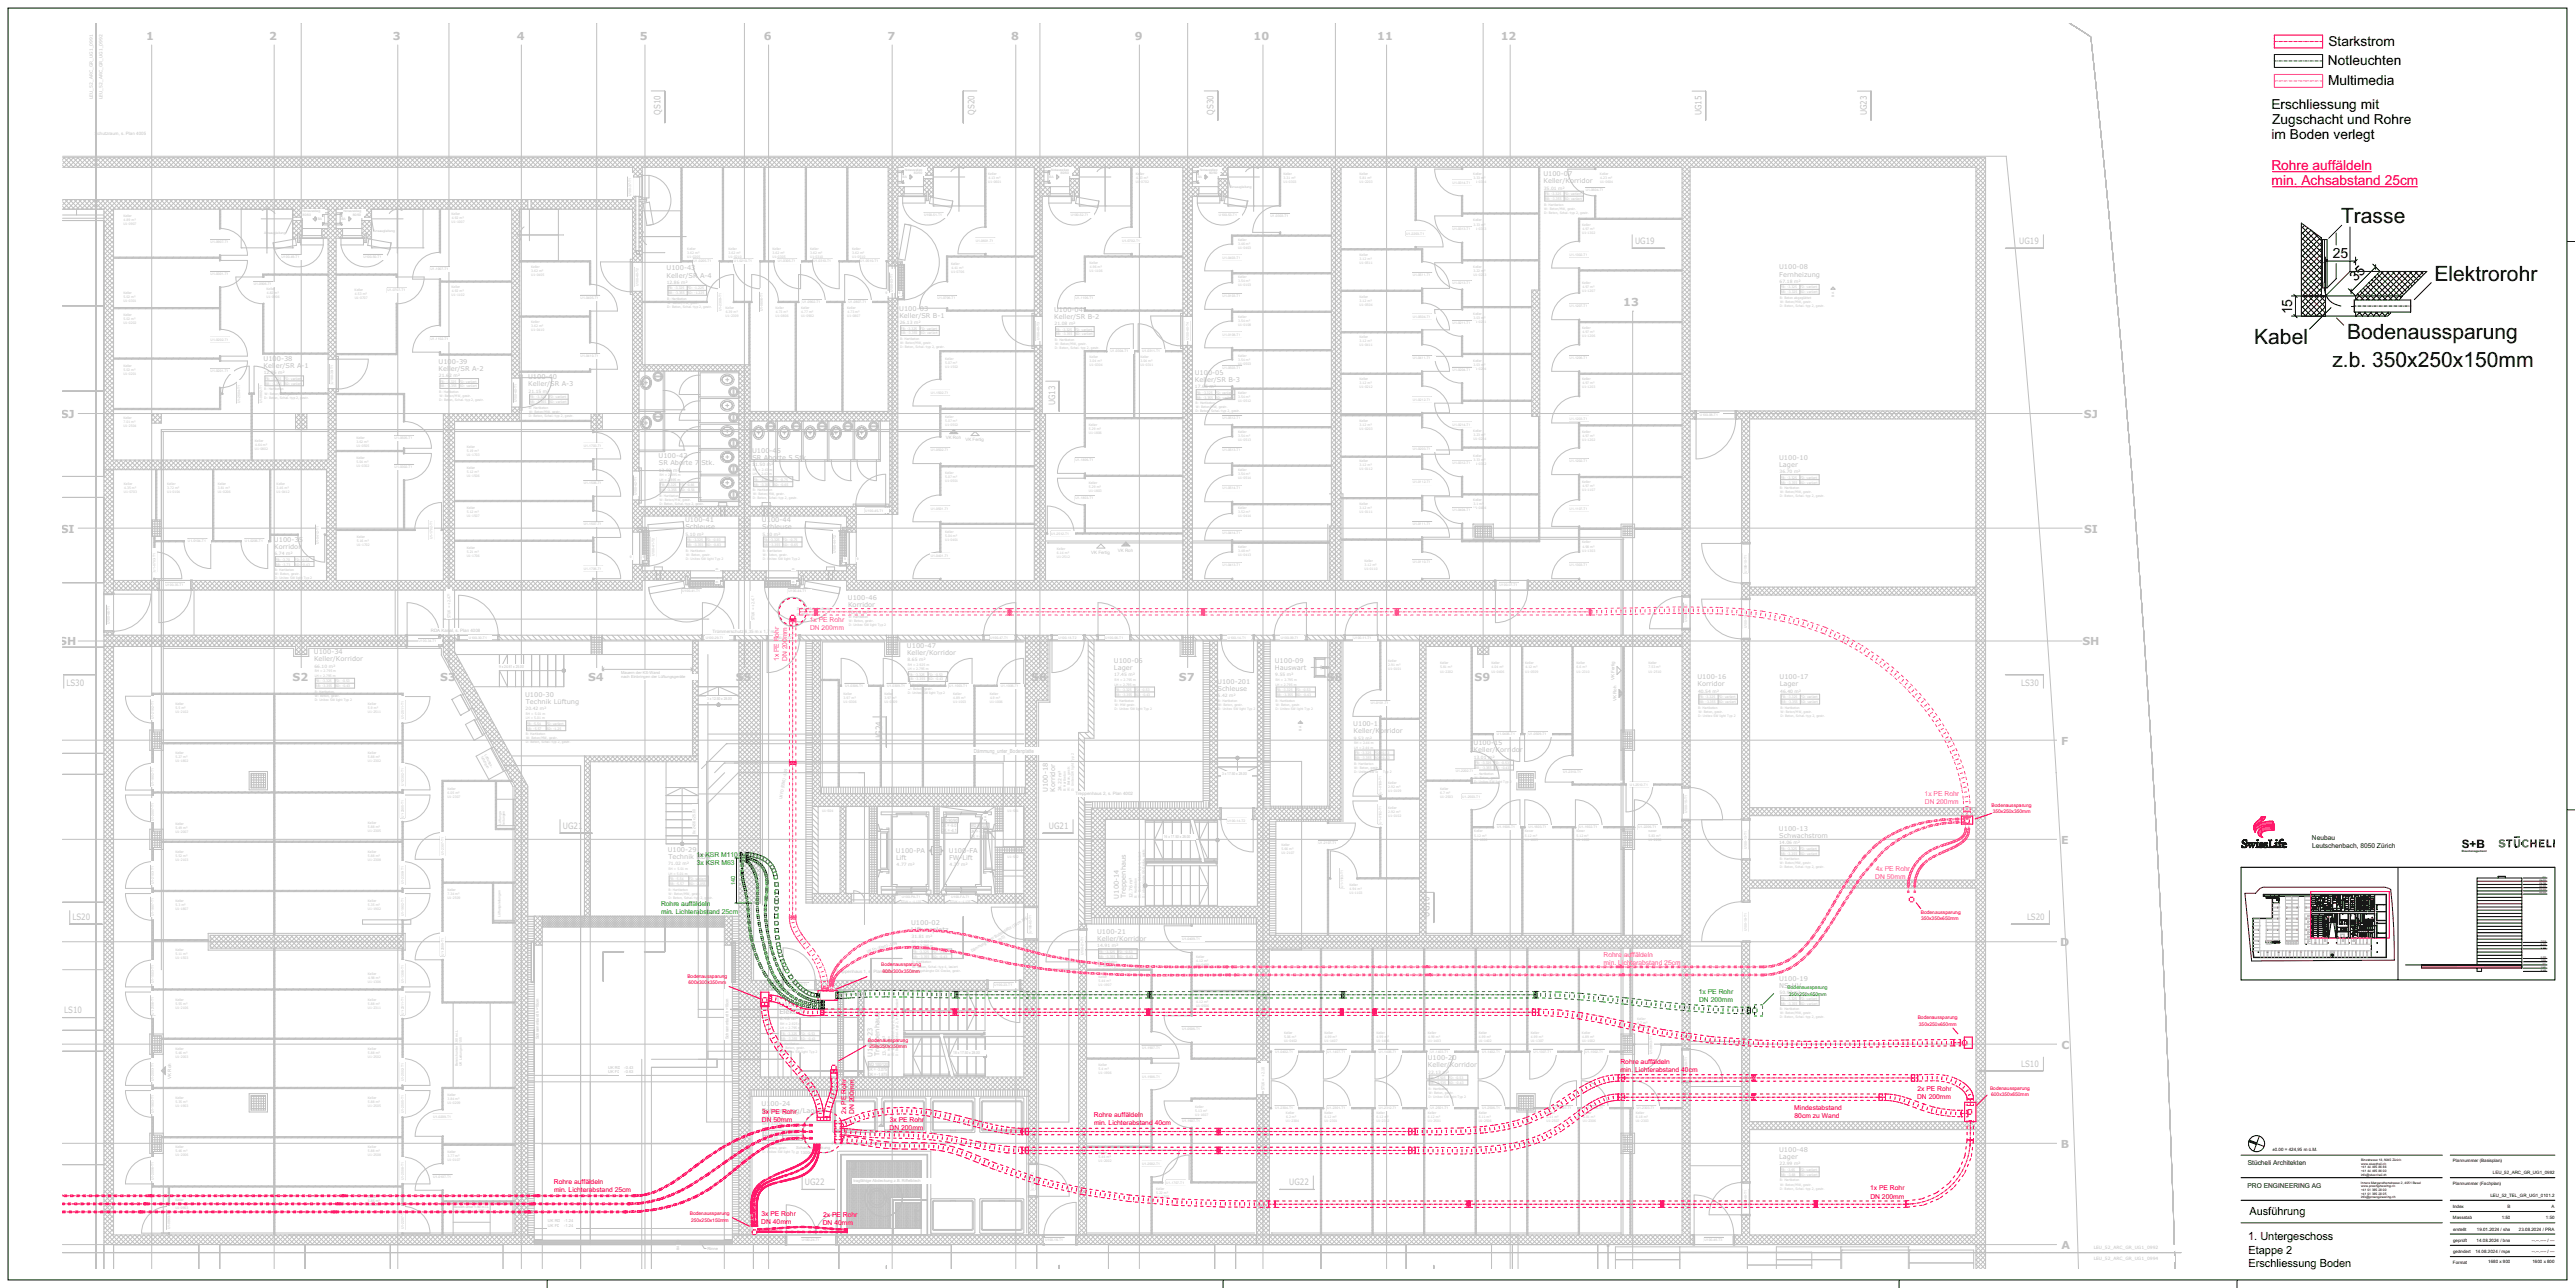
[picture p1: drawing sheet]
<svg xmlns="http://www.w3.org/2000/svg" width="1600mm" height="800mm" viewBox="0 0 1600 800" stroke-linecap="round" stroke-linejoin="round" font-family="sans-serif">
<defs><g id="words">
<g font-size="13.1">
<text x="1455" y="139">Trasse</text>
<text x="1513" y="175">Elektrorohr</text>
<text x="1401" y="214">Kabel</text>
<text x="1458" y="211">Bodenaussparung</text>
<text x="1449" y="228">z.b. 350x250x150mm</text>
</g>
<g font-size="8.7">
<text x="1450" y="160">25</text>
<text x="1464" y="175" transform="rotate(-45 1464 175)">35</text>
<text x="1424" y="195" transform="rotate(-90 1424 195)">15</text>
</g>
<g font-size="8.5">
<text x="1447" y="29">Starkstrom</text>
<text x="1447" y="41">Notleuchten</text>
<text x="1447" y="53">Multimedia</text>
<text x="1411" y="68">Erschliessung mit</text>
<text x="1412" y="77">Zugschacht und Rohre</text>
<text x="1411" y="86">im Boden verlegt</text>
</g>
<g font-size="8.5" fill="#f00">
<text x="1411" y="105">Rohre auffäldeln</text>
<text x="1411" y="115">min. Achsabstand 25cm</text>
</g>
<text font-size="7.2" x="1530" y="527">S+B</text>
<g font-size="7">
<text x="1398" y="755">Ausführung</text>
<text x="1397" y="770">1. Untergeschoss</text>
<text x="1397" y="779">Etappe 2</text>
<text x="1397" y="787">Erschliessung Boden</text>
</g>
<g font-size="6.9" fill="#c0c0c0">
<text x="91" y="25">1</text>
<text x="167" y="25">2</text>
<text x="244" y="25">3</text>
<text x="321" y="25">4</text>
<text x="398" y="25">5</text>
<text x="475" y="25">6</text>
<text x="551" y="25">7</text>
<text x="628" y="25">8</text>
<text x="705" y="25">9</text>
<text x="779" y="25">10</text>
<text x="856" y="25">11</text>
<text x="932" y="25">12</text>
<text x="1009" y="190">13</text>
<text x="38" y="260">SJ</text>
<text x="1295" y="260">SJ</text>
<text x="38" y="331">SI</text>
<text x="1295" y="331">SI</text>
<text x="37" y="401">SH</text>
<text x="1294" y="401">SH</text>
<text x="182" y="423">S2</text>
<text x="274" y="423">S3</text>
<text x="365" y="423">S4</text>
<text x="457" y="423">S5</text>
<text x="641" y="423">S6</text>
<text x="733" y="423">S7</text>
<text x="824" y="423">S8</text>
<text x="916" y="423">S9</text>
<text x="1281" y="462">F</text>
<text x="1281" y="524">E</text>
<text x="1280" y="588">D</text>
<text x="1281" y="651">C</text>
<text x="1280" y="713">B</text>
<text x="1281" y="776">A</text>
</g>
<g font-size="5.5" fill="#c0c0c0">
<text x="410" y="71" transform="rotate(-90 410 71)">QS10</text>
<text x="606" y="71" transform="rotate(-90 606 71)">QS20</text>
<text x="754" y="71" transform="rotate(-90 754 71)">QS30</text>
<text x="1057" y="72" transform="rotate(-90 1057 72)">UG15</text>
<text x="1160" y="72" transform="rotate(-90 1160 72)">UG23</text>
<text x="1016" y="152">UG19</text>
<text x="1255" y="152">UG19</text>
<text x="656" y="252" transform="rotate(-90 656 252)">UG13</text>
<text x="41" y="426">LS30</text>
<text x="1256" y="426">LS30</text>
<text x="548" y="460" transform="rotate(-90 548 460)">UG24</text>
<text x="350" y="515">UG21</text>
<text x="652" y="515">UG21</text>
<text x="888" y="569" transform="rotate(-90 888 569)">UG16</text>
<text x="45" y="571">LS20</text>
<text x="1260" y="571">LS20</text>
<text x="40" y="629">LS10</text>
<text x="1256" y="662">LS10</text>
<text x="500" y="736">UG22</text>
<text x="801" y="736">UG22</text>
</g>
<g font-size="4.2" fill="#f0f">
<text x="503" y="386">1x PE Rohr</text>
<text x="503" y="391">DN 200mm</text>
<text x="484" y="411" transform="rotate(-90 484 411)">1x PE Rohr</text>
<text x="489" y="411" transform="rotate(-90 489 411)">DN 200mm</text>
<text x="1196" y="494">1x PE Rohr</text>
<text x="1196" y="499">DN 200mm</text>
<text x="1166" y="541">4x PE Rohr</text>
<text x="1165" y="546">DN 50mm</text>
<text x="996" y="594">Rohre auffäldeln</text>
<text x="996" y="599">min. Lichterabstand 25cm</text>
</g>
<g font-size="4.2">
<text x="1437" y="522">Neubau</text>
<text x="1437" y="527">Leutschenbach, 8050 Zürich</text>
<text x="1397" y="724">Stücheli Architekten</text>
<text x="1397" y="738">PRO ENGINEERING AG</text>
</g>
<g font-size="4.2" fill="#090">
<text x="433" y="532">1x KSR M110</text>
<text x="433" y="537">3x KSR M63</text>
<text x="411" y="563">Rohre auffäldeln</text>
<text x="411" y="568">min. Lichterabstand 25cm</text>
<text x="1056" y="617">1x PE Rohr</text>
<text x="1056" y="622">DN 200mm</text>
</g>
<g font-size="4.2" fill="#f00">
<text x="1007" y="661">Rohre auffäldeln</text>
<text x="1007" y="666">min. Lichterabstand 40cm</text>
<text x="1191" y="678">2x PE Rohr</text>
<text x="1191" y="683">DN 200mm</text>
<text x="1115" y="689">Mindestabstand</text>
<text x="474" y="692">3x PE Rohr</text>
<text x="526" y="692" transform="rotate(-90 526 692)">2x PE Rohr</text>
<text x="531" y="692" transform="rotate(-90 531 692)">DN 200mm</text>
<text x="680" y="694">Rohre auffäldeln</text>
<text x="1115" y="694">80cm zu Wand</text>
<text x="473" y="697">DN 50mm</text>
<text x="553" y="702">DN 200mm</text>
<text x="553" y="697">3x PE Rohr</text>
<text x="680" y="699">min. Lichterabstand 40cm</text>
<text x="344" y="735">Rohre auffäldeln</text>
<text x="344" y="740">min. Lichterabstand 25cm</text>
<text x="1162" y="739">1x PE Rohr</text>
<text x="1162" y="744">DN 200mm</text>
<text x="473" y="755">3x PE Rohr</text>
<text x="473" y="760">DN 40mm</text>
<text x="511" y="761">DN 40mm</text>
<text x="511" y="756">2x PE Rohr</text>
</g>
<g font-size="4.1" fill="#c0c0c0">
<text x="959" y="109">U100-07</text>
<text x="959" y="114">Keller/Korridor</text>
<text x="414" y="168">U100-43</text>
<text x="1105" y="167">U100-08</text>
<text x="414" y="172">Keller/SR A-4</text>
<text x="1106" y="172">Fernheizung</text>
<text x="559" y="193">U100-03</text>
<text x="559" y="197">Keller/SR B-1</text>
<text x="655" y="194">U100-04</text>
<text x="655" y="198">Keller/SR B-2</text>
<text x="164" y="224">U100-38</text>
<text x="272" y="226">U100-39</text>
<text x="164" y="229">Keller/SR A-1</text>
<text x="273" y="230">Keller/SR A-2</text>
<text x="742" y="233">U100-05</text>
<text x="328" y="236">U100-40</text>
<text x="742" y="237">Keller/SR B-3</text>
<text x="328" y="240">Keller/SR A-3</text>
<text x="467" y="281">U100-45</text>
<text x="409" y="285">U100-42</text>
<text x="468" y="286">SR Aborte 5 Stk.</text>
<text x="1105" y="286">U100-10</text>
<text x="409" y="289">SR Aborte 7 Stk.</text>
<text x="1106" y="290">Lager</text>
<text x="426" y="324">U100-41</text>
<text x="426" y="329">Schleuse</text>
<text x="473" y="324">U100-44</text>
<text x="474" y="329">Schleuse</text>
<text x="170" y="336">U100-35</text>
<text x="170" y="341">Korridor</text>
<text x="527" y="373">U100-46</text>
<text x="527" y="377">Korridor</text>
<text x="195" y="406">U100-34</text>
<text x="564" y="402">U100-47</text>
<text x="564" y="407">Keller/Korridor</text>
<text x="195" y="411">Keller/Korridor</text>
<text x="692" y="412">U100-06</text>
<text x="792" y="412">U100-09</text>
<text x="692" y="416">Lager</text>
<text x="792" y="416">Hauswart</text>
<text x="756" y="425">U100-201</text>
<text x="1055" y="422">U100-16</text>
<text x="1106" y="422">U100-17</text>
<text x="757" y="429">Schleuse</text>
<text x="1055" y="426">Korridor</text>
<text x="1106" y="426">Lager</text>
<text x="326" y="433">U100-30</text>
<text x="327" y="437">Technik Lüftung</text>
<text x="841" y="451">U100-11</text>
<text x="841" y="455">Keller/Korridor</text>
<text x="916" y="463">U100-15</text>
<text x="916" y="467">Keller/Korridor</text>
<text x="651" y="492" transform="rotate(-90 651 492)">U100-18</text>
<text x="656" y="492" transform="rotate(-90 656 492)">Korridor</text>
<text x="1105" y="516">U100-13</text>
<text x="1106" y="520">Schwachstrom</text>
<text x="415" y="529">U100-29</text>
<text x="415" y="534">Technik RDA</text>
<text x="557" y="530">U100-PA</text>
<text x="590" y="530">U100-FA</text>
<text x="557" y="534">Lift</text>
<text x="590" y="534">FW-Lift</text>
<text x="700" y="558" transform="rotate(-90 700 558)">Treppenhaus</text>
<text x="695" y="558" transform="rotate(-90 695 558)">U100-14</text>
<text x="566" y="574">U100-02</text>
<text x="566" y="579">Liftvorplatz</text>
<text x="682" y="580">U100-21</text>
<text x="682" y="584">Keller/Korridor</text>
<text x="1105" y="609">U100-19</text>
<text x="1106" y="614">NS-HV</text>
<text x="484" y="625">U100-25</text>
<text x="484" y="630">Elektro</text>
<text x="542" y="656" transform="rotate(-90 542 656)">U100-23</text>
<text x="546" y="656" transform="rotate(-90 546 656)">Treppenhaus</text>
<text x="887" y="658">U100-20</text>
<text x="887" y="663">Keller/Korridor</text>
<text x="473" y="687">U100-24</text>
<text x="473" y="692">Entsorgung/Lager</text>
<text x="1105" y="715">U100-48</text>
<text x="1106" y="720">Lager</text>
</g>
<text font-size="3.5" fill="#090" x="457" y="550" transform="rotate(-90 457 550)">140</text>
<g font-size="3.1" fill="#f00">
<text x="1238" y="501">Bodenaussparung</text>
<text x="1238" y="505">350x250x350mm</text>
<text x="1194" y="568">Bodenaussparung</text>
<text x="1194" y="572">350x350x650mm</text>
<text x="548" y="600">Bodenaussparung</text>
<text x="548" y="604">600x300x350mm</text>
<text x="427" y="607">Bodenaussparung</text>
<text x="428" y="611">600x300x350mm</text>
<text x="1192" y="633">Bodenaussparung</text>
<text x="1192" y="637">350x250x650mm</text>
<text x="539" y="647">Bodenaussparung</text>
<text x="540" y="651">250x250x350mm</text>
<text x="1237" y="677">Bodenaussparung</text>
<text x="1237" y="681">600x350x650mm</text>
<text x="429" y="755">Bodenaussparung</text>
<text x="429" y="759">250x250x150mm</text>
</g>
<g font-size="3.1" fill="#090">
<text x="1111" y="615">Bodenaussparung</text>
<text x="1111" y="619">350x250x650mm</text>
</g>
<g font-size="2.8" fill="#c0c0c0">
<text x="59" y="84">Schutzraum, s. Plan 4005</text>
<text x="588" y="273">VK Roh</text>
<text x="600" y="274">VK Fertig</text>
<text x="695" y="343">VK Roh</text>
<text x="268" y="393">RDA Kanal, s. Plan 4008</text>
<text x="443" y="393">Trümmerschutz 6,35 m x 1,7 m</text>
<text x="668" y="494">Treppenhaus 2, s. Plan 4002</text>
<text x="585" y="514">UK = -5.0</text>
<text x="585" y="510">WD 90/90</text>
<text x="603" y="514">WD 50/200</text>
<text x="585" y="517">OK = -4.1</text>
<text x="603" y="517">UK = -2.43</text>
<text x="603" y="520">OK = -0.43</text>
<text x="519" y="604">Treppenhaus 1, s. Plan 4001</text>
<text x="539" y="665">UK = -3.075</text>
<text x="539" y="662">WD 100/120</text>
<text x="106" y="670" transform="rotate(-90 106 670)">VK Roh</text>
<text x="539" y="668">OK = -1.875</text>
<text x="517" y="711">Pumpenschacht, s. Plan</text>
</g>
<g font-size="2.8">
<text x="1412" y="715">±0.00 = 424,95 m ü.M.</text>
<text x="1524" y="722">Plannummer (Basisplan)</text>
<text x="1549" y="729">LEU_52_ARC_GR_UG1_0992</text>
<text x="1524" y="736">Plannummer (Fachplan)</text>
<text x="1547" y="744">LEU_52_TEL_GR_UG1_0101.2</text>
<text x="1524" y="750">Index</text>
<text x="1558" y="750">B</text>
<text x="1585" y="750">A</text>
<text x="1524" y="757">Massstab</text>
<text x="1554" y="757">1:50</text>
<text x="1582" y="757">1:50</text>
<text x="1524" y="764">erstellt</text>
<text x="1539" y="765">19.01.2024 / sha</text>
<text x="1565" y="765">23.08.2024 / PRA</text>
<text x="1524" y="771">geprüft</text>
<text x="1539" y="772">14.08.2024 / bna</text>
<text x="1573" y="772">--.--.---- / ---</text>
<text x="1524" y="778">geändert</text>
<text x="1538" y="779">14.08.2024 / mpe</text>
<text x="1573" y="779">--.--.---- / ---</text>
<text x="1524" y="785">Format</text>
<text x="1546" y="785">1680 x 900</text>
<text x="1574" y="785">1600 x 800</text>
</g>
<g font-size="2.7" fill="#c0c0c0">
<text x="414" y="176">12.86 m²</text>
<text x="559" y="201">26.13 m²</text>
<text x="655" y="202">21.08 m²</text>
<text x="164" y="233">12.96 m²</text>
<text x="273" y="234">21.62 m²</text>
<text x="328" y="244">21.15 m²</text>
<text x="742" y="241">17.66 m²</text>
<text x="409" y="293">13.02 m²</text>
<text x="467" y="290">11.50 m²</text>
<text x="1106" y="294">36.70 m²</text>
<text x="474" y="333">5.10 m²</text>
<text x="171" y="345">6.74 m²</text>
<text x="527" y="381">70.13 m²</text>
<text x="757" y="433">5.42 m²</text>
<text x="327" y="441">20.42 m²</text>
<text x="841" y="459">9.53 m²</text>
<text x="916" y="471">13.01 m²</text>
<text x="1106" y="524">14.06 m²</text>
<text x="590" y="538">4.77 m²</text>
<text x="1106" y="617">50.97 m²</text>
<text x="485" y="634">6.48 m²</text>
<text x="550" y="656" transform="rotate(-90 550 656)">13.42 m²</text>
<text x="887" y="667">22.13 m²</text>
<text x="473" y="696">37.37 m²</text>
<text x="1106" y="724">22.99 m²</text>
<text x="1301" y="776">LEU_52_ARC_GR_UG1_0992</text>
</g>
<text font-size="2.6" fill="#c0c0c0" x="495" y="382">⌀</text>
<g font-size="2.5" fill="#c0c0c0">
<text x="495" y="379">Schachtabdeckung</text>
<text x="498" y="382">900mm</text>
<text x="386" y="418">Mauern der KS-Wand</text>
<text x="439" y="435">3 x 12.50 x 28.00</text>
<text x="759" y="481">3 x 17.50 x 28.00</text>
<text x="486" y="496" transform="rotate(-80 486 496)">UK FD (EI90) -1.09</text>
<text x="432" y="518" transform="rotate(-90 432 518)">8 x 24.56 x 25.00</text>
<text x="723" y="521">16 x 17.50 x 28.00</text>
<text x="621" y="585" transform="rotate(-31 621 585)">700)</text>
<text x="539" y="592" transform="rotate(-16 539 592)">UK FD (EI90) -1.09</text>
<text x="604" y="591" transform="rotate(-31 604 591)">Dämmung unter Bodenplatte (18cm XPS</text>
<text x="335" y="645" transform="rotate(-90 335 645)">Schrammbord h=10cm</text>
<text x="592" y="655">18 x 17.50 x 28.00</text>
<text x="495" y="714">Schachtabdeckung</text>
<text x="549" y="711">4033</text>
<text x="497" y="717">1300mm</text>
<text x="530" y="734">tragfähige Abdeckung z.B. Riffelblech</text>
</g>
<g font-size="2.1" fill="#c0c0c0">
<text x="562" y="106">Notausstieg</text>
<text x="653" y="106">Notausstieg</text>
<text x="561" y="111">BA</text>
<text x="652" y="111">BA</text>
<text x="706" y="109">Keller</text>
<text x="706" y="114">U1-0702</text>
<text x="706" y="111">4.33 m²</text>
<text x="744" y="111">BA</text>
<text x="915" y="114">U1-0314</text>
<text x="916" y="111">3.33 m²</text>
<text x="764" y="117">Ansaugleitung</text>
<text x="985" y="119">U1-0604-T1</text>
<text x="392" y="122" transform="rotate(-90 392 122)">U100-37-T1</text>
<text x="960" y="121">FB: -3.325</text>
<text x="960" y="124">RB: -3.355</text>
<text x="972" y="121">FD: variiert</text>
<text x="972" y="124">RD: variiert</text>
<text x="188" y="132">Notausstieg</text>
<text x="213" y="132">Notausstieg</text>
<text x="188" y="134">80/60</text>
<text x="197" y="137">BA</text>
<text x="212" y="137">BA</text>
<text x="757" y="134">U100-53-T1</text>
<text x="789" y="135">U1-0303-T1</text>
<text x="915" y="143">U1-0313</text>
<text x="916" y="140">3.33 m²</text>
<text x="164" y="146">Ansaugleitung</text>
<text x="232" y="144">Ansaugleitung</text>
<text x="131" y="151">U1-0907-T1</text>
<text x="697" y="150">U1-0702-T1</text>
<text x="175" y="160">U100-49-T1</text>
<text x="226" y="160">U100-50-T1</text>
<text x="267" y="168">U1-1007-T1</text>
<text x="431" y="163">U1-0205-T1</text>
<text x="456" y="163">U1-0210-T1</text>
<text x="505" y="163">U1-0310-T1</text>
<text x="535" y="163">U1-0510-T1</text>
<text x="131" y="171">U1-0301-T1</text>
<text x="878" y="171">U1-0511-T1</text>
<text x="915" y="172">U1-0213</text>
<text x="916" y="169">3.22 m²</text>
<text x="158" y="177">U1-0906-T1</text>
<text x="415" y="180">FB: -3.325</text>
<text x="427" y="180">FD: -1.225</text>
<text x="903" y="177">U1-0213-T1</text>
<text x="1107" y="179">FB: -3.325</text>
<text x="1119" y="179">FD: variiert</text>
<text x="166" y="180">Keller</text>
<text x="166" y="185">U1-0906</text>
<text x="166" y="183">4.82 m²</text>
<text x="241" y="181">U1-0707-T1</text>
<text x="361" y="186">U1-0405-T1</text>
<text x="415" y="183">RB: -3.355</text>
<text x="427" y="183">RD: -1.225</text>
<text x="550" y="183">9</text>
<text x="555" y="181" transform="rotate(-90 555 181)">U100-03-T1</text>
<text x="558" y="183">9</text>
<text x="583" y="186">U1-0706-T1</text>
<text x="668" y="186">U1-1106-T1</text>
<text x="760" y="185">U1-0103-T1</text>
<text x="1107" y="182">RB: -3.325</text>
<text x="1119" y="182">RD: variiert</text>
<text x="415" y="189">W: Beton/MW, gestr.</text>
<text x="499" y="188">U1-0902-T1</text>
<text x="527" y="188">U1-0807-T1</text>
<text x="474" y="193" transform="rotate(-90 474 193)">U1-0806-T1</text>
<text x="903" y="201">U1-0211-T1</text>
<text x="915" y="201">U1-0211</text>
<text x="916" y="198">3.03 m²</text>
<text x="560" y="205">FB: -3.325</text>
<text x="560" y="208">RB: -3.355</text>
<text x="572" y="205">FD: variiert</text>
<text x="572" y="208">RD: variiert</text>
<text x="656" y="205">FB: -3.325</text>
<text x="656" y="208">RB: -3.355</text>
<text x="668" y="205">FD: variiert</text>
<text x="668" y="208">RD: variiert</text>
<text x="267" y="211">U1-1102-T1</text>
<text x="646" y="211" transform="rotate(-90 646 211)">U100-40-T3</text>
<text x="361" y="222">U1-0410-T1</text>
<text x="655" y="217">D: Beton, Schal.-typ 2, gestr.</text>
<text x="690" y="219">U1-0304-T1</text>
<text x="710" y="219">U1-0311-T1</text>
<text x="709" y="222">Keller</text>
<text x="709" y="227">U1-0311</text>
<text x="709" y="225">3.04 m²</text>
<text x="769" y="226">U1-0503</text>
<text x="878" y="223">U1-0411-T1</text>
<text x="916" y="227">3.03 m²</text>
<text x="975" y="223">U1-1206-T1</text>
<text x="131" y="231">U1-0201-T1</text>
<text x="760" y="229">U1-0503-T1</text>
<text x="903" y="230">U1-0204-T1</text>
<text x="915" y="230">U1-0204</text>
<text x="165" y="236">FB: -3.325</text>
<text x="165" y="239">RB: -3.355</text>
<text x="177" y="236">FD: variiert</text>
<text x="177" y="239">RD: variiert</text>
<text x="207" y="238" transform="rotate(-90 207 238)">U100-39-T1</text>
<text x="274" y="238">FB: -3.325</text>
<text x="286" y="238">FD: variiert</text>
<text x="164" y="243">B: Hartbeton</text>
<text x="164" y="245">W: Beton/MW, gestr.</text>
<text x="273" y="244">B: Hartbeton</text>
<text x="274" y="241">RB: -3.355</text>
<text x="286" y="241">RD: variiert</text>
<text x="743" y="245">FB: -3.325</text>
<text x="755" y="245">FD: variiert</text>
<text x="149" y="250" transform="rotate(-90 149 250)">U1-2504-T1</text>
<text x="163" y="250" transform="rotate(-90 163 250)">U1-0802-T1</text>
<text x="164" y="248">D: Beton, Schal.-typ 2, gestr.</text>
<text x="273" y="249">D: Beton, Schal.-typ 2, gestr.</text>
<text x="273" y="247">W: Beton/MW, gestr.</text>
<text x="321" y="250" transform="rotate(-90 321 250)">U100-40-T1</text>
<text x="329" y="247">FB: -3.325</text>
<text x="329" y="250">RB: -3.355</text>
<text x="341" y="247">FD: variiert</text>
<text x="341" y="250">RD: variiert</text>
<text x="743" y="251">B: Hartbeton</text>
<text x="743" y="248">RB: -3.355</text>
<text x="755" y="248">RD: variiert</text>
<text x="329" y="254">B: Hartbeton</text>
<text x="329" y="256">W: Beton/MW, gestr.</text>
<text x="743" y="256">D: Beton, Schal.-typ 2, gestr.</text>
<text x="743" y="254">W: Beton/MW, gestr.</text>
<text x="329" y="259">D: Beton, Schal.-typ 2, gestr.</text>
<text x="760" y="260">U1-0512-T1</text>
<text x="1056" y="258">U100-08-T1</text>
<text x="245" y="273">U1-0505-T1</text>
<text x="915" y="273">U1-0214</text>
<text x="916" y="271">3.23 m²</text>
<text x="578" y="280">U1-0502-T1</text>
<text x="760" y="280">U1-0513-T1</text>
<text x="878" y="280">U1-0203-T1</text>
<text x="668" y="286">U1-1806-T1</text>
<text x="916" y="286">3.33 m²</text>
<text x="975" y="287">U1-1202-T1</text>
<text x="245" y="291">U1-0302-T1</text>
<text x="468" y="293">RH = 2.43 m</text>
<text x="915" y="289">U1-0312</text>
<text x="410" y="296">RH = 2.895 m</text>
<text x="410" y="299">LH = 2.895 m</text>
<text x="468" y="295">LH = 2.43 m</text>
<text x="468" y="299">FB: -3.325</text>
<text x="481" y="299">FD: -0.75</text>
<text x="1107" y="297">FB: -3.325</text>
<text x="1119" y="297">FD: variiert</text>
<text x="363" y="301">U1-1506-T1</text>
<text x="410" y="302">FB: -3.325</text>
<text x="410" y="305">RB: -3.355</text>
<text x="422" y="302">FD: -0.66</text>
<text x="422" y="305">RD: -0.56</text>
<text x="468" y="305">B: Hartbeton</text>
<text x="468" y="302">RB: -3.355</text>
<text x="481" y="302">RD: -0.65</text>
<text x="1107" y="300">RB: -3.355</text>
<text x="1119" y="300">RD: variiert</text>
<text x="396" y="307" transform="rotate(-90 396 307)">U100-42-T1</text>
<text x="410" y="309">B: Hartbeton</text>
<text x="410" y="311">W: Beton/MW, gestr.</text>
<text x="468" y="310">D: Beton, Schal.-typ 2, gestr.</text>
<text x="468" y="308">W: Beton/MW, gestr.</text>
<text x="668" y="310">U1-1803-T1</text>
<text x="410" y="314">D: Beton, Schal.-typ 2, gestr.</text>
<text x="903" y="318">U1-0404-T1</text>
<text x="915" y="316">U1-0404</text>
<text x="916" y="314">3.1 m²</text>
<text x="363" y="326">U1-1507-T1</text>
<text x="878" y="326">U1-0111-T1</text>
<text x="117" y="337">U1-0104-T1</text>
<text x="152" y="337">U1-0206-T1</text>
<text x="198" y="338" transform="rotate(-90 198 338)">U1-0412-T1</text>
<text x="427" y="336">FB: -3.325</text>
<text x="427" y="339">RB: -3.355</text>
<text x="439" y="336">FD: -0.93</text>
<text x="439" y="339">RD: -0.83</text>
<text x="475" y="336">FB: -3.325</text>
<text x="475" y="339">RB: -3.355</text>
<text x="487" y="336">FD: -0.75</text>
<text x="487" y="339">RD: -0.65</text>
<text x="983" y="338">Keller</text>
<text x="391" y="347">9</text>
<text x="399" y="347">9</text>
<text x="474" y="343">B: Hartbeton</text>
<text x="474" y="348">D: Unitex SW light Typ 2</text>
<text x="474" y="345">W: Beton, gestr.</text>
<text x="519" y="344" transform="rotate(-90 519 344)">U100-44-T2</text>
<text x="524" y="348">9</text>
<text x="532" y="348">9</text>
<text x="171" y="348">FB: -3.70</text>
<text x="171" y="351">RB: -3.73</text>
<text x="183" y="348">FD: -0.53</text>
<text x="183" y="351">RD: -0.43</text>
<text x="363" y="354">U1-1706-T1</text>
<text x="878" y="350">U1-0110-T1</text>
<text x="171" y="355">B: Hartbeton</text>
<text x="171" y="360">D: Unitex SW light Typ 2</text>
<text x="171" y="357">W: Beton, gestr.</text>
<text x="446" y="354" transform="rotate(-90 446 354)">9</text>
<text x="494" y="354" transform="rotate(-90 494 354)">9</text>
<text x="446" y="362" transform="rotate(-90 446 362)">9</text>
<text x="494" y="362" transform="rotate(-90 494 362)">9</text>
<text x="932" y="364">U100-07-T1</text>
<text x="424" y="368">U100-41-T1</text>
<text x="490" y="368">U100-44-T1</text>
<text x="527" y="384">B: Hartbeton</text>
<text x="68" y="388" transform="rotate(-90 68 388)">U100-46-T1</text>
<text x="1048" y="386" transform="rotate(-90 1048 386)">U100-46-T2</text>
<text x="1085" y="390" transform="rotate(-90 1085 390)">U100-17-T1</text>
<text x="260" y="399">U100-34-T1</text>
<text x="438" y="397">U100-29-T1</text>
<text x="481" y="397">U100-02-T2</text>
<text x="615" y="397">U100-47-T1</text>
<text x="658" y="397">U100-18-T2</text>
<text x="687" y="397">U100-06-T1</text>
<text x="841" y="397">U100-11-T1</text>
<text x="565" y="420">FB: -3.325</text>
<text x="577" y="420">FD: -0.53</text>
<text x="196" y="424">FB: -3.325</text>
<text x="208" y="424">FD: -0.53</text>
<text x="565" y="423">RB: -3.355</text>
<text x="577" y="423">RD: -0.43</text>
<text x="196" y="430">B: Hartbeton</text>
<text x="196" y="427">RB: -3.355</text>
<text x="208" y="427">RD: -0.43</text>
<text x="525" y="427">U1-0306-T1</text>
<text x="550" y="431">Keller</text>
<text x="551" y="427">U1-0309-T1</text>
<text x="564" y="426">B: Hartbeton</text>
<text x="564" y="431">D: Unitex SW light Typ 2</text>
<text x="564" y="429">W: Beton, gestr.</text>
<text x="590" y="427">U1-1003-T1</text>
<text x="622" y="427">U1-1006-T1</text>
<text x="693" y="429">FB: -3.325</text>
<text x="705" y="429">FD: -0.53</text>
<text x="793" y="429">FB: -3.325</text>
<text x="805" y="429">FD: -0.53</text>
<text x="196" y="433">W: Beton, gestr.</text>
<text x="550" y="436">U1-0309</text>
<text x="550" y="434">3.97 m²</text>
<text x="693" y="432">RB: -3.355</text>
<text x="705" y="432">RD: -0.43</text>
<text x="757" y="436">B: Hartbeton</text>
<text x="793" y="432">RB: -3.355</text>
<text x="805" y="432">RD: -0.43</text>
<text x="852" y="437">U1-0101-T1</text>
<text x="1056" y="434">FB: -3.325</text>
<text x="1056" y="437">RB: -3.355</text>
<text x="1068" y="434">FD: variiert</text>
<text x="1068" y="437">RD: variiert</text>
<text x="1107" y="434">FB: -3.325</text>
<text x="1107" y="437">RB: -3.355</text>
<text x="1119" y="434">FD: variiert</text>
<text x="1119" y="437">RD: variiert</text>
<text x="693" y="441">D: Unitex SW light Typ 2</text>
<text x="757" y="441">D: Unitex SW light Typ 2</text>
<text x="757" y="438">W: Beton, gestr.</text>
<text x="1055" y="440">B: Hartbeton</text>
<text x="1106" y="440">B: Hartbeton</text>
<text x="96" y="447" transform="rotate(-90 96 447)">U1-2102-T1</text>
<text x="327" y="447">LH = 5.01 m</text>
<text x="327" y="450">FB: -5.54</text>
<text x="327" y="453">RB: -5.57</text>
<text x="340" y="450">FD: variiert</text>
<text x="340" y="453">RD: -1.25</text>
<text x="327" y="462">D: Beton, Schal.-typ 2, gestr.</text>
<text x="327" y="459">W: Beton/MW, gestr.</text>
<text x="930" y="457">U1-0406-T1</text>
<text x="950" y="457">U1-0509-T1</text>
<text x="841" y="462">RH = 2.44 m</text>
<text x="299" y="470" transform="rotate(61 299 470)">leitungen</text>
<text x="301" y="469" transform="rotate(61 301 469)">Lüftungs-</text>
<text x="842" y="468">FB: -3.325</text>
<text x="842" y="471">RB: -3.355</text>
<text x="854" y="468">FD: -0.53</text>
<text x="854" y="471">RD: -0.43</text>
<text x="841" y="480">D: Unitex SW light Typ 2</text>
<text x="842" y="477">W: Beton, gestr.</text>
<text x="905" y="480">U1-2202-T1</text>
<text x="917" y="475">FB: -3.325</text>
<text x="917" y="478">RB: -3.355</text>
<text x="929" y="475">FD: -0.53</text>
<text x="929" y="478">RD: -0.43</text>
<text x="916" y="481">B: Hartbeton</text>
<text x="916" y="484">W: Beton, gestr.</text>
<text x="971" y="480">U1-2310-T1</text>
<text x="96" y="488" transform="rotate(-90 96 488)">U1-1802-T1</text>
<text x="667" y="491" transform="rotate(-90 667 491)">D: Unitex SW light Typ 2</text>
<text x="916" y="486">D: Unitex SW light Typ 2</text>
<text x="1013" y="488">U1-2510-T1</text>
<text x="96" y="510" transform="rotate(-90 96 510)">U1-2007-T1</text>
<text x="626" y="504">U1-S01</text>
<text x="1048" y="505" transform="rotate(-90 1048 505)">U100-15-T1</text>
<text x="314" y="512" transform="rotate(-90 314 512)">leitungen</text>
<text x="763" y="510">U100-14-T2</text>
<text x="930" y="514">U1-1606-T1</text>
<text x="950" y="514">U1-1603-T1</text>
<text x="981" y="514">U1-1602-T1</text>
<text x="1018" y="514">U1-2206-T1</text>
<text x="948" y="517">Keller</text>
<text x="980" y="517">Keller</text>
<text x="819" y="524">U1-2107-T1</text>
<text x="916" y="522">U1-1606</text>
<text x="948" y="522">U1-1603</text>
<text x="980" y="522">U1-1602</text>
<text x="1024" y="522">U1-2206</text>
<text x="1106" y="528">FB: -3.325</text>
<text x="1118" y="528">FD: variiert</text>
<text x="626" y="533">U1-S02</text>
<text x="1106" y="531">RB: -3.355</text>
<text x="1118" y="531">RD: variiert</text>
<text x="96" y="549" transform="rotate(-90 96 549)">U1-2103-T1</text>
<text x="416" y="547">FB: -5.54</text>
<text x="416" y="550">RB: -5.57</text>
<text x="428" y="547">FD: variiert</text>
<text x="428" y="550">RD: -2.055</text>
<text x="835" y="551" transform="rotate(-90 835 551)">U1-1103-T1</text>
<text x="415" y="556">W: Beton/MW, gestr.</text>
<text x="709" y="557" transform="rotate(-90 709 557)">W: Beton, Schal.-typ 4, lasiert</text>
<text x="711" y="558" transform="rotate(-90 711 558)">D: abgehängte GK-Decke, gestr.</text>
<text x="415" y="558">D: Beton, Schal.-typ 2, gestr.</text>
<text x="560" y="561">STUK = -1.135</text>
<text x="560" y="558">U100-PA-T1</text>
<text x="590" y="561">STUK = -1.135</text>
<text x="591" y="558">U100-FA-T1</text>
<text x="96" y="569" transform="rotate(-90 96 569)">U1-1807-T1</text>
<text x="641" y="579" transform="rotate(-90 641 579)">U100-02-T1</text>
<text x="567" y="586">RH = 2.925 m</text>
<text x="734" y="584">U1-0409-T1</text>
<text x="567" y="589">LH = 2.795 m</text>
<text x="567" y="592">FB: -3.325</text>
<text x="579" y="592">FD: -1.09</text>
<text x="683" y="592">FB: -3.325</text>
<text x="695" y="592">FD: -0.53</text>
<text x="567" y="598">B: Hartbeton</text>
<text x="567" y="595">RB: -3.355</text>
<text x="579" y="595">RD: -0.43</text>
<text x="682" y="598">B: Hartbeton</text>
<text x="683" y="595">RB: -3.355</text>
<text x="695" y="595">RD: -0.43</text>
<text x="743" y="600">U1-0409</text>
<text x="567" y="603">D: abgehängte GK-Decke, gestr.</text>
<text x="567" y="601">W: Beton, Schal.-typ 4, lasiert</text>
<text x="682" y="603">D: Unitex SW light Typ 2</text>
<text x="682" y="601">W: Beton, gestr.</text>
<text x="96" y="611" transform="rotate(-90 96 611)">U1-1503-T1</text>
<text x="683" y="607">Keller</text>
<text x="491" y="613">U100-25-T1</text>
<text x="618" y="613">U100-23-T1</text>
<text x="525" y="618">U1-S03</text>
<text x="743" y="620">Keller</text>
<text x="1107" y="621">FB: -3.325</text>
<text x="1107" y="624">RB: -3.355</text>
<text x="1119" y="621">FD: variiert</text>
<text x="1119" y="624">RD: variiert</text>
<text x="96" y="630" transform="rotate(-90 96 630)">U1-2106-T1</text>
<text x="485" y="637">RH = 2.925 m</text>
<text x="485" y="639">LH = 2.795 m</text>
<text x="734" y="640">U1-0506-T1</text>
<text x="1017" y="639">U1-0803</text>
<text x="1017" y="636">4.7 m²</text>
<text x="485" y="643">FB: -3.325</text>
<text x="485" y="646">RB: -3.355</text>
<text x="497" y="643">FD: -0.53</text>
<text x="497" y="646">RD: -0.43</text>
<text x="855" y="647">U1-1406</text>
<text x="855" y="645">4.99 m²</text>
<text x="485" y="649">B: Hartbeton</text>
<text x="485" y="652">W: Beton, gestr.</text>
<text x="710" y="652">U1-1907-T1</text>
<text x="792" y="654">U1-0402-T1</text>
<text x="825" y="654">U1-1407-T1</text>
<text x="857" y="654">U1-1406-T1</text>
<text x="889" y="654">U1-1403-T1</text>
<text x="921" y="654">U1-1402-T1</text>
<text x="953" y="654">U1-1307-T1</text>
<text x="985" y="654">U1-1002-T1</text>
<text x="485" y="654">D: Unitex SW light Typ 2</text>
<text x="553" y="656" transform="rotate(-90 553 656)">B: Hartbeton</text>
<text x="556" y="656" transform="rotate(-90 556 656)">W: Beton, Schal.-typ 2, lasiert</text>
<text x="558" y="656" transform="rotate(-90 558 656)">D: Beton, Schal.-typ 2, transp. lasiert</text>
<text x="1027" y="655" transform="rotate(-90 1027 655)">U1-0803-T1</text>
<text x="284" y="662" transform="rotate(-90 284 662)">Bereich unter 1.90 m i.L</text>
<text x="287" y="662" transform="rotate(-90 287 662)">UK Leitungen -1.55</text>
<text x="96" y="672" transform="rotate(-90 96 672)">U1-2003-T1</text>
<text x="888" y="670">FB: -3.505</text>
<text x="900" y="670">FD: -0.53</text>
<text x="1048" y="668" transform="rotate(-90 1048 668)">U100-20-T1</text>
<text x="888" y="677">B: Hartbeton</text>
<text x="888" y="673">RB: -3.535</text>
<text x="900" y="673">RD: -0.43</text>
<text x="888" y="682">D: Unitex SW light Typ 2</text>
<text x="888" y="679">W: Beton, gestr.</text>
<text x="792" y="689">U1-2304-T1</text>
<text x="825" y="689">U1-2301-T1</text>
<text x="857" y="689">U1-2312-T1</text>
<text x="889" y="689">U1-2501-T1</text>
<text x="921" y="689">U1-2506-T1</text>
<text x="965" y="689">U1-2507-T1</text>
<text x="985" y="689">U1-2306-T1</text>
<text x="1017" y="689">U1-2303-T1</text>
<text x="96" y="692" transform="rotate(-90 96 692)">U1-1903-T1</text>
<text x="855" y="695">6.12 m²</text>
<text x="961" y="692">Keller</text>
<text x="961" y="695">6.11 m²</text>
<text x="984" y="692">Keller</text>
<text x="984" y="695">6.01 m²</text>
<text x="474" y="698">RH = 3.12 m</text>
<text x="474" y="701">LH = 3.12 m</text>
<text x="734" y="697">U1-1607-T1</text>
<text x="855" y="697">U1-2312</text>
<text x="474" y="705">FB: -3.65</text>
<text x="474" y="708">RB: -3.68</text>
<text x="486" y="705">FD: -0.53</text>
<text x="486" y="708">RD: -0.43</text>
<text x="548" y="704" transform="rotate(-90 548 704)">BA</text>
<text x="474" y="711">B: Hartbeton</text>
<text x="474" y="714">W: Beton, gestr.</text>
<text x="474" y="716">D: Unitex SW light Typ 2</text>
<text x="683" y="717">Keller</text>
<text x="269" y="732">U1-0107-T1</text>
<text x="1107" y="727">FB: -3.65</text>
<text x="1107" y="730">RB: -3.68</text>
<text x="1119" y="727">FD: variiert</text>
<text x="1119" y="730">RD: variiert</text>
<text x="96" y="733" transform="rotate(-90 96 733)">U1-2006-T1</text>
<text x="229" y="744">Keller</text>
<text x="642" y="739" transform="rotate(-90 642 739)">U100-24-T2</text>
<text x="109" y="746">Keller</text>
<text x="109" y="748">4.8 m²</text>
<text x="229" y="746">5.86 m²</text>
<text x="229" y="749">U1-2207</text>
<text x="718" y="744">U1-1707</text>
<text x="109" y="751">U1-0903</text>
<text x="282" y="753">UK Leitungen -1.875</text>
<text x="282" y="751">Bereich unter 1.90 m i.L</text>
<text x="1085" y="750" transform="rotate(-90 1085 750)">U100-48-T1</text>
<text x="106" y="763" transform="rotate(-90 106 763)">U1-0903-T1</text>
<text x="251" y="763" transform="rotate(-90 251 763)">U1-2207-T1</text>
<text x="498" y="771">U100-24-T1</text>
<text x="649" y="771">U100-18-T1</text>
<text x="1059" y="771">U100-46-T3</text>
<text x="422" y="777" transform="rotate(-90 422 777)">BA</text>
</g>
<g font-size="2">
<text x="1467" y="721">Binzstrasse 18, 8045 Zürich</text>
<text x="1467" y="726">+41 44 465 86 86</text>
<text x="1467" y="723">www.stuecheli.ch</text>
<text x="1467" y="730">info@stuecheli.ch</text>
<text x="1467" y="728">+41 44 465 86 00</text>
<text x="1467" y="735">Innere Margarethenstrasse 2, 4051 Basel</text>
<text x="1467" y="737">www.proengineering.ch</text>
<text x="1467" y="740">+41 61 385 20 00</text>
<text x="1467" y="742">+41 61 385 20 05</text>
<text x="1467" y="744">info@proengineering.ch</text>
</g>
<text font-size="1.8" x="1530" y="529">Baumanagement</text>
<g font-size="1.4">
<text x="1580" y="545">DA</text>
<text x="1578" y="551">24.OG</text>
<text x="1578" y="549">25.OG</text>
<text x="1578" y="547">26.OG</text>
<text x="1578" y="553">23.OG</text>
<text x="1578" y="555">22.OG</text>
<text x="1579" y="585">7.OG</text>
<text x="1579" y="587">6.OG</text>
<text x="1579" y="589">5.OG</text>
<text x="1579" y="597">1.OG</text>
<text x="1579" y="595">2.OG</text>
<text x="1580" y="599">EG</text>
<text x="1579" y="601">1.UG</text>
<text x="1579" y="603">2.UG</text>
</g>
</g></defs>
<g fill="none" stroke="#c0c0c0" stroke-width=".62">
<path d="M39 98h1195v690M39 100l4 4M40 98l6 6M40 98l-1 1M43 98l6 6M43 98l-4 4M45 98l6 6M46 98l-6 6M48 98l6 6M49 98l-6 6M51 98l6 6M51 98l-6 6"/>
<path d="M54 98l6 6M54 98l-6 6M57 98l6 6M57 98l-6 6M60 98l6 6M60 98l-6 6M62 98l6 6M63 98l-6 6M65 98l6 6M65 98l-6 6M68 98l6 6M68 98l-6 6"/>
<path d="M71 98l6 6M71 98l-6 6M74 98l6 6M74 98l-6 6M77 98l6 6M77 98l-6 6M79 98l6 6M80 98l-6 6M82 98l6 6M82 98l-6 6M85 98l6 6M85 98l-6 6"/>
<path d="M88 98l6 6M88 98l-6 6M91 98l6 6M91 98l-6 6M94 98l6 6M94 98l-6 6M96 98l6 6M97 98l-6 6M99 98l6 6M99 98l-6 6M102 98l6 6M102 98l-6 6"/>
<path d="M105 98l6 6M105 98l-6 6M108 98l6 6M108 98l-6 6M110 98l6 6M111 98l-6 6M113 98l6 6M114 98l-6 6M116 98l6 6M116 98l-6 6M119 98l6 6M119 98l-6 6"/>
<path d="M122 98l6 6M122 98l-6 6M125 98l6 6M125 98l-6 6M127 98l6 6M128 98l-6 6M130 98l6 6M131 98l-6 6M133 98l6 6M133 98l-6 6M136 98l6 6M136 98l-6 6"/>
<path d="M139 98l6 6M139 98l-6 6M142 98l6 6M142 98l-6 6M144 98l6 6M145 98l-6 6M147 98l6 6M147 98l-6 6M150 98l6 6M150 98l-6 6M153 98l6 6M153 98l-6 6"/>
<path d="M156 98l6 6M156 98l-6 6M159 98l6 6M159 98l-6 6M161 98l6 6M162 98l-6 6M164 98l6 6M164 98l-6 6M167 98l6 6M167 98l-6 6M170 98l6 6M170 98l-6 6"/>
<path d="M173 98l6 6M173 98l-6 6M176 98l6 6M176 98l-6 6M178 98l6 6M179 98l-6 6M181 98l6 6M181 98l-6 6M184 98l6 6M184 98l-6 6M187 98l6 6M187 98l-6 6"/>
<path d="M190 98l6 6M190 98l-6 6M193 98l6 6M193 98l-6 6M195 98l6 6M196 98l-6 6M198 98l6 6M198 98l-6 6M201 98l6 6M201 98l-6 6M204 98l6 6M204 98l-6 6"/>
<path d="M207 98l6 6M207 98l-6 6M209 98l6 6M210 98l-6 6M212 98l6 6M213 98l-6 6M215 98l6 6M215 98l-6 6M218 98l6 6M218 98l-6 6M221 98l6 6M221 98l-6 6"/>
<path d="M224 98l6 6M224 98l-6 6M226 98l6 6M227 98l-6 6M229 98l6 6M230 98l-6 6M232 98l6 6M232 98l-6 6M235 98l6 6M235 98l-6 6M238 98l6 6M238 98l-6 6"/>
<path d="M241 98l6 6M241 98l-6 6M243 98l6 6M244 98l-6 6M246 98l6 6M246 98l-6 6M249 98l6 6M249 98l-6 6M252 98l6 6M252 98l-6 6M255 98l6 6M255 98l-6 6"/>
<path d="M258 98l6 6M258 98l-6 6M260 98l6 6M261 98l-6 6M263 98l6 6M263 98l-6 6M266 98l6 6M266 98l-6 6M269 98l6 6M269 98l-6 6M272 98l6 6M272 98l-6 6"/>
<path d="M275 98l6 6M275 98l-6 6M277 98l6 6M278 98l-6 6M280 98l6 6M280 98l-6 6M283 98l6 6M283 98l-6 6M286 98l6 6M286 98l-6 6M289 98l6 6M289 98l-6 6"/>
<path d="M292 98l6 6M292 98l-6 6M294 98l6 6M295 98l-6 6M297 98l6 6M297 98l-6 6M300 98l6 6M300 98l-6 6M303 98l6 6M303 98l-6 6M306 98l6 6M306 98l-6 6"/>
<path d="M308 98l6 6M309 98l-6 6M311 98l6 6M312 98l-6 6M314 98l6 6M314 98l-6 6M317 98l6 6M317 98l-6 6M320 98l6 6M320 98l-6 6M323 98l6 6M323 98l-6 6"/>
<path d="M325 98l6 6M326 98l-6 6M328 98l6 6M329 98l-6 6M331 98l6 6M331 98l-6 6M334 98l6 6M334 98l-6 6M337 98l6 6M337 98l-6 6M340 98l6 6M340 98l-6 6"/>
<path d="M342 98l6 6M343 98l-6 6M345 98l6 6M345 98l-6 6M348 98l6 6M348 98l-6 6M351 98l6 6M351 98l-6 6M354 98l6 6M354 98l-6 6M357 98l6 6M357 98l-6 6"/>
<path d="M359 98l6 6M360 98l-6 6M362 98l6 6M362 98l-6 6M365 98l6 6M365 98l-6 6M368 98l6 6M368 98l-6 6M371 98l6 6M371 98l-6 6M374 98l6 6M374 98l-6 6"/>
<path d="M376 98l6 6M377 98l-6 6M379 98l6 6M379 98l-6 6M382 98l6 6M382 98l-6 6M385 98l6 6M385 98l-6 6M388 98l11 11M388 98l-6 6M391 98l8 8M391 98l-6 6"/>
<path d="M393 98l6 6M394 98l-6 6M396 98l6 6M396 98l-6 6M399 98l6 6M399 98l-6 6M402 98l6 6M402 98l-9 9M405 98l6 6M405 98l-12 12M407 98l6 6M408 98l-6 6"/>
<path d="M410 98l6 6M411 98l-6 6M413 98l6 6M413 98l-6 6M416 98l6 6M416 98l-6 6M419 98l6 6M419 98l-6 6M422 98l6 6M422 98l-6 6M424 98l6 6M425 98l-6 6"/>
<path d="M427 98l6 6M428 98l-6 6M430 98l6 6M430 98l-6 6M433 98l6 6M433 98l-6 6M436 98l6 6M436 98l-6 6M439 98l6 6M439 98l-6 6M441 98l6 6M442 98l-6 6"/>
<path d="M444 98l6 6M444 98l-6 6M447 98l6 6M447 98l-6 6M450 98l6 6M450 98l-6 6M453 98l6 6M453 98l-6 6M456 98l6 6M456 98l-6 6M458 98l6 6M459 98l-6 6"/>
<path d="M461 98l6 6M461 98l-6 6M464 98l6 6M464 98l-6 6M467 98l6 6M467 98l-6 6M470 98l6 6M470 98l-6 6M473 98l6 6M473 98l-6 6M475 98l6 6M476 98l-6 6"/>
<path d="M478 98l6 6M478 98l-6 6M481 98l6 6M481 98l-6 6M484 98l6 6M484 98l-6 6M487 98l6 6M487 98l-6 6M489 98l6 6M490 98l-6 6M492 98l6 6M493 98l-6 6"/>
<path d="M495 98l6 6v58h4h-8h4v-58l6-6M495 98l-6 6M498 98l6 6M498 98l-6 6M501 98l6 6M501 98l-6 6M504 98l6 6M504 98l-6 6M506 98l6 6M509 98l6 6M510 98l-6 6M512 98l6 6"/>
<path d="M512 98l-6 6M515 98l6 6M515 98l-6 6M518 98l6 6M518 98l-6 6M521 98l6 6M521 98l-6 6M523 98l6 6M524 98l-6 6M526 98l6 6M527 98l-6 6M529 98l6 6"/>
<path d="M529 98l-6 6M532 98l6 6M532 98l-6 6v58h-5h13M535 98l6 6M535 98l-6 6M538 98l6 6M538 98l-6 6M540 98l6 6M541 98l-6 6M543 98l6 6M543 98l-6 6M546 98l12 12"/>
<path d="M546 98l-6 6M549 98l9 9M549 98l-6 6M552 98l6 6M552 98l-6 6M555 98l6 6M555 98l-6 6M557 98l6 6M558 98l-6 6M560 98l6 6M560 98l-8 9 6 6M563 98l6 6"/>
<path d="M563 98l-11 11 6 6M566 98l6 6M566 98l-6 6M569 98l11 11M569 98l-6 6M572 98l8 8M572 98l-6 6M574 98l6 6M575 98l-6 6M577 98l6 6M577 98l-6 6M580 98l6 6"/>
<path d="M580 98l-6 6M583 98l6 6M583 98l-9 9M586 98l6 6M586 98l-11 11M588 98l6 6M589 98l-6 6M591 98l6 6M592 98l-6 6M594 98l6 6M594 98l-6 6M597 98l6 6"/>
<path d="M597 98l-6 6M600 98l6 6M600 98l-6 6M603 98l6 6M603 98l-6 6M605 98l6 6M606 98l-6 6M608 98l6 6M609 98l-6 6M611 98l6 6M611 98l-6 6M614 98l6 6"/>
<path d="M614 98l-6 6M617 98l6 6M617 98l-6 6M620 98l6 6M620 98l-6 6M622 98l6 6M623 98l-6 6M625 98l6 6M626 98l-6 6M628 98l6 6M628 98l-6 6M631 98l6 6"/>
<path d="M631 98l-6 6M634 98l6 6M634 98l-6 6M637 98l6 6M637 98l-6 6M639 98l6 6M640 98l-6 6M642 98l6 6M642 98l-6 6M645 98l6 6M645 98l-6 6M648 98l6 6"/>
<path d="M648 98l-6 6M651 98l6 6M651 98l-6 6M654 98l6 6M654 98l-6 6M656 98l6 6M657 98l-6 6M659 98l11 11M659 98l-6 6M662 98l9 9-3 2M662 98l-6 6M665 98l6 6"/>
<path d="M665 98l-6 6M668 98l6 6M668 98l-6 6M671 98l6 6M671 98l-6 6M673 98l6 6M674 98l-9 9M676 98l6 6M676 98l-11 11M679 98l6 6M679 98l-6 6M682 98l6 6"/>
<path d="M682 98l-6 6M685 98l6 6M685 98l-6 6M687 98l6 6M688 98l-6 6M690 98l6 6M691 98l-6 6M693 98l6 6M693 98l-6 6M696 98l6 6M696 98l-6 6M699 98l6 6"/>
<path d="M699 98l-6 6M702 98l6 6M702 98l-6 6M704 98l6 6M705 98l-6 6M707 98l6 6M708 98l-6 6M710 98l6 6M710 98l-6 6M713 98l6 6M713 98l-6 6M716 98l6 6"/>
<path d="M716 98l-6 6M719 98l6 6M719 98l-6 6M721 98l6 6M722 98l-6 6M724 98l6 6M724 98l-6 6M727 98l6 6M727 98l-6 6M730 98l11 11M730 98l-6 6M733 98l8 8"/>
<path d="M733 98l-6 6M736 98l6 6M736 98l-6 6M738 98l6 6M739 98l-6 6M741 98l6 6M741 98l-6 6M744 98l6 6M744 98l-9 9M747 98l6 6M747 98l-6 6M750 98l6 6"/>
<path d="M750 98l-6 6M753 98l10 10M753 98l-6 6M755 98l8 8M756 98l-6 6M758 98l6 6M758 98l-6 6M761 98l6 6M761 98l-6 6M764 98l6 6M764 98l-7 7M767 98l6 6"/>
<path d="M767 98l-10 10 1 1M770 98l6 6M770 98l-6 6M772 98l6 6M773 98l-6 6M775 98l6 6M775 98l-6 6M778 98l6 6M778 98l-6 6M781 98l6 6M781 98l-6 6M784 98l6 6"/>
<path d="M784 98l-6 6M786 98l6 6M787 98l-6 6M789 98l6 6v24h1v-24M790 98l-6 6M792 98l6 6M792 98l-6 6M795 98l6 6M795 98l-6 6M798 98l6 6M798 98l-6 6M801 98l6 6"/>
<path d="M801 98l-6 6M803 98l6 6M804 98l-6 6M806 98l6 6M807 98l-6 6M809 98l6 6M809 98l-6 6M812 98l6 6M812 98l-6 6M815 98l6 6M815 98l-6 6M818 98l6 6"/>
<path d="M818 98l-6 6M820 98l6 6M821 98l-6 6M823 98l10 10-6 6M823 98l-6 6M826 98l7 7-6 6M826 98l-6 6M829 98l6 6M829 98l-6 6M832 98l6 6M832 98l-6 6M835 98l6 6"/>
<path d="M835 98l-8 7M837 98l6 6M838 98l-11 10M840 98l6 6M840 98l-6 6M843 98l6 6M843 98l-6 6M846 98l6 6M846 98l-6 6M849 98l6 6M849 98l-6 6M852 98l6 6"/>
<path d="M852 98l-6 6M854 98l6 6M855 98l-6 6M857 98l6 6M857 98l-6 6M860 98l6 6M860 98l-6 6M863 98l6 6M863 98l-6 6M866 98l6 6M866 98l-6 6M869 98l6 6"/>
<path d="M869 98l-6 6M871 98l6 6M872 98l-6 6M874 98l6 6M874 98l-6 6M877 98l6 6M877 98l-6 6M880 98l6 6M880 98l-6 6M883 98l6 6M883 98l-6 6M885 98l6 6"/>
<path d="M886 98l-6 6M888 98l6 6M889 98l-6 6M891 98l6 6M891 98l-6 6M894 98l6 6M894 98l-6 6M897 98l6 6M897 98l-6 6M900 98l6 6M900 98l-6 6M902 98l6 6v1l1-1"/>
<path d="M903 98l-6 6M905 98l6 6M906 98l-6 6M908 98l6 6M908 98l-6 6M911 98l6 6M911 98l-6 6M914 98l6 6M914 98l-6 6v1M917 98l6 6M917 98l-6 6M919 98l6 6"/>
<path d="M920 98l-6 6M922 98l6 6M922 98l-6 6M925 98l6 6M925 98l-6 6M928 98l6 6M928 98l-6 6M931 98l6 6M931 98l-6 6M934 98l6 6M934 98l-6 6M936 98l6 6"/>
<path d="M937 98l-6 6M939 98l6 6M939 98l-6 6M942 98l6 6M942 98l-6 6M945 98l6 6M945 98l-6 6M948 98l6 6M948 98l-6 6M951 98l6 6M951 98l-6 6M953 98l6 6"/>
<path d="M954 98l-6 6M956 98l6 6M956 98l-6 6M959 98l6 6M959 98l-6 6M962 98l6 6M962 98l-6 6v28h-47v-11h-1v13l1-1h47v28h-47v-11h-1v13l1-1M965 98l6 6M965 98l-6 6M968 98l6 6M968 98l-6 6M970 98l6 6"/>
<path d="M971 98l-6 6M973 98l6 6M973 98l-6 6M976 98l6 6M976 98l-6 6M979 98l6 6M979 98l-6 6M982 98l6 6M982 98l-6 6M984 98l6 6M985 98l-6 6M987 98l6 6"/>
<path d="M988 98l-6 6M990 98l6 6M990 98l-6 6M993 98l6 6M993 98l-6 6M996 98l6 6M996 98l-6 6M999 98l6 6M999 98l-6 6M1001 98l6 6M1002 98l-6 6M1004 98l6 6"/>
<path d="M1005 98l-6 6M1007 98l6 6M1007 98l-6 6M1010 98l6 6M1010 98l-6 6M1013 98l6 6M1013 98l-6 6M1016 98l6 6M1016 98l-6 6M1018 98l6 6M1019 98l-6 6M1021 98l6 6"/>
<path d="M1021 98l-6 6M1024 98l6 6M1024 98l-6 6M1027 98l6 6M1027 98l-6 6M1030 98l6 6M1030 98l-6 6M1033 98l6 6M1033 98l-6 6M1035 98l6 6M1036 98l-6 6M1038 98l6 6"/>
<path d="M1038 98l-6 6M1041 98l9 9M1041 98l-6 6M1044 98l6 6M1044 98l-6 6M1047 98l6 6M1047 98l-6 6M1050 98l6 6M1050 98l-6 6M1052 98l6 6M1053 98l-8 7M1055 98l6 6"/>
<path d="M1055 98l-10 10M1058 98l6 6M1058 98l-6 6M1061 98l6 6M1061 98l-6 6M1064 98l6 6M1064 98l-6 6M1066 98l6 6M1067 98l-6 6M1069 98l6 6M1070 98l-6 6M1072 98l6 6"/>
<path d="M1072 98l-6 6M1075 98l6 6M1075 98l-6 6M1078 98l6 6M1078 98l-6 6M1081 98l6 6M1081 98l-6 6M1083 98l6 6M1084 98l-6 6M1086 98l6 6M1087 98l-6 6M1089 98l6 6"/>
<path d="M1089 98l-6 6M1092 98l6 6M1092 98l-6 6M1095 98l6 6M1095 98l-6 6M1098 98l6 6M1098 98l-6 6M1100 98l6 6M1101 98l-6 6M1103 98l6 6M1104 98l-6 6M1106 98l6 6"/>
<path d="M1106 98l-6 6M1109 98l6 6M1109 98l-6 6M1112 98l6 6M1112 98l-6 6M1115 98l6 6M1115 98l-6 6M1117 98l6 6M1118 98l-6 6M1120 98l6 6M1120 98l-6 6M1123 98l6 6"/>
<path d="M1123 98l-6 6M1126 98l6 6M1126 98l-6 6M1129 98l6 6M1129 98l-6 6M1132 98l6 6M1132 98l-6 6M1134 98l6 6M1135 98l-6 6M1137 98l6 6M1137 98l-6 6M1140 98l6 6"/>
<path d="M1140 98l-6 6M1143 98l6 6M1143 98l-6 6M1146 98l6 6M1146 98l-6 6M1149 98l6 6M1149 98l-6 6M1151 98l6 6M1152 98l-6 6M1154 98l6 6M1154 98l-6 6M1157 98l6 6"/>
<path d="M1157 98l-6 6M1160 98l6 6M1160 98l-6 6M1163 98l6 6M1163 98l-6 6M1165 98l6 6M1166 98l-6 6M1168 98l6 6M1169 98l-6 6M1171 98l6 6M1171 98l-6 6M1174 98l6 6"/>
<path d="M1174 98l-6 6M1177 98l6 6M1177 98l-6 6M1180 98l6 6M1180 98l-6 6M1182 98l6 6M1183 98l-6 6M1185 98l6 6M1186 98l-6 6M1188 98l6 6M1188 98l-6 6M1191 98l6 6"/>
<path d="M1191 98l-6 6M1194 98l6 6M1194 98l-6 6M1197 98l6 6M1197 98l-6 6M1199 98l6 6M1200 98l-6 6M1202 98l6 6M1203 98l-6 6M1205 98l6 6M1205 98l-6 6M1208 98l6 6"/>
<path d="M1208 98l-6 6M1211 98l6 6M1211 98l-6 6M1214 98l6 6M1214 98l-6 6M1216 98l6 6M1217 98l-6 6M1219 98l6 6M1219 98l-6 6M1222 98l12 12M1222 98l-6 6M1225 98l9 9"/>
<path d="M1225 98l-6 6M1228 98l6 6M1228 98l-6 6M1231 98l3 3M1231 98l-6 6M1233 98h1M1234 98l-6 6M39 103l1 1M39 104h354v20h-63M393 109l1 1M393 106l4 4M393 110h4"/>
<path d="M399 110h-2v12h2M399 104h.1M399 107l-3 3M399 108v16M403 109a16 16 0 0 1 14 16 16 16 0 0 1-15 15M423 104v59h7M423 104v58h8h-7v-58M424 118l-1 1M424 114l-1 1M424 110l-1 1M424 106l-1 1M424 117h-1"/>
<path d="M424 112l-1 1M424 108l-1 1M424 104l-1 1M449 104v58M449 104v58h-2h9h-6v-58M449 104h.1M450 118l-1 1M450 114h-1M450 110h-1M450 105l-1 1M450 116l-1 1M450 112h-1"/>
<path d="M450 108h-1M475 104v58M475 104v58h-3h9h-6v-58M475 112h.1M475 108h.1M475 116h.1M475 118h.1M475 114h.1M475 109v1M475 105h.1M500 104v58M501 105h-1"/>
<path d="M501 120h-1M501 117l-1 1M501 113l-1 1M501 111l-1 1M501 115l-1 1M501 109h-1M501 107l-1 1M526 104v58h8v1h-13M527 119l-1 1M527 115h-1M527 111h-1M527 107h-1"/>
<path d="M527 117h-1M527 113h-1M527 109h-1M527 105h-1M527 104v58M558 104h16v5M558 112l-6 6 6 6M558 115l-6 6M558 104v12h16M558 106l-6 6 9 10M558 109l-6 6 7 7M558 116l4 3"/>
<path d="M559 116l-7 7M561 116l1 1M562 116l-10 10 6 6M562 119l-3 3M562 116v4M574 112l6 6M574 117l2 2M574 114l6 6M574 109h.1M574 106l3 3M574 111v9M576 111l-2 2"/>
<path d="M576 119l-2 2M576 119v6M576 119h1v6h-2M576 111l4 4M579 111l-5 5M579 111l1 1M580 107l-2 2M580 112l-6 6M580 115l-4 4M580 118l-3 3M580 111v11h-3M612 104v37"/>
<path d="M612 104v37l1-37M613 116h-1M613 112h-1M613 108h-1M613 118h-1M613 114h-1M613 109l-1 1M613 105l-1 1M643 104h-63v5M643 104v93h5v-75h19M643 118l5 5M643 116l6 6"/>
<path d="M644 116l-1 2M646 116l6 6M647 116l-4 4M649 104h16M649 116h16M649 116l4 4M650 116l-7 7M652 116l1 1M653 119l-3 3M665 112l6 6-3 3M665 115l6 6M665 118l2 2"/>
<path d="M665 106l2 3M665 104v5M665 111v9M666 111l-1 2M667 111l4 4-6 6M669 111l-4 4M669 111l2 1-6 6M671 109v-5h64v93h6v-75h18M671 111v11h-3M703 104v37M703 104v37zM703 104h.1"/>
<path d="M703 110h.1M703 118v1M703 114v1M703 106h.1M703 116v1M703 112v1M703 108h.1M735 120l6 6M735 117l6 6M735 114l8 8M735 111l10 10M735 109l6 6"/>
<path d="M735 106l6 6M741 104l-6 6M741 107l-6 6M741 110l-6 6M741 113l-6 6M741 115l-6 6M742 116l3 3M743 116l-8 8M745 117l-10 10M745 120l-2 2M745 116v4M757 109v-5h-16v12h16"/>
<path d="M757 119l2 2M757 105l4 4M760 111l-3 3 6 6M760 111l3 3M760 119l2 3M762 111l-5 5 3 3M763 111h.1M763 109v-5h64v223h-1v34h-85v-146h-6v146h-85v-104h-2M763 105l-4 4M763 108l-1 1M763 113l-6 6M763 116l-3 3"/>
<path d="M763 119l-3 3M763 111v11h-3M763 117l-6-6v9M795 104v24M795 118h.1M795 114h.1M795 110h.1M795 105v1M795 105h.1M796 116h-1M796 112h-1M796 108h-1"/>
<path d="M796 118h-1M796 114h-1M796 109l-1 1M796 105h-1M827 105l6 6-6 6M827 108l6 6-6 6M827 110l6 6-6 6M827 113l6 6-6 6M827 119l6 6-6 6M827 116l6 6M909 105h-18a17 17 0 0 0 17 17M956 113h.1"/>
<path d="M956 107h.1M956 104v76M957 119h-1M957 114l-1 1M957 110l-1 1M957 106l-1 1M957 117h-1M957 113h-1M957 108l-1 1M957 104l-1 1M957 104v76M1045 119l5 5"/>
<path d="M1045 116l5 5M1045 113l5 5M1045 111l5 5M1045 108l5 5M1045 105l5 5M1050 106l-5 5M1050 109l-5 5M1050 112l-5 5M1050 115l-5 5M1050 117l-5 5M1228 118l6 6M1228 115l6 6"/>
<path d="M1228 109l6 6M1228 106l6 6M1234 101l-6 6M1234 103l-6 6M1234 106l-6 6 6 6M1234 109l-6 6M1234 112l-6 6M1234 115l-6 6M1234 118l-6 6M39 124h289l-10 10M39 137h26M39 128l2 2"/>
<path d="M39 125l4 5M39 130h26M39 134h26M39 124v1M40 124l6 6M42 124l-3 3M43 124l6 6M45 124l-6 6M46 124l6 6M48 124l-6 6M49 124l6 6M51 124l-6 6"/>
<path d="M52 124l6 6M54 124l-6 6M54 124l6 6M56 124l-6 6M57 124l6 6M59 124l-6 6M60 124l11 10M62 124l-6 6M63 124l8 8M65 140l6 6M65 137l6 6M65 134l6 6"/>
<path d="M65 131l6 6M65 130v658M65 130h.1M65 124l-6 6M66 124l6 6M68 124l-6 6M69 124l6 6M71 132l-6 6M71 135l-6 6M71 138l-6 6M71 124l-6 6M71 124l6 6"/>
<path d="M73 124l-8 9M74 124l6 6M76 124l-11 12M77 124l6 6M79 124l-6 6M80 124l6 6M82 124l-6 6M83 124l6 6M85 124l-6 6M86 124l6 6M88 124l-6 6M88 124l6 6"/>
<path d="M90 124l-6 6M91 124l6 6M93 124l-6 6M94 124l6 6M96 124l-6 6M97 124l6 6M99 124l-6 6M100 124l6 6M102 124l-6 6M103 124l6 6M105 124l-6 6M105 124l6 6"/>
<path d="M107 124l-6 6M108 124l6 6M110 124l-6 6M111 124l6 6M113 124l-6 6M114 124l6 6M116 124l-6 6M117 124l6 6M119 124l-6 6M120 124l6 6M121 124l-6 6M122 124l6 6"/>
<path d="M124 124l-6 6M125 124l6 6M127 124l-6 6M128 124l6 6M130 124l-6 6M131 124l6 6v12l-1-12M133 124l-6 6M134 124l6 6M136 124l-6 6M136 124l6 6M137 139h-1M137 135h-1"/>
<path d="M137 130l-1 1M137 137l-1 1M137 133h-1M137 130v12M138 124l-6 6M139 124l6 6M141 124l-6 6M142 124l6 6M144 124l-6 6M145 124l6 6M147 124l-6 6M148 124l6 6"/>
<path d="M150 124l-6 6M151 124l6 6M153 124l-6 6M153 124l6 6M155 124l-6 6M156 124l6 6M158 124l-6 6M159 124l6 6M161 124l-6 6M162 124l6 6M164 124l-6 6M165 124l6 6"/>
<path d="M167 124l-6 6M168 124l6 6M170 124l-6 6M170 124l6 6M172 124l-6 6M173 124l6 6M175 124l-6 6M176 124l11 11M178 124l-6 6M179 124l9 9M181 124l-6 6M182 124l6 6"/>
<path d="M182 138l6 6M182 133l2 2M182 135v-5h-111v156h133v-45h5v120h66v-104h43v-4h5v9M182 137v11h3M182 137h.1M183 137l5 4M184 124l-6 6M185 124l6 6M185 137l-3 3M186 137l2 2M187 124l-6 6M187 124l6 6"/>
<path d="M188 137l-6 6M188 131l-4 4M188 134l-1 1M188 140l-6 6M188 130h16v12h-16M188 130v5M188 137v9M189 124l-7 7M190 124l6 6M192 124l-10 10M193 124l6 6M195 124l-6 6"/>
<path d="M196 124l6 6M198 124l-6 6M199 124l10 10M201 124l-6 6M202 124l7 7M204 124l-6 6M204 138l9 8M204 135l5 5M204 124l6 6M206 124l-6 6M207 124l6 6M209 133l-5 5"/>
<path d="M209 136l-5 5M209 138l-9 9M209 124l-6 6M210 124l6 6M212 124l-8 8 5 5M213 124l6 6M215 124l-11 11M216 124l6 6M218 124l-6 6M219 124l6 6M220 124l-6 6M221 124l10 9-2 2"/>
<path d="M223 124l-6 6M224 124l7 7-5 4M225 139l6 6M225 133l2 2M225 130l5 5M225 135v-5h-16v12h16M225 137v9M226 137l5 5M226 124l-6 6M227 124l6 6M227 137l-2 2M229 137l2 2"/>
<path d="M229 124l-6 6M230 124l6 6M230 137l-5 5M231 139l-6 6M231 137v11h-3M231 135v-5h87v105M232 124l-7 7M233 124l6 6M235 124l-10 10M235 124l6 6M237 124l-6 6M238 124l6 6"/>
<path d="M240 124l-6 6M241 124l6 6M243 124l-6 6M244 124l6 6M246 124l-6 6M247 124l6 6M249 124l-6 6M250 124l6 6M252 124l-6 6M252 124l6 6M254 124l-6 6M255 124l6 6"/>
<path d="M257 124l-6 6M258 124l6 6M260 124l-6 6M261 124l6 6M263 124l-6 6M264 124l6 6M266 124l-6 6M267 124l6 6M269 124l-6 6M269 124l6 6M271 124l-6 6M272 124l6 6"/>
<path d="M273 130v27M273 138h.1M273 134h.1M273 132h.1M274 133l-1 1M274 139l-1 1M274 135l-1 1M274 131l-1 1M274 138h-1M274 124l-6 6M275 124l6 6M277 124l-6 6"/>
<path d="M278 124l6 6M280 124l-6 6v27l-1-27M281 124l6 6M283 124l-6 6M284 124l6 6M286 124l-6 6M286 124l6 6M288 124l-6 6M289 124l6 6M291 124l-6 6M292 124l6 6M294 124l-6 6"/>
<path d="M295 124l6 6M297 124l-6 6M298 124l6 6M300 124l-6 6M301 124l6 6M303 124l-6 6M303 124l6 6M305 124l-6 6M306 124l6 6M308 124l-6 6M309 124l6 6M311 124l-6 6"/>
<path d="M312 124l11 11M314 124l-6 6M315 124l8 8M317 124l-6 6M318 124l6 6M318 139l5 5M318 136l5 5M318 133l5 5M319 124l-6 6M320 124l6 6M322 124l-6 6M323 132l-5 5"/>
<path d="M323 135l-5 5M323 137l-5 5M323 124l5 5M325 124l-7 7M326 124l2 2M328 127l-3 3M328 130h-5v105h-5M328 130h.1M330 128l2 2M330 125l5 5M330 130h63v33h6M331 124l-1 1"/>
<path d="M332 124l6 6M334 124l-4 4M334 124l6 6M336 124l-6 6M337 124l6 6M339 124l-6 6M340 124l6 6M342 124l-6 6M343 124l6 6M345 124l-6 6M346 124l6 6M348 124l-6 6"/>
<path d="M349 124l6 6M351 124l-6 6M351 124l6 6M353 124l-6 6M354 124l6 6M356 124l-6 6M357 124l6 6M359 124l-6 6M360 124l6 6M362 124l-6 6M363 124l6 6M365 124l-6 6"/>
<path d="M366 124l6 6M368 124l-6 6M368 124l6 6M370 124l-6 6M371 124l6 6M373 124l-6 6M374 124l6 6M376 124l-6 6M377 124l6 6M379 124l-6 6M380 124l6 6M382 124l-6 6"/>
<path d="M383 124l6 6M385 124l-6 6M385 124l6 6M387 124l-6 6M388 124l7 7M390 124l-6 6M391 124l4 4M393 137l2 2M393 134l2 2M393 132l2 2M393 123l2 2M393 122h2l-8 8"/>
<path d="M395 122h.1M395 125l-5 5M395 128l-2 2M395 130l-2 2M395 133l-2 2M395 136l-2 2M395 139l-2 2M397 130l2 2-2 2M397 127l2 2-2 2M397 133l2 2-2 2M397 122h.1M397 124h5"/>
<path d="M397 138l2 2M397 136l2 2M398 122l-1 1M398 125l-1 1M398 125l1 1M398 122l1 1M399 124v-20h153v152h-86v-68M399 126l-2 2M399 138l-2 2M399 125v31M400 126h.1M400 126l2 14"/>
<path d="M401 123v1M402 123v2h-5M403 126l3 13M403 126h.1M403 126h-3M406 139h.1M406 139l-4 1M424 133l-1 1M424 129l-1 1M424 139l-1 1M424 135l-1 1M424 131l-1 1"/>
<path d="M424 127h-1M424 123h-1M424 137l-1 1M424 125h-1M424 121h-1M450 126l-1 1M450 122l-1 1M450 139h-1M450 135h-1M450 130l-1 1M450 129h-1M450 133h-1"/>
<path d="M450 125h-1M450 120l-1 1M450 137h-1M475 133h.1M475 120h.1M475 137h.1M475 124v1M475 128v1M475 139h.1M475 134v1M475 130h.1M475 126h.1"/>
<path d="M475 122h.1M501 136l-1 1M501 128h-1M501 124h-1M501 134h-1M501 130h-1M501 126h-1M501 122h-1M501 132l-1 1M501 138l-1 1M527 134h-1M527 136h-1"/>
<path d="M527 132h-1M527 128h-1M527 123l-1 1M527 138h-1M527 130h-1M527 125l-1 1M527 121l-1 1M552 124l6 6M552 121l6 6M558 126l-6 6 6 6M558 123l-6 6 6 6M558 129l-6 6 6 6"/>
<path d="M558 132l-6 6 6 6M558 134l-6 6M558 137l-6 6M560 122h15M562 122v-2h12v2M562 139a24 24 0 0 1 22 24 24 24 0 0 1-22 23M562 139h.1M562 139l4 1-4 22-4-1zM574 120l2 2h-18v40M575 124h1M577 120l2 2M577 126h.1"/>
<path d="M577 126l14 3M578 122h.1M578 122l-1 4M578 122l14 3M580 121l-1 1M591 129h.1M592 125h.1M592 125l-1 4M592 125a16 16 0 0 1-15 15 16 16 0 0 1-16-14M612 122h.1M613 137h-1M613 133h-1"/>
<path d="M613 128l-1 1M613 124l-1 1M613 120l-1 1M613 139h-1M613 134l-1 1M613 130l-1 1M613 126h-1M613 122h-1M643 138l5 5M643 135l5 5M643 132l5 5M643 129l5 5"/>
<path d="M643 127l5 5M643 124l5 5M643 121l5 5M648 124l-5 5M648 127l-5 5M648 130l-5 5M648 132l-5 5M648 135l-5 5M648 138l-5 5M651 122h15M652 122v-2h13v2M653 120v-4l-10 10"/>
<path d="M665 121l1 1M666 125h2v-6h-1v6M666 124h1M668 121l1 1M668 126h.1M668 126l14 3M669 122l-1 4M669 122l14 3M669 122h.1M671 121l-2 1M682 129h.1M683 125h.1"/>
<path d="M683 125a16 16 0 0 1-15 15 16 16 0 0 1-16-14M683 125l-1 4M703 126v1M703 139v1M703 135h.1M703 131h.1M703 122v1M703 137v1M703 133h.1M703 129h.1M703 125h.1M703 121h.1"/>
<path d="M735 140l6 6M735 137l6 6M735 134l6 6M735 131l6 6M735 128l6 6M735 126l6 6M735 123l6 6M741 124l-6 6M741 127l-6 6M741 130l-6 6M741 132l-6 6M741 135l-6 6"/>
<path d="M741 138l-6 6M743 122h16M758 125h2v-6h-1v6M758 124h1M759 120l-2 2v-2h-12v2M761 126l13 3M761 126h.1M761 122h.1M761 122v4M761 122l14 3M763 122h.1M774 129h.1"/>
<path d="M775 125h.1M775 125l-1 4M775 125a16 16 0 0 1-15 15 16 16 0 0 1-16-14M795 128a17 17 0 0 0-17 16h18M795 128h1M795 128h.1M795 126v1M795 122h.1M795 126h.1M796 124l-1 1M796 120l-1 1M796 126h-1"/>
<path d="M796 122h-1M827 122l6 6-6 6M827 125l6 6-6 6M827 127l6 6-6 6M827 130l6 6-6 6M827 133l6 6-6 6M827 139l6 6-6 6M827 136l6 6M833 122l-6 6M908 122h1h-1M908 122v12M908 134h1"/>
<path d="M908 122h.1M908 134h-17a17 17 0 0 0 17 17M909 128l-1 1M909 124h-1M909 130h-1M909 126h-1M909 133h47M909 132l-1 1M913 132l-1 1M917 132l-1 1M922 132l-2 1M926 132l-2 1"/>
<path d="M930 132l-2 1M934 132l-1 1M938 132l-1 1M942 132l-1 1M947 132l-2 1M951 132l-2 1M955 132l-2 1M956 138h.1M956 132h.1M956 127v1M957 125h-1M957 138h-1"/>
<path d="M957 133l-1 1M957 139l-1 1M957 135l-1 1M957 131l-1 1M957 127h-1M957 123h-1M957 129l-1 1M957 121h-1M981 138h.1M981 136h.1M981 140h.1M981 136h64l5 5"/>
<path d="M981 136v14h1v-14M982 140h-1M982 138h-1M985 136h-1M986 136h-1M990 136h-2M991 136h-10v14M992 136h53M994 136h-1M998 136h-1M1002 136h-1M1002 136h.1"/>
<path d="M1006 136h-1M1006 136h.1M1011 136h-2M1015 136h-2M1019 136h-1M1023 136h-1M1027 136h-1M1027 136h.1M1031 136h-1M1031 136h.1M1036 136h-2M1040 136h-2"/>
<path d="M1044 136h-1M1045 139l5 5M1045 133l5 5M1045 130l5 5M1045 128l5 5M1045 125l5 5M1045 122l5 5M1050 131l-5 5h-63M1050 134l-5 5M1050 137l-5 5M1050 140l-5 5M1050 120l-5 5"/>
<path d="M1050 123l-5 5M1050 126l-5 5M1050 129l-5 5M1228 138l6 6M1228 135l6 6M1228 129l6 6M1228 126l6 6M1228 123l6 6M1228 121l6 6M1234 120l-6 6M1234 123l-6 6M1234 126l-6 6 6 6"/>
<path d="M1234 129l-6 6M1234 132l-6 6M1234 135l-6 6M1234 137l-6 6M65 159l6 6M65 157l6 6M65 154l6 6M65 151l6 6M65 148l6 6M65 145l6 6M65 143l6 6M71 141l-6 6"/>
<path d="M71 144l-6 6M71 147l-6 6M71 149l-6 6M71 152l-6 6M71 155l-6 6M71 158l-6 6M71 160h65M75 160h-1M79 160h-1M83 160h-1M87 160h-1M91 160h-1"/>
<path d="M95 160h-1M100 160h-1M104 160h-1M108 160h-1M112 160h-1M116 160h-1M120 160h-1M125 160h-1M129 160h-1M133 160h-1M136 142h1M137 142h.1"/>
<path d="M137 142a17 17 0 0 1 17 17h-18M137 160h-1M137 141l-1 1M137 159v3M170 151a16 16 0 0 0 15 15 16 16 0 0 0 16-14M170 151h.1M170 151v4M170 155h.1M182 147l1 1M182 144l3 3M182 141l6 6M184 148h.1"/>
<path d="M184 148v4M184 148l-14 3M184 152h.1M184 152l-14 3M185 145l-3 3M186 148h18v75h5M186 148h.1M186 151v-6h-1v6h2M186 150h1M186 148h15M188 148v-2h12v2M188 142l-3 3"/>
<path d="M188 145l-2 2M200 145l3 3M200 146v-4l9 9M202 142l-2 3M203 142l6 6M204 157l5 5M204 155l5 5M204 149l5 5M204 140l7 8M209 141l-7 7M209 150l-5 5M209 153l-5 5"/>
<path d="M209 155l-5 5M209 158l-5 5M211 148h15M211 148h.1M213 146h12v2M213 146v2M213 144l-2-2-7 7M213 143l-9 9 5 5M213 146l-2 2M213 142v4M225 142l6 6h-1M225 144l2 2"/>
<path d="M225 147v1M226 151h2v-6h-1v6M226 150h1M227 146l-2 2M227 148h-18v75M228 147v1M228 152h.1M228 152l14 3M229 148h.1M229 148l-1 4M229 148l14 3M231 142l-3 3"/>
<path d="M231 145l-3 3M242 155h.1M243 151h.1M243 151l-1 4M243 151a16 16 0 0 1-15 15 16 16 0 0 1-16-14M273 157a17 17 0 0 0-17 16h18M273 157h1M273 157h.1M273 142h.1M273 150h.1M273 146h.1M273 155h.1"/>
<path d="M274 152h-1M274 154l-1 1M274 146h-1M274 156l-1 1M274 148h-1M274 144h-1M274 150h-1M274 142h-1M318 141l5 5M318 153l5 5M318 158l5 5M318 156l5 5"/>
<path d="M318 150l5 5M318 147l5 5M318 144l5 5M323 140l-5 5M323 143l-5 5M323 146l-5 5M323 149l-5 5M323 152l-5 5M323 154l-5 5M323 157l-5 5M393 160l3 3M393 157l6 6"/>
<path d="M393 151l2 2M393 149l2 2M393 146l2 2M393 143l2 2M393 140l2 2M393 154l2 2M395 142l-2 2M395 145l-2 2M395 147l-2 2M395 150l-2 2M395 153l-2 2M395 156l-2 2"/>
<path d="M396 158l-3 3M397 158l2 2M397 141l2 2M397 147l2 2-2 2M397 150l2 2-2 2M397 153l2 2-1 1M397 155l1 1M397 144l2 2M399 158l-5 5M399 141l-2 2M399 143l-2 2M399 146l-2 2"/>
<path d="M399 158v5M402 140h.1M424 146h-1M424 142h-1M424 156l-1 1M424 152h-1M424 148h-1M424 143l-1 1M424 158l-1 1M424 154l-1 1M424 150h-1M450 155l-1 1"/>
<path d="M450 151l-1 1M450 147l-1 1M450 143h-1M450 160h-1M450 145l-1 1M450 141l-1 1M450 150h-1M450 158h-1M450 154h-1M475 159v1M475 155h.1M475 151h.1"/>
<path d="M475 149v1M475 158h.1M475 143h.1M475 145h.1M475 141h.1M475 153v1M475 147h.1M501 151h-1M501 147h-1M501 142l-1 1M501 153h-1M501 157l-1 1"/>
<path d="M501 149h-1M501 145h-1M501 140l-1 1M501 155h-1M501 159h-1M527 159h-1M527 142h-1M527 153h-1M527 157h-1M527 148l-1 1M527 144l-1 1M527 140h-1"/>
<path d="M527 155h-1M527 150l-1 1M527 146l-1 1M552 143l6 6M552 141l6 6M558 154l-6 6 5 5M558 140l-6 6 6 6M558 143l-6 6 6 6M558 146l-6 6 6 6M558 149l-6 6 6 6M558 151l-6 6 5 5M558 157l-6 6"/>
<path d="M558 160l-2 2M589 159h-1M593 159l-2 1M597 159l-2 1M601 159l-2 1M604 160h-1M606 159l-2 1M608 160h.1M610 159l-2 1M612 141a17 17 0 0 0-17 17h17M612 158v1h-24v16M612 158h1"/>
<path d="M612 158h.1M613 159l-1-2v2h31l-2 1M613 141h-1M614 159l-2 1M618 159l-2 1M622 159l-2 1M626 159l-2 1M629 160h-1M631 159l-2 1M635 159l-2 1M639 159l-2 1M643 158l5 5"/>
<path d="M643 155l5 5M643 152l5 5M643 149l5 5M643 146l5 5M643 144l5 5M643 141l5 5M643 159h-55v16l1-15h54M648 141l-5 5M648 144l-5 5M648 146l-5 5M648 149l-5 5M648 152l-5 5"/>
<path d="M648 155l-5 5M648 158l-5 5M676 159l-2 1M679 160h-1M681 159l-2 1M685 159l-2 1M689 159l-2 1M693 159l-2 1M697 159l-2 1M699 160h.1M701 159l-1 1M703 141a17 17 0 0 0-17 17h17"/>
<path d="M703 158v1h-29v16M703 158h.1M703 159v-2v2h32M703 141h.1M706 159l-3 1M710 159l-2 1M714 159l-2 1M718 159l-2 1M722 159l-2 1M724 160h.1M726 159l-1 1M731 159l-3 1"/>
<path d="M735 159l-2 1M735 160l6 6M735 157l6 6M735 154l6 6M735 151l6 6M735 148l6 6M735 145l6 6M735 143l6 6M735 159h-61v16v-15h61M741 141l-6 6M741 144l-6 6M741 147l-6 6"/>
<path d="M741 149l-6 6M741 152l-6 6M741 155l-6 6M741 158l-6 6M765 152a17 17 0 0 0-16 16h17M766 146v6v-6M766 146h61M766 147l-1 1M766 150h-1M766 151v1M766 152h-1M766 147h61"/>
<path d="M769 146l-2 1M769 146h.1M773 146l-2 1M778 146l-2 1M782 146l-2 1M786 146l-2 1M789 146l-1 1M790 146h.1M794 146l-2 1M794 146h.1M795 144v2M796 145l-1 1"/>
<path d="M798 146l-2 1M803 146l-2 1M807 146l-2 1M811 146l-2 1M814 146l-1 1M815 146h.1M819 146l-2 1M819 146h.1M823 146l-2 1M826 147l1-1h-31v-2l-1 2h-30v6M827 142l6 6-6 6M827 144l6 6-6 6"/>
<path d="M827 147l6 6-6 6M827 150l6 6-6 6M827 153l6 6-6 6M827 159l6 6-6 6M827 156l6 6M833 142l-6 6M833 154h46M833 155h51M836 154l-3 1h50M839 155h-2M840 154v1M844 154l-2 1"/>
<path d="M848 154l-2 1M852 154l-2 1M856 154l-2 1M861 154l-3 1M864 155h-2M865 154v1M869 154l-2 1M873 154l-2 1M877 154l-2 1M880 154h4v9M881 154l-2 1M883 155h.1"/>
<path d="M884 154v9l-1-8M884 157l-1 1M884 159h-1M884 155h-1M908 151h1h-1M908 151v12M909 157l-1 1M909 153l-1 1M909 159h-1M909 155h-1M956 159h.1M956 157h.1"/>
<path d="M956 152v1M957 156l-1 1M957 152h-1M957 148h-1M957 144h-1M957 158l-1 1M957 154l-1 1M957 150h-1M957 146h-1M957 142h-1M981 150a17 17 0 0 0-17 16h17M981 146h.1"/>
<path d="M981 142h.1M981 144h.1M981 148h.1M982 142h-1M982 144h-1M982 148h-1M982 146h-1M982 150h-1M1045 159l5 5M1045 156l5 5M1045 153l5 5M1045 150l5 5"/>
<path d="M1045 147l5 5M1045 144l5 5M1045 142l5 5M1050 143l-5 5M1050 146l-5 5M1050 148l-5 5M1050 151l-5 5M1050 154l-5 5M1050 157l-5 5M1050 160l-5 5M1228 157l6 6M1228 155l6 6"/>
<path d="M1228 149l6 6M1228 146l6 6M1228 143l6 6M1228 140l6 6M1234 140l-6 6M1234 143l-6 6M1234 146l-6 6 6 6M1234 149l-6 6M1234 152l-6 6M1234 154l-6 6M1234 157l-6 6M65 179l6 6"/>
<path d="M65 176l6 6M65 174l6 6M65 171l6 6M65 168l6 6M65 165l6 6M65 162l6 6M71 161l-6 6M71 164l-6 6M71 166l-6 6M71 169l-6 6M71 172l-6 6M71 175l-6 6"/>
<path d="M71 178l-6 6M71 160h65l1-2v4l-1-2h-65M136 162h1M136 178h1M137 162h17a17 17 0 0 1-17 16M137 179h-1M137 178v27M164 172h-17a17 17 0 0 0 16 17M164 172h-1M167 170l-2 1M171 170l-2 1M175 170l-1 1"/>
<path d="M179 170l-1 1M184 170l-2 1M188 170l-2 1M192 170l-2 1M196 170l-2 1M200 170l-1 1M204 169l5 5M204 166l5 5M204 163l5 5M204 160l5 5M204 180l5 5M204 177l5 5"/>
<path d="M204 174l5 5M204 170h-41v2M204 170l-1 1M204 171h-40v1v-1h40M209 161l-5 5M209 164l-5 5M209 167l-5 5 5 5M209 170l-5 5M209 172l-5 5M209 175l-5 5M209 178l-5 5M209 170h38v2"/>
<path d="M209 171h38v1l-1-1h-37M213 170l-2 1M217 170l-2 1M221 170l-2 1M225 170l-1 1M229 170l-1 1M234 170l-2 1M238 170l-2 1M242 170l-2 1M246 170l-2 1M246 172h18a17 17 0 0 1-17 17M247 172h-1"/>
<path d="M273 173v29M273 175h.1M273 180h.1M274 177h-1M274 179l-1 1M274 174h44M275 174l-2 1M279 174l-2 1M283 174l-1 1M287 174l-1 1M291 174l-1 1M296 174l-2 1"/>
<path d="M300 174l-2 1M304 174l-2 1M308 174l-1 1M312 174l-1 1M316 174l-1 1M318 175h-44l-1-2v29l1-27h44M318 167l5 5M318 178l5 5M318 175l5 5M318 172l5 5M318 170l5 5M318 164l5 5"/>
<path d="M318 161l5 5M323 160l-5 5M323 162h44v15l-1-14h-43l-5 5M323 166l-5 5M323 169l-5 5M323 171l-5 5M323 174l-5 5M323 177l-5 5M323 180l-5 5M323 162h44v15M325 162l-2 1M329 162l-2 1"/>
<path d="M333 162l-1 1M337 162l-1 1M342 162l-2 1M346 162l-2 1M350 162l-2 1M354 162l-2 1M358 162l-1 1M362 162l-1 1M366 177h1M366 168h.1M366 164h.1M366 176h.1"/>
<path d="M366 172h.1M367 162l-2 1M367 177a17 17 0 0 1 17 16h-17M367 176h-1M367 174l-1 1M367 170h-1M367 166h-1M367 172h-1M367 168h-1M367 164h-1M393 163h.1M399 160l-3 3"/>
<path d="M424 160l-1 1M425 162l-2 1M429 162l-2 1M430 162v1M447 162v17a17 17 0 0 1-17-16M447 163h9M447 162v1M450 162l-2 1M454 162l-2 1M456 162v1M472 162v17a17 17 0 0 1-16-16M472 163h9"/>
<path d="M472 162v1M475 162h.1M475 162l-2 1M479 162l-2 1M481 162v1M497 162v17a17 17 0 0 1-16-16M497 163h8M498 162v1M500 162l-2 1M501 161l-1 1M504 162l-2 1M505 162v1"/>
<path d="M521 162v17a17 17 0 0 1-16-16M522 162v1M525 162l-2 1M527 161h-1M529 162l-2 1M533 162l-1 1M551 162h1M552 162h-1v1h1M552 163l2 2M552 165h6M555 163l-2 2M557 163l-2 2"/>
<path d="M558 163h.1M558 163v157h-8v-5h3v-53h-87v53h7M558 164v1h-2v20h2v2M558 175h4M558 170h4M558 178h4M558 168h4M558 179h4M558 164h4v22h-4zM558 167h4M558 169h4M558 171h4"/>
<path d="M558 172h4M558 173h4M558 174h4M558 176h4M558 177h4M558 165h4M558 166h4M559 164v20M560 163v1M560 164v20M561 163h-6v-1h6v2M561 164v22"/>
<path d="M562 167v-3h-4v22h4v-3M588 175a17 17 0 0 0-17 16h17M589 163h-1M589 175h-1M589 174h-1M589 169l-1 1M589 165l-1 1M589 161l-1 1M589 171l-1 1M589 167l-1 1M643 178l5 5M643 175l5 5"/>
<path d="M643 172l5 5M643 169l5 5M643 166l5 5M643 163l5 5M643 161l5 5M648 163l-5 5M648 166l-5 5M648 169l-5 5M648 172l-5 5M648 175l-5 5M648 178l-5 5M648 161l-5 5"/>
<path d="M674 175a17 17 0 0 0-17 16h17M674 175h.1M674 172v1M674 168v1M674 164h.1M674 170v1M674 166v1M674 162h.1M735 179l6 6M735 177l6 6M735 174l6 6M735 171l6 6"/>
<path d="M735 168l6 6M735 165l6 6M735 162l6 6M741 161l-6 6M741 163l-6 6M741 166l-6 6M741 169l-6 6M741 172l-6 6M741 175l-6 6M741 178l-6 6M765 176a17 17 0 0 0-16 16h17M765 168h1"/>
<path d="M765 168v8M765 175h1M765 176h1M766 168l-1 1M766 172l-1 1M766 175h-1M766 170l-1 1M766 170h61M768 169l-1 1M772 169l-1 1M777 169l-2 1M781 169l-2 1"/>
<path d="M785 169l-2 1M789 169l-2 1M793 169l-1 1M797 169l-1 1M802 169l-2 1M806 169l-2 1M810 169l-2 1M814 169l-2 1M818 169l-1 1M822 169l-1 1M827 169l-2 1M827 161l6 6-6 6"/>
<path d="M827 164l6 6-6 6M827 167l6 6-6 6M827 169h-61v-1v8v-6h61l6 6-6 6M827 173l6 6-6 6M827 178l6 6-6 6M827 175l6 6M833 162l-6 6M883 162h1M884 163h.1M884 163a17 17 0 0 1 17 16h-18M884 161l-1 1M884 180h-1"/>
<path d="M884 179v9M908 180v12M908 163h1M908 180h1M908 163h-17a17 17 0 0 0 17 17M909 162h-1M909 162h47v18M909 162h47M909 161v1M913 161l-1 1M918 161l-2 1M922 161l-2 1"/>
<path d="M926 161l-2 1M930 161l-1 1M934 161l-1 1M938 161l-1 1M943 161l-2 1M947 161l-2 1M951 161l-2 1M955 161l-1 1M956 177v1M957 167h-1M957 177h-1M957 173h-1"/>
<path d="M957 169h-1M957 164l-1 1M957 160l-1 1M957 179l-1 1M957 175h-1M957 171h-1M957 163h-1M981 166v16M981 167h1M981 180h.1M981 175v1M981 171h.1"/>
<path d="M981 167h.1M981 177v1M981 173h.1M981 169h.1M981 177h.1M981 175h.1M982 169h-1M982 177h-1M982 173h-1M982 179l-1 1M982 175h-1M982 171h-1"/>
<path d="M982 167h-1M982 168h63M984 168h-2M988 168h-2M992 168h-2M996 168h-1M1000 168h-1M1005 168h-2M1009 168h-2M1012 168h-1M1013 168h-1M1017 168h-2"/>
<path d="M1021 168h-1M1025 168h-1M1030 168h-2M1034 168h-2M1037 168h-1M1038 168h-1M1042 168h-2M1045 178l5 5M1045 176l5 5M1045 173l5 5M1045 170l5 5M1045 167l5 5"/>
<path d="M1045 164l5 5M1045 161l5 5M1050 174l-5 5M1050 177l-5 5M1050 180l-5 5M1050 163l-5 5h-63l-1-2v16h1v-14h63M1050 165l-5 5M1050 168l-5 5M1050 171l-5 5M1228 177l6 6M1228 174l6 6M1228 169l6 6"/>
<path d="M1228 166l6 6M1228 163l6 6M1228 160l6 6M1234 160l-6 6M1234 163l-6 6M1234 166l-6 6 6 6M1234 169l-6 6M1234 171l-6 6M1234 174l-6 6M1234 177l-6 6M1234 180l-6 6M39 190h26"/>
<path d="M65 199l6 6M65 196l6 6M65 193l6 6M65 191l6 6M65 188l6 6M65 185l6 6h65M65 182l6 6M71 181l-6 6M71 183l-6 6M71 186l-6 6M71 189l-6 6M71 191h65l1-13v27l-1-13h-65l-6 6"/>
<path d="M71 195l-6 6M71 198l-6 6M71 191h.1M75 191l-1 1M79 191l-1 1M84 191l-2 1M88 191l-2 1M92 191l-2 1M96 191l-2 1M100 191l-1 1M104 191l-1 1M109 191l-2 1"/>
<path d="M113 191l-2 1M117 191l-2 1M121 191l-2 1M125 191l-1 1M129 191l-1 1M134 191l-2 1M137 197l-1 1M137 193l-1 1M137 189h-1M137 185h-1M137 180l-1 1M137 200h-1"/>
<path d="M137 195l-1 1M137 191l-1 1M137 187l-1 1M137 183h-1M163 189v31M163 189h1M164 199h-1M164 195h-1M164 190l-1 1M164 197h-1M164 192l-1 1M204 200l5 5"/>
<path d="M204 197l5 5M204 194l5 5M204 188l5 5M204 186l5 5M204 183l5 5M209 181l-5 5M209 184l-5 5M209 186l-5 5 5 5M209 189l-5 5M209 192l-5 5M209 195l-5 5M209 198l-5 5"/>
<path d="M246 189h1M247 189h.1M247 189v31h-38l-3 3M247 195h-1M247 199h-1M247 191h-1M247 197h-1M247 192l-1 1M273 188h.1M273 184h.1M273 196h.1M273 192h.1"/>
<path d="M273 190h.1M273 186h.1M274 181l-1 1M274 188h-1M274 198h-1M274 194h-1M274 189l-1 1M274 185l-1 1M274 196h-1M274 192h-1M274 183l-1 1M318 181l5 5"/>
<path d="M318 195l5 5M318 198l5 5M318 192l5 5M318 189l5 5M318 187l5 5M318 184l5 5M323 183l-5 5M323 186l-5 5M323 188l-5 5M323 191l-5 5M323 194l-5 5M323 197l-5 5"/>
<path d="M323 200l-5 5M323 196h43l1-3v20l-1-16h-43M323 197h43M323 196h.1M327 196l-2 1M331 196l-2 1M336 196l-3 1M340 196l-3 1M344 196l-2 1M348 196l-2 1M352 196l-2 1M356 196l-2 1"/>
<path d="M360 196l-2 1M365 196l-3 1M366 193h1M366 197h.1M367 195h-1M367 199l-1 1M367 197h-1M367 193v20M393 183l6 6-6 6M393 185l6 6-6 6M393 188l6 6-6 6M393 199l6 6"/>
<path d="M393 197l6 6M393 194l6 6M393 191l6 6M394 181l5 5M395 181l-2 2M397 181l2 2M398 181l-5 5M399 183l-6 6M399 186l-6 6M399 197l-6 6M399 200l-6 6M399 187h40"/>
<path d="M399 188h41h-41M399 187h.1M402 188h.1M404 187l-2 1M406 188h.1M408 187l-2 1M410 188h.1M412 187l-1 1M415 188h.1M416 187l-1 1M419 188h.1M420 187l-1 1"/>
<path d="M423 188h.1M424 187l-1 1M427 188h.1M429 187l-2 1M431 188h.1M433 187l-2 1M435 188h.1M437 187l-1 1M439 187a17 17 0 0 1 17-16v17M439 187v1M456 187h11M456 187v1"/>
<path d="M456 188h.1M458 187l-2 1M460 188h.1M462 187l-1 1M465 188h.1M466 189h-1M466 200h-1M466 197l-1 1M466 193l-1 1M466 195l-1 1M466 191l-1 1M466 187l-1 1"/>
<path d="M484 187a17 17 0 0 0-17-16v17M484 187h12M484 187v1M485 188h.1M487 187l-1 1M490 188h.1M491 187l-1 1M494 188h.1M495 200h-1M495 197l-1 1M495 193l-1 1M495 189l-1 1"/>
<path d="M495 196h-1M495 192h-1M495 188v68M495 187l-1 1M496 187v1M513 187a17 17 0 0 0-17-16v17M513 187h12M513 187v1M515 188h-1M516 187l-1 1M519 188h.1M520 187l-1 1"/>
<path d="M523 188h.1M523 188h-11h13h-2v68M523 188v68M524 188v68M524 198h-1M524 189l-1 1M524 193l-1 1M524 200h-1M524 196h-1M524 192h-1M524 187l-1 1M541 187a17 17 0 0 0-16-16v17"/>
<path d="M541 187h11M541 187v1M542 187v1M544 188h.1M545 187l-1 1M548 188h.1M549 187l-1 1M552 185h6M552 188h-11h11M552 185v1l6 6M554 185l4 4M555 185l-3 4 6 6"/>
<path d="M557 185l1 1M558 186l-6 5 6 6M558 188l-6 6 6 6M558 191l-6 6 6 6M558 194l-6 6 6 6M558 197l-6 6M558 200l-6 6 6 6M558 180h4M558 181h4M558 182h4M558 183h.1M558 183h4"/>
<path d="M558 185h4M559 185v1M560 185v1M561 184h1M562 186h.1M588 191v2h55M588 192h1M589 192l-1 1M591 193h.1M592 193h-1M595 193h.1M596 193h-1"/>
<path d="M600 193h-1M601 193h-1M604 193h-1M604 193h.1M605 193h-1M608 193h-1M608 193h.1M609 193h-1M612 193h-1M612 193h.1M613 193h-1M616 193h.1"/>
<path d="M617 193h-1M621 193h-1M626 193h-2M629 193h-1M630 193h-1M634 193h-2M638 193h-2M642 193h-1M643 195l2 2M643 192l4 5M643 189l5 5M643 186l5 5"/>
<path d="M643 183l5 5M643 180l5 5M643 193h-54l-1-2v2h55M648 180l-5 5M648 183l-5 5M648 186l-5 5M648 189l-5 5M648 192l-5 5M648 195l-2 2M674 191v2h61l3 4M674 192h.1M676 193h-2"/>
<path d="M679 193h-1M680 193h-1M684 193h-2M688 193h-2M692 193h-1M696 193h-1M699 193h.1M701 193h-1M705 193h-2M709 193h-2M713 193h-2M717 193h-1"/>
<path d="M721 193h-1M724 193h.1M726 193h-1M730 193h-2M734 193h-2M735 196v1M735 191l6 6M735 188l6 6M735 185l6 6M735 182l6 6M735 193h-61v-2v2h61M741 180l-6 6"/>
<path d="M741 183l-6 6M741 186l-6 6M741 189l-6 6M741 192l-5 5M741 195l-2 2M765 199a17 17 0 0 0-16 17h17M765 192v7M766 194h61M766 197l-1 1M766 193l-1 1M766 195l-1 1M766 199h-1"/>
<path d="M770 193l-1 1M774 193l-1 1M778 193l-1 1M782 193l-1 1M787 193l-2 1M791 193l-1 1M795 193l-1 1M799 193l-1 1M803 193l-1 1M807 193l-1 1M811 193l-1 1M816 193l-1 1"/>
<path d="M820 193l-1 1M824 193l-1 1M827 181l6 6-6 6h-61v-1v8v-6h61M827 184l6 6-6 6M827 187l6 6-6 6M827 190l6 6-6 6M827 192l6 6-6 6M827 198l6 6-6 6M827 195l6 6M833 182l-6 6M833 181h50M833 180h50"/>
<path d="M838 180l-2 1M842 180l-2 1M845 180l-1 1M846 180h-1M850 180l-1 1M854 180l-1 1M858 180l-1 1M863 180l-2 1M867 180l-2 1M870 180l-1 1M871 180h-1M875 180l-1 1"/>
<path d="M879 180l-1 1M883 180l1-1v10l-1-8h-50M883 188h1M883 180l-1 1M884 188a17 17 0 0 1 17 17h-17M884 186l-1 1M884 182l-1 1M884 184h-1M909 192h-18a17 17 0 0 0 17 17M909 187h-1M909 182l-1 1M909 188l-1 1"/>
<path d="M909 184h-1M909 180h-1M909 191h43M909 190l-1 1M914 190l-2 1M918 190l-2 1M922 190l-2 1M926 190l-1 1M930 190l-1 1M934 190l-1 1M939 190l-2 1M943 190l-2 1"/>
<path d="M947 190l-2 1M951 190l-1 1M952 190h-43v-11h-1v14l1-2h43M981 182a17 17 0 0 0-17 17h18M981 199v15M981 182h.1M981 182h1M982 181l-1 1M983 200h-2M987 200h-2M991 200h-2M995 200h-2"/>
<path d="M999 200h-1M1003 200h-1M1007 200h-1M1012 200h-2M1016 200h-2M1020 200h-2M1024 200h-2M1028 200h-1M1032 200h-1M1037 200h-2M1041 200h-2M1045 200h-2"/>
<path d="M1045 198l5 5M1045 195l5 5M1045 193l5 5M1045 190l5 5M1045 187l5 5M1045 184l5 5M1045 181l5 5M1045 200h-63l-1-2v16h1v-14h63M1050 182l-5 5M1050 185l-5 5M1050 188l-5 5M1050 191l-5 5"/>
<path d="M1050 194l-5 5M1050 197l-5 5M1050 199l-5 5M1228 200l6 6M1228 197l6 6M1228 194l6 6M1228 188l6 6M1228 186l6 6M1228 183l6 6M1228 180l6 6M1234 183l-6 6M1234 185l-6 6 6 6"/>
<path d="M1234 188l-6 6M1234 191l-6 6M1234 194l-6 6M1234 197l-6 6M1234 200l-6 6M65 219l6 6M65 216l6 6M65 213l6 6M65 210l6 6M65 208l6 6M65 205l6 6M65 202l6 6"/>
<path d="M71 200l-6 6M71 203l-6 6M71 206l-6 6M71 209l-6 6M71 212l-6 6M71 214l-6 6M71 217l-6 6M136 205h1M137 205a17 17 0 0 1 17 16h-17M137 201l-1 1M137 204h-1M164 215l-1 1"/>
<path d="M164 211l-1 1M164 207h-1M164 203h-1M164 217l-1 1M164 213h-1M164 209h-1M164 205h-1M164 201h-1M165 219l-2 1M169 219l-2 1M173 219l-2 1M177 219l-2 1"/>
<path d="M181 219l-1 1M185 219l-1 1M190 219l-2 1M194 219l-2 1M198 219l-2 1M202 219l-2 1M204 219h-40v-31v32h40l4 3M204 217l5 5M204 214l5 5M204 208l5 5M204 205l5 5M204 203l5 5"/>
<path d="M209 201l-5 5M209 203l-5 5M209 206l-5 5 5 5M209 209l-5 5M209 212l-5 5M209 215l-5 5M209 218l-5 5M209 220h37v-32h1v32h-38h1M214 220h-2M218 220h-2M222 220h-1M226 220h-1"/>
<path d="M231 220h-2M235 220h-2M239 220h-2M243 220h-2M247 215l-1 1M247 220h-1M247 211l-1 1M247 207l-1 1M247 203h-1M247 217l-1 1M247 213l-1 1M247 209h-1"/>
<path d="M247 205h-1M247 201h-1M273 202a17 17 0 0 0-17 17h18M273 219v2h45l5 5M273 202h1M273 202h.1M273 200h.1M273 219h.1M274 200h-1M276 220l-2 1M280 220l-2 1M284 220l-2 1"/>
<path d="M288 220l-1 1M292 220l-1 1M297 220l-2 1M301 220l-2 1M305 220l-2 1M309 220l-2 1M313 220l-1 1M317 220l-1 1M318 220h-44l-1-2v2h45M318 209l5 5M318 218l5 5M318 215l5 5"/>
<path d="M318 212l5 5M318 206l5 5M318 204l5 5M318 201l5 5M323 202l-5 5M323 205l-5 5M323 208l-5 5M323 211l-5 5M323 214l-5 5M323 217l-5 5M323 219l-5 5M366 213h1"/>
<path d="M366 210h.1M366 205h.1M366 201h.1M367 213h.1M367 213a17 17 0 0 1 17 16h-18M367 209l-1 1M367 201h-1M367 212h-1M367 208h-1M367 203l-1 1M367 205h-1M393 202l6 6-6 6"/>
<path d="M393 205l6 6-6 6M393 208l6 6-6 6M393 211l6 6-6 6M393 219l6 6M393 216l6 6M393 214l6 6M399 203l-6 6M399 206l-6 6M399 220l-6 6M466 214h-1M466 216l-1 1M466 218l-1 1"/>
<path d="M466 210h-1M466 206h-1M466 201l-1 1M466 212l-1 1M466 208h-1M466 204h-1M495 214l-1 1M495 218l-1 1M495 210l-1 1M495 206h-1M495 202h-1M495 216l-1 1"/>
<path d="M495 212l-1 1M495 208l-1 1M495 204h-1M524 214l-1 1M524 202h-1M524 210l-1 1M524 218l-1 1M524 206l-1 1M524 217h-1M524 212l-1 1M524 208l-1 1M524 204h-1"/>
<path d="M552 203l6 6M558 211l-6 6 6 6M558 202l-6 6 6 6M558 205l-6 6 6 6M558 208l-6 6 6 6M558 214l-6 6 6 6M558 216l-6 6M558 219l-6 6 6 6M585 219l-1 1M588 218l-2 1M592 218l-2 1M596 218l-1 1"/>
<path d="M600 218l-1 1M604 218l-1 1M604 218h.1M608 218l-1 1M608 218h.1M613 218l-2 1M617 218l-2 1M621 218l-2 1M625 218l-1 1M629 218l-1 1M629 218h.1M633 218l-1 1"/>
<path d="M637 218l-1 1M642 218l-2 1M643 220l5 5M643 217l5 5M643 218h-59v18l1-17h58M643 218h-59v18M643 215l5 4M645 215l-2 2M646 215l2 2M647 215l-4 4M648 217l-5 5M675 218l-1 1"/>
<path d="M679 218l-1 1M679 218h.1M683 218l-1 1M687 218l-1 1M688 218h-14v60v-18h61M704 218h3v1h-2M704 218h3M707 218v1M724 218h11M724 218h.1M725 218h.1M729 218l-1 1"/>
<path d="M733 218l-1 1M735 219l6 6M735 216l6 6M735 218h-11v1h11M735 215h.1M736 215l5 4M738 215l-3 3M739 215l2 1M741 215l-6 5M741 217l-6 6M765 216v7M765 216h1"/>
<path d="M766 218h61l6 6-6 6M766 218l-1 1M766 216l-1 1M768 217l-2 1M773 217l-3 1M774 218h.1M777 217l-2 1M781 217l-2 1M785 217l-2 1M789 217l-2 1M793 217l-2 1M798 217l-3 1"/>
<path d="M799 218h.1M802 217l-2 1M806 217l-2 1M810 217l-2 1M814 217l-2 1M818 217l-2 1M820 218h.1M823 217l-3 1M827 217l-3 1M827 201l6 6-6 6M827 204l6 6-6 6M827 207l6 6-6 6"/>
<path d="M827 209l6 6-6 6M827 212l6 6-6 6M827 215l6 6M827 217h-61v-1v8v-6h61M833 201l-6 6M833 206h50l1-1v9l-1-8h-50M833 207h50M835 207h.1M836 206l-1 1M840 207h-1M840 206l-1 1M844 206l-1 1"/>
<path d="M849 206l-2 1M853 206l-1 1M857 206l-1 1M860 207h.1M861 206l-1 1M865 207h-1M865 206l-1 1M869 206l-1 1M874 206l-2 1M878 206l-1 1M882 206l-1 1M883 205h1h-1"/>
<path d="M883 214h1M884 214a17 17 0 0 1 17 17h-17M884 211l-1 1M884 207l-1 1M884 213l-1 1M884 209h-1M884 205v9M908 209v12M908 209h1M908 209h.1M909 220h-1M909 216h-1"/>
<path d="M909 211l-1 1M909 218h-1M909 213l-1 1M909 209h-1M909 220h43M910 219l-1 1M914 219l-2 1M918 219l-2 1M922 219l-1 1M926 219l-1 1M930 219l-1 1M935 219l-2 1"/>
<path d="M939 219l-2 1M943 219l-2 1M947 219l-1 1M951 219l-1 1M952 219h-43v-10h-1v13l1-2M981 214a17 17 0 0 0-17 17h17M981 209h.1M981 205h.1M981 200h.1M981 213h.1M981 211h.1M981 207h.1"/>
<path d="M981 202v1M981 202h.1M982 214h-1M982 213h-1M982 206l-1 1M982 208l-1 1M982 204l-1 1M982 210l-1 1M982 202h-1M982 200h63M1006 200h.1M1031 200h.1"/>
<path d="M1045 218l5 5M1045 215l5 5M1045 212l5 5M1045 210l5 5M1045 207l5 5M1045 204l5 5M1045 201l5 5M1050 202l-5 5M1050 205l-5 5M1050 208l-5 5M1050 211l-5 5M1050 214l-5 5"/>
<path d="M1050 216l-5 5M1050 219l-5 5M1228 220l6 6M1228 217l6 6M1228 214l6 6M1228 208l6 6M1228 205l6 6M1228 203l6 6M1234 202l-6 6M1234 205l-6 6 6 6M1234 208l-6 6M1234 211l-6 6"/>
<path d="M1234 214l-6 6M1234 217l-6 6M1234 219l-6 6M65 239l6 6M65 236l6 6M65 233l6 6M65 230l6 6M65 227l6 6M65 225l6 6M65 222l6 6M71 220l-6 6M71 223l-6 6"/>
<path d="M71 226l-6 6M71 229l-6 6M71 231l-6 6M71 234l-6 6M71 237l-6 6M71 240l-6 6M71 222h65M71 223h65M74 222l-1 1M79 222l-2 1M83 222l-1 1M87 222l-1 1"/>
<path d="M91 222l-1 1M95 222l-1 1M99 222l-1 1M104 222l-2 1M108 222l-1 1M112 222l-1 1M116 222l-1 1M120 222l-1 1M124 222l-1 1M129 222l-2 1M133 222l-1 1M136 223h.1"/>
<path d="M136 224h18a17 17 0 0 1-17 17M136 223l1-2v4l-1-2h-65M136 221h1M137 222l-1 1M137 221v3M163 220h41M204 222l1 1M209 223h.1M318 235h.1M318 232l3 3M318 229l5 5M318 226l5 5h44v-2"/>
<path d="M318 223l5 5M323 222l-5 5M323 225l-5 5M323 228l-5 5M323 234l-1 1M323 230h43M325 230l-2 1M329 230l-1 1M333 230l-1 1M337 230l-1 1M341 230l-1 1M345 230l-1 1"/>
<path d="M350 230l-2 1M354 230l-1 1M358 230l-1 1M362 230l-1 1M366 230l-1 1M366 230l1-1v2h-44l-4 4M366 230h.1M367 230h-1M393 239l4 4M393 236l4 4M393 233l4 4M393 231l4 4"/>
<path d="M393 228l4 4M393 225l6 6M393 222l8 9M397 233l-4 4M397 236l-4 4M397 239l-4 4M399 223l-6 6M399 225l-6 6M400 227l4 4M401 227l-8 7M403 227l4 4M404 227l-4 4"/>
<path d="M406 227l4 4M406 227l-4 4M409 227l4 4M409 227l-4 4M412 227l4 4M412 227l-4 4M414 227l4 4M415 227l-4 4M417 227l4 4M418 227l-4 4M420 227l4 4M421 227l-4 4"/>
<path d="M423 227l4 4M423 227l-4 4M426 227l4 4M426 227l-4 4M429 227l4 4M429 227l-4 4M431 227l4 4M432 227l-4 4M434 227l4 4M435 227l-4 4M437 227l4 4M438 227l-4 4"/>
<path d="M440 227l4 4M440 227l-4 4M443 227l4 4M443 227l-4 4M446 227l4 4M446 227l-4 4M448 227l4 4M449 227l-4 4M451 227l4 4M452 227l-4 4M454 227l4 4M454 227l-4 4"/>
<path d="M457 227l9 9M457 227l-4 4M459 231v84h-7M459 237l7 7M459 231h-62v62M459 234l7 7M459 232l7 7M460 227l6 6M460 227l-4 4M463 227l3 3M463 227l-4 4M465 227v-39h-9h11h-1v39"/>
<path d="M465 227h1M466 226l-7 7M466 229l-7 7M466 232l-7 7M466 235l-7 7M466 238l-7 7M466 227h-67v-46h-6v112h4M466 222l-1 1M466 225h-1M466 220l-1 1M495 227h-1M495 231h-1"/>
<path d="M495 239l-1 1M495 235l-1 1M495 222l-1 1M495 237l-1 1M495 233l-1 1M495 229h-1M495 225h-1M495 221h-1M524 239l-1 1M524 231l-1 1M524 227h-1M524 235l-1 1"/>
<path d="M524 223h-1M524 237l-1 1M524 233l-1 1M524 229h-1M524 225h-1M524 221h-1M552 223l6 6M558 233l-6 6 6 6M558 231l-6 6 6 6M558 228l-6 6 6 6M558 225l-6 6 6 6M558 222l-6 6 6 6"/>
<path d="M558 236l-6 6M558 239l-6 6 6 6M584 236a17 17 0 0 0-17 16h18M584 235h1M584 236h.1M585 221l-1 1M585 232h-1M585 228h-1M585 224h-1M585 234h-1M585 230h-1M585 226h-1"/>
<path d="M643 240l5 5M643 237l5 5M643 234l5 5M643 231l5 5M643 228l5 5M643 226l5 5M643 223l5 5M648 220l-5 5M648 223l-5 5M648 226l-5 5M648 229l-5 5M648 231l-5 5"/>
<path d="M648 234l-5 5M648 237l-5 5M648 240l-5 5M674 239h.1M674 235h.1M674 230v1M674 226v1M674 222v1M674 237h.1M674 233h.1M674 229h.1M674 225h.1"/>
<path d="M674 220v1M735 239l6 6M735 236l6 6M735 233l6 6M735 230l6 6M735 227l6 6M735 225l6 6M735 222l6 6M741 220l-6 6M741 223l-6 6M741 226l-6 6M741 229l-6 6"/>
<path d="M741 231l-6 6M741 234l-6 6M741 237l-6 6M741 240l-6 6M765 223a17 17 0 0 0-16 17h17M765 223h1M765 240v7M766 222l-1 1M766 220l-1 1M827 238l6 6-6 6M827 224l6 6-6 6M827 226l6 6-6 6"/>
<path d="M827 229l6 6-6 6M827 232l6 6-6 6M827 221l6 6-6 6M827 235l6 6M833 221l-6 6M833 232h50l1-2v10l-1-8h-50M835 232l-2 1M839 232l-1 1M843 232l-1 1M848 232l-2 1M852 232l-2 1M856 232l-2 1"/>
<path d="M860 232l-2 1M864 232l-1 1M868 232l-1 1M873 232l-2 1M877 232l-2 1M881 232l-2 1M883 240h1M883 231h1M884 240h.1M884 240a17 17 0 0 1 17 16h-18M884 236l-1 1M884 232l-51 1"/>
<path d="M884 238l-1 1M884 234h-1M884 231v9M908 238v12M908 221h1M908 238h1M908 221h-17a17 17 0 0 0 17 17M909 238l-1 1M981 231h1M981 231v15M981 238h.1M981 234h.1"/>
<path d="M981 240h.1M981 236h.1M981 232h.1M982 233l-1 1M982 240h-1M982 235l-1 1M982 231l-1 1M982 238h-1M985 232l-2 1M989 232l-1 1M993 232l-1 1M997 232l-1 1"/>
<path d="M1002 232l-2 1M1006 232l-2 1M1010 232l-2 1M1014 232l-1 1M1018 232l-1 1M1022 232l-1 1M1027 232l-2 1M1031 232l-2 1M1035 232l-2 1M1039 232l-1 1M1043 232l-1 1M1045 224l5 5"/>
<path d="M1045 221l5 5M1045 238l5 5M1045 235l5 5M1045 232h-63l-1-2v16h1v-14h63l5 5M1045 229l5 5M1045 227l5 5M1050 222l-5 5M1050 225l-5 5M1050 228l-5 5h-63M1050 230l-5 5M1050 233l-5 5M1050 236l-5 5"/>
<path d="M1050 239l-5 5M1228 239l6 6M1228 237l6 6M1228 228l6 6M1228 225l6 6M1228 222l6 6M1234 222l-6 6M1234 225l-6 6 6 6M1234 228l-6 6 6 6M1234 231l-6 6M1234 234l-6 6M1234 236l-6 6"/>
<path d="M1234 239l-6 6M39 243h26M65 258l6 6M65 256l6 6M65 253l6 6M65 250l6 6M65 247l6 6M65 244l6 6M65 242l6 6M71 243l-6 6M71 246l-6 6M71 248l-6 6"/>
<path d="M71 251l-6 6M71 257l-6 6M71 260l-6 6M71 254h65M71 254h.1M75 254h-2M79 254h-2M83 254h-1M87 254h-1M92 254h-2M94 260l3 3M94 257l6 6"/>
<path d="M94 257h6v6h-6zM96 254h-2M96 257l-2 2M97 257l3 3M99 257l-5 4M100 257h.1M100 254h-2M100 258l-4 5M104 254h-2M108 254h-1M112 254h-1M117 254h-2"/>
<path d="M121 254h-2M125 254h-2M129 254h-2M133 254h-1M136 241h1M136 254l1-13v13M137 254h-66l-6 6M137 254h-1M137 241h.1M137 251l-1 1M137 247l-1 1M137 243l-1 1"/>
<path d="M137 250h-1M137 245l-1 1M137 241l-1 1M137 254h.1M137 241v3h1M137 245l2-1h-2v10h-66M138 244a17 17 0 0 1 17-17v17M138 244v1M155 244h3M155 244v1l1-1M156 245v41M156 252h.1"/>
<path d="M156 248h.1M156 257h.1M156 259h.1M156 255h.1M156 250v1M156 246h.1M156 250h.1M156 252v1M156 248v1M157 244h-1M157 259h-1M157 256l-1 1"/>
<path d="M157 252h-1M157 248h-1M157 254h-1M157 250h-1M157 246h-1M174 244a17 17 0 0 0-16-17v18M174 244h30M174 244h.1M175 244v1M177 244l-1 1M181 244l-1 1M184 259l7 7"/>
<path d="M184 257h7v10h-7zM184 257h.1M185 257l6 6M186 244l-2 1M187 257l-3 3M187 257l4 3M189 257l-5 6M190 244l-2 1M190 257h1M191 258l-7 7M194 244l-2 1M198 244l-1 1"/>
<path d="M202 244l-1 1M202 244h.1M204 259l5 5M204 256l5 5M204 254l5 5M204 248l5 5M204 245l5 5M204 242l5 5M204 244h-30v1h30M205 241l-1 1M206 241l3 3h42M208 241l-4 4"/>
<path d="M209 241v1M209 243l-5 5M209 246l-5 5 5 5M209 249l-5 5M209 252l-5 5M209 254l-5 5M209 257l-5 5M209 245h42M210 244l-1 1M214 244l-1 1M218 244l-1 1M223 244l-2 1"/>
<path d="M227 244l-2 1M231 244l-2 1M235 244l-2 1M239 244l-1 1M243 244l-1 1M248 244l-2 1M251 245h-1M251 245v17v-17h-42M251 257h.1M251 253h.1M251 249h.1M251 259h.1"/>
<path d="M251 255h.1M251 251h.1M251 246v1M251 244v18M251 244v1M275 257l7 7M277 257l-2 1M278 257l5 5M280 257l-5 4M281 257l5 5M283 257l-8 7M284 257l5 5"/>
<path d="M286 257l-11 10M286 257l5 5M288 257l-5 5M289 257l5 5M291 257l-5 5M292 257l5 5M294 257l-5 5M295 257l5 5M297 257l-5 5M298 257l5 5M300 257l-5 5M301 257l5 5"/>
<path d="M303 257l-5 5M303 257l5 5M305 257l-5 5M306 257l5 5M308 257l-5 5M309 257l5 5M311 257l-5 5M312 257l5 5M314 257l-5 5M315 257l5 5M317 257l-5 5M317 257l5 5"/>
<path d="M318 254l5 5M319 253l4 4M321 253l-3 3M322 253l1 1M323 253l-8 9M323 256l-6 6M323 259l-3 3M367 257h7v10h-7zM367 259l7 7M368 257h-1M368 257l6 6M370 257l-3 3"/>
<path d="M371 257l3 3M373 257l-6 6M374 257h.1M374 259l-7 7M393 259l4 4M393 256l4 4M393 253l4 4M393 250l4 4M393 248l4 4M393 245l4 4M393 242l4 4M397 242l-4 4"/>
<path d="M397 244l-4 4M397 247l-4 4M397 250l-4 4M397 253l-4 4M397 256l-4 4M397 258l-4 4M459 260l7 7M459 257l7 7M459 254l7 8M459 251l10 11M459 249l13 13M459 246l7 7"/>
<path d="M459 243l7 7M459 240l7 7M466 240l-7 7M466 243l-7 7M466 246l-7 7M466 249l-7 7M466 252l-7 7M466 255l-7 7M468 256l-9 8M469 256l6 6M471 256l-12 11M472 256l6 6"/>
<path d="M474 256l-6 6M475 256l6 6M476 256l-6 6M477 256l6 6M479 256l-6 6M480 256l6 6M482 256l-6 6M483 256l6 6M485 256l-6 6M486 256l6 6M488 256l-6 6M489 256l6 6"/>
<path d="M491 256l-6 6M492 256l6 6M493 256l-6 6M494 256v-68h-11h13h-2v68l6 6M495 243l-1 1M495 252h-1M495 247l-1 1M495 254h-1M495 250h-1M495 246h-1M495 241l-1 1M496 256l-6 6"/>
<path d="M497 256l6 6M499 256l-6 6M500 256l6 6M502 256l-6 6M503 256l6 6M505 256l-6 6M506 256l6 6M507 256l-6 6M509 256l6 6M510 256l-6 6M511 256l6 6M513 256l-6 6"/>
<path d="M514 256l6 6M516 256l-6 6M517 256l6 6M519 256l-6 6M520 256l6 6M522 256l-6 6M523 256l6 6M524 252h-1M524 243l-1 1M524 248h-1M524 254h-1M524 250h-1"/>
<path d="M524 246h-1M524 242h-1M524 256l-6 6M525 256l6 6M527 256l-6 6M528 256l6 6M530 256l-6 6M531 256l6 6M533 256l-6 6M534 256l6 6M536 256l-6 6M537 256l6 6"/>
<path d="M539 256l-6 6M540 256l6 6M541 256l-6 6M542 256l6 6M544 256l-6 6M545 256l6 6M547 256l-6 6M548 256l10 9M550 256l-6 6M551 256l7 6M552 242l6 6M558 253l-8 9"/>
<path d="M558 256l-6 6M558 259l-5 5M558 242l-6 6 6 6M558 245l-6 6 6 6M558 248l-6 6 6 6M558 250l-11 12M584 252v19M585 257h-1M585 253h-1M585 259h-1M585 255h-1M587 253l-1 1"/>
<path d="M592 253l-2 1M596 253l-2 1M600 253l-2 1M604 253l-1 1M608 253l-1 1M612 253l-1 1M617 253l-2 1M621 253l-2 1M625 253l-2 1M629 253l-1 1M633 253l-1 1M637 253l-1 1"/>
<path d="M642 253l-2 1M643 260l7 7M643 257l7 7M643 254l7 7M643 251l5 5M643 248l5 5M643 245l5 5M643 243l5 5M643 254h-58l-1-2v20l1-18h58M648 257l-5 5M648 257v-42h-5v146h-111v-46h-53M648 254l-5 5"/>
<path d="M648 243l-5 5M648 245l-5 5M648 248l-5 5h-58M648 251l-5 5M648 257h.1M648 257l2 1M650 258l-7 7M674 259h30M674 250h.1M674 243v1M674 255v1M674 251v1"/>
<path d="M674 247v1M674 258h.1M674 254h.1M674 245v1M674 241v1M675 259l-1 1M679 260h-1M679 259v1M683 259l-1 1M688 259l-2 1M692 259l-2 1M696 259l-1 1"/>
<path d="M700 259l-1 1M704 260h-1M704 259v1M705 259h30M708 259l-1 1M713 259l-2 1M717 259l-2 1M721 259l-1 1M724 260h.1M725 259v1M729 259l-1 1M733 259l-1 1"/>
<path d="M735 244l6 6M735 242l6 6M735 259l6 6M735 256l6 6M735 253l6 6M735 250l6 6M735 247l6 6M735 260h-61v-41h14v-1h-14v59M741 243l-6 6M741 246l-6 6M741 248l-6 6M741 251l-6 6"/>
<path d="M741 254l-6 6M741 257l-6 6M741 260l-6 6M765 247a17 17 0 0 0-16 17h17M766 243l-1 1M766 245l-1 1M766 247h-1M766 242h61M766 241l-1 1M771 241l-2 1M775 241l-2 1M779 241l-2 1"/>
<path d="M783 241l-1 1M787 241l-1 1M791 241l-1 1M796 241l-2 1M800 241l-2 1M804 241l-2 1M808 241l-1 1M812 241l-1 1M816 241l-1 1M821 241l-2 1M825 241l-2 1M827 241l6 6-6 6"/>
<path d="M827 243l6 6-6 6M827 246l6 6-6 6M827 249l6 6-6 6M827 258l6 6-6 6M827 241h-61v-1v8v-7h61M827 255l6 6M827 252l6 6M833 241l-6 6M833 258l-6 6M833 257h50l1-1v10l-1-8h-50M833 258h50M834 257l-1 1"/>
<path d="M838 257l-2 1M842 257l-2 1M846 257l-2 1M850 257l-1 1M854 257l-1 1M859 257l-2 1M863 257l-2 1M867 257l-2 1M871 257l-2 1M875 257l-1 1M879 257l-1 1M884 257l-2 1"/>
<path d="M884 259h-1M884 256v10M909 250h-18a17 17 0 0 0 17 17M909 245h-1M909 249h-1M909 241h-1M909 247h-1M909 243h-1M909 249h43M910 249h-1M914 249h-2M918 249h-1"/>
<path d="M922 249h-1M926 249h-1M931 249h-2M935 249h-2M939 249h-2M943 249h-1M947 249h-1M951 249h-1M952 249h-43v-11h-1v13l1-2M956 259v19h-47v-11h-1v13l1-2h47v29M956 259h.1M956 259v77h-48v-11h1v11h47"/>
<path d="M957 259v78h-49v-12M981 246a17 17 0 0 0-17 17h18M981 246h.1M981 242h.1M981 244h.1M982 244h-1M982 242h-1M1045 252l8 8v-5h-3v-151h178v443h-141v-292M1045 255l6 5M1045 249l5 5M1045 258l5 5M1045 246l5 5"/>
<path d="M1045 243l5 5M1045 241l5 5M1050 242l-5 5M1050 245l-5 5M1050 247l-5 5M1050 250l-5 5M1050 253l-5 5M1051 255l-6 6M1051 255l2 2M1053 255h1v30a25 25 0 0 0 24-25M1053 256l-8 8h-63l-1-2v16h1v-14h63M1053 258l-1 2"/>
<path d="M1078 259v1M1079 255h-1l1 5M1079 257l3 3M1080 255l7 8M1082 255l-3 3M1082 255l5 5M1085 255l-5 5M1085 255l5 5M1088 255l-6 6M1088 255l5 5M1090 255l-8 9 5 5M1091 255l5 5"/>
<path d="M1093 255l-5 5M1094 255l5 5M1096 255l-5 5M1097 255l5 5M1099 255l-5 5M1099 255l5 5M1102 255l-5 5M1102 255l5 5M1105 255l-5 5M1105 255l5 5M1107 255l-5 5M1108 255l5 5"/>
<path d="M1110 255l-5 5M1111 255l5 5M1113 255l-5 5M1113 255l5 5M1116 255l-5 5M1116 255l5 5M1119 255l-5 5M1119 255l5 5M1122 255l-5 5M1122 255l5 5M1124 255l-5 5M1125 255l5 5"/>
<path d="M1127 255l-5 5M1128 255l5 5M1130 255l-5 5M1130 255l5 5M1133 255l-5 5M1133 255l5 5M1136 255l-5 5M1136 255l5 5M1139 255l-5 5M1139 255l5 5M1141 255l-5 5M1142 255l5 5"/>
<path d="M1144 255l-5 5M1145 255l5 5M1147 255l-5 5M1147 255l5 5M1150 255l-5 5M1150 255l5 5M1153 255l-5 5M1153 255l5 5M1156 255l-5 5M1156 255l5 5M1158 255l-5 5M1159 255l5 5"/>
<path d="M1161 255l-5 5M1162 255l5 5M1164 255l-5 5M1164 255l5 5M1167 255l-5 5M1167 255l5 5M1170 255l-5 5M1170 255l5 5M1172 255l-5 5M1173 255l5 5M1175 255l-5 5M1176 255l5 5"/>
<path d="M1178 255l-5 5M1179 255l5 5M1181 255l-5 5M1181 255l5 5M1184 255l-5 5M1184 255l5 5M1187 255l-5 5M1187 255l5 5M1189 255l-5 5M1190 255l5 5M1192 255l-5 5M1193 255l5 5"/>
<path d="M1195 255l-5 5M1196 255l5 5M1198 255l-5 5M1198 255l5 5M1201 255l-5 5M1201 255l5 5M1204 255l-5 5M1204 255l5 5M1206 255l-5 5M1207 255l5 5M1209 255l-5 5M1210 255l5 5"/>
<path d="M1212 255l-5 5M1212 255l5 5M1215 255l-5 5M1215 255l5 5M1218 255l-5 5M1218 255l5 5M1221 255l-5 5M1221 255l5 5M1223 255l-5 5M1224 255l10 10M1226 255l-5 5M1227 255l7 7"/>
<path d="M1228 254l6 6M1228 248l6 6M1228 245l6 6M1228 242l6 6M1228 255h-149v5M1234 242l-6 6M1234 245l-6 6 6 6M1234 248l-6 6M1234 251l-10 9M1234 253l-7 7M1234 256l-6 6M1234 259l-6 6"/>
<path d="M65 278l6 6M65 275l6 6M65 273l6 6M65 270l6 6M65 267l6 6M65 264l6 6M65 261l6 6M71 263l-6 6M71 265l-6 6M71 268l-6 6M71 271l-6 6M71 274l-6 6"/>
<path d="M71 277l-6 6M71 280l-6 6M94 263h.1M100 261l-1 2M156 277h.1M156 273h.1M156 269h.1M156 261h.1M156 277v1M156 265h.1M156 280h.1M156 275v1"/>
<path d="M156 271h.1M156 267h.1M156 263h.1M156 275h.1M157 269h-1M157 277h-1M157 273h-1M157 265h-1M157 261h-1M157 279h-1M157 275h-1M157 271h-1"/>
<path d="M157 267h-1M157 263h-1M184 264l2 3M184 262l5 5M191 261l-6 6M191 264l-3 3M204 279l5 5M204 276l5 5M204 273l5 5M204 268l5 5M204 265l5 5M204 262l5 5"/>
<path d="M209 260l-5 5M209 263l-5 5M209 266l-5 5 5 5M209 269l-5 5M209 271l-5 5M209 274l-5 5M209 277l-5 5M210 280h-1M214 280l-2 1M218 280l-2 1M222 280h-1M227 280h-2"/>
<path d="M231 280l-2 1M235 280l-2 1M239 280l-2 1M243 280l-2 1M247 280h-1M251 280h-42l-5 5M251 262h.1M251 279h.1M251 262a17 17 0 0 1 17 16h-17M251 261v1M251 280h-1M251 278v4"/>
<path d="M275 280l7 7M275 277l7 7M275 274l7 7M275 271l7 7M275 269l7 7M275 266l7 7M275 263l7 7M275 260l7 7M282 263l-7 7M282 266l-7 7M282 268l-7 7M282 271l-7 7"/>
<path d="M282 274l-7 7M282 277l-7 7M282 280l-7 7M323 261h44l6 6M323 261h44M327 261l-2 1M331 261l-2 1M335 261l-2 1M339 261l-1 1M343 261l-1 1M347 261l-1 1M352 261l-2 1"/>
<path d="M356 261l-2 1M360 261l-2 1M364 261l-1 1M367 262h-85v99h111v-50M367 264l3 3M367 262h.1M368 267v2l1-2M368 268h1M369 268a17 17 0 0 1 17 17h-17M369 267h-1M374 262l-5 5v1M374 264l-2 3"/>
<path d="M393 279l4 4M393 276l4 4M393 273l4 4M393 270l4 4M393 267l4 4M393 265l4 4M393 262l4 4M397 273l-4 4M397 275l-4 4M397 278l-4 4M397 261l-4 4M397 264l-4 4"/>
<path d="M397 267l-4 4M397 270l-4 4M459 280l7 7M459 277l7 7M459 274l7 7M459 271l7 7M459 268l7 7M459 265l7 7M459 263l7 7M466 272l-7 7M466 274l-7 7M466 277l-7 7"/>
<path d="M466 263l-7 7M466 266l-7 7M466 269l-7 7M553 277l5 5M553 274l5 5M553 272l5 5M553 269l5 5M553 266l5 5M553 263l5 5M558 262l-5 5M558 265l-5 5M558 267l-5 5"/>
<path d="M558 270l-5 5M558 273l-5 5M558 276l-5 5M558 279l-5 5M584 271a17 17 0 0 0-17 17h18M584 271h1M584 271h.1M585 269l-1 1M585 265l-1 1M585 261l-1 1M585 267l-1 1M585 263h-1"/>
<path d="M643 279l7 7M643 277l7 7M643 274l7 7M643 271l7 7M643 268l7 7M643 265l7 7M643 262l7 7M650 260l-7 7M650 263l-7 7M650 266l-7 7M650 269l-7 7M650 272l-7 7"/>
<path d="M650 275l-7 7M650 277l-7 7M674 277a17 17 0 0 0-17 17h17M674 276v1M674 272v1M674 268v1M674 264h.1M674 275h.1M674 270v1M674 266v1M674 262h.1M674 277h.1"/>
<path d="M735 278l6 6M735 276l6 6M735 273l6 6M735 270l6 6M735 267l6 6M735 264l6 6M735 261l6 6M741 262l-6 6M741 265l-6 6M741 268l-6 6M741 271l-6 6M741 274l-6 6"/>
<path d="M741 277l-6 6M741 279l-6 6M765 271a17 17 0 0 0-16 17h17M765 264v7M765 271h1M765 264h1M766 264h-1M766 270l-1 1M766 268l-1 1M766 266l-1 1M766 266h61M769 265l-2 1"/>
<path d="M769 265h.1M773 265l-2 1M773 265h.1M777 265l-2 1M777 265h.1M781 265l-1 1M781 265h.1M785 265l-1 1M785 265h.1M789 265l-1 1M789 265h.1M794 265l-2 1"/>
<path d="M794 265h.1M798 265l-2 1M798 265h.1M802 265l-2 1M802 265h.1M806 265l-1 1M810 265l-1 1M814 265l-1 1M819 265l-2 1M823 265l-2 1M827 265l-2 1M827 260l6 6-6 6"/>
<path d="M827 263l6 6-6 6M827 266l6 6-6 6M827 269l6 6-6 6M827 272l6 6-6 6M827 277l6 6-6 6M827 274l6 6M827 265h-61v-1v7v-6h61M833 261l-6 6M883 265h1M884 266h.1M884 266a17 17 0 0 1 17 16h-18M884 261l-1 1"/>
<path d="M884 263l-1 1M908 267v12M908 267h1M908 267h.1M909 279h-18a17 17 0 0 0 17 17M909 276h-1M909 274h-1M909 270h-1M909 272h-1M909 267l-1 1M909 278h47M910 278l-2 1"/>
<path d="M914 278h-1M918 278h-1M922 278h-1M927 278h-2M931 278h-2M935 278h-2M939 278h-1M943 278h-1M947 278h-1M952 278h-2M956 278h-2M956 280h.1"/>
<path d="M956 273h.1M956 269h.1M957 277h-1M957 273h-1M957 269h-1M957 264l-1 1M957 260l-1 1M957 279h-1M957 275h-1M957 271h-1M957 267h-1M957 263h-1"/>
<path d="M981 278a17 17 0 0 0-17 17h18M981 263v15M981 278h1M981 278h.1M981 275h.1M981 271h.1M981 263h.1M981 267h.1M981 277v1M981 273h.1M981 269h.1M981 265h.1"/>
<path d="M981 277h.1M982 271h-1M982 267h-1M982 265h-1M982 277h-1M982 273h-1M982 269h-1M982 275h-1M982 265h63M983 264l-1 1M987 264l-1 1M991 264l-1 1"/>
<path d="M995 264l-1 1M999 264l-1 1M1003 264l-1 1M1008 264l-2 1M1012 264l-1 1M1016 264l-1 1M1020 264l-1 1M1024 264l-1 1M1028 264l-1 1M1033 264l-2 1M1037 264l-1 1M1041 264l-1 1"/>
<path d="M1045 264l-1 1M1045 260l5 5M1045 277l5 5M1045 275l5 5M1045 272l5 5M1045 269l5 5M1045 266l5 5M1045 263l5 5M1050 262l-5 5M1050 264l-5 5M1050 267l-5 5M1050 270l-5 5"/>
<path d="M1050 273l-5 5M1050 276l-5 5M1050 279l-5 5M1053 260h1M1079 260h-1M1082 261l5 5M1087 260h141M1087 264l-5 5 5 5M1087 267l-5 5 5 5M1087 270l-5 5 5 5M1087 273l-5 5 5 5M1087 276l-5 5"/>
<path d="M1087 278l-5 5 5 5M1087 261l-5 5 5 5M1228 279l6 6M1228 276l6 6M1228 268l6 6M1228 265l6 6M1228 262l6 6M1234 262l-6 6M1234 265l-6 6 6 6M1234 267l-6 6 6 6M1234 270l-6 6M1234 273l-6 6"/>
<path d="M1234 276l-6 6M1234 279l-6 6M39 296h26M65 284l7 8 6-6M65 290l6 6M65 287l6 6M65 281l10 11M65 292h138v69h-132M65 298l6 6M65 295l6 6M65 292l6 6M71 282l-6 6"/>
<path d="M71 285l-6 6M71 294l-6 6M71 296l-6 6M71 299l-6 6M71 292v103M72 286l6 6M73 286l-8 8M75 286l6 6M76 286l-11 11M78 286l6 6M80 286l6 6M81 286l-6 6"/>
<path d="M83 286l6 6 6-6M84 286l-6 6M86 286l6 6 6-6M87 286l-6 6M89 286l6 6M90 286l-6 6M92 286l6 6M93 286l-6 6M95 286l6 6M97 292v31M97 299h.1M97 294v1"/>
<path d="M97 296v1M97 292v1M97 286l6 6M100 286l6 6M101 286l-6 6M103 286l6 6 6-6M104 286l-6 6M106 286l6 6 6-6M107 286l-6 6M109 286l6 6M110 286l-6 6M112 286l6 6"/>
<path d="M112 286l-6 6M114 286l6 6M117 286l6 6M120 286l6 6M121 286l-6 6M123 286l6 6 6-6M124 286l-6 6M126 286l6 6 6-6M127 286l-6 6M129 286l6 6M129 286l-6 6M131 286l6 6"/>
<path d="M132 292v44M132 286l-6 6M132 292v44h-1h19h-17v-44M133 297l-1 1M133 293l-1 1M133 300h-1M133 295l-1 1M134 286l6 6M137 286l6 6M140 286l6 6M141 286l-6 6M143 286l6 6 6-6"/>
<path d="M144 286l-6 6M146 286l6 6 6-6M146 286l-6 6M148 286l6 6M149 286l-6 6M151 286l6 6M152 286l-6 6M154 286l6 6M156 286v-41l-1-1h3l-1 1v41l6 6M156 282h.1M156 284h.1M156 286h.1"/>
<path d="M157 285l-1 1M157 281l-1 1M157 284h-1M160 286l6 6M161 286l-6 6M163 286l6 6 6-6M163 286l-6 6M165 286l6 6 6-6M166 286l-6 6M167 292v44M168 292v44M168 286l6 6"/>
<path d="M168 294l-1 1M168 299h-1M168 296l-1 1M168 292l-1 1M168 292v40M169 286l-6 6M171 286l6 6M172 286l-6 6M174 286l6 6M177 286l6 6M179 286l6 6M180 286l-6 6"/>
<path d="M182 286l6 6 6-6M183 286l-6 6M185 286l6 6 6-6M186 286l-6 6M188 286l6 6M189 286l-6 6M191 286l6 6M192 286l-6 6M194 286l6 6M196 286l6 6M199 286l10 9M200 286l-6 6"/>
<path d="M202 286l7 6M203 298l6 6M203 295l6 6M203 292l6 6M203 286l-6 6M204 285l5 5M204 282l5 5M209 283l-9 9M209 285l-6 7M209 288l-6 6M209 291l-6 6M209 280h42v-2v4v-1h-42"/>
<path d="M209 294l-6 6M209 297l-6 6M209 300l-6 6M220 280v1M225 280l-1 1M245 280v1M250 280l-1 1M251 282h17a17 17 0 0 1-17 16M251 298h.1M251 298v31h7M251 299h.1M275 300l7 7"/>
<path d="M275 297l7 7M275 294l7 7M275 291l7 7M275 288l7 7M275 286l7 7M275 283l7 7M282 283l-7 7M282 285l-7 7M282 288l-7 7M282 291l-7 7M282 294l-7 7M282 297l-7 7"/>
<path d="M282 300l-7 7M282 286h86l-1 1M282 287h86l1-2v7l-1-5h-86M285 286l-2 1M289 286l-2 1M293 286l-1 1M297 286l-1 1M301 286l-1 1M306 286l-2 1M310 286l-2 1M314 286l-2 1M318 286l-1 1"/>
<path d="M322 286l-1 1M326 286l-1 1M331 286l-2 1M335 286l-2 1M339 286l-2 1M343 286l-1 1M347 286l-1 1M351 286l-1 1M356 286l-2 1M360 286l-2 1M364 286l-2 1M368 292h1"/>
<path d="M368 285h1M369 290h-1M369 292a17 17 0 0 1 17 16h-17M369 286h-1M369 288h-1M369 290h.1M369 285v7M393 290l3 3M393 287l4 4M393 284l4 4M393 282l4 4M397 281l-4 4"/>
<path d="M397 284l-4 4M397 287l-4 4M397 290l-3 3M397 292v1M459 299l7 7M459 297l7 7M459 294l7 7M459 291l7 7M459 288l7 7M459 285l7 7M459 282l7 7M466 280l-7 7"/>
<path d="M466 283l-7 7M466 286l-7 7M466 288l-7 7M466 291l-7 7M466 294l-7 7M466 297l-7 7M466 300l-7 7M553 300l5 5M553 297l5 5M553 294l5 5M553 291l5 5M553 289l5 5"/>
<path d="M553 286l5 5M553 283l5 5M553 280l5 5M558 282l-5 5M558 284l-5 5M558 287l-5 5M558 290l-5 5M558 293l-5 5M558 296l-5 5M558 299l-5 5M584 288v19M585 289h58"/>
<path d="M585 299h-1M585 294l-1 1M585 290l-1 1M585 296l-1 1M585 292l-1 1M585 288h-1M585 290h.1M586 289l-1 1M590 290h-1M590 289v1M594 290h.1M595 289l-1 1"/>
<path d="M598 290h.1M599 289l-1 1M602 290h.1M603 289l-1 1M606 290h.1M607 289l-1 1M610 290h.1M611 289l-1 1M615 290h-1M615 289v1M619 290h-1M620 289l-1 1"/>
<path d="M623 290h.1M624 289l-1 1M627 290h.1M628 289l-1 1M631 290h.1M632 289l-1 1M635 290h.1M636 289l-1 1M640 290h-1M640 289v1M643 299l7 7M643 296l7 7"/>
<path d="M643 294l7 7M643 291l7 7M643 288l7 7M643 285l7 7M643 282l7 7M650 280l-7 7M650 283l-7 7h-58l-1 18v-20l1 2h58M650 286l-7 7M650 289l-7 7M650 292l-7 7M650 294l-7 7M650 297l-7 7"/>
<path d="M674 294v3M674 294h.1M674 297h-17a17 17 0 0 0 17 17M674 295h61M675 295l-1 1M679 295l-2 1M683 295l-1 1M687 295l-1 1M692 295l-2 1M696 295l-2 1M700 295l-2 1M704 295l-2 1"/>
<path d="M708 295l-1 1M712 295l-1 1M717 295l-2 1M721 295l-2 1M725 295l-2 1M729 295l-2 1M733 295l-1 1M735 298l6 6M735 295l6 6M735 292l6 6M735 290l6 6M735 287l6 6"/>
<path d="M735 284l6 6M735 281l6 6M735 296h-61v-2v3v-1h61M741 282l-6 6M741 285l-6 6M741 288l-6 6M741 291l-6 6M741 294l-6 6M741 296l-6 6M741 299l-6 6M765 295a17 17 0 0 0-16 17h17M765 288v7"/>
<path d="M766 293l-1 1M766 289h-1M766 291l-1 1M766 289v-2v8v-6h61M766 295h-1M766 290h61M766 289h61M770 289l-1 1M774 289l-1 1M778 289l-1 1M783 289l-1 1M787 289l-1 1"/>
<path d="M791 289l-1 1M795 289l-1 1M799 289l-1 1M803 289l-1 1M808 289l-1 1M812 289l-1 1M816 289l-1 1M820 289l-1 1M824 289l-1 1M827 297l6 6-6 6M827 300l6 6-6 6M827 291l6 6-6 6"/>
<path d="M827 280l6 6-6 6M827 283l6 6-6 6M827 286l6 6-6 6M827 289l6 6-6 6M827 294l6 6M833 281l-6 6M833 283h50l1-1v10l-1-8h-50M833 284h50M836 283l-2 1M839 284h-1M840 283v1M844 283l-1 1"/>
<path d="M849 283l-2 1M853 283l-2 1M857 283l-2 1M861 283l-2 1M864 284h-1M865 283v1M869 283l-1 1M874 283l-2 1M878 283l-2 1M882 283l-2 1M883 283l1-1v9M883 291h1"/>
<path d="M884 291h.1M884 291a17 17 0 0 1 17 17h-18M884 291h-1M884 286l-1 1M884 288l-1 1M884 284h-1M908 296h.1M908 296v13M908 296h1M909 299h-1M909 297h-1M956 298h.1"/>
<path d="M956 294h.1M957 298h-1M957 294h-1M957 289l-1 1M957 285l-1 1M957 281l-1 1M957 300h-1M957 296h-1M957 292h-1M957 287l-1 1M957 283l-1 1M981 295v15"/>
<path d="M981 296h.1M981 298h.1M982 296l-1-2v17h1v-15h63M982 298h-1M982 297h63M982 296h63M982 296h-1M986 296l-2 1M990 296l-2 1M994 296l-2 1M998 296l-2 1M1002 296l-2 1"/>
<path d="M1006 296l-1 1M1007 296h-1M1011 296l-2 1M1015 296l-2 1M1019 296l-2 1M1023 296l-2 1M1027 296l-2 1M1031 296l-1 1M1032 296h-1M1036 296l-2 1M1040 296l-2 1M1044 296l-2 1"/>
<path d="M1045 297l5 5M1045 294l5 5M1045 292l5 5M1045 289l5 5M1045 286l5 5M1045 283l5 5M1045 280l5 5M1050 284l-5 5M1050 287l-5 5M1050 290l-5 5M1050 293l-5 5M1050 296l-5 5"/>
<path d="M1050 281l-5 5M1050 298l-5 5M1082 280l5 5M1087 281l-5 5 5 5M1087 284l-5 5 5 5M1087 287l-5 5 5 5M1087 290l-5 5 5 5M1087 292l-5 5 5 5M1087 295l-5 5M1087 298l-5 5 5 5M1228 299l6 6M1228 296l6 6"/>
<path d="M1228 287l6 6M1228 285l6 6M1228 282l6 6M1234 282l-6 6M1234 284l-6 6 6 6M1234 287l-6 6 6 6M1234 290l-6 6M1234 293l-6 6M1234 296l-6 6M1234 299l-6 6M39 309h26M65 309l6 6"/>
<path d="M65 318l6 6M65 315l6 6M65 312l6 6M65 307l6 6M65 304l6 6M65 301l6 6M71 302l-6 6M71 305l-6 6M71 308l-6 6M71 311l-6 6M71 313l-6 6M71 316l-6 6"/>
<path d="M71 319l-6 6M97 311h.1M97 319v1M97 315v1M97 307h.1M97 303h.1M97 317v1M97 313h.1M97 309h.1M97 305h.1M97 301h.1M133 318l-1 1"/>
<path d="M133 314h-1M133 310h-1M133 306h-1M133 301l-1 1M133 316l-1 1M133 312l-1 1M133 308h-1M133 304h-1M168 303h-1M168 315l-1 1M168 307h-1M168 319l-1 1"/>
<path d="M168 311h-1M168 317l-1 1M168 313h-1M168 309h-1M168 305h-1M168 301h-1M203 318l6 6M203 315l6 6M203 312l6 6M203 309l6 6M203 306l6 6M203 303l6 6"/>
<path d="M203 301l6 6M209 302l-6 6M209 305l-6 6M209 308l-6 6M209 311l-6 6M209 314l-6 6M209 317l-6 6M209 319l-6 6M251 319v1M251 315v1M251 311v1M251 317v1"/>
<path d="M251 307h.1M251 303h.1M251 313h.1M251 309h.1M251 305h.1M251 301h.1M275 311l7 7M275 319l7 7M275 317l7 7M275 314l7 7M275 308l7 7M275 305l7 7"/>
<path d="M275 303l7 7M282 302l-7 7M282 305l-7 7M282 308l-7 7M282 314l-7 7M282 317l-7 7M282 319l-7 7M282 311h86l1-3v10l-1-6h-86M285 311l-1 1M290 311l-2 1M294 311l-2 1M298 311l-2 1"/>
<path d="M302 311l-1 1M306 311l-1 1M310 311l-1 1M315 311l-2 1M319 311l-2 1M323 311l-2 1M327 311l-1 1M331 311l-1 1M335 311l-1 1M340 311l-2 1M344 311l-2 1M348 311l-2 1"/>
<path d="M352 311l-2 1M356 311l-1 1M360 311l-1 1M365 311l-2 1M368 311h-86l-7 7M368 308h1M368 317h1M369 315h-1M369 317a17 17 0 0 1 17 17h-17M369 311l-2 1M369 317h-1M369 313h-1"/>
<path d="M369 309h-1M369 315h.1M369 308v9M393 313l8 8M393 311h4v4h49l6 6M393 318l6 6M393 315l6 6M393 311h.1M394 311l3 3M396 311l-3 2M397 311h.1M397 312l-4 4"/>
<path d="M398 315l-5 4M398 315l6 6M400 315l-7 7M401 315l6 6M403 315l-10 10M403 315l6 6M406 315l-6 6M406 315l6 6M409 315l-6 6M409 315l6 6M412 315l-6 6M412 315l6 6"/>
<path d="M415 315l-6 6M415 315l6 6M417 315l-6 6M418 315l6 6M420 315l-6 6M420 315l6 6M423 315l-6 6M423 315l6 6M426 315l-6 6M426 315l6 6M429 315l-6 6M429 315l6 6"/>
<path d="M432 315l-6 6M432 315l6 6M434 315l-6 6M435 315l6 6M437 315l-6 6M437 315l6 6M440 315l-6 6M440 315l6 6M443 315l-6 6M443 315l6 6M446 315l-6 6M449 315l-7 6"/>
<path d="M449 315l6 6M451 315l-6 6M452 315l6 6M454 315l-6 6M454 315l12 11M457 315l-6 6M457 315l9 8M459 311l10 10M459 314l7 7M459 308l13 13M459 305l7 7M459 302l7 7"/>
<path d="M466 303l-7 7M466 305l-7 7M466 308l-12 13M466 311l-9 10M466 314l-7 7M468 315l-9 9M469 315l6 6M471 315l-12 12M471 315l6 6M474 315l-6 6M474 315l6 6M477 315l-6 6"/>
<path d="M477 315l6 6M480 315l-6 6M480 315l6 6M482 315l-6 6M483 315l6 6M485 315l-6 6M485 315l6 6M488 315l-6 6M488 315l6 6M491 315l-6 6M491 315l6 6M494 315l-6 6"/>
<path d="M494 315l6 6M497 315l-6 6M497 315l6 6M499 315l-6 6M500 315l6 6M502 315l-6 6M502 315l6 6M505 315l-6 6M505 315l6 6M508 315l-6 6M508 315l6 6M511 315l-6 6"/>
<path d="M511 315l6 6M514 315l-6 6M514 315l6 6M516 315l-6 6M517 315l6 6M519 315l-6 6M519 315l6 6M522 315l-6 6M522 315l10 9-3 4M525 315l-6 6M525 315l7 7M528 315l-6 6"/>
<path d="M528 315l4 4-6 6M531 315l-6 6M531 315l1 1-6 6M550 317l3 3M550 315h.1M551 315l5 5M553 314l5 5M553 311l5 5M553 308l5 5M553 306l5 5M553 303l5 5M558 301l-5 5"/>
<path d="M558 304l-5 5M558 307l-5 5M558 310l-8 8M558 313l-7 7M558 315l-4 5M558 318l-1 2M584 307a17 17 0 0 0-17 17h17M585 307h-1M585 303h-1M585 305h-1M585 301h-1M643 319l7 7"/>
<path d="M643 316l7 7M643 313l7 7M643 310l7 7M643 308l7 7M643 305l7 7M643 302l7 7M650 300l-7 7M650 303l-7 7M650 306l-7 7M650 309l-7 7M650 311l-7 7M650 314l-7 7"/>
<path d="M650 317l-7 7M650 320l-7 7M674 314v17h-7v1h68M674 314h.1M674 318h.1M674 316v1M735 318l6 6M735 315l6 6M735 312l6 6M735 309l6 6M735 307l6 6M735 304l6 6"/>
<path d="M735 301l6 6M741 302l-6 6M741 305l-6 6M741 308l-6 6M741 311l-6 6M741 313l-6 6M741 316l-6 6M741 319l-6 6M765 319a17 17 0 0 0-16 17h17M765 312v7M765 319h1M765 312h1"/>
<path d="M766 318l-1 1M766 314h-1M766 316l-1 1M766 312h-1M766 314h61M769 313l-2 1M769 313h.1M773 313l-2 1M777 313l-2 1M781 313l-2 1M786 313l-3 1M790 313l-3 1"/>
<path d="M790 313h.1M794 313l-2 1M794 313h.1M798 313l-2 1M802 313l-2 1M806 313l-2 1M810 313l-2 1M810 313h.1M814 313l-2 1M815 313h.1M819 313l-2 1M823 313l-2 1"/>
<path d="M827 303l6 6-6 6M827 306l6 6-6 6M827 308l6 6-6 6M827 311l6 6-6 6M827 314l6 6-6 6M827 317l6 6-7 7 7 7-7 7M827 320l6 6-7 7 7 7M827 313h-61v6v-8v2h61l-2 1M833 300l-6 6M833 309h50l1-1v9l-1-8M833 310h50M834 309h-1h50"/>
<path d="M838 309l-1 1M843 309l-2 1M845 309v1M847 309h-2M851 309l-2 1M855 309l-2 1M859 309l-2 1M863 309l-1 1M868 309l-2 1M870 309v1M872 309h-2M876 309l-2 1"/>
<path d="M880 309l-2 1M883 309l-1 1M883 317h1M884 317a17 17 0 0 1 17 17h-17M884 316h-1M884 311l-1 1M884 313l-1 1M884 309h-1M884 308v9M908 308h1M908 309h-17a17 17 0 0 0 17 16M909 303l-1 1"/>
<path d="M909 305h-1M909 301h-1M909 307h47M910 307l-2 1M914 307h-1M918 307h-1M923 307h-2M927 307h-2M931 307h-2M935 307h-2M939 307h-1M943 307h-1"/>
<path d="M948 307h-2M952 307h-2M956 307h-2M956 307h-47v-11h-1v13l1-2h47v29M956 319h.1M956 307h.1M957 308l-1 1M957 319h-1M957 314l-1 1M957 310l-1 1M957 306l-1 1M957 302h-1"/>
<path d="M957 317h-1M957 312l-1 1M957 304l-1 1M981 310a17 17 0 0 0-17 17h18h-1M981 310h1M981 310h.1M981 309h.1M981 304v1M981 307h.1M981 302v1M981 302h.1M981 304h.1"/>
<path d="M982 308l-1 1M982 300h-1M982 306l-1 1M982 302h-1M982 304h-1M1045 320l5 5M1045 317l5 5M1045 314l5 5M1045 311l5 5M1045 309l5 5M1045 306l5 5M1045 303l5 5"/>
<path d="M1045 300l5 5M1050 318l-5 5M1050 301l-5 5M1050 304l-5 5M1050 307l-5 5M1050 310l-5 5M1050 313l-5 5M1050 315l-5 5M1082 300l5 5M1087 301l-5 5 5 5M1087 304l-5 5 5 5M1087 307l-5 5 5 5"/>
<path d="M1087 309l-5 5 5 5M1087 312l-5 5 5 5M1087 315l-5 5M1087 318l-5 5 5 5M1228 319l6 6M1228 316l6 6M1228 307l6 6M1228 304l6 6M1228 302l6 6M1234 301l-6 6M1234 304l-6 6 6 6M1234 307l-6 6 6 6"/>
<path d="M1234 310l-6 6M1234 313l-6 6M1234 316l-6 6M1234 318l-6 6M65 338l6 6M65 335l6 6M65 332l6 6M65 329l6 6M65 326l6 6M65 324l6 6M65 321l6 6M71 322l-6 6"/>
<path d="M71 325l-6 6M71 328l-6 6M71 330l-6 6M71 333l-6 6M71 336l-6 6M71 339l-6 6M94 323h6v10h-6zM94 324h6M94 325h6M94 327h6M94 328h6M94 330h6"/>
<path d="M94 331h6M94 333h6M95 323v10M96 333v10v-10M96 323v10M96 333v3h19h-19v7M96 338v1M96 334v1M97 321v1M98 323v10M98 336h.1M98 336l-1 1"/>
<path d="M99 323v10M102 336h.1M102 336l-1 1M106 336h.1M106 336l-1 1M111 336h.1M111 336l-2 1M114 336l-1 1M114 336v1M114 337h-18M131 337h19M131 336v17a17 17 0 0 1-17-16"/>
<path d="M131 336h.1M133 320l-1 1M133 335h-1M133 330l-1 1M133 326l-1 1M133 322l-1 1M133 333h-1M133 329h-1M133 325h-1M136 336h.1M136 336l-2 1M140 336l-2 1"/>
<path d="M144 336l-2 1M148 336h.1M148 336l-2 1M150 336v1M166 336v17a17 17 0 0 1-16-16M168 336h-2h2M168 333v4h-2M168 336l-1 1M168 324h-1M168 332h-1M168 328h-1M168 334h-1"/>
<path d="M168 330h-1M168 326h-1M168 321l-1 1M203 337l6 6M203 335l6 6M203 332l6 6M203 329l6 6M203 326l6 6M203 323l6 6h49l-49 1M203 320l6 6M209 329h42v-31v31M209 322l-6 6"/>
<path d="M209 325l-6 6M209 328l-6 6M209 331l-6 6M209 334l-6 6M209 336l-6 6M209 339l-6 6M211 330h-1M212 329h-1M215 330h.1M216 329h-1M219 330h.1M220 329h-1"/>
<path d="M223 330h.1M225 329h-2M227 330h.1M229 329h-2M231 330h.1M233 329h-2M236 330h-1M237 329h-1M240 330h.1M241 329h-1M244 330h.1M245 329h-1"/>
<path d="M248 330h.1M250 329h-2M251 321v1M251 328h.1M251 324h.1M251 326h.1M252 330h.1M254 329h-2M256 330h.1M256 329h2v1M258 329a17 17 0 0 1 16-17v18M258 329h.1"/>
<path d="M275 329h.1M275 325l7 7M275 339l7 7M275 336l7 7M275 334l7 7M275 331l7 7M275 328l7 7M275 322l7 7M282 322l-7 7h-1l1 1M282 325l-7 7M282 328l-7 7M282 331l-7 7"/>
<path d="M282 333l-7 8M282 336l-7 7M282 339l-7 7M282 336h86l1-2v9l-1-7h-86M282 335h86M286 336h-2M286 335l-1 1M290 336h-1M290 335v1M294 336h-1M294 335v1M298 335l-1 1"/>
<path d="M303 335l-2 1M307 335l-2 1M311 336h-2M311 335l-1 1M315 336h-1M315 335v1M319 336h-1M319 335v1M323 335l-1 1M328 335l-2 1M332 335l-2 1M336 336h-2"/>
<path d="M336 335l-1 1M340 336h-1M340 335v1M344 335l-1 1M348 335l-1 1M353 335l-2 1M356 336h-1M357 335l-1 1M361 336h-2M361 335l-1 1M365 336h-1M365 335v1"/>
<path d="M368 334h1M369 340h-1M369 336h-1M369 338h-1M369 340h.1M369 334v9M393 321l6 6v1M393 330l1 1M393 327l4 4M393 324l4 4M393 331h6M398 329l1 1"/>
<path d="M398 329l-2 2M399 330h.1M399 330h-2v21h2v1M399 328v-7h60v34h-47M399 322l-6 6M399 324l-6 6M399 329v26h7M399 329v1M399 333h4M399 334h4M399 336h4M399 335h4"/>
<path d="M399 330h4v22h-4zM399 337h4M399 333v-3h4v3M399 338h4M399 339h4M399 340h4M399 332h4M399 331h4M400 330v18M401 329v19M402 329h-6v-1h6v20M403 326l21-2 1 4-22 2z"/>
<path d="M403 330v21M424 324a24 24 0 0 1-21 28M459 325l7 7M459 339l7 7M459 336l7 7M459 333l7 7M459 331l7 7M459 328l7 7M459 322l7 7M466 321h.1M466 321v34h47M466 322l-7 7"/>
<path d="M466 325l-7 7M466 328l-7 7M466 331l-7 7M466 334l-7 7M466 337l-7 7M466 339l-7 7M466 321h60v7M501 324l22 2-1 4-22-2zM501 324a24 24 0 0 0 21 28M522 333h4M522 334h4M522 336h4"/>
<path d="M522 335h4M522 330h4v22h-4zM522 337h4M522 338h4M522 339h4M522 340h4M522 333v-3h4v21h-4v-2M522 332h4M522 331h4M523 330v21M524 330v19M524 329v1"/>
<path d="M525 330v19M526 333h.1M526 329v1h2v21h-2v1l6 6-6 6M526 327l1 1M526 324l6 6-1 1M526 321l6 6-3 4M526 331h6M526 329v26h-7M526 330h1M526 330l2-1 2 2M529 328h-6v2M529 328v1h-6"/>
<path d="M532 321l-6 6M584 324v19M584 324h1M585 336l-1 1M585 332h-1M585 328h-1M585 338h-1M585 334h-1M585 330h-1M585 325h58M585 325l-1 1M586 325h-1"/>
<path d="M590 325l-2 1M590 325h.1M594 325l-2 1M594 325h.1M598 325l-1 1M599 325h-1M602 325l-1 1M602 325h.1M603 325h-1M606 325l-1 1M607 325h-1M610 325l-1 1"/>
<path d="M611 325h-1M615 325l-2 1M615 325h.1M619 325l-2 1M619 325h.1M623 325l-1 1M624 325h-1M627 325l-1 1M627 325h.1M628 325h-1M631 325l-1 1M632 325h-1"/>
<path d="M635 325l-1 1M636 325h-1M640 325l-2 1M640 325h.1M643 339l7 7M643 336l7 7M643 333l7 7M643 330l7 7M643 327l7 7M643 325l7 7M643 322l7 7M643 325h-58l-1-1v19l1-17h58"/>
<path d="M643 326h-1M650 323l-7 7M650 326l-7 7M650 328l-7 7M650 331l-7 7M650 334l-7 7M650 337l-7 7M650 340l-7 7M650 331h1M650 331h1v1h-1M667 331h68M669 332h-1"/>
<path d="M670 331l-1 1M673 332h.1M674 331v-18v18h61M674 330l-1 2M674 326v1M674 322v1M674 329h.1M674 325h.1M674 320v1M678 331l-1 1M682 331l-1 1M686 331l-1 1"/>
<path d="M690 331l-1 1M694 332h-1M695 331l-1 1M698 332h.1M699 331l-1 1M703 331l-1 1M707 331l-1 1M711 331l-1 1M715 331l-1 1M719 332h-1M720 331l-1 1M723 332h.1"/>
<path d="M724 331l-1 1M728 331l-1 1M732 331l-1 1M735 338l6 6M735 335l6 6M735 332l6 6M735 329l6 6M735 326l6 6M735 324l6 6M735 321l6 6M741 333l-6 6M741 336l-6 6"/>
<path d="M741 339l-6 6M741 322l-6 6M741 325l-6 6M741 328l-6 6M741 330l-6 6M765 336v7h1v-6M766 339h-1M766 337h60M766 337h-1M767 337h-1M771 337h-2M775 337h-1"/>
<path d="M779 337h-1M784 337h-2M788 337h-2M792 337h-2M796 337h-2M800 337h-1M804 337h-1M809 337h-2M813 337h-2M817 337h-2M821 337h-2M825 337h-1"/>
<path d="M826 336l7 7-7 7 7 7-9 10M826 339l7 7-7 7 7 7-7 7M826 337h-60v-2v8M827 327h-1l7 7-7 7M827 323l6 6-7 7M827 325l6 6-7 7M833 340l-7 7 7 7-12 13M833 335h50l1-2v10l-1-8h-50M833 336h50M837 335l-1 1M841 335l-1 1M845 335l-1 1"/>
<path d="M849 335l-1 1M853 335l-1 1M857 335l-1 1M862 335l-1 1M866 335l-1 1M870 335l-1 1M874 335l-1 1M878 335l-1 1M882 335l-1 1M883 334h1M884 336l-1 1M884 338l-1 1"/>
<path d="M884 334h-1M884 334v9M908 325h1M909 328l-1 1M909 334h-1M909 330h-1M909 332l-1 1M909 326h-1M910 336l-1 1M914 336l-1 1M916 327h11v7h-11zM916 327h11"/>
<path d="M916 328h11M916 330h11M916 331h11M916 333h11M917 327v7M918 327v7M919 336l-2 1M920 327v7M921 327v7M923 327v7M923 336l-2 1M924 327v7"/>
<path d="M926 327v7M927 336l-2 1M931 336l-2 1M935 336l-1 1M939 336l-1 1M944 336l-2 1M948 336l-2 1M952 336l-2 1M956 336l-2 1M956 325h.1M956 336h.1M956 323h.1"/>
<path d="M957 335l-1 1M957 331l-1 1M957 327h-1M957 323h-1M957 333l-1 1M957 329l-1 1M957 325h-1M957 321h-1M981 327v16M981 338h.1M981 334h.1M981 329v1"/>
<path d="M981 340h.1M981 336h.1M981 332h.1M981 327v1M981 329h.1M982 335l-1 1M982 340h-1M982 331l-1 1M982 338h-1M982 333l-1 1M982 329h-1M984 328l-2 1"/>
<path d="M988 328l-2 1M992 328l-1 1M996 328l-1 1M1001 328l-2 1M1005 328l-2 1M1007 328h-25v15h-1v-16l1 1h25v1h-25M1008 327h6v6h-6zM1008 327h6M1008 328h6M1008 330h6M1008 331h6M1010 327v6"/>
<path d="M1011 327v6M1013 327v6M1014 327v6M1016 328h29l5 5M1017 328l-1 1M1021 328l-1 1M1026 328l-2 1M1030 328l-2 1M1034 328l-2 1M1038 328l-2 1M1042 328l-1 1M1045 326l5 5"/>
<path d="M1045 323l5 5M1045 328h-29v1M1045 329h.1M1045 340l5 5M1045 337l5 5M1045 334l5 5M1045 331l5 5M1050 321l-5 5M1050 324l-5 5h-29M1050 327l-5 5M1050 329l-5 5M1050 332l-5 5"/>
<path d="M1050 335l-5 5M1050 338l-5 5M1082 320l5 5M1082 337v1M1083 338h-26a25 25 0 0 0 25 24M1087 321l-5 5 5 5M1087 324l-5 5 5 5M1087 326l-5 5 5 5M1087 329l-5 5 3 3 2-2M1087 332l-5 5h5M1087 337v1l-5-1M1228 338l6 6"/>
<path d="M1228 336l6 6M1228 327l6 6M1228 324l6 6M1228 321l6 6M1234 321l-6 6M1234 324l-6 6 6 6M1234 327l-6 6 6 6M1234 330l-6 6M1234 333l-6 6M1234 335l-6 6M1234 338l-6 6M65 357l9 10"/>
<path d="M65 355l11 12M65 352l6 6M65 349l6 6M65 346l6 6M65 343l6 6M65 341l6 6M71 342l-6 6M71 345l-6 6M71 347l-6 6M71 350l-6 6M71 353l-6 6M71 356l-6 6"/>
<path d="M71 359l-6 6M96 343h.1M96 360h.1M96 343a17 17 0 0 1 17 16h-17M96 341h.1M96 359v2M203 357l9 10M203 354l6 6M203 352l6 6M203 349l6 6M203 346l6 6M203 343l6 6"/>
<path d="M203 340l6 6M209 342l-6 6M209 345l-6 6M209 348l-6 6M209 351l-6 6M209 353l-6 6M209 356l-10 11M209 359l-8 8M275 353l14 14M275 359l8 8M275 356l11 11M275 351l7 7"/>
<path d="M275 348l7 7M275 345l7 7M275 342l7 7M282 342l-7 7M282 345l-7 7M282 348l-7 7M282 350l-7 7M282 353l-7 7M282 356l-10 11M282 359l-7 8M368 343h1M368 360h1"/>
<path d="M369 343a17 17 0 0 1 17 16h-17M369 342h-1M369 359v2M393 358l6 6M393 355l6 6M393 352l8 9M393 351h6M394 351l10 10M396 351l-3 2M397 351l2 2-6 6M398 351l-5 5M399 349v2h4v-2"/>
<path d="M399 341h4M399 342h4M399 343h4M399 344h4M399 345h4M399 346h4M399 347h4M399 348h4M399 350h4M399 351h4M400 350v1M400 355l-12 12"/>
<path d="M401 350v1M401 355l6 6M402 350v1M402 349h1M403 355l-12 12M404 355l6 6M406 355l-6 6M407 355l6 6M409 355l-6 6M410 355l6 6M411 355l-6 6M412 355l6 6"/>
<path d="M414 355l-6 6M415 355l6 6M417 355l-6 6M418 355l6 6M420 355l-6 6M421 355l5 5M423 355l-6 6M424 355l3 3M425 355l-6 6M426 360l-1 1M426 355l3 2M427 358l2 2"/>
<path d="M428 355l-6 6M429 360h-1M429 357l-2 2M429 355v6M449 355v6M449 357l3 4M449 355l6 6M449 359h-20v1l-2 1M449 359v1h2M451 355l-2 1M452 355l6 6M454 355l-5 4"/>
<path d="M455 355l6 6M457 355l-6 5M458 355l6 6M459 353l7 8M459 350l10 11M459 348l13 13M459 345l7 7M459 342l7 7M466 345l-7 7M466 348l-13 13M466 351l-10 10M466 354l-7 7"/>
<path d="M466 342l-7 7M468 355l-6 6M469 355l6 5M471 355l-6 6M472 355l4 4M474 355l-6 6M475 355l1 1M476 355l-6 6M476 358l-3 3M476 355v6M496 355v6M496 359l1 1"/>
<path d="M496 357l2 1M497 355l6 6M498 358l-2 2M499 355l-3 2M499 359l1 2M500 355l6 6M502 355l-3 3M503 355l6 6M505 355l-6 5M506 355l6 6M507 355l-6 6M509 355l6 6"/>
<path d="M510 355l-6 6M511 355l6 6M513 355l-6 6M514 355l6 6M516 355l-6 6M517 355l6 6M519 355l-6 6M520 355l6 6M522 355l-6 6M522 341h4M522 342h4M522 343h4"/>
<path d="M522 344h4M522 345h4M522 346h4M522 347h4M522 348h4M522 349h4M522 350h1M522 351h4M523 355l12 12M524 351h.1M524 355l-6 6M525 351h.1"/>
<path d="M525 355l12 12M526 349h.1M526 351h6M527 351l5 4-6 6M528 351l-2 2M530 351l2 2-8 8M531 351l-10 10M584 343a17 17 0 0 0-17 16h17M584 360h1M584 359v2M585 343h-1M585 340l-1 1"/>
<path d="M585 342l-1 1M643 359l8 8M643 356l10 11M643 353l7 7M643 350l7 7M643 347l7 7M643 344l7 7M643 342l7 7M650 342l-7 7M650 345l-7 7M650 348l-7 7M650 351l-7 7"/>
<path d="M650 354l-13 13M650 357l-10 10M650 359l-7 8M735 346l6 6M735 358l9 9M735 355l12 12M735 352l6 6M735 349l6 6M735 343l6 6M735 341l6 6M741 342l-6 6M741 345l-6 6"/>
<path d="M741 347l-6 6M741 350l-6 6M741 353l-6 6M741 356l-11 11M741 359l-8 8M766 360v1M766 360h-1v1M766 360h-1M766 341l-1 1M826 358l7 7-1 2M826 356l7 7-4 4M826 341l7 7-7 7"/>
<path d="M826 344l7 7-7 7M883 343h1M883 360h1M884 343a17 17 0 0 1 17 16h-17M884 341h-1M884 342l-1 1M884 359v2M981 343a17 17 0 0 0-17 16h17M981 360h1M981 359v2M981 342h.1M982 343h-1"/>
<path d="M982 342h-1M1045 359l5 5M1045 357l5 5M1045 354l5 5M1045 351l5 5M1045 348l5 5M1045 345l5 5M1045 342l5 5M1050 341l-5 5M1050 344l-5 5M1050 346l-5 5M1050 349l-5 5"/>
<path d="M1050 352l-5 5M1050 355l-5 5M1050 358l-5 5M1228 358l6 6M1228 355l6 6M1228 347l6 6M1228 344l6 6M1228 341l6 6M1234 341l-6 6M1234 344l-6 6 6 6M1234 347l-6 6 6 6M1234 350l-6 6"/>
<path d="M1234 352l-6 6M1234 355l-6 6M1234 358l-6 6M39 362h26M64 369h6M65 368l-1 1h30a23 23 0 0 1-23 23M65 360l6 7M65 366l2 3M65 363l5 6M65 369h6M71 367l-2 2M71 368v1"/>
<path d="M72 361l-7 7M73 361l6 6M74 361l-8 8M76 361l6 6M77 361l-6 6M79 361l6 6M80 361l-6 6M82 361l6 6M83 361l-6 6M85 361l6 6M86 361l-6 6M87 361l6 6"/>
<path d="M89 361l-6 6M90 361l6 6M91 361l-6 6M93 361l5 5M94 361l-6 6M96 361v-2v2l2 2M97 361l-6 6M98 367h1M98 361l1-1v6M98 360v7M98 362l-4 5M98 365l-1 2"/>
<path d="M99 366v21a20 20 0 0 0 20-20M119 360v7M119 364l3 3M119 361l6 6M119 361v6M119 361l-1-1 1 6M120 361h-1M121 367v28M121 361l6 6M122 361l-3 3M124 361l6 6M125 361l-6 6"/>
<path d="M127 361l6 6M128 361l-6 6M130 361l6 6M131 361l-6 6M133 361l6 6M134 361l-6 6M136 361l6 6M137 361l-6 6M138 361l6 6M139 361l-6 6M141 361l6 6M142 361l-6 6"/>
<path d="M144 361l6 6M145 361l-6 6M147 361l6 6M148 361l-6 6M150 361l6 6M151 361l-6 6M152 361l6 6M154 361l-6 6M155 361l6 6M156 361l-6 6M158 361l6 6M159 361l-6 6"/>
<path d="M161 361l6 6M162 361l-6 6M164 361l6 6M165 361l-6 6M167 361l6 6M168 361l-6 6M169 361l6 6M171 361l-6 6M172 361l6 6M173 361l-6 6M175 361l6 6M176 361l-6 6"/>
<path d="M178 361l6 6M179 361l-6 6M181 361l6 6M182 361l-6 6M184 361l6 6M185 361l-6 6M186 361l6 6M188 361l-6 6M189 361l6 6M190 361l-6 6M192 361l6 6M193 361l-6 6"/>
<path d="M195 361l6 6M196 361l-6 6M198 361l6 6M199 361l-6 6M201 361l6 6M202 361l-6 6M203 360l6 7M209 361l6 6M210 361l-6 6M212 361l6 6M213 361l-6 6M215 361l6 6"/>
<path d="M216 361l-6 6M218 361l6 6M219 361l-6 6M220 361l6 6M221 361l-6 6M223 361l6 6M224 361l-6 6M226 361l6 6M227 361l-6 6M229 361l6 6M230 361l-6 6M232 361l6 6"/>
<path d="M233 361l-6 6M234 361l6 6M236 361l-6 6M237 361l6 6M238 361l-6 6M240 361l6 6M241 361l-6 6M243 361l6 6M244 361l-6 6M246 367v28M246 361l6 6M247 361l-6 6"/>
<path d="M249 361l6 6M250 361l-6 6M251 361l6 6M253 361l-6 6M254 361l6 6M255 361l-6 6M257 361l6 6M258 361l-6 6M260 361l6 6M261 361l-6 6M263 361l6 6M264 361l-6 6"/>
<path d="M266 361l6 6M267 361l-6 6M268 361l6 6M270 361l-6 6M271 361l6 6M272 361l-6 6M274 361l6 6M275 361l-6 6M284 361l-6 6M285 361l6 6M287 361l-6 6M288 361l6 6"/>
<path d="M289 361l-6 6M291 361l6 6M292 361l-6 6M294 361l6 6M295 361l-6 6M297 361l6 6M298 361l-6 6M300 361l6 6M301 361l-6 6M302 361l6 6M304 361l-6 6M305 361l6 6"/>
<path d="M306 361l-6 6M308 361l6 6M309 361l-6 6M311 361l6 6M312 361l-6 6M314 361l6 6M315 361l-6 6M317 361l6 6M318 361l-6 6M319 361l6 6M320 361l-6 6M322 361l6 6"/>
<path d="M323 361l-6 6M325 361l6 6M326 361l-6 6M328 361l6 6M329 361l-6 6M331 361l6 6M332 361l-6 6M333 361l6 6M335 361l-6 6M336 361l6 6M337 361l-6 6M339 361l6 6"/>
<path d="M340 361l-6 6M342 361l6 6M343 361l-6 6M345 361l6 6M346 361l-6 6M348 361l6 6M349 361l-6 6M350 361l6 6M352 361l-6 6M353 361l6 6M354 361l-6 6M356 361l6 6"/>
<path d="M357 361l-6 6M359 361l6 6M360 361l-6 6M362 361l6 6M363 361l-6 6M365 361l6 6M366 361l-6 6M367 361l6 6M368 361l1-2v2l-6 6M370 361l6 6M371 361l-6 6M373 361l6 6"/>
<path d="M374 361l-6 6M376 361l6 6M377 361l-6 6M379 361l6 6M380 361l-6 6M382 361l6 6M383 361l-6 6M384 361l6 6M386 361l-6 6M387 361l6 6M388 361l-6 6M390 361l6 6"/>
<path d="M391 361l-6 6M393 361l6 6M399 361l-5 6M399 364l-2 3M403 365h.1M403 365l22-4v4l-21 4zM426 361h-27v6h-328M427 361h71M427 363v-5h-1v5h22M427 362h21M428 361h22v4h-22zM428 361h20"/>
<path d="M428 364h22M429 361v4M430 361v4M431 361h-3v4h3M431 361v4M432 361v4M433 361v4M434 361v4M435 361v4M436 361v4M437 361v4M438 361v4"/>
<path d="M439 361v4M440 361v4M441 361v4M442 361v4M443 361v4M444 361v4M445 361v4M446 361v4M447 361h3v4h-3M447 361v4M448 364v1M449 363h1"/>
<path d="M449 362h1M449 361h1M449 361v4M450 365a24 24 0 0 1-23 21 24 24 0 0 1-24-21M450 365h.1M451 360v1M474 361l2-1v-1h20v1l2 1M475 365a24 24 0 0 0 24 21 24 24 0 0 0 23-21M475 365h.1M475 361h22v4h-22zM475 363h20M475 362h20"/>
<path d="M475 361h20M475 364h22M476 361v4M477 361v4M478 361h-3v4h3M478 361v4M479 361v4M480 361v4M481 361v4M482 361v4M483 361v4M484 361v4"/>
<path d="M485 361v4M486 361v4M487 361v4M488 361v4M489 361v4M490 361v4M491 361v4M492 361v4M493 361v4M494 361h3v4h-3M494 361v4M495 364v1"/>
<path d="M496 364v1M496 361h1M498 363v-5h1v5h-3M498 362h-2M499 361h27v6h424M500 361l22 4-1 4-21-4zM522 365h.1M526 364l3 3M526 361l6 6M526 366v1M533 361l-6 6M534 361l6 6"/>
<path d="M535 361l-6 6M537 361l6 6M538 361l-6 6M540 361l6 6M541 361l-6 6M543 361l6 6M544 361l-6 6M546 361l6 6M547 361l-6 6M548 361l6 6M550 361l-6 6M551 361l6 6"/>
<path d="M552 361l-6 6M554 361l6 6M555 361l-6 6M557 361l6 6M558 361l-6 6M560 361l6 6M561 361l-6 6M563 361l6 6M564 361l-6 6M565 361l6 6M567 361l-6 6M568 361l6 6"/>
<path d="M569 361l-6 6M571 361l6 6M572 361l-6 6M574 361l6 6M575 361l-6 6M577 361l6 6M578 361l-6 6M580 361l6 6M581 361l-6 6M582 361l6 6M584 361l-6 6M584 361v-2l1 2"/>
<path d="M585 361l6 6M586 361l-6 6M588 361l6 6M589 361l-6 6M591 361l6 6M592 361l-6 6M594 361l6 6M595 361l-6 6M597 361l6 6M598 361l-6 6M599 361l6 6M600 361l-6 6"/>
<path d="M602 361l6 6M603 361l-6 6M605 361l6 6M606 361l-6 6M608 361l6 6M609 361l-6 6M611 361l6 6M612 361l-6 6M614 361l6 6M615 361l-6 6M616 361l6 6M617 361l-6 6"/>
<path d="M619 361l6 6M620 361l-6 6M622 361l6 6M623 361l-6 6M625 361l6 6M626 361l-6 6M628 361l6 6M629 361l-6 6M630 361l6 6M632 361l-6 6M633 361l6 6M634 361l-6 6"/>
<path d="M636 361l6 6M637 361l-6 6M639 361l6 6M640 361l-6 6M642 361l6 6M650 361l6 6M651 361l-6 6M653 361l6 6M654 361l-6 6M656 361l6 6M657 361l-6 6M659 361l6 6"/>
<path d="M660 361l-6 6M662 361l6 6M663 361l-6 6M664 361l6 6M666 361l-6 6M667 361l6 6M668 361l-6 6M670 361l6 6M671 361l-6 6M673 361l6 6M674 361l-6 6M676 361l6 6"/>
<path d="M677 361l-6 6M679 361l6 6M680 361l-6 6M681 361l6 6M683 361l-6 6M684 361l6 6M685 361l-6 6M687 361l6 6M688 361l-6 6M690 361l6 6M691 361l-6 6M693 361l6 6"/>
<path d="M694 361l-6 6M696 361l6 6M697 361l-6 6M698 361l6 6M699 361l-6 6M701 361l6 6M702 361l-6 6M704 361l6 6M705 361l-6 6M707 361l6 6M708 361l-6 6M710 361l6 6"/>
<path d="M711 361l-6 6M712 361l6 6M714 361l-6 6M715 361l6 6M716 361l-6 6M718 361l6 6M719 361l-6 6M721 361l6 6M722 361l-6 6M724 361l6 6M725 361l-6 6M727 361l6 6"/>
<path d="M728 361l-6 6M729 361l6 6M731 361l-6 6M732 361l6 6M733 361l-6 6M735 360l6 7M742 361l-6 6M744 361l6 6M745 361l-6 6M746 361l6 6M748 361l-6 6M749 361l6 6"/>
<path d="M750 361l-6 6M752 361l6 6M753 361l-6 6M755 361l6 6M756 361l-6 6M758 361l6 6M759 361l-6 6M761 361l6 6M762 361l-6 6M763 361l6 6M765 361l-6 6M766 361l6 6"/>
<path d="M767 361l-6 6M769 361l6 6M770 361l-6 6M772 361l6 6M773 361l-6 6M775 361l6 6M776 361l-6 6M778 361l6 6M779 361l-6 6M780 361l6 6M782 361l-6 6M783 361l6 6"/>
<path d="M784 361l-6 6M786 361l6 6M787 361l-6 6M789 361l6 6M790 361l-6 6M792 361l6 6M793 361l-6 6M795 361l6 6M796 361l-6 6M797 361l6 6M798 361l-6 6M800 361l6 6"/>
<path d="M801 361l-6 6M803 361l6 6M804 361l-6 6M806 361l6 6M807 361l-6 6M809 361l6 6M810 361l-6 6M811 361l6 6M813 361l-6 6M814 361l6 6M815 361l-6 6M817 361l6 6"/>
<path d="M818 361l-6 6M820 361l6 6M821 361l-6 6M823 361l6 6M824 361l-6 6M826 361l6 6M833 361v-257h212v257M883 361v-2l1 2M929 361h21M981 361v-2l1 2M982 360l-1 1M1045 371a20 20 0 0 0-20 20l25-1v1"/>
<path d="M1045 371h1M1045 367v28M1045 370v1M1045 368l2 2M1045 365l5 5M1045 362l5 5M1045 370h5M1050 361l-5 5M1050 363l-5 5M1050 366l-4 4M1050 369l-1 1M1050 370v1l-5-1"/>
<path d="M1082 362h5v1M1082 362v1M1082 371v1M1082 372h5M1083 372h-26a25 25 0 0 0 25 25M1085 363l-3 2 5 5M1085 363l7 7M1087 363l-5 5 4 4M1087 363h-5l7 7 5-5M1087 365h141M1087 371v1h-5M1089 365l-7 6 1 1"/>
<path d="M1090 365l5 5M1091 365l-7 7M1093 365l5 5M1096 365l5 5 5-5M1097 365l-5 5M1098 365l5 5 5-5M1100 365l-5 5M1101 365l5 5 5-5M1103 365l-5 5M1104 365l5 5 5-5M1107 365l5 5M1110 365l5 5"/>
<path d="M1113 365l5 5M1115 365l5 5 5-5M1117 365l-5 5M1118 365l5 5 5-5M1120 365l-5 5M1121 365l5 5 5-5M1122 365l-5 5M1124 365l5 5 5-5M1127 365l5 5M1130 365l5 5M1132 365l5 5M1135 365l5 5 5-5"/>
<path d="M1137 365l-5 5M1138 365l5 5 5-5M1139 365l-5 5M1141 365l5 5 5-5M1142 365l-5 5M1144 365l5 5 5-5M1147 365l5 5M1149 365l5 5M1152 365l5 5M1155 365l5 5 5-5M1156 365l-5 5M1158 365l5 5 5-5"/>
<path d="M1159 365l-5 5M1161 365l5 5 5-5M1162 365l-5 5M1163 365l5 5 5-5M1166 365l5 5M1169 365l5 5M1172 365l5 5M1175 365l5 5 5-5M1176 365l-5 5M1178 365l5 5 5-5M1179 365l-5 5M1180 365l5 5 5-5"/>
<path d="M1182 365l-5 5M1183 365l5 5 5-5M1186 365l5 5M1189 365l5 5M1192 365l5 5M1195 365l5 5 5-5M1196 365l-5 5M1197 365l5 5 5-5M1199 365l-5 5M1200 365l5 5 5-5M1202 365l-5 5M1203 365l5 5 5-5"/>
<path d="M1206 365l5 5M1209 365l5 5M1212 365l5 5M1214 365l5 5 5-5M1216 365l-5 5M1217 365l5 5 5-5M1219 365l-5 5M1221 365l-5 5M1223 365l11 11M1226 365l8 8M1228 378l6 6M1228 375l6 6"/>
<path d="M1228 364l6 6M1228 361l6 6M1234 361l-9 9-5-5M1234 364l-6 6h-141M1234 366l-6 6 6 6M1234 369l-6 6M1234 372l-6 6M1234 375l-6 6M1234 378l-6 6M64 393h7M65 400l6 6M65 397l6 6"/>
<path d="M65 394l7 8M65 393h.1M66 393l9 9M68 393l-3 3M69 393l9 9M71 393l-6 6M71 392v1M71 392h-7l1 1M72 395l-7 6M73 395l7 7M74 395l-9 9M76 395l7 7"/>
<path d="M77 395l-12 12M79 395l7 7M80 395l-7 7M82 395l7 7M83 395l-7 7M85 395l7 7M86 395l-7 7M87 395l7 7M88 395l-7 7M90 395l7 7M91 395l-7 7M93 395l7 7"/>
<path d="M94 395l-7 7M96 395l7 7M97 395l-7 7M99 395l7 7M100 395l-7 7M102 395l7 7M103 395l-7 7M104 395l7 7M105 395l-7 7M107 395l7 7M108 395l-7 7M110 395l7 7"/>
<path d="M111 395l-7 7M113 395l7 7M114 395l-7 7M116 395l7 7M117 395l-7 7M119 395l7 7M120 395l-7 7M121 395l7 7M122 395l-7 7M124 395l7 7M125 395l-7 7M127 395l7 7"/>
<path d="M128 395l-7 7M130 395l7 7M131 395l-7 7M133 395l7 7M134 395l-7 7M136 395l7 7M137 395l-7 7M138 395l7 7M139 395l-7 7M141 395l7 7M142 395l-7 7M144 395l7 7"/>
<path d="M145 395l-7 7M147 395l7 7M148 395l-7 7M150 395l7 7M151 395l-7 7M153 395l7 7M154 395l-7 7M155 395l7 7M156 395l-7 7M158 395l7 7M159 395l-7 7M161 395l7 7"/>
<path d="M162 395l-7 7M164 395l7 7M165 395l-7 7M167 395l7 7M168 395l-7 7M170 395l7 7M171 395l-7 7M172 395l7 7M173 395l-7 7M175 395l7 7M176 395l-7 7M178 395l7 7"/>
<path d="M179 395l-7 7M181 395l7 7M182 395l-7 7M184 395l7 7h84M185 395l-7 7M186 395l7 7M187 395l-7 7M189 395l7 7M190 395l-7 7M192 395l7 7M193 395l-7 7M195 395l7 7"/>
<path d="M196 395l-7 7M198 395l7 7M199 395l-7 7M201 395l7 7M202 395l-7 7M203 395l7 7M204 395l-7 7M206 395l7 7M207 395l-7 7M209 395l7 7M210 395l-7 7M212 395l7 7"/>
<path d="M213 395l-7 7M215 395l7 7M216 395l-7 7M218 395l7 7M219 395l-7 7M220 395l7 7M221 395l-7 7M223 395l7 7M224 395l-7 7M226 395l7 7M227 395l-7 7M229 395l7 7"/>
<path d="M230 395l-7 7M232 395l7 7M233 395l-7 7M235 395l7 7M236 395l-7 7M237 395l7 7M238 395l-7 7M240 395l7 7M241 395l-7 7M243 395l7 7M244 395l-7 7M246 395l6 6"/>
<path d="M247 395l-7 7M249 395l3 3M250 395l-7 7M252 395h.1M252 394v8M252 395l-6 7M252 397l-4 5M253 394l-1 1M273 395v7M273 394a20 20 0 0 0-20-20v28h-1M273 394l1 1h-209M273 394v8h1"/>
<path d="M273 400l2 2M273 397l2 2M274 395l1 1M275 395l-2 1M275 397l-2 2M275 400l-1 2M275 395v7M282 398h85M284 394v4M285 394l-1 1h152v3h-62M309 395v3M310 394a25 25 0 0 0-25-24v28h-1l-2-2"/>
<path d="M310 394l-1 4h1M310 394v1M310 395l3 3M310 395v3M313 395l3 3M317 395l3 3M320 395l3 3M324 395l3 3M327 395l3 3M331 395l3 3M334 395l3 3M338 395l3 3"/>
<path d="M341 395l3 3M345 395l3 3M348 395l3 3M352 395l3 3M355 395l3 3M359 395l3 3M363 395l3 3M366 395l1 1M367 395v12M367 396h7M367 397h7M367 399h7"/>
<path d="M368 395v12M369 395v12M371 395v12M372 395v12M374 395v12M374 396l2 2M377 395l3 3M380 395l3 3M384 395l3 3M387 395l3 3M391 395l3 3M394 395l3 3"/>
<path d="M398 395l3 3M401 395l3 3M405 395l3 3M409 395l3 3M412 395l3 3M416 395l3 3M419 395l3 3M423 395l3 3M426 395l3 3M430 395l3 3M433 395l3 2M434 398h.1"/>
<path d="M457 395h19v3h-19zM457 397v1M458 395l3 3M459 398h14M459 398v369M459 398l14 14M461 398l12 11M461 398l-2 2M462 395l3 3M464 398l9 8M464 398l-5 5M465 395l3 3"/>
<path d="M467 398l6 5M467 398l-8 8M469 395l3 3M470 398l3 3M470 398l-11 11M472 395l3 3M473 398h.1M473 398v163h-6v48h169v-48M473 398l-14 13M476 395h.1M497 395l3 3M500 395l3 3"/>
<path d="M504 395l3 3M505 398v163M507 395l3 3M510 398h.1M511 395l3 3M515 395l3 3M518 395l3 3M522 395l3 3M525 395l3 3M529 395l3 3M532 395l3 3M536 395l3 3"/>
<path d="M539 395l3 3M543 395l3 3M546 395l3 3M550 395h1M551 396h7M551 397h7M551 399h7M551 395v12h7v-12M552 395v12M554 395v12M555 395v12M557 395v12"/>
<path d="M558 398h79M558 395l2 3M561 395l3 3M564 395l3 3M568 395l3 3M571 395l3 3M575 395l3 3M578 395l3 3M582 395l3 3M585 395l3 3M589 395l3 3M592 395l3 3"/>
<path d="M596 395l3 3M599 395l3 3M603 395l3 3M606 395l3 3M610 395h1M611 395v3M611 394a20 20 0 0 1 20-20v24h1M611 394v4h-1M611 394l-1 1M631 395v3M631 394l1 1h-135v3h54M632 395l2 3"/>
<path d="M632 395v3M635 395l2 2M637 395v98h-127M651 395v3h83M651 397l1 1M652 395h1M653 398h1M653 395v3M654 397v-3h-1l105 1v3h-17M654 397v21a20 20 0 0 0 20-20M673 397l1 1M674 395l6 6"/>
<path d="M674 395v3M674 398h.1M674 395l-1-1 1 3M676 398v57M677 395l3 3M680 398v61M681 395l1 1M682 395v3M682 394v1M702 394a20 20 0 0 0-20-20l1 24h-1M702 394v4h1M702 394l1 1"/>
<path d="M703 395l2 3M703 395v3M705 395l3 3M709 395l3 3M713 395l3 3M716 395l3 3M720 395l3 3M723 395l3 3M727 395l3 3M730 395l3 3M734 395h.1M734 396h7"/>
<path d="M734 397h7M734 399h7M734 395v12h7v-12M735 395v12M737 395v12M738 395v12M740 395v12M741 395v12M741 395l3 3M744 395l3 3M748 395l3 3M751 395l3 3"/>
<path d="M755 395l3 3M757 398h.1M779 395v3M780 395l3 3M781 398h.1M783 395l3 3M787 395l3 3M790 395h1M791 394v4M792 394a20 20 0 0 1 20-20l-1 24h1M792 394v4h-1M792 394l-1 1"/>
<path d="M812 395v3M812 394v1M812 395l3 3M815 395l3 3M819 395l3 3M822 395l3 3M826 395l3 3M826 398v104h-41M826 398l7 7-7 7 7 7-7 7M826 398h7M829 398l4 4-7 7 7 7-7 7M829 398l-3 3"/>
<path d="M829 395l3 3M832 398l1 1-7 7M832 398l-6 5M833 395l2 2M833 398v111h-44M835 395v3M856 398v-3h-77v3h103M856 397l1 1M857 398v30M858 395l3 3M858 398v31v-31M858 399l-1 1"/>
<path d="M861 395l3 3M865 395l3 3M868 395l3 3M872 395l3 3M875 395l3 3M879 395l3 3M882 400l4 4M882 397l4 4M882 395v186M882 395l4 3M883 395l-1 1M885 395l1 1"/>
<path d="M886 395l-4 4M886 397l-4 4M1045 391h.1M1045 399l5 5M1045 396l5 5M1045 393l5 5M1045 391h5M1046 391l4 5M1048 391l-3 3M1048 391l2 2M1050 392l-5 5M1050 395l-5 5"/>
<path d="M1050 397l-5 5M1082 397h.1M1082 397l5-1v1M1082 397h5M1083 397l4 4M1084 397l-2 2 5 5M1086 397l1 2M1087 397l-5 5M1087 400l-5 5 5 5M1228 398l6 6M1228 395l6 6M1228 386l6 6"/>
<path d="M1228 384l6 6M1228 381l6 6M1234 381l-6 6M1234 383l-6 6 6 6M1234 386l-6 6 6 6M1234 389l-6 6M1234 392l-6 6M1234 395l-6 6M1234 398l-6 6M39 402h26M65 402h119M65 420l6 6"/>
<path d="M65 417l6 6M65 414l6 6M65 411l6 6M65 408l6 6M65 406l6 6M65 403l6 6M71 404l-6 6M71 407l-6 6M71 410l-6 6M71 412l-6 6M71 415l-6 6M71 418l-6 6"/>
<path d="M71 402v365h249v-279l-45-81M252 400l-1 2M282 405l46 83v279h4M282 409l5 4M282 406l2 1M282 417l15 15M282 414l12 11M282 411l8 8M283 406l-1 1M283 407h147M284 408l-2 2M285 410l-3 3"/>
<path d="M286 412l-4 4M287 414l-5 4M288 415l-5 6M289 417l-5 5M290 419l-5 5M367 402h7M367 400h7M367 403h7M367 405h7M367 406h7M459 418l14 14-14 13M459 415l14 14"/>
<path d="M459 413l14 13M459 410l14 13M459 407l14 13M459 404l14 14M459 401l14 14M473 401l-14 13M473 404l-14 13M473 406l-14 14M473 409l-14 14M473 412l-14 14M473 415l-14 13M473 418l-14 13"/>
<path d="M551 402h7M551 400h7M551 403h7M551 405h7M551 406h7M676 401l4 3M676 404l4 4M676 408l4 3M676 411l4 4M676 415l4 3M676 418l4 4M734 402h7"/>
<path d="M734 400h7M734 403h7M734 405h7M734 406h7M826 401l7 7-7 7M826 404l7 7-7 7M826 406l7 7-7 7M826 415l7 7-7 7 7 7-7 7M826 418l7 7-7 7 7 7-7 7M858 418h-1M858 414h-1M858 409l-1 1"/>
<path d="M858 405l-1 1M858 401l-1 1M858 416h-1M858 412h-1M858 408h-1M858 403l-1 1M882 420l4 4M882 417l4 4M882 414l4 4M882 411l4 4M882 408l4 4M882 406l4 4"/>
<path d="M882 403l4 4M886 402v179h159M886 406l-4 4M886 409l-4 4M886 412l-4 4M886 414l-4 4M886 417l-4 4M886 400l-4 4M886 403l-4 4M1045 402v365h-256M1045 419l5 5M1045 416l5 5"/>
<path d="M1045 413l5 5M1045 410l5 5M1045 408l5 5M1045 405l5 5M1045 402l5 5M1050 400l-5 5M1050 403l-5 5M1050 406l-5 5M1050 409l-5 5M1050 412l-5 5M1050 414l-5 5M1050 417l-5 5"/>
<path d="M1050 420l-5 5M1082 402l5 5M1087 403l-5 5 5 5M1087 406l-5 5 5 5M1087 408l-5 5 5 5M1087 411l-5 5 5 5M1087 414l-5 5 5 5M1087 417l-5 5 5 5M1087 420l-5 5 5 5M1228 418l6 6M1228 415l6 6M1228 406l6 6"/>
<path d="M1228 403l6 6M1228 401l6 6M1234 400l-6 6M1234 403l-6 6 6 6M1234 406l-6 6 6 6M1234 409l-6 6M1234 412l-6 6M1234 415l-6 6M1234 417l-6 6M65 440l6 6M65 437l6 6M65 434l6 6"/>
<path d="M65 431l6 6M65 428l6 6M65 425l6 6M65 423l6 6M71 421l-6 6M71 424l-6 6M71 427l-6 6M71 429l-6 6M71 432l-6 6M71 435l-6 6M71 438l-6 6M95 432v-1h156v2"/>
<path d="M95 431h.1M95 432h-17a17 17 0 0 0 17 17M99 431h-1M104 431h-1M108 431h-1M112 431h-1M116 431h-1M120 431h-1M124 431h-1M129 431h-1M133 431h-1M137 431h-1"/>
<path d="M141 431h-1M145 431h-1M149 431h-1M154 431h-1M158 431h-1M162 431h-1M166 431h-1M170 431v150M170 431h-1M171 433h-1M171 439h-1M171 434l-1 1"/>
<path d="M171 437h-1M174 431h-1M179 431h-2M183 431h-1M187 431h-1M191 431h-1M195 431h-1M199 431h-1M204 431h-2M208 431h-1M212 431h-1M216 431h-1"/>
<path d="M220 431h-1M224 431h-1M229 431h-2M233 431h-1M237 431h-1M241 431h-1M245 431h-1M249 431h-1M250 433h17a17 17 0 0 1-16 16M251 432l-1 1M283 420l17 18M286 427l18 17"/>
<path d="M290 433l17 17-5 5M291 421l-5 5M292 423l-5 5M293 439l18 17M293 425l-5 5M294 426l-5 6M295 428l-5 5M296 430l-5 5M297 432l-5 5M298 434l-5 5M299 436l-5 5M300 437l-5 6"/>
<path d="M301 439l-5 5M434 427h25M459 424l14 13M459 438l14 14-14 13M459 435l14 14M459 432l14 14M459 430l14 13M459 427l14 13M459 421l14 14M473 429l-14 14M473 435l-14 13M473 438l-14 13"/>
<path d="M473 421l-14 13M473 423l-14 14M473 426l-14 14M637 438l7 7M637 435l7 7M639 435l-2 2M640 435l4 4M642 435l-5 5M643 435l1 1M644 435v332M644 436l-7 7M644 438l-7 7"/>
<path d="M676 422l4 3M676 425l4 4M676 429l4 3M676 432l4 4M676 436l4 4M676 439l4 4M826 438l7 7-7 7 7 7-7 7M826 421l7 7-7 7 7 7M826 423l7 7-7 7M826 426l7 7-7 7M857 428a17 17 0 0 0-16 17h17M857 428h1"/>
<path d="M858 426l-1 1M858 422h-1M858 424l-1 1M858 420l-1 1M882 440l4 4M882 437l4 4M882 434l4 4M882 431l4 4M882 428l4 4M882 425l4 4M882 423l4 4M886 420l-4 4"/>
<path d="M886 423l-4 4M886 426l-4 4M886 429l-4 4M886 431l-4 4M886 434l-4 4M886 437l-4 4M886 440l-4 4M1045 439l5 5M1045 436l5 5M1045 433l5 5M1045 430l5 5M1045 427l5 5"/>
<path d="M1045 424l5 5M1045 422l5 5M1050 423l-5 5M1050 426l-5 5M1050 428l-5 5M1050 431l-5 5M1050 434l-5 5M1050 437l-5 5M1050 440l-5 5M1087 423l-5 5 5 5M1087 425l-5 5 5 5M1087 428l-5 5 5 5"/>
<path d="M1087 431l-5 5 5 5M1087 434l-5 5 5 5M1087 437l-5 5M1087 440l-5 5 5 5M1228 437l6 6M1228 435l6 6M1228 426l6 6M1228 423l6 6M1228 420l6 6M1234 420l-6 6M1234 423l-6 6 6 6M1234 426l-6 6 6 6"/>
<path d="M1234 429l-6 6M1234 432l-6 6M1234 434l-6 6M1234 437l-6 6M65 459l6 6M65 456l6 6M65 454l6 6M65 451l6 6M65 448l6 6M65 445l6 6M65 442l6 6M71 441l-6 6"/>
<path d="M71 444l-6 6M71 446l-6 6M71 449l-6 6M71 452l-6 6M71 455l-6 6M71 458l-6 6M94 455h6v10h-6zM94 456h6M94 457h6M94 459h6M95 449v6M95 449h.1"/>
<path d="M95 455v10M95 455v-6v6M95 451v1M95 454h.1M95 450h.1M96 455v10M98 455v10M99 455v10M171 455l-1 1M171 443h-1M171 459l-1 1M171 451h-1"/>
<path d="M171 447h-1M171 458h-1M171 453l-1 1M171 449l-1 1M171 445l-1 1M171 441h-1M250 449h1M251 449v25M251 455h-1M251 457l-1 1M251 453l-1 1M251 459h-1"/>
<path d="M251 451h-1M297 445l17 18M300 451l17 18M302 441l-5 5M303 443l-5 5M303 458l18 17M304 445l-5 5M305 447l-5 5M306 448l-5 6M308 452l-5 5M309 454l-5 5M310 456l-5 5"/>
<path d="M311 458l-5 5M312 459l-5 5M459 452l14 14M459 458l14 13-14 14M459 455l14 13M459 449l14 14M459 447l14 13M459 444l14 13M459 441l14 13M473 440l-14 14M473 443l-14 14M473 446l-14 14"/>
<path d="M473 449l-14 13M473 455l-14 13M473 457l-14 14M637 458l7 7M637 455l7 7M637 452l7 7M637 449l7 7M637 446l7 7M637 444l7 7M637 441l7 7M644 441l-7 7M644 444l-7 7"/>
<path d="M644 447l-7 7M644 450l-7 7M644 453l-7 7M644 455l-7 7M644 458l-7 7M676 443l4 4M676 447l4 3M676 450l4 4M676 454l1 1M826 457l7 7-7 7 7 7-7 7M826 440l7 7-7 7 7 7M826 443l7 7-7 7"/>
<path d="M826 446l7 7-7 7M833 442l-7 7 7 7-7 7M857 445v33M858 451l-1 1M858 459l-1 1M858 455l-1 1M858 447h-1M858 458h-1M858 453l-1 1M858 449l-1 1M858 445l-1 1M858 446h24"/>
<path d="M858 447h24M860 446l-2 1M860 446h.1M864 446l-2 1M865 446h.1M869 446l-3 1M869 446h.1M873 446l-2 1M873 446h.1M877 446l-2 1M877 446h.1M881 446l-2 1"/>
<path d="M881 446h.1M882 459l4 4M882 457l4 4M882 454l4 4M882 451l4 4M882 448l4 4M882 445l4 4M882 442l4 4M882 446h-24v-1v33v-31M886 448l-4 4M886 451l-4 4M886 454l-4 4"/>
<path d="M886 457l-4 4M886 460l-4 4M886 443l-4 4M886 445l-4 4M1008 456h6M1008 457h6M1008 459h6M1008 455h6v10h-6zM1010 455v10M1011 455v10M1013 455v10M1014 455v10"/>
<path d="M1045 458l5 5M1045 456l5 5M1045 453l5 5M1045 450l5 5M1045 447l5 5M1045 444l5 5M1045 441l5 5M1050 443l-5 5M1050 445l-5 5M1050 448l-5 5M1050 451l-5 5M1050 454l-5 5"/>
<path d="M1050 457l-5 5M1050 460l-5 5M1082 442l5 5M1087 442l-5 5 5 5M1087 445l-5 5 5 5M1087 448l-5 5 5 5M1087 451l-5 5 5 5M1087 454l-5 5 5 5M1087 457l-5 5M1087 459l-5 5 5 5M1228 457l6 6M1228 454l6 6"/>
<path d="M1228 446l6 6M1228 443l6 6M1228 440l6 6M1234 440l-6 6M1234 443l-6 6 6 6M1234 446l-6 6 6 6M1234 449l-6 6M1234 451l-6 6M1234 454l-6 6M1234 457l-6 6M1234 460l-6 6M39 468h26"/>
<path d="M65 479l6 6M65 476l6 6M65 473l6 6M65 471l6 6M65 468l6 6M65 465l6 6M65 462l6 6M71 461l-6 6M71 463l-6 6M71 466l-6 6M71 469l-6 6M71 472l-6 6"/>
<path d="M71 475l-6 6M71 478l-6 6M94 460h6M94 463h6M95 474a17 17 0 0 0-17 17h17M95 465v9M95 474h.1M95 465v9v-9M95 472v1M95 468v1M95 470v1M95 466v1"/>
<path d="M100 461h150M101 461l-1 1h150v-13v25v-12h-156M105 461l-1 1M110 461l-2 1M114 461l-2 1M118 461l-2 1M122 461l-2 1M126 461l-1 1M130 461l-1 1M135 461l-2 1M139 461l-2 1M143 461l-2 1"/>
<path d="M147 461l-2 1M151 461l-1 1M155 461l-1 1M159 461l-1 1M164 461l-2 1M168 461l-2 1M171 472h-1M171 476h-1M171 468h-1M171 464h-1M171 478l-1 1M171 474l-1 1"/>
<path d="M171 470l-1 1M171 466h-1M172 461l-2 1M176 461l-1 1M180 461l-1 1M184 461l-1 1M189 461l-2 1M193 461l-2 1M197 461l-2 1M201 461l-1 1M205 461l-1 1M209 461l-1 1"/>
<path d="M214 461l-2 1M218 461l-2 1M222 461l-2 1M226 461l-1 1M230 461l-1 1M234 461l-1 1M239 461l-2 1M243 461l-2 1M247 461l-2 1M250 474h1M251 474a17 17 0 0 1 16 17h-17M251 470h-1"/>
<path d="M251 466h-1M251 462h-1M251 472h-1M251 467l-1 1M251 463l-1 1M307 464l17 17-5 5M313 461l-5 5M313 476l15 15M314 463l-5 5M315 465l-5 5 18 18M316 467l-5 5M317 468l-5 6"/>
<path d="M318 470h45M318 470l-5 5M319 472l-5 5M320 474l-5 5M321 476l-5 5M322 478l-5 5M323 479l-5 6h-43v32M459 466l14 14M459 478l14 13-14 14M459 475l14 13M459 472l14 13M459 469l14 14"/>
<path d="M459 463l14 14M459 461l14 13M473 460l-14 14M473 463l-14 14M473 466l-14 13M473 469l-14 13M473 474l-14 14M473 477l-14 14M473 480l-14 13M637 466l7 7M637 463l7 7M637 461l7 7"/>
<path d="M637 478l7 7M637 475l7 7M637 472l7 7M637 469l7 7M644 461l-7 7M644 464l-7 7M644 467l-7 7M644 470l-7 7M644 472l-7 7M644 475l-7 7M644 478l-7 7M757 471h24"/>
<path d="M757 476h24l-12 6zM769 471v11M826 466l7 7-7 7M826 460l7 7-7 7 7 7M826 463l7 7-7 7M826 477l7 7-7 7 7 7-10 11M826 480l7 7-7 7 7 7M833 462l-7 7 7 7-7 7M857 478a17 17 0 0 0-16 17h17M857 478h1M858 476h-1M858 472h-1"/>
<path d="M858 468h-1M858 464h-1M858 474l-1 1M858 470l-1 1M858 466h-1M858 462h-1M882 479l4 4M882 476l4 4M882 474l4 4M882 471l4 4M882 468l4 4M882 465l4 4"/>
<path d="M882 462l4 4M886 465l-4 4M886 468l-4 4M886 471l-4 4M886 474l-4 4M886 477l-4 4M886 479l-4 4M886 462l-4 4M1008 460h6M1008 462h6M1008 463h6M1045 478l5 5"/>
<path d="M1045 475l5 5M1045 473l5 5M1045 470l5 5M1045 467l5 5M1045 464l5 5M1045 461l5 5M1050 462l-5 5M1050 465l-5 5M1050 468l-5 5M1050 471l-5 5M1050 474l-5 5M1050 477l-5 5"/>
<path d="M1050 479l-5 5M1082 461l5 5M1087 462l-5 5 5 5M1087 465l-5 5 5 5M1087 468l-5 5 5 5M1087 471l-5 5 5 5M1087 473l-5 5 5 5M1087 476l-5 5M1087 479l-5 5 5 5M1228 480l6 6M1228 477l6 6M1228 474l6 6"/>
<path d="M1228 466l6 6M1228 463l6 6M1228 460l6 6M1234 463l-6 6 6 6M1234 465l-6 6 6 6M1234 468l-6 6M1234 471l-6 6M1234 474l-6 6M1234 477l-6 6M1234 480l-6 6M65 499l6 6M65 496l6 6"/>
<path d="M65 493l6 6M65 490l6 6M65 488l6 6M65 485l6 6M65 482l6 6M71 480l-6 6M71 483l-6 6M71 486l-6 6M71 489l-6 6M71 492l-6 6M71 494l-6 6M71 497l-6 6"/>
<path d="M95 491v3M95 490v2h155v-2v4v-1h-155v1zM95 494h-17a17 17 0 0 0 17 16M95 493v1M95 491v1M95 492h155M98 492l-2 1M98 492h.1M102 492l-2 1M102 492h.1M106 492l-2 1M107 492h-1"/>
<path d="M111 492l-2 1M111 492h.1M115 492l-2 1M115 492h.1M119 492l-2 1M119 492h.1M123 492l-2 1M123 492h.1M127 492l-2 1M127 492h.1M131 492l-2 1M132 492h-1"/>
<path d="M136 492l-2 1M136 492h.1M140 492l-2 1M140 492h.1M144 492l-2 1M144 492h.1M148 492l-2 1M148 492h.1M152 492l-2 1M152 492h.1M156 492l-2 1M157 492h-1"/>
<path d="M161 492l-2 1M161 492h.1M165 492l-2 1M165 492h.1M169 492l-2 1M169 492h.1M171 489h-1M171 495l-1 1M171 497h-1M171 484l-1 1M171 480l-1 1M171 499l-1 1"/>
<path d="M171 491h-1M171 487h-1M171 483h-1M173 492l-3 1M173 492h.1M177 492l-2 1M177 492h.1M181 492l-2 1M182 492h-1M186 492l-2 1M186 492h.1M190 492l-2 1"/>
<path d="M190 492h.1M194 492l-2 1M194 492h.1M198 492l-2 1M198 492h.1M202 492l-2 1M202 492h.1M206 492l-2 1M207 492h-1M211 492l-2 1M211 492h.1M215 492l-2 1"/>
<path d="M215 492h.1M219 492l-2 1M219 492h.1M223 492l-2 1M223 492h.1M227 492l-2 1M227 492h.1M231 492l-2 1M232 492h-1M236 492l-3 1M236 492h.1M240 492l-2 1"/>
<path d="M240 492h.1M244 492l-2 1M244 492h.1M248 492l-2 1M248 492h.1M250 494h17a17 17 0 0 1-16 16M250 491h1M250 491h.1M251 491v3M251 492l-1 1M275 489h.1M275 493h.1"/>
<path d="M275 497h.1M275 499h.1M275 495h.1M275 491h.1M275 487h.1M275 488v1M279 485h-1M283 485h-1M287 485h-1M291 485h-1M295 485h-1M299 485h-1"/>
<path d="M304 485h-1M308 485h-1M309 485h9M312 485h-1M316 485h-1M317 482l11 12M318 485h-43v32v-32h33M320 500l8 8M320 497l8 8M325 483l-5 5 8 8M326 485l-6 6 8 8M327 487l-7 7 8 8"/>
<path d="M328 489l-8 8M328 492l-8 8M328 494l-8 8M328 497l-8 8 8 8M459 497l14 14-14 14M459 495l14 13M459 492l14 13M459 489l14 13M459 486l14 14M459 483l14 14M459 480l14 14M473 483l-14 13"/>
<path d="M473 486l-14 13M473 488l-14 14M473 494l-14 14M473 497l-14 13M473 500l-14 13M505 498l3 3M505 495l6 6M505 493h.1M505 493l8 8M508 493l-3 3M508 493l8 8M511 493l-6 6"/>
<path d="M511 493l8 8M513 493l-8 8M514 493l8 8h-17M516 493l-8 8M517 493l8 8M519 493l-8 8M520 493l8 8M522 493l-8 8M522 493l8 8M525 493l-8 8M525 493l8 8M527 493l-8 8"/>
<path d="M528 493l8 8M530 493l-8 8M531 493l8 8M533 493l-8 8M534 493l8 8v54l-2 2M536 493l-8 8M537 493l8 8M539 493l-8 8M539 493l8 8M542 493l-8 8M542 493l8 8M544 493l-8 8"/>
<path d="M545 493l8 8M547 493l-8 8M548 493l8 8M550 493l-8 8M551 493l8 8M553 493l-8 8M554 493l8 8M556 493l-8 8M556 493l8 8M559 493l-8 8M559 493l8 8M561 493l-8 8"/>
<path d="M562 493l8 8M564 493l-8 8M565 493l8 8M567 493l-8 8M568 493l8 8M570 493l-8 8M571 493l8 8M573 493l-8 8M573 493l8 8M576 493l-8 8M576 493l8 8M578 493l-8 8"/>
<path d="M579 493l8 8M581 493l-8 8M582 493l8 8M584 493l-8 8M585 493l8 8M587 493l-8 8M588 493l8 8M590 493l-8 8M590 493l8 8M593 493l-8 8M593 493l8 8M595 493l-8 8"/>
<path d="M596 493l8 8M598 493l-8 8M599 493l8 8M601 493l-8 8M602 493l8 8M604 493l-8 8M604 493l8 8M607 493l-8 8M607 493l8 8M610 493l-8 8M610 493l8 8M612 493l-8 8"/>
<path d="M613 493l8 8M615 493l-8 8M616 493l8 8M618 493l-8 8M619 493l8 8M621 493l-8 8M621 493l8 8M624 493l-8 8M624 493l8 8M626 493l-8 8M627 493l8 8M629 493l-8 8"/>
<path d="M630 493l14 14M632 493l-8 8M633 493l11 11M635 493l-8 8M636 493l8 9M637 492l7 7M637 489l7 7M637 486l7 7M637 483l7 7M637 480l7 7M644 489l-11 12M644 492l-9 9"/>
<path d="M644 495l-8 8M644 498l-8 8M644 487l-14 14M644 481l-7 7M644 484l-7 7M674 498v76M674 500h4M674 498h4M757 482h24M826 497l7 7-5 5M826 500l7 7-2 2M826 483l7 7-7 7"/>
<path d="M826 486l7 7-7 7M833 481l-7 7 7 7-13 14M857 495v3M858 498h-17a17 17 0 0 0 16 16M858 497h-1h1M858 495l-1 1M858 496h24h-1M860 496h-1M860 496h.1M861 496h-1M864 496h.1M865 496h.1"/>
<path d="M870 496h-2M874 496h-2M878 496h-2M881 496h-1M881 496h.1M882 499l4 4M882 496l4 4M882 493l4 4M882 491l4 4M882 488l4 4M882 485l4 4M882 482l4 4"/>
<path d="M882 496h-24v-2v4v-2h24M886 482l-4 4M886 488l-4 4M886 491l-4 4M886 494l-4 4M886 496l-4 4M886 499l-4 4M886 485h28M886 484h28v1h-28M887 484l-5 5M891 484l-1 1M895 484l-1 1"/>
<path d="M899 484l-1 1M904 484l-2 1M908 484l-1 1M912 484l-1 1M1045 489h5M1045 488v1h5M1045 487l2 2M1045 484l5 5M1045 481l5 5M1050 482l-5 5M1050 485l-3 4M1050 488l-1 1"/>
<path d="M1050 488v1M1050 489a20 20 0 0 1 20 20M1082 481l5 5M1087 482l-5 5 5 5M1087 485l-5 5 5 5M1087 488l-5 5 5 5M1087 490l-5 5 5 5M1087 493l-5 5 9 9M1087 496l-5 5M1087 499l-5 5 5 5M1228 500l6 6M1228 497l6 6"/>
<path d="M1228 494l6 6M1228 485l6 6M1228 483l6 6M1234 482l-6 6 6 6M1234 485l-6 6 6 6M1234 488l-6 6M1234 491l-6 6M1234 494l-6 6M1234 497l-10 10M1234 499l-7 8M65 519l6 6M65 516l6 6"/>
<path d="M65 513l6 6M65 510l6 6M65 507l6 6M65 505l6 6M65 502l6 6M71 500l-6 6M71 503l-6 6M71 506l-6 6M71 509l-6 6M71 511l-6 6M71 514l-6 6M71 517l-6 6"/>
<path d="M71 520l-6 6M94 516h6v10h-6zM94 517h6M94 519h6M95 510h.1M95 510v6M95 511h.1M95 516v10M95 516v-6v6M95 514h.1M95 512h.1M96 516v10"/>
<path d="M98 516v10M99 516v10M171 501h-1M171 508h-1M171 509l-1 1M171 505l-1 1M171 518h-1M171 513l-1 1M171 516h-1M171 512h-1M171 503l-1 1M171 501h.1"/>
<path d="M250 511h1M250 510h1M251 510v25M251 520h-1M251 516h-1M251 511l-1 1M251 517l-1 1M251 513l-1 1M275 517a17 17 0 0 0-17 17h17M275 517h.1M275 501h.1M275 505h.1"/>
<path d="M275 509v1M275 514h.1M275 516h.1M275 507v1M275 513v1M275 509h.1M275 512h.1M275 503v1M320 520l8 8M320 517l8 8M320 503l8 8M328 500l-8 8 8 8"/>
<path d="M328 503l-8 8 8 8M328 506l-8 8 8 8M328 509l-8 8M328 511l-8 8M328 514l-8 8M328 517l-8 8 8 8M328 520l-8 8 8 8M459 517l14 14-14 13M459 514l14 14M459 512l14 13M459 509l14 13M459 506l14 13"/>
<path d="M459 503l14 14M459 500l14 14M473 503l-14 13M473 505l-14 14M473 508l-14 14M473 514l-14 13M473 517l-14 13M473 520l-14 13M505 508l3 4M505 501l3 4M505 505l3 4M505 512l3 4"/>
<path d="M505 516l3 3M505 519l3 4M505 501h.1M508 501v54M526 501h97M540 517h5M540 519h5M540 502h5M540 504h5M540 505h5M540 507h5M540 508h5"/>
<path d="M540 510h5M540 511h5M540 513h5M540 514h5M540 516h5M540 501v58M543 501v54M545 501v54M545 516h2M545 512h1v3h3M545 501v55M547 517h4v22h-4z"/>
<path d="M551 514h1v28h-1M551 517v23M552 515h-5v2h5M554 506v45M557 506v-1h10v1M557 506v1h-3v42h3v2M566 504v1h10v-1M575 506v1h1v42h-1v2M577 506h-29v-2h29v48h-29v-1h29M580 517h4M580 519h4M580 502h4"/>
<path d="M580 504h4M580 505h4M580 507h4M580 508h4M580 510h4M580 511h4M580 513h4M580 514h4M580 516h4M580 501v55h4v-55l28 4M581 501v55M582 501v55"/>
<path d="M586 506h30v-2h-30v48h30v-1h-30M588 504v1h10v-1M588 506v1h-1v42h1v2M597 506v-1h10v1M606 506v1h3v42M610 506v45M611 515h5v2h-5M612 517v23M612 505l-28 51M613 517h3v22h-3zM613 514h-2v28h2M616 516h2"/>
<path d="M618 512l-1 3h-2M618 502h5M618 504h5M618 505h5M618 507h5M618 508h5M618 510h5M618 511h5M618 513h5M618 514h5M618 516h5M618 501v55l-6-51"/>
<path d="M618 501l-6 4M620 501v15M621 501v15M623 501v15M623 516h-7M636 519l8 8M636 516l8 8M636 513l8 8M636 510l8 8M636 508l8 8M636 505l8 8M636 502l8 8"/>
<path d="M636 501v25M644 501l-8 8M644 504l-8 8M644 506l-8 8M644 509l-8 8M644 512l-8 8M644 515l-8 8M644 518l-8 8M674 509h4M674 504h4l5 5M674 519h4M674 518h4"/>
<path d="M674 516h4M674 515h4M674 513h4M674 512h4M674 510h4M674 507h4M674 506h4M674 503h4M674 501h4M678 502h74M678 507l2 2M679 502l7 7"/>
<path d="M680 502l-2 1M681 502l7 7M683 502l-5 4M684 502l7 7M685 502l-7 7M687 502l7 7M688 502l-7 7M690 502l7 7M691 502l-7 7M693 502l7 7M694 502l-7 7h67M696 502l7 7"/>
<path d="M697 502l-7 7M698 502l7 7M700 502l-7 7M701 502l7 7M702 502l-7 7M704 502l7 7M705 502l-7 7M707 502l7 7M708 502l-7 7M710 502l7 7M711 502l-7 7M712 502l7 7"/>
<path d="M714 502l-7 7M715 502l7 7M716 502l-7 7M718 502l7 7M719 502l-7 7M721 502l7 7M722 502l-7 7M724 502l7 7M725 502l-7 7M727 502l7 7M728 502l-7 7M729 502l7 7"/>
<path d="M731 502l-7 7M732 502l7 7M733 502l-7 7M735 502l7 7M736 502l-7 7M738 502l7 7M739 502l-7 7M741 502l7 7M742 502l-7 7M744 502l7 7M745 502l-7 7M746 502l6 5"/>
<path d="M748 502l-7 7M749 502l3 2M750 502l-7 7M752 504l-6 5M752 506l-3 3M789 508l1 1M789 505l4 4M789 502l7 7M790 502l-1 1M792 502l7 7M793 502l-4 4M795 502l7 7"/>
<path d="M796 502l-7 7M797 502l7 7M799 502l-7 7M800 502l7 7M801 502l-7 7M803 502l7 7M804 502l-7 7M806 502l7 7M807 502l-7 7M809 502l7 7M810 502l-7 7M811 502l7 7"/>
<path d="M813 502l-7 7M814 502l7 7M815 502l-7 7M817 502l7 7M818 502l-7 7M820 502l7 7M821 502l-7 7M823 502l7 7M824 502l-7 7M825 511h17a17 17 0 0 1-16 17M825 509v3v-3M826 509v2"/>
<path d="M826 502l7 7M833 501l-8 8M857 514v31h-14v1h39M857 514h1M858 518h-1M858 516h-1M882 505l4 4M882 502l4 4M882 519l4 4M882 516l4 4M882 513l4 4M882 510l4 4"/>
<path d="M882 507l4 4M886 502l-4 4M886 505l-4 4M886 508l-4 4M886 511l-4 4M886 513l-4 4M886 516l-4 4M886 519l-4 4M1008 517h6M1008 519h6M1008 516h6v10h-6zM1010 516v10"/>
<path d="M1011 516v10M1013 516v10M1014 516v10M1045 509h4M1045 518l5 5M1045 515l5 5M1045 512l5 5M1045 510h5M1048 510l-3 3M1048 510l2 2M1050 510l-5 5M1050 513l-5 5"/>
<path d="M1050 516l-5 5M1050 519l-5 5M1050 509v1M1057 509a25 25 0 0 0 25 25M1082 501l6 6M1082 508v1M1082 509h5M1083 509h-38v1l5 4M1087 507l-1 2M1087 508v1h-5M1087 507h141M1088 502l5 5"/>
<path d="M1090 502l-7 7M1091 502l5 5M1093 502l-5 5M1094 502l5 5M1096 502l-5 5M1097 502l5 5M1099 502l-5 5M1100 502l5 5M1101 502l-5 5M1103 502l5 5M1104 502l-5 5M1105 502l5 5"/>
<path d="M1107 502l-5 5M1108 502l5 5M1110 502l-5 5M1111 502l5 5M1113 502l-5 5M1114 502l5 5M1116 502l-5 5M1117 502l5 5M1118 502l-5 5M1119 502l5 5M1121 502l-5 5M1122 502l5 5"/>
<path d="M1124 502l-5 5M1125 502l5 5M1127 502l-5 5M1128 502l5 5M1130 502l-5 5M1131 502l5 5M1133 502l-5 5M1134 502l5 5M1135 502l-5 5M1136 502l5 5M1138 502l-5 5M1139 502l5 5"/>
<path d="M1141 502l-5 5M1142 502l5 5M1144 502l-5 5M1145 502l5 5M1147 502l-5 5M1148 502l5 5M1150 502l-5 5M1151 502l5 5M1152 502l-5 5M1153 502l5 5M1155 502l-5 5M1156 502l5 5"/>
<path d="M1158 502l-5 5M1159 502l5 5M1161 502l-5 5M1162 502l5 5M1164 502l-5 5M1165 502l5 5M1166 502l-5 5M1168 502l5 5M1169 502l-5 5M1170 502l5 5M1172 502l-5 5M1173 502l5 5"/>
<path d="M1175 502l-5 5M1176 502l5 5M1178 502l-5 5M1179 502l5 5M1181 502l-5 5M1182 502l5 5M1183 502l-5 5M1185 502l5 5M1186 502l-5 5M1187 502l5 5M1189 502l-5 5M1190 502l5 5"/>
<path d="M1192 502l-5 5M1193 502l5 5M1195 502l-5 5M1196 502l5 5M1198 502l-5 5M1199 502l5 5M1200 502l-5 5M1201 502l5 5M1203 502l-5 5M1204 502l5 5M1206 502l-5 5M1207 502l5 5"/>
<path d="M1209 502l-5 5M1210 502l5 5M1212 502l-5 5M1213 502l5 5M1215 502l-5 5M1216 502l5 5M1217 502l-5 5M1218 502l5 5M1220 502l-5 5M1221 502l5 5M1223 502l-5 5M1224 502l10 9"/>
<path d="M1226 502l-5 5M1227 502l7 6M1228 502h-141l-5 5 2 2M1228 519l6 6M1228 517l6 6M1228 514l6 6M1234 502l-6 6 6 6M1234 505l-6 6 6 6M1234 508l-6 6M1234 511l-6 6M1234 514l-6 6M1234 516l-6 6"/>
<path d="M1234 519l-6 6M65 522l6 6M65 538l6 6M65 536l6 6M65 533l6 6M65 530l6 6M65 527l6 6M65 524l6 6M71 523l-6 6M71 526l-6 6M71 528l-6 6M71 531l-6 6"/>
<path d="M71 534l-6 6M71 537l-6 6M71 540l-6 6M94 520h6M94 522h6M94 523h6M94 525h6M95 535a17 17 0 0 0-17 17h17M95 526v9M95 526v10v-10M95 526v1M95 535h.1"/>
<path d="M95 530v1M95 533h.1M95 529h.1M100 522h150M100 523h150v-13v26v-13h-150M103 522l-1 1M106 523h.1M107 522l-1 1M112 522l-2 1M116 522l-1 1M120 522l-1 1M124 522l-1 1"/>
<path d="M128 522l-1 1M131 523h.1M132 522l-1 1M137 522l-2 1M141 522l-1 1M145 522l-1 1M149 522l-1 1M153 522l-1 1M156 523h.1M157 522l-1 1M162 522l-2 1M166 522l-1 1"/>
<path d="M171 526h-1M171 522l-2 1M171 538l-1 1M171 534l-1 1M171 530l-1 1M171 537h-1M171 533h-1M171 528l-1 1M171 524l-1 1M171 520l-1 1M174 522l-1 1M177 523h.1"/>
<path d="M178 522l-1 1M181 523h.1M182 522l-1 1M187 522l-2 1M191 522l-1 1M195 522l-1 1M199 522l-1 1M202 523h.1M203 522l-1 1M207 522l-1 1M212 522l-2 1M216 522l-1 1"/>
<path d="M220 522l-1 1M224 522l-1 1M227 523h.1M228 522l-1 1M232 522l-1 1M237 522l-2 1M241 522l-1 1M245 522l-1 1M248 523h.1M249 522l-1 1M250 535h1M251 535a17 17 0 0 1 16 17h-17"/>
<path d="M251 524h-1M251 532l-1 1M251 528l-1 1M251 534h-1M251 530h-1M251 526h-1M251 522h-1M275 534v46M275 534v1M275 539h.1M275 534h.1M275 537h.1"/>
<path d="M275 538v1M320 539l8 8M320 537l8 8M320 522l8 8M328 523l-8 8 8 8M328 531l-8 8M328 534l-8 8M328 537l-8 8 8 8M328 540l-8 8M328 526l-8 8 8 8M328 528l-8 8M459 540l14 13"/>
<path d="M459 537l14 14-14 13M459 534l14 14M459 531l14 14M459 529l14 13M459 526l14 13M459 523l14 13M459 520l14 14M473 522l-14 14M473 525l-14 14M473 528l-14 14M473 534l-14 13M473 537l-14 13"/>
<path d="M473 539l-14 14M505 533l3 4M505 523l3 3M505 526l3 4M505 530l3 3M505 537l3 3M540 520h5M540 522h5M540 523h5M540 525h5M540 526h5M540 528h5"/>
<path d="M540 529h5M540 531h5M540 532h5M540 534h5M540 535h5M540 537h5M540 538h5M540 540h5M579 527l-1 1h-1l2 1M580 520h4M580 522h4M580 523h4"/>
<path d="M580 525h4M580 526h4M580 528h4M580 529h4M580 531h4M580 532h4M580 534h4M580 535h4M580 537h4M580 538h4M580 540h4M580 526h-1v5h1"/>
<path d="M584 526h1v5h-1M585 527v1h1l-1 1M618 526h5M618 528h5M618 529h5M618 531h5M618 532h5M618 534h5M618 535h5M618 537h5M618 538h5M618 540h5"/>
<path d="M620 526v29M621 526v29M623 526v29M623 530v14M636 539l8 8M636 536l8 8M636 533l8 8M636 530l8 8M636 527l8 8M636 525l8 8M636 522l8 8M636 530v14"/>
<path d="M644 537l-8 8M644 521l-8 8M644 523l-8 8M644 526l-8 8M644 529l-8 8M644 532l-8 8M644 535l-8 8M674 539h4M674 537h4M674 536h4M674 534h4M674 533h4"/>
<path d="M674 531h4M674 530h4M674 528h4M674 527h4M674 525h4M674 524h4M674 522h4M674 521h4M825 528h1h-1M825 528h1M826 528v17h1v1h-1M826 536l-1 1"/>
<path d="M826 532l-1 1M826 538h-1M826 534h-1M826 530h-1M858 522h-1M858 530l-1 1M858 537h-1M858 533h-1M858 524l-1 1M858 528l-1 1M858 520l-1 1M858 538l-1 1"/>
<path d="M858 534l-1 1M858 526h-1M882 539l4 4M882 536l4 4M882 533l4 4M882 530l4 4M882 527l4 4M882 524l4 4M882 522l4 4M886 522l-4 4M886 525l-4 4M886 528l-4 4"/>
<path d="M886 530l-4 4M886 533l-4 4M886 536l-4 4M886 539l-4 4M1008 520h6M1008 522h6M1008 523h6M1008 525h6M1045 538l5 5M1045 535l5 5M1045 532l5 5M1045 529l5 5"/>
<path d="M1045 526l5 5M1045 523l5 5M1045 521l5 5M1050 522l-5 5M1050 525l-5 5M1050 527l-5 5M1050 530l-5 5M1050 533l-5 5M1050 536l-5 5M1050 539l-5 5M1082 534v-274h-32v513M1082 534l5-1v1"/>
<path d="M1082 534h5M1083 534l-1 1 5 5M1084 534l3 3M1086 534l-4 4 5 5M1087 536l-5 5M1087 539l-5 5 8 8M1228 539l6 6M1228 536l6 6M1228 534l6 6M1228 525l6 6M1228 522l6 6M1234 522l-6 6 6 6"/>
<path d="M1234 525l-6 6 6 6M1234 528l-6 6M1234 531l-6 6M1234 533l-6 6M1234 536l-6 6M1234 539l-6 6M65 558l6 6M65 555l6 6M65 553l6 6M65 550l6 6M65 547l6 6M65 544l6 6"/>
<path d="M65 541l6 6M71 543l-6 6M71 545l-6 6M71 548l-6 6M71 551l-6 6M71 554l-6 6M71 557l-6 6M71 560l-6 6M95 552h.1M95 552v3M95 552v1h155v-1v3v-1h-155v1zM95 555h-17a17 17 0 0 0 17 17"/>
<path d="M95 553h155M97 553l-2 1M101 553l-2 1M105 553l-2 1M109 553l-1 1M113 553l-1 1M118 553l-2 1M122 553l-2 1M126 553l-2 1M130 553l-2 1M134 553l-1 1M138 553l-1 1"/>
<path d="M143 553l-2 1M147 553l-2 1M151 553l-2 1M155 553l-2 1M159 553l-1 1M163 553l-1 1M168 553l-2 1M170 554h.1M171 543h-1M171 549l-1 1M171 541h-1M171 558h-1"/>
<path d="M171 559l-1 1M171 555l-1 1M171 551h-1M171 547h-1M171 545h-1M172 553l-2 1M176 553l-2 1M180 553l-2 1M184 553l-1 1M188 553l-1 1M193 553l-2 1M197 553l-2 1"/>
<path d="M201 553l-2 1M205 553l-2 1M209 553l-1 1M213 553l-1 1M218 553l-2 1M222 553l-2 1M226 553l-2 1M230 553l-2 1M234 553l-1 1M238 553l-1 1M243 553l-2 1M247 553l-2 1"/>
<path d="M250 555h17a17 17 0 0 1-16 17M250 552h1M251 552v3M251 553l-2 1M275 543h.1M275 547h.1M275 551h.1M275 555h.1M275 559h.1M275 541h.1M275 557v1M275 553v1"/>
<path d="M275 549h.1M275 545h.1M275 548h45M278 548l-2 1M282 548l-2 1M286 548l-1 1M290 548l-1 1M290 548h.1M294 548l-1 1M294 548h.1M298 548l-1 1M303 548l-2 1"/>
<path d="M307 549h13M307 548l-2 1M311 548l-1 1M311 548h-1M315 548l-1 1M315 548h.1M319 548l-1 1M320 548h-45v-15v47v-31h31M320 559l8 8M320 556l8 8M320 548l8 8M320 542l8 8"/>
<path d="M328 543l-8 8 8 8M328 545l-8 8 8 8M328 548l-8 8M328 551l-8 8M328 554l-8 8M328 557l-8 8 8 8M328 560l-8 8 8 8M459 560l8 8-8 8M459 557l8 8M459 554l8 8M459 551l10 10M459 548l13 13"/>
<path d="M459 546l14 13M459 543l14 13M473 542l-14 14M473 545l-14 14M473 548l-14 13M473 554l-14 13M473 556l-5 5M473 559l-2 2M505 547l3 4M505 555h17l-6 6M505 540l3 4M505 544l3 3"/>
<path d="M505 551l3 3M505 554l6 7M505 557l3 4M505 558l3-3 6 6M505 555h.1M511 555l-6 6M511 555l6 6M514 555l-6 6M514 555l6 6M516 555l-6 6M517 555l6 6M519 555l-6 6"/>
<path d="M519 555l6 6M522 555l6 6M525 555l-6 6M525 555l4 4v-4M526 555h19M529 556l-1-1-6 6M529 556l-4 5M529 559l-2 2M540 559l2 2M540 556l5 5M540 541h5M540 543h5"/>
<path d="M540 544h5M540 546h5M540 547h5M540 549h5M540 550h5M540 552h5M540 553h5M542 555l3 3M545 555l-5 4M545 540h2M545 557l-3 4M545 541h2"/>
<path d="M548 553h30v2h-30zM549 541l-3 1v3h-1M552 540h-5v1h5M557 551h10M557 555v1h-1v-1M566 552h10M566 553v1M576 554h-19v1h10v-1M576 553l-1 3h1v-1M580 555h4M580 541h4M580 543h4"/>
<path d="M580 544h4M580 546h4M580 547h4M580 549h4M580 550h4M580 552h4M580 553h4M585 553h31v2h-31zM588 553v3h-1v-1M588 552h10M588 553v1h19v1h-10v-1M597 551h10"/>
<path d="M598 553v1M606 555v1h1v-1M609 549h-3v2M611 540h5v1h-5M615 541l2 1 1 3M616 540h2M616 541h2M618 555h5M618 541h5M618 543h5M618 544h5M618 546h5"/>
<path d="M618 547h5M618 549h5M618 550h5M618 552h5M618 553h5M636 559l5 4M636 556l7 7M636 553l8 8M636 550l8 8M636 547l8 8M636 544l8 8M636 542l8 8"/>
<path d="M644 540l-8 8M644 543l-8 8M644 546l-8 8M644 549l-8 8M644 552l-8 8M644 554l-8 8M644 557l-5 6M674 560h4M674 558h4M674 557h4M674 555h4M674 554h4"/>
<path d="M674 552h4M674 551h4M674 549h4M674 548h4M674 546h4M674 545h4M674 543h4M674 542h4M674 540h4M826 555h-1M826 557l-1 1M826 553h-1"/>
<path d="M826 549h-1M826 545h-1M826 541h-1M826 559h-1M826 551h-1M826 547h-1M826 542l-1 1M827 546h-1v35M843 546h39M845 545l-1 1M850 545l-2 1M854 545l-2 1"/>
<path d="M858 545l-2 1M858 541h-1M858 543h-1M858 545h.1M858 545v-31v31h24M862 545l-1 1M866 545l-1 1M870 545l-1 1M875 545l-2 1M879 545l-2 1M882 558l4 4M882 556l4 4"/>
<path d="M882 553l4 4M882 550l4 4M882 547l4 4M882 544l4 4M882 541l4 4M882 546h-1M886 542l-4 4M886 544l-4 4M886 547l-4 4M886 550l-4 4M886 553l-4 4M886 556l-4 4"/>
<path d="M886 559l-4 4M1045 557l5 5M1045 555l5 5M1045 552l5 5M1045 549l5 5M1045 546l5 5M1045 543l5 5M1045 540l5 5M1050 542l-5 5M1050 544l-5 5M1050 547l-5 5M1050 550l-5 5"/>
<path d="M1050 553l-5 5M1050 556l-5 5M1050 559l-5 5M1082 541l5 5M1082 559h.1M1082 559v1M1087 541l-5 5 5 6M1087 544l-5 5 3 3M1087 552h141v145M1087 559h.1M1087 559v1h-5M1088 547l-5 5"/>
<path d="M1088 547l5 5M1090 547l-5 5M1091 547l5 5M1093 547l-5 5M1094 547l5 5M1096 547l-5 5M1097 547l5 5M1099 547l-5 5M1099 547l5 5M1102 547l-5 5M1102 547l5 5M1105 547l-5 5"/>
<path d="M1105 547l5 5M1107 547l-5 5M1108 547l5 5M1110 547l-5 5M1111 547l5 5M1113 547l-5 5M1114 547l5 5M1116 547l-5 5M1116 547l5 5M1119 547l-5 5M1119 547l5 5M1121 547l-5 5"/>
<path d="M1122 547l5 5M1124 547l-5 5M1125 547l5 5M1127 547l-5 5M1128 547l5 5M1130 547l-5 5M1131 547l5 5M1133 547l-5 5M1133 547l5 5M1136 547l-5 5M1136 547l5 5M1138 547l-5 5"/>
<path d="M1139 547l5 5M1141 547l-5 5M1142 547l5 5M1144 547l-5 5M1145 547l5 5M1147 547l-5 5M1148 547l5 5M1150 547l-5 5M1150 547l5 5M1153 547l-5 5M1153 547l5 5M1155 547l-5 5"/>
<path d="M1156 547l5 5M1158 547l-5 5M1159 547l5 5M1161 547l-5 5M1162 547l5 5M1164 547l-5 5M1164 547l5 5M1167 547l-5 5M1167 547l5 5M1170 547l-5 5M1170 547l5 5M1172 547l-5 5"/>
<path d="M1173 547l5 5M1175 547l-5 5M1176 547l5 5M1178 547l-5 5M1179 547l5 5M1181 547l-5 5M1181 547l5 5M1184 547l-5 5M1184 547l5 5M1187 547l-5 5M1187 547l5 5M1189 547l-5 5"/>
<path d="M1190 547l5 5M1192 547l-5 5M1193 547l5 5M1195 547l-5 5M1196 547l5 5M1198 547l-5 5M1198 547l5 5M1201 547l-5 5M1201 547l5 5M1204 547l-5 5M1204 547l5 5M1206 547l-5 5"/>
<path d="M1207 547l5 5M1209 547l-5 5M1210 547l5 5M1212 547l-5 5M1213 547l5 5M1215 547l-5 5M1215 547l5 5M1218 547l-5 5M1218 547l5 5M1220 547l-5 5M1221 547l5 5M1223 547l-5 5"/>
<path d="M1224 547l10 10M1226 547l-5 5M1227 547l7 7M1228 559l6 6M1228 556l6 6M1228 553l6 6M1228 545l6 6M1228 542l6 6M1234 542l-10 10M1234 545l-7 7M1234 548l-6 6M1234 550l-6 6"/>
<path d="M1234 553l-6 6M1234 556l-6 6M1234 559l-6 6M65 578l6 6M65 575l6 6M65 572l6 6M65 570l6 6M65 567l6 6M65 564l6 6M65 561l6 6M71 562l-6 6M71 565l-6 6"/>
<path d="M71 568l-6 6M71 571l-6 6M71 574l-6 6M71 577l-6 6M71 579l-6 6M95 572v24M95 572h.1M95 571v26zM95 579h.1M95 576v1M95 572v1M95 575h.1"/>
<path d="M171 572h-1M171 576h-1M171 572h.1M171 574l-1 1M171 570h-1M171 566h-1M171 562h-1M171 568h-1M171 563l-1 1M171 578l-1 1M250 572h1M251 572v24"/>
<path d="M251 578l-1 1M251 574h-1M251 580h-1M251 576h-1M275 580a17 17 0 0 0-17 16h17M275 579h.1M275 580h.1M275 564h.1M275 568h.1M275 572h.1M275 576h.1M275 562h.1"/>
<path d="M275 578v1M275 574h.1M275 570h.1M275 566h.1M275 563v1M306 573h14M306 573h.1M307 573h-1M307 573h13M307 573h.1M311 573h-1M315 573h-1"/>
<path d="M315 573h.1M320 573h-2M320 579l8 8M320 576l8 8M320 562l8 8M328 574l-8 8M328 576l-8 8M328 579l-8 8 8 8M328 562l-8 8 8 8M328 565l-8 8 8 8M328 568l-8 8M328 571l-8 8"/>
<path d="M332 569v204M455 577h4M455 580h4M455 575h4M455 574h4l8 8M455 572h4M455 571h4M455 569h4M459 569h-4v204M459 565l8 8M459 562l8 8-8 8h-4M459 571l8 8"/>
<path d="M459 568l8 8M459 579l8 8-8 8M459 577l8 8M467 562l-8 8M467 565l-8 8M467 573l-8 8M467 576l-8 8M467 579l-8 8M505 560l1 1M505 561h24M545 560l-1 1M556 561l10-5 11 5z"/>
<path d="M587 561l10-5 10 5zM636 563h8M636 561l2 2M636 563h.1M637 564h7M644 563v1l-28-1a20 20 0 0 0 20 20M644 560l-3 3M670 577v21v-1M671 578h4M674 573h4M674 572h4M674 570h4"/>
<path d="M674 569h4M674 567h4M674 566h4M674 564h4M674 563h4M674 561h4M678 570h103v90h8M678 569l1 1M678 567l3 3M678 564l6 6M680 563l7 7M681 563l-3 3"/>
<path d="M683 563l7 7M684 563l-6 6M686 563l7 7M687 563l-7 7M687 563h94M689 563l7 7M689 563l-7 7M691 563l7 7M692 563l-7 7M694 563l7 7M695 563l-7 7M697 563l7 7"/>
<path d="M698 563l-7 7M700 563l7 7M701 563l-7 7M703 563l7 7M704 563l-7 7M706 563l7 7M706 563l-7 7M708 563l7 7M709 563l-7 7M711 563l7 7M712 563l-7 7M714 563l7 7"/>
<path d="M715 563l-7 7M717 563l7 7M718 563l-7 7M720 563l7 7M721 563l-7 7M723 563l7 7M723 563l-7 7M725 563l7 7M726 563l-7 7M728 563l7 7M729 563l-7 7M731 563l7 7"/>
<path d="M732 563l-7 7M734 563l7 7M735 563l-7 7M737 563l7 7M738 563l-7 7M740 563l7 7M740 574v1M740 563l-7 7M741 575h-1M741 574v1h-1M742 563l7 7M743 563l-7 7"/>
<path d="M745 563l7 7M746 563l-7 7M748 563l7 7M749 563l-7 7M751 563l7 7M752 563l-7 7M754 563l7 7M754 563l-7 7M757 563l7 7M757 563l-7 7M759 563l7 7M760 563l-7 7"/>
<path d="M762 563l7 7M763 563l-7 7M765 563l7 7M766 563l-7 7M768 563l7 7M769 563l-7 7M771 563l7 7M771 563l-7 7M773 563l7 7M774 563l-7 7M776 563l13 12M777 563l-7 7"/>
<path d="M779 563l10 10M780 563l-7 7M781 579l10 10M781 576l13 13M781 573l16 16M781 570l8 8M782 563l7 7M783 563l-7 7M785 563l4 4M786 563l-7 7M788 563l1 1M788 563l-7 8"/>
<path d="M789 580l-8 8M789 565l-8 8M789 568l-8 8M789 571l-8 8M789 574l-8 8M789 577l-8 8M826 578h-1M826 574h-1M826 570h-1M826 566h-1M826 561l-1 1M826 580h-1"/>
<path d="M826 576h-1M826 572h-1M826 567l-1 1M826 563h-1M882 578l11 11M882 575l4 4M882 573l4 4M882 570l4 4M882 567l4 4M882 564l4 4M882 561l4 4M886 561l-4 4"/>
<path d="M886 564l-4 4M886 567l-4 4M886 570l-4 4M886 573l-4 4M886 576l-4 4M886 578l-10 11M1045 560l5 5M1045 574l5 5M1045 577l5 5M1045 572l5 5M1045 569l5 5M1045 566l5 5"/>
<path d="M1045 563l5 5M1050 561l-5 5M1050 564l-5 5M1050 567l-5 5M1050 570l-5 5M1050 573l-5 5M1050 576l-5 5M1050 578l-10 11M1082 560a25 25 0 0 0-25 25l30-1v1M1082 560h1M1228 579l6 6M1228 576l6 6"/>
<path d="M1228 573l6 6M1228 567l6 6M1228 565l6 6M1228 562l6 6M1234 562l-6 6M1234 564l-6 6 6 6M1234 567l-6 6M1234 570l-6 6M1234 573l-6 6M1234 576l-6 6M1234 579l-6 6M65 598l6 6"/>
<path d="M65 595l6 6M65 592l6 6M65 589l6 6M65 587l6 6M65 584l6 6M65 581l6 6M71 582l-6 6M71 585l-6 6M71 588l-6 6M71 591l-6 6M71 593l-6 6M71 596l-6 6"/>
<path d="M71 599l-6 6M95 596a17 17 0 0 0-17 17h17M95 596h.1M95 584h34M95 584h34h-34M95 591v1M95 587h.1M95 583h.1M95 593h.1M95 589h.1M95 585h.1M95 580v1"/>
<path d="M95 595v1M98 584h-2M102 584h-2M106 584h-2M111 584h-3M115 584h-3M119 584h-3M123 584h-2M127 584h-2M129 584h.1M131 588l1 1M131 585l4 4"/>
<path d="M131 582l7 7M131 581v1M132 581l8 8M134 581l-3 3M135 581l8 8M137 581l-6 6M138 581l8 8M140 581l-8 8M141 581l8 8M143 581l-8 8M144 581l8 8M145 581l-8 8"/>
<path d="M147 581l8 8M148 581l-8 8M149 581l8 8M151 581l-8 8M152 581l8 8M154 581l-8 8M155 581l8 8M157 581l-8 8M158 581l8 8M159 581l-8 8M161 581l8 8M162 581l-8 8"/>
<path d="M164 581l8 8M165 581l-8 8M166 581l8 8M168 581l-8 8M169 581l8 8M170 589v178M170 581v-150h-75v2v-2h155v2v-2h-79v150l-8 8M171 597h-1M171 593h-1M171 580l-1 1M171 599l-1 1M171 595h-1"/>
<path d="M171 591h-1M171 589v178M172 581l8 8M174 581l-8 8M175 581l8 8M176 581l-8 8M178 581l8 8M179 581l-8 8M181 581l8 8M182 581l-8 8M183 581l8 8M185 581l-8 8"/>
<path d="M186 581l8 8M188 581l-8 8M189 581l8 8M191 581l-8 8M192 581l8 8M193 581l-8 8M195 581l8 8M196 581l-8 8M198 581l8 8M199 581l-8 8M200 581l8 8M202 581l-8 8"/>
<path d="M203 581l8 8M205 581l-8 8M206 581l8 8M208 581l-8 8M209 581l8 8M210 581l-8 8M212 581l8 8M213 581l-8 8M214 581l8 8M216 581l-8 8M217 581l8 8M219 581l-8 8"/>
<path d="M220 581l8 8M222 581l-8 8M223 581l8 8M225 581l-8 8M226 581l8 8M227 581l-8 8M229 581l8 8M230 581l-8 8M231 581l8 8M233 581l-8 8M234 581l8 8M236 581l-8 8"/>
<path d="M237 581l8 8M239 581l-8 8M240 581l8 8M241 581l-8 8M243 581l7 8M244 581l-8 8M246 581l5 5-3 3M247 581l-8 8M248 581l3 2M250 596h1M250 581v-10v10M250 589v8v-8"/>
<path d="M250 581l-8 8M251 596a17 17 0 0 1 16 17h-17M251 583l-6 6M251 581h-120v8h120M251 591h-1M251 595h-1M251 592l-1 1M275 596v27h45M275 597h.1M275 599h.1M320 599l8 8M320 596l8 8"/>
<path d="M320 585l8 8M320 582l8 8M328 582l-8 8 8 8M328 585l-8 8 8 8M328 588l-8 8M328 591l-8 8M328 593l-8 8M328 596l-8 8M328 599l-8 8 8 8M455 596h4l8 8M455 599h4M455 598h4"/>
<path d="M455 595h4M455 593h4M455 592h4M455 590h4M455 589h4M455 587h4M455 586h4M455 584h4M455 583h4M455 581h4M459 599l8 8-8 8M459 594l8 8"/>
<path d="M459 591l8 8M459 588l8 8M459 585l8 8M459 582l8 8-8 8M467 596l-8 8h-4M467 599l-8 8M467 582l-8 8M467 584l-8 8M467 593l-8 8M636 583h8v1M636 583v1M636 584h8"/>
<path d="M636 598l8 8M636 595l8 8M636 592l8 8M636 590l8 8M636 587l8 8M636 584l8 8M637 584l-1 1M639 584l5 5M640 584l-4 4M642 584l2 2M643 584l-7 7M644 586l-8 8"/>
<path d="M644 588l-8 8M644 591l-8 8M644 594l-8 8M644 597l-8 8M644 600l-8 8M656 583a20 20 0 0 1 15-6l4 1v-1v21v-1h-25a20 20 0 0 1 6-14zM670 598h.1M675 598h.1M740 592v39h1M741 597l-1 1M741 593l-1 1M741 600h-1"/>
<path d="M741 595l-1 1M781 599l8 8M781 596l8 8M781 593l8 8M781 590l8 8M781 587l8 8M781 584l8 8M781 582l8 8M789 591l-8 8M789 594l-8 8M789 597l-8 8M789 599l-8 8"/>
<path d="M789 581h93M790 581l-9 9M791 581l8 8M793 581l-12 12M794 581l8 8M796 581l-15 15M797 581l8 8M799 581l-8 8M800 581l8 8M802 581l-8 8M803 581l8 8M804 581l-8 8"/>
<path d="M806 581l8 8M807 581l-8 8M808 581l8 8M810 581l-8 8M811 581l8 8M813 581l-8 8M814 581l8 8M816 581l-8 8M817 581l8 8M818 581l-8 8M820 581l8 8M820 589v64"/>
<path d="M821 589v64v-64M821 591h-1M821 599h-1M821 595h-1M821 597h-1M821 592l-1 1M821 581l-8 8M823 581l8 8M824 581l-8 8M825 581v-53v53M825 581l8 8M827 581l-8 8"/>
<path d="M828 581l8 8M830 581l-8 8M831 581l8 8M833 581l-8 8M834 581l8 8M835 581l-8 8M837 581l8 8M838 581l-8 8M840 581l8 8M841 581l-8 8M842 581l8 8M844 581l-8 8"/>
<path d="M845 581l8 8M847 581l-8 8M848 581l8 8M850 581l-8 8M851 581l8 8M852 581l-8 8M852 589v64M853 589v64v-64M853 589h-1M853 595l-1 1M853 591l-1 1M853 600h-1"/>
<path d="M853 597l-1 1M853 593l-1 1M854 581l8 8M855 581l-8 8M857 581l8 8M858 581l-8 8M859 581l8 8M861 581l-8 8M862 581l8 8M864 581l-8 8M865 581l8 8M867 581l-8 8"/>
<path d="M868 581l8 8M869 581l-8 8M871 581l8 8M872 581l-8 8M874 581l8 8M875 581l-8 8M876 581l8 8M878 581l-8 8M879 581l8 8M881 581l-8 8M882 581l8 8M885 589v64"/>
<path d="M885 589v64v-64M885 592h.1M885 598v1M885 594h.1M885 590h.1M885 596h.1M886 581l-8 8M888 581l8 8M889 581l-8 8M890 581l8 8M892 581l-8 8M893 581l8 8"/>
<path d="M895 581l-8 8M896 581l8 8M898 581l-8 8M899 581l8 8M901 581l-8 8M902 581l8 8M903 581l-8 8M905 581l8 8M906 581l-8 8M907 581l8 8M909 581l-8 8M910 581l8 8"/>
<path d="M912 581l-8 8M913 581l8 8M915 581l-8 8M916 581l8 8M917 589v64M917 589v64v-64M917 599h.1M917 595h.1M917 590v1M917 596v1M917 592v1M917 581l-8 8"/>
<path d="M919 581l8 8M920 581l-8 8M922 581l8 8M923 581l-8 8M924 581l8 8M926 581l-8 8M927 581l8 8M929 581l-8 8M930 581l8 8M932 581l-8 8M933 581l8 8M934 581l-8 8"/>
<path d="M936 581l8 8M937 581l-8 8M939 581l8 8M940 581l-8 8M941 581l8 8v64v-64M943 581l-8 8M944 581l8 8M946 581l-8 8M947 581l8 8M949 581l-8 8M949 589v64M949 589h.1"/>
<path d="M949 595v1M949 599v1M949 591h.1M949 597h.1M949 593h.1M950 581l8 8M951 581l-8 8M953 581l8 8M954 581l-8 8M956 581l8 8M957 581l-8 8M958 581l8 8"/>
<path d="M960 581l-8 8M961 581l8 8M963 581l-8 8M964 581l8 8M966 581l-8 8M967 581l8 8M968 581l-8 8M970 581l8 8M971 581l-8 8M972 581l8 8M974 581l-8 8M975 581l8 8"/>
<path d="M977 581l-8 8M978 581l8 8M980 581l-8 8M981 589v64M981 581l8 8M981 589v64v-64M981 598h.1M981 596h.1M981 592h.1M981 590h.1M981 594h.1M983 581l-8 8"/>
<path d="M984 581l8 8M985 581l-8 8M987 581l8 8M988 581l-8 8M989 581l8 8M991 581l-8 8M992 581l8 8M994 581l-8 8M995 581l8 8M997 581l-8 8M998 581l8 8M1000 581l-8 8"/>
<path d="M1001 581l8 8M1002 581l-8 8M1004 581l8 8M1005 581l-8 8M1006 581l8 8M1008 581l-8 8M1009 581l8 8M1011 581l-8 8M1012 581l8 8M1014 581l-8 8M1015 581l8 8M1016 581l-8 8"/>
<path d="M1018 581l8 8M1019 581l-8 8M1021 581l8 8M1022 581l-8 8M1023 581l8 8M1025 581l-8 8M1026 581l8 8M1028 581l-8 8M1029 581l8 8M1031 581l-8 8M1032 581l8 8M1033 581l-8 8"/>
<path d="M1035 581l8 8M1036 581l-8 8M1038 581l12 13M1039 581l-8 8M1040 581l10 10M1042 581l-8 8M1043 581l7 7M1045 581l-8 8M1045 600l5 5M1045 597l5 5M1045 594l5 5M1045 591l5 5"/>
<path d="M1045 580l5 5M1050 581l-8 8M1050 584l-5 5h-256v184M1050 587l-5 5M1050 590l-5 5M1050 593l-5 5M1050 595l-5 5M1050 598l-5 5M1050 588h32M1082 585h.1M1087 585h.1M1228 599l6 6"/>
<path d="M1228 596l6 6M1228 593l6 6M1228 587l6 6M1228 584l6 6M1228 582l6 6M1234 581l-6 6M1234 584l-6 6 6 6M1234 587l-6 6M1234 590l-6 6M1234 593l-6 6M1234 596l-6 6M1234 598l-6 6"/>
<path d="M39 602h26M65 618l6 6M65 615l6 6M65 612l6 6M65 609l6 6M65 606l6 6M65 604l6 6M65 601l6 6M71 602l-6 6M71 605l-6 6M71 608l-6 6M71 610l-6 6"/>
<path d="M71 613l-6 6M71 616l-6 6M71 619l-6 6M95 613v3M95 616h.1M95 616h-17a17 17 0 0 0 17 17M95 613v2h155v-2v3v-1h-155v1zM95 614h155M95 614h.1M98 615h.1M99 614l-1 1M102 615h.1"/>
<path d="M103 614l-1 1M107 614l-1 1M111 614l-1 1M116 614l-2 1M120 614l-1 1M123 615h.1M124 614l-1 1M127 615h.1M128 614l-1 1M132 614l-1 1M136 614l-1 1M141 614l-2 1"/>
<path d="M144 615h.1M145 614l-1 1M148 615h.1M149 614l-1 1M153 614l-1 1M157 614l-1 1M161 614l-1 1M166 614l-2 1M169 615h.1M170 614l-1 1M171 616h-1M171 608h-1"/>
<path d="M171 603l-1 1M171 618h-1M171 613l-1 1M171 609l-1 1M171 605l-1 1M171 601h-1M171 612h-1M173 615h.1M174 614l-1 1M178 614l-1 1M182 614l-1 1M186 614l-1 1"/>
<path d="M191 614l-2 1M194 615h.1M195 614l-1 1M198 615h.1M199 614l-1 1M203 614l-1 1M207 614l-1 1M211 614l-1 1M216 614l-2 1M219 615h-1M220 614l-1 1M223 615h.1"/>
<path d="M224 614l-1 1M228 614l-1 1M232 614l-1 1M236 614l-1 1M240 615h-1M241 614l-1 1M244 615h-1M245 614l-1 1M249 614l-1 1M250 616h17a17 17 0 0 1-16 17M251 613v3M251 616h-1h1"/>
<path d="M251 613l-1 1M275 601h.1M275 605h.1M275 609h.1M275 614h.1M275 618h.1M275 603v1M275 620h.1M275 616h.1M275 612h.1M275 607v1M275 617v1"/>
<path d="M275 613v1M320 619l8 8M320 616l8 8M320 604l8 8M320 602l8 8M328 602l-8 8 8 8M328 605l-8 8 8 8M328 608l-8 8M328 610l-8 8M328 613l-8 8M328 616l-8 8M328 619l-8 8 8 8"/>
<path d="M455 619h4M455 617h4M455 616h4M455 614h4M455 613h4M455 611h4M455 610h4M455 608h4M455 607h4M455 605h4M455 602h4M455 601h4"/>
<path d="M459 619l14 14M459 616l14 14-14 13M459 613l14 14M459 611l14 13M459 608l14 13M459 605l14 13M459 602l14 14M467 601l-8 8M467 604l-8 8M468 609l-9 9M469 609l6 6M471 609l-12 12"/>
<path d="M472 609l6 6M473 616l-14 13M473 619l-14 13M474 609l-15 15M474 609l6 6M477 609l-18 17h-4M477 609l6 6M479 609l-6 6M482 609l-6 6M483 609l3 3M483 615h27M485 609l-6 6"/>
<path d="M486 609v6l-6-6M486 611l-4 4M486 614l-1 1M487 609h-1M507 609a20 20 0 0 0-20-20v26h-1M507 609h.1M507 609l-1 6h1M507 613l2 2M507 610l5 5M507 609v6M508 609l-1 1M508 609l6 6"/>
<path d="M510 609l-3 3M511 609l6 6M513 609l-6 6M514 609l6 6M516 609l-6 6M517 609l6 6M519 609l-6 6M520 609l6 6M521 615h115v54h-115M521 616h3M521 618h3M521 619h3"/>
<path d="M521 615v54M522 609l-6 6M522 615v54M522 609l6 6M524 615v54M525 609l-6 6M525 609l6 6M527 609l-6 6M528 609l9 9M530 609l-6 6v17M531 609l6 6M533 609l-6 6"/>
<path d="M533 620l4 3M533 617l4 3M533 615v54M534 609l6 6M536 609l-6 6M537 609l6 6M537 617l-4 3M537 619l-4 4M537 615v54M539 609l-6 6M539 609l6 6M542 609l-9 8"/>
<path d="M542 609l6 6M544 609l-6 6M545 609l6 6M547 609l-6 6M548 609l6 6M550 609l-6 6M551 609l6 6M553 609l-6 6M554 609l6 6M556 609l-6 6M556 609l6 6M559 609l-6 6"/>
<path d="M559 609l6 6M561 609l-6 6M562 609l6 6M564 609l-6 6M565 609l6 6M567 609l-6 6M568 609l6 6M570 609l-6 6M571 609l6 6M573 609l-6 6M573 609l6 6M576 609l-6 6"/>
<path d="M576 609l6 6M578 609l-6 6M579 609l6 6M581 609l-6 6M582 609l6 6M584 609l-6 6M585 609l6 6M587 609l-6 6M588 609l6 6M590 609l-6 6M590 609l6 6M593 609l-6 6"/>
<path d="M593 609l6 6M595 609l-6 6M596 609l6 6M598 609l-6 6M599 609l6 6M601 609l-6 6M602 609l6 6M604 609l-6 6M605 609l6 6M607 609l-6 6M607 609l6 6M609 609l-6 6"/>
<path d="M610 609l3 3M612 609l-6 6M613 615h1M613 611l-4 4M613 614l-1 1M614 614v-5h-1v6M614 614v1M633 614l1 1M634 613l2 2M634 610l10 10M634 609v6M634 615h.1"/>
<path d="M634 609h-1l1 26a20 20 0 0 1-20-20M635 609l-1 1M636 609l8 8M636 618l8 8M636 615l8 8M636 607l8 8M636 604l8 8M636 601l8 8M644 603l-10 10M644 605l-9 10M644 608l-8 8M644 611l-8 8"/>
<path d="M644 614l-8 8M644 617l-8 8M644 620l-8 8M644 602h26M741 615h40M741 618l-1 1M741 614h-1M741 610h-1M741 606h-1M741 601l-1 1M741 616l-1 1M741 612h-1"/>
<path d="M741 608h-1M741 604h-1M743 615l-2 1M747 615l-1 1M751 615l-1 1M755 615l-1 1M760 615l-2 1M764 615l-2 1M768 615l-2 1M772 615l-1 1M776 615l-1 1M780 615l-1 1"/>
<path d="M781 618l8 8M781 615l8 8M781 613l8 8M781 610l8 8M781 607l8 8M781 604l8 8M781 601l8 8M781 616h-40v-24h-1v39h1v-15h40M789 602l-8 8M789 605l-8 8M789 608l-8 8M789 611l-8 8"/>
<path d="M789 614l-8 8M789 616l-8 8M789 619l-8 8M821 620h-1M821 616h-1M821 611l-1 1M821 607l-1 1M821 603h-1M821 617l-1 1M821 613h-1M821 609h-1M821 605h-1"/>
<path d="M821 601h-1M853 616l-1 1M853 612h-1M853 604h-1M853 608h-1M853 618l-1 1M853 614h-1M853 610h-1M853 605l-1 1M853 601l-1 1M885 617h.1M885 613h.1"/>
<path d="M885 609h.1M885 604v1M885 600h.1M885 619h.1M885 611h.1M885 606v1M885 615h.1M885 602v1M917 620h.1M917 615v1M917 611v1M917 607h.1"/>
<path d="M917 603h.1M917 617v1M917 613h.1M917 609h.1M917 605h.1M917 601h.1M949 616h.1M949 608h.1M949 604h.1M949 612h.1M949 618h.1M949 614h.1"/>
<path d="M949 609v1M949 605v1M949 601v1M981 600h.1M981 617h.1M981 608v1M981 604v1M981 606v1M981 619h.1M981 610v1M981 615h.1M981 602h.1"/>
<path d="M981 613h.1M1045 620l5 5M1045 617l5 5M1045 614l5 5M1045 611l5 5M1045 608l5 5M1045 606l5 5M1045 603l5 5M1050 601l-5 5M1050 604l-5 5M1050 607l-5 5M1050 609l-5 5"/>
<path d="M1050 612l-5 5M1050 615l-5 5M1050 618l-5 5M1228 618l6 6M1228 616l6 6M1228 613l6 6M1228 607l6 6M1228 604l6 6M1228 601l6 6M1234 601l-6 6M1234 604l-6 6 6 6M1234 607l-6 6"/>
<path d="M1234 610l-6 6M1234 613l-6 6M1234 615l-6 6M1234 618l-6 6M65 637l6 6M65 635l6 6M65 632l6 6M65 629l6 6M65 626l6 6M65 623l6 6M65 621l6 6M71 622l-6 6"/>
<path d="M71 625l-6 6M71 627l-6 6M71 630l-6 6M71 633l-6 6M71 636l-6 6M71 639l-6 6M95 633v10M95 633h.1M95 637h.1M95 639h.1M95 635h.1M171 637h-1"/>
<path d="M171 633h-1M171 628l-1 1M171 624l-1 1M171 620h-1M171 638l-1 1M171 634l-1 1M171 630l-1 1M171 626h-1M171 622h-1M250 633h1M251 633v25M251 636l-1 1"/>
<path d="M251 638l-1 1M251 634h-1M275 622h.1M275 623h45M275 623v-27v27M275 622h45l-1 1M278 622l-1 1M283 622l-2 1M287 622l-1 1M291 622l-1 1M295 622l-1 1M299 622l-1 1"/>
<path d="M303 622l-1 1M308 622l-2 1M312 622l-1 1M316 622l-1 1M320 638l8 8M320 636l8 8M320 624l8 8M320 621l8 8M328 622l-8 8 8 8M328 625l-8 8 8 8M328 627l-8 8M328 630l-8 8"/>
<path d="M328 633l-8 8M328 636l-8 8M328 639l-8 8 8 8M455 625h4l14 13M455 622h4l14 13M455 640h4M455 638h4M455 637h4M455 635h4M455 634h4M455 632h4M455 631h4"/>
<path d="M455 629h4M455 628h4M455 623h4M455 620h4M459 639l14 13M459 636l14 14-14 13M459 633l14 14M459 630l14 14M459 628l14 13M473 621l-14 14M473 624l-14 14M473 627l-14 14"/>
<path d="M473 633l-14 13M473 636l-14 13M473 638l-14 14h-4M521 621h3M521 622h3M521 624h3M521 625h3M521 627h3M521 628h3M521 630h3M521 631h3M521 633h3"/>
<path d="M521 634h3M521 636h3M521 637h3M521 639h3M533 639l4 4M533 637l4 3M533 634l4 3M533 631l4 4M533 628l4 4M533 625l4 4M533 622l4 4M537 622l-4 4"/>
<path d="M537 625l-4 4M537 628l-4 4M537 631l-4 3M537 634l-4 3M537 636l-4 4M537 639l-4 4M636 638l8 8M636 635l8 8M636 632l8 8M636 629l8 8M636 626l8 8M636 624l8 8"/>
<path d="M636 621l8 8M644 622l-8 8M644 625l-8 8M644 628l-8 8M644 631l-8 8M644 634l-8 8M644 636l-8 8M644 639l-8 8M741 626l-1 1M741 622l-1 1M741 629h-1M741 625h-1"/>
<path d="M741 620l-1 1M781 638l8 8M781 635l8 8M781 632l8 8M781 630l8 8M781 627l8 8M781 624l8 8M781 621l8 8M789 622l-8 8M789 625l-8 8M789 628l-8 8M789 630l-8 8"/>
<path d="M789 633l-8 8M789 636l-8 8M789 639l-8 8M821 636l-1 1M821 632l-1 1M821 628h-1M821 624h-1M821 638h-1M821 634h-1M821 630h-1M821 626h-1M821 622h-1"/>
<path d="M853 629h-1M853 625h-1M853 633h-1M853 620l-1 1M853 639h-1M853 635h-1M853 630l-1 1M853 626l-1 1M853 622l-1 1M853 637h-1M885 629v1M885 625h.1"/>
<path d="M885 621h.1M885 631v1M885 623h.1M885 640h.1M885 636h.1M885 627v1M885 638h.1M885 634h.1M917 636v1M917 632h.1M917 628h.1M917 624h.1"/>
<path d="M917 638h.1M917 634h.1M917 630h.1M917 626h.1M917 621v1M949 633h.1M949 629h.1M949 620v1M949 639h.1M949 634v1M949 630v1M949 626v1"/>
<path d="M949 622h.1M949 637h.1M949 624v1M981 629h.1M981 625h.1M981 621h.1M981 623h.1M981 639v1M981 635v1M981 631v1M981 627h.1M981 637v1"/>
<path d="M981 633v1M1045 639l5 5M1045 637l5 5M1045 634l5 5M1045 631l5 5M1045 628l5 5M1045 625l5 5M1045 622l5 5M1050 621l-5 5M1050 624l-5 5M1050 626l-5 5M1050 629l-5 5"/>
<path d="M1050 632l-5 5M1050 635l-5 5M1050 638l-5 5M1228 638l6 6M1228 635l6 6M1228 633l6 6M1228 627l6 6M1228 624l6 6M1228 621l6 6M1234 621l-6 6M1234 624l-6 6 6 6M1234 627l-6 6"/>
<path d="M1234 630l-6 6M1234 632l-6 6M1234 635l-6 6M1234 638l-6 6M39 653h26M65 657l6 6M65 654l6 6M65 652l6 6M65 649l6 6M65 646l6 6M65 643l6 6M65 640l6 6"/>
<path d="M71 642l-6 6M71 644l-6 6M71 647l-6 6M71 650l-6 6M71 653l-6 6M71 656l-6 6M71 659l-6 6M94 643h6v11h-6zM94 646h6M94 648h6M94 649h6M94 651h6"/>
<path d="M94 652h6M95 658a17 17 0 0 0-17 16h17M95 654v4M95 657h.1M95 658h.1M95 643v11M95 654v4v-4M95 643v-11v11M95 641v1M95 655v1M96 643v11M98 643v11"/>
<path d="M99 643v11M100 645h150v-13v26v-12h-150M100 645h150M101 645h-7M105 645l-2 1M109 645l-2 1M113 645l-1 1M117 645l-1 1M121 645l-1 1M126 645l-2 1M130 645l-2 1M134 645l-2 1"/>
<path d="M138 645l-2 1M142 645l-1 1M146 645l-1 1M151 645l-2 1M155 645l-2 1M159 645l-2 1M163 645l-2 1M167 645l-1 1M171 643h-1M171 658h-1M171 649l-1 1M171 653l-1 1"/>
<path d="M171 651h-1M171 659l-1 1M171 655l-1 1M171 647h-1M171 641h-1M171 643h.1M171 645l-1 1M176 645l-2 1M180 645l-2 1M184 645l-2 1M188 645l-2 1M192 645l-1 1"/>
<path d="M196 645l-1 1M201 645l-2 1M205 645l-2 1M209 645l-2 1M213 645l-2 1M217 645l-1 1M221 645l-1 1M226 645l-2 1M230 645l-2 1M234 645l-2 1M238 645l-2 1M242 645l-1 1"/>
<path d="M246 645l-1 1M250 657h1M250 657h.1M250 658h1M251 658a17 17 0 0 1 16 16h-17M251 653h-1M251 649h-1M251 645l-2 1M251 641h-1M251 655h-1M251 651h-1M251 647h-1"/>
<path d="M251 642l-1 1M251 657h-1M320 658l8 8M320 655l8 8M320 644l8 8M320 641l8 8M328 644l-8 8 8 8M328 642l-8 8 8 8M328 647l-8 8M328 650l-8 8M328 653l-8 8M328 656l-8 8"/>
<path d="M328 659l-8 8 8 8M455 647h4l14 14M455 644h4l14 14M455 659h4M455 658h4M455 656h4M455 653h4M455 650h4M455 649h4M455 646h4M455 643h4M455 641h4"/>
<path d="M459 659l18 18M459 656l21 21M459 653l14 13M459 650l14 14M459 642l14 13M473 658l-14 14M473 641l-14 14h-4M473 644l-14 14M473 647l-14 13M473 653l-14 13M473 655l-14 14M521 660h3"/>
<path d="M521 640h3M521 642h3M521 643h3M521 645h3M521 646h3M521 648h3M521 649h3M521 651h3M521 652h3M521 654h3M521 655h3M521 657h3"/>
<path d="M521 658h3M533 645l1 1M533 642l4 4M533 646h4M537 645l-1 1M537 642l-4 4M636 658l8 8M636 655l8 8M636 652l8 8M636 649l8 8M636 646l8 8M636 643l8 8"/>
<path d="M636 641l8 8M644 648l-8 8M644 651l-8 8M644 653l-8 8M644 656l-8 8M644 659l-8 8M644 642l-8 8M644 645l-8 8M675 657h40v1h-40M675 658h40M676 657h-1M680 657l-2 1"/>
<path d="M684 657l-2 1M688 657l-1 1M692 657l-1 1M697 657l-2 1M701 657l-2 1M705 657l-2 1M709 657l-2 1M713 657l-1 1M740 648h.1M740 648v10M740 658h41M741 658v-10h-1v10h41l2 2"/>
<path d="M741 656h-1M741 651l-1 1M741 654h-1M741 650h-1M741 657h40M742 657l-1 1M746 657l-1 1M751 657l-2 1M755 657l-2 1M759 657l-2 1M763 657l-2 1M767 657l-1 1"/>
<path d="M771 657l-1 1M776 657l-2 1M780 657l-2 1M781 655l5 5M781 652l7 8M781 649l8 8M781 647l8 8M781 644l8 8M781 641l8 8M789 642l-8 8M789 645l-8 8M789 647l-8 8"/>
<path d="M789 650l-8 8M789 653l-7 7M789 656l-4 4M789 659l-1 1M821 649h-1M821 645h-1M821 641h-1M821 651h-1M821 647h-1M821 642l-1 1M853 651l-1 1M853 647l-1 1"/>
<path d="M853 643l-1 1M853 650h-1M853 645l-1 1M853 641l-1 1M885 652v1M885 644h.1M885 648h.1M885 650h.1M885 646h.1M885 642h.1M917 649h.1M917 645h.1"/>
<path d="M917 640v1M917 651h.1M917 646v1M917 642v1M918 653v17a17 17 0 0 0 17-16M918 654h.1M935 654h.1M935 653v1M949 651v1M949 647h.1M949 643h.1M949 649v1"/>
<path d="M949 645v1M949 641h.1M950 653l1 17a17 17 0 0 0 16-16M950 654h1M967 654h.1M967 653v1M981 646h.1M981 652h.1M981 648h.1M981 644h.1M981 650h.1M981 642h.1"/>
<path d="M982 653l1 17a17 17 0 0 0 16-16M982 654h1M999 654h.1M999 653v1M1008 643h6v11h-6zM1008 645h6M1008 646h6M1008 648h6M1008 649h6M1008 651h6M1008 652h6M1010 643v11"/>
<path d="M1011 643v11M1013 643v11M1014 643v11M1014 649h1M1014 648h1v1h-1M1032 649h13M1035 648l-2 1M1039 648l-2 1M1043 648l-2 1M1045 651h1M1045 648l4 3M1045 645l5 5"/>
<path d="M1045 642l5 5M1045 651h5M1050 641l-5 5M1050 643l-5 5h-13v1h13M1050 646l-5 5v1h5M1050 649l-2 2M1050 651v1M1050 647h32M1050 652a20 20 0 0 1 20 20h-25v1M1228 658l6 6M1228 655l6 6M1228 652l6 6"/>
<path d="M1228 647l6 6M1228 644l6 6M1228 641l6 6M1234 641l-6 6M1234 644l-6 6 6 6M1234 647l-6 6M1234 649l-6 6M1234 652l-6 6M1234 655l-6 6M1234 658l-6 6M65 680l6 6M65 677l6 6"/>
<path d="M65 674l6 6M65 671l6 6M65 669l6 6M65 666l6 6M65 663l6 6M65 660l6 6M71 661l-6 6M71 664l-6 6M71 667l-6 6M71 670l-6 6M71 673l-6 6M71 676l-6 6"/>
<path d="M71 678l-6 6M95 674v3M95 677h.1M95 677h-17a17 17 0 0 0 17 17M95 674v2h155v-2v4v-2h-155v2zM95 674v1M95 676v1M95 675h155M98 675l-3 1M102 675l-2 1M106 675l-2 1M108 676h.1"/>
<path d="M110 675l-2 1M114 675l-2 1M118 675l-2 1M123 675l-3 1M127 675l-2 1M131 675l-2 1M133 676h.1M135 675l-2 1M139 675l-2 1M143 675l-2 1M148 675l-3 1M152 675l-2 1"/>
<path d="M154 676h.1M156 675l-2 1M160 675l-2 1M164 675l-2 1M168 675l-2 1M171 678l-1 1M171 670h-1M171 666h-1M171 662h-1M171 663l-1 1M171 672h-1M171 668h-1"/>
<path d="M171 674l-1 1M173 675l-3 1M177 675l-2 1M179 676h.1M181 675l-2 1M185 675l-2 1M189 675l-2 1M193 675l-2 1M198 675l-3 1M202 675l-2 1M204 676h.1M206 675l-2 1"/>
<path d="M210 675l-2 1M214 675l-2 1M218 675l-2 1M223 675l-3 1M227 675l-2 1M229 676h.1M231 675l-2 1M235 675l-2 1M239 675l-2 1M243 675l-2 1M247 675l-2 1M250 676h.1"/>
<path d="M250 677h1M250 677h17a17 17 0 0 1-16 17M251 674v3M251 676h-1M275 675h45M275 676h45M277 675l-2 1M281 675l-2 1M285 675l-2 1M289 675l-2 1M293 675l-2 1M297 675l-2 1"/>
<path d="M300 676h-1M302 675l-2 1M306 675l-2 1M310 675l-2 1M314 675l-2 1M318 675l-2 1M320 678l8 8h4M320 675l8 8M320 664l8 8M320 661l8 8M328 672h4M328 680h4"/>
<path d="M328 677h4M328 661l-8 8 8 8M328 664l-8 8 8 8M328 667l-8 8M328 670l-8 8M328 673l-8 8M328 668h4M328 669h4M328 671h4M328 674h4M332 675h-4l-8 8M332 678h-4l-8 8 8 8"/>
<path d="M455 671h4M455 670h4M455 668h4M455 667h4M455 665h4M455 664h4M455 662h4M455 661h4M455 679h4M455 676h4M455 674h4M455 673h4"/>
<path d="M459 676l7 7M459 673l7 7M459 670l7 7M459 667l10 10M459 664l13 13M459 661l16 16M459 678l7 7M466 679l-7 7M466 677h173v90M466 677v90M473 661l-14 14M473 664l-14 13h-4"/>
<path d="M473 667l-14 13M473 669l-14 14M475 669l8 8M476 669l-8 8M478 669l8 8M479 669l-8 8M481 669l8 8M482 669l-8 8M484 669l-8 8M486 669l8 8M487 669l-8 8M489 669l8 8"/>
<path d="M490 669l-8 8M491 677l-8-8h27l-8 8M492 669l8 8M493 669l-8 8M495 669l8 8M496 669l-8 8M498 669l8 8M499 669l-8 8M500 669l8 8M501 669l-8 8M503 669l8 8M504 669l-8 8"/>
<path d="M506 669l8 8M507 669l-8 8M509 669l8 8M512 669l8 8M513 669l-8 8M515 669l8 8M516 669l-8 8M517 669l8 8M518 669l-8 8M520 669l8 8M521 661h3M521 663h3"/>
<path d="M521 664h3M521 666h3M521 667h3M521 669l-8 8M523 669l8 8M524 669l-8 8M526 669l8 8M527 669l-8 8M529 669l8 8M530 669l-8 8M532 669l8 8M533 669l-8 8"/>
<path d="M533 668l9 9M533 666h4M534 666l3 2M536 666l-3 2M537 668l-10 9M537 669l8 8M538 669l-8 8M540 669l8 8M541 669l-8 8M543 669l8 8M544 669l-8 8M546 669l8 8"/>
<path d="M547 669l-8 8M549 669l8 8M549 669l-8 8M551 669l8 8M552 669l-8 8M554 669l8 8M555 669l-8 8M557 669l8 8M558 669l-8 8M560 669l8 8M561 669l-8 8M563 669l8 8"/>
<path d="M564 669l-8 8M566 669l8 8M566 669l-8 8M568 669l8 8M569 669l-8 8M571 669l8 8M572 669l-8 8M574 669l8 8M575 669l-8 8M577 669l8 8M578 669l-8 8M580 669l8 8"/>
<path d="M581 669l-8 8M582 669l8 8M583 669l-8 8M585 669l8 8M586 669l-8 8M588 669l8 8M589 669l-8 8M591 669l8 8M592 669l-8 8M594 669l8 8M595 669l-8 8M597 669l8 8"/>
<path d="M598 669l-8 8M599 669l8 8M600 669l-8 8M602 669l8 8M603 669l-8 8M605 669l8 8M606 669l-8 8M607 668v1M608 669l8 8M609 669l-8 8M611 669l8 8M612 669l-8 8"/>
<path d="M614 669l8 8M615 669l-8 8M616 669l8 8M617 669l-8 8M619 669l8 8M620 669l-8 8M622 669l8 8M623 669l-8 8M625 669l8 8M626 669l-8 8M628 669l8 8M629 669l-8 8"/>
<path d="M631 669l8 8M632 669l-8 8M633 669l11 11M634 669l-8 8M636 669l8 8M636 666l8 8M636 663l8 8M636 660l8 8M639 678l5 5M644 662l-15 15M644 665l-12 12M644 668l-9 9"/>
<path d="M644 670l-6 7M644 673l-5 5M644 676l-5 5M644 679l-5 5M782 680l-1 1M783 680l6 6M785 680l-4 4M786 680l3 3M787 680l-6 7M789 680h-8v93M1045 679l5 5M1045 676l5 5"/>
<path d="M1045 673l5 5M1045 672h5M1047 672l-2 2M1047 672l3 4M1050 672l-5 5M1050 672v1M1050 675l-5 5M1050 677l-5 5M1050 675h32M1228 678l6 6M1228 675l6 6M1228 672l6 6"/>
<path d="M1228 666l6 6M1228 664l6 6M1228 661l6 6M1234 661l-6 6M1234 663l-6 6 6 6M1234 666l-6 6M1234 669l-6 6M1234 672l-6 6M1234 675l-6 6M1234 678l-6 6M65 700l6 6M65 697l6 6"/>
<path d="M65 694l6 6M65 691l6 6M65 688l6 6M65 686l6 6M65 683l6 6M71 681l-6 6M71 684l-6 6M71 687l-6 6M71 690l-6 6M71 692l-6 6M71 695l-6 6M71 698l-6 6"/>
<path d="M95 694v11M95 694h.1M95 699v1M95 695v1M95 697v1M171 699l-1 1M171 697h-1M171 684l-1 1M171 688l-1 1M171 693h-1M171 680l-1 1M171 695h-1"/>
<path d="M171 691h-1M171 687h-1M171 683h-1M250 694h1M251 694v25M251 695h-1M251 699h-1M251 697h-1M275 689a17 17 0 0 0-17 17l17-1v1M275 689h.1M320 698l8 8M320 695l8 8"/>
<path d="M320 684l8 8M320 681l8 8M328 681l-8 8 8 8M328 684l-8 8 8 8M328 687l-8 8M328 690l-8 8M328 692l-8 8M328 695l-8 8M328 698l-8 8 8 8M328 689h4M328 681h4M328 683h4"/>
<path d="M328 684h4M328 687h4M328 690h4M328 692h4M328 693h4M328 695h4M328 696h4M328 698h4M328 699h4M455 695h4l7 7M455 680h4M455 689h4"/>
<path d="M455 694h4M455 682h4M455 698h4M455 697h4M455 692h4M455 691h4M455 688h4M455 686h4M455 685h4M455 683h4M459 698l7 7M459 693l7 7"/>
<path d="M459 690l7 7M459 687l7 7M459 684l7 7M459 681l7 7M466 682l-7 7M466 684l-7 7M466 687l-7 7M466 690l-7 7M466 693l-7 7h-4M466 696l-7 7M466 699l-7 7M518 691a13 13 0 0 0-18 8 13 13 0 0 0 10 17 13 13 0 0 0 15-13"/>
<path d="M639 692l5 5M639 697l5 5M639 694l5 5M639 689l5 5M639 686l5 5M639 683l5 5M639 680l5 5M644 690l-5 5M644 693l-5 5M644 696l-5 5M644 699l-5 5M644 682l-5 5"/>
<path d="M644 685l-5 5M644 687l-5 5M740 682h41M741 683h40M743 682l-2 1M747 682l-2 1M751 682l-2 1M755 682l-1 1M759 682l-1 1M763 682l-1 1M768 682l-2 1M772 682l-2 1"/>
<path d="M776 682l-2 1M780 682l-1 1M781 697l8 8M781 695l8 8M781 692l8 8M781 689l8 8M781 686l8 8M781 683l8 8M781 681l8 8M789 681l-8 8M789 684l-8 8M789 687l-8 8"/>
<path d="M789 690l-8 8M789 693l-8 8M789 696l-8 8M789 698l-8 8M820 689v78M821 699h-1M821 695h-1M821 691h-1M821 697h-1M821 692l-1 1M852 689v78M853 700h-1"/>
<path d="M853 695l-1 1M853 691l-1 1M853 697l-1 1M853 693l-1 1M853 689h-1M885 689v78M885 696h.1M885 692h.1M885 698h.1M885 694h.1M885 690h.1M917 689v78"/>
<path d="M917 699h.1M917 695h.1M917 690v1M917 696v1M917 692v1M918 688h.1M935 688a17 17 0 0 0-17-17v18M935 688h.1M935 688v1M944 681h9M944 682h9M944 684h9"/>
<path d="M944 685h9M944 687h9M944 688h9M944 680h9v9h-9zM945 680v9M947 680v9M948 680v9M949 689v78M949 691h.1M949 699v1M949 695v1M949 697h.1"/>
<path d="M949 693h.1M950 680v9M951 680v9M953 688h10M953 688h10l-10 1M955 688l-2 1M960 688l-2 1M963 688l-1 1M963 688v1M963 688a17 17 0 0 1 17-17v18M963 688h.1M980 688h3"/>
<path d="M980 688h.1M981 696h.1M981 700h.1M981 692h.1M981 698h.1M981 689v1M981 694h.1M981 689v78M982 688v1M999 688a17 17 0 0 0-16-17v17M999 688v1l2-1M999 688h16"/>
<path d="M1005 688l-2 1M1010 688l-3 1M1014 696l-1 1M1014 699h-1M1014 694l-1 1M1014 690l-1 1M1014 692h-1M1014 689v16M1014 688l-2 1M1031 688a17 17 0 0 0-16-17v18M1031 688h14M1031 688h.1"/>
<path d="M1031 688v1M1035 688l-3 1M1039 688l-2 1M1041 688v1M1043 688h-2M1045 699l5 5M1045 696l5 5M1045 693l5 5M1045 690l5 5M1045 688l5 5M1045 685l5 5M1045 682l5 5"/>
<path d="M1045 688h-14l14 1M1050 680l-5 5M1050 683l-5 5M1050 686l-5 5M1050 689l-5 5M1050 692l-5 5M1050 694l-5 5M1050 697l-5 5M1050 700l-5 5M1082 699l5 5M1083 697l4 4M1085 697l-3 2"/>
<path d="M1085 697l2 1M1087 697l-5 5 5 5M1087 700l-5 5 5 5M1228 698l4 4M1228 695l6 6M1228 692l6 6M1228 686l6 6M1228 683l6 6M1228 681l6 6M1234 680l-6 6M1234 683l-6 6 6 6M1234 686l-6 6"/>
<path d="M1234 689l-6 6M1234 692l-6 6M1234 695l-6 6M1234 697l-4 5M65 720l6 6M65 717l6 6M65 714l6 6M65 711l6 6M65 708l6 6M65 705l6 6M65 703l6 6M71 701l-6 6"/>
<path d="M71 704l-6 6M71 707l-6 6M71 709l-6 6M71 712l-6 6M71 715l-6 6M71 718l-6 6M94 706h156v-12v25v-12h-150M94 708h6M94 709h6M94 711h6M94 712h6M94 714h6"/>
<path d="M94 705h6v10h-6zM95 719a17 17 0 0 0-17 16h17M95 715v4M95 719h.1M95 705v10M95 705v-11v11M95 715v4v-4M95 716v1M95 704h.1M95 718h.1M95 701v1M96 705v10"/>
<path d="M98 705v10M99 705v10M100 706h150M102 706v1M102 706h.1M103 706h-1M107 706l-1 1M111 706l-1 1M115 706l-1 1M120 706l-2 1M123 706l-1 1M124 706h-1"/>
<path d="M127 706v1M128 706h-1M132 706l-1 1M136 706l-1 1M140 706l-1 1M145 706l-2 1M148 706l-1 1M148 706h.1M149 706h-1M153 706l-1 1M157 706l-1 1M161 706l-1 1"/>
<path d="M165 706l-1 1M169 706l-1 1M170 706h-1M171 714h-1M171 716h-1M171 709l-1 1M171 718h-1M171 705l-1 1M171 701h-1M171 712h-1M171 708h-1M171 703l-1 1"/>
<path d="M171 713h.1M173 706l-1 1M173 706h.1M174 706h-1M178 706l-1 1M182 706l-1 1M186 706l-1 1M190 706l-1 1M190 706h.1M194 706l-1 1M194 706h.1M195 706h-1"/>
<path d="M198 706l-1 1M199 706h-1M203 706l-1 1M206 706v1M206 706h.1M207 706h-1M211 706l-1 1M215 706l-1 1M219 706l-1 1M220 706h-1M224 706l-2 1M228 706l-1 1"/>
<path d="M232 706l-1 1M236 706l-1 1M240 706l-1 1M240 706h.1M244 706l-1 1M244 706h.1M249 706l-2 1M250 719h1M251 719a17 17 0 0 1 16 16h-17M251 716h-1M251 711l-1 1M251 707l-1 1"/>
<path d="M251 703h-1M251 717l-1 1M251 713h-1M251 709h-1M251 705h-1M251 701h-1M275 706h.1M275 711h45M277 711h-1M281 711h-1M285 711h-1M290 711h-2"/>
<path d="M294 711h-2M298 711h-2M302 711h-1M306 711h-1M310 711h-1M315 711h-2M319 711h-2M320 711h-45h45M320 718l8 8M320 715l8 8M320 703l8 8h4M320 701l8 8"/>
<path d="M328 718l-8 8 8 8h4M328 704l-8 8 8 8M328 707l-8 8M328 709l-8 8M328 712l-8 8M328 715l-8 8M328 719h4M328 705h4M328 702h4M328 704h4M328 707h4M328 708h4"/>
<path d="M328 710h4M328 713h4M328 714h4M328 716h4M328 717h4M332 701h-4l-8 8 8 8M455 718h4l7 7M455 706h4M455 710h4M455 719h4M455 716h4M455 715h4"/>
<path d="M455 713h4M455 712h4M455 709h4M455 707h4M455 704h4M455 703h4M455 701h4M459 715l7 7M459 712l7 7M459 710l7 7M459 707l7 7M459 704l7 7"/>
<path d="M459 701l7 7M466 716l-7 7M466 718l-7 7h-4M466 701l-7 7M466 704l-7 7M466 707l-7 7M466 710l-7 7M466 713l-7 7M639 706l5 5M639 720l3 3M639 717l5 5M639 714l5 5"/>
<path d="M639 711l5 5M639 709l5 5M639 703l5 5M639 700l5 5M644 702l-5 5M644 707l-5 5M644 710l-5 5M644 713l-5 5M644 716l-5 5M644 719l-4 4M644 704l-5 5M644 710h26"/>
<path d="M781 717l8 8M781 714l8 8M781 712l8 8M781 709l8 8M781 706l8 8M781 703l8 8M781 700l8 8M789 701l-8 8M789 704l-8 8M789 707l-8 8M789 710l-8 8M789 712l-8 8"/>
<path d="M789 715l-8 8M789 718l-8 8M821 717l-1 1M821 713h-1M821 709h-1M821 701h-1M821 720h-1M821 716h-1M821 711l-1 1M821 707l-1 1M821 703h-1M821 705h-1"/>
<path d="M853 712h-1M853 708h-1M853 716l-1 1M853 704h-1M853 718l-1 1M853 714h-1M853 710h-1M853 705l-1 1M853 701l-1 1M885 713h.1M885 717h.1M885 708v1"/>
<path d="M885 704v1M885 700h.1M885 719h.1M885 715h.1M885 711h.1M885 706v1M885 702v1M917 717h.1M917 709h.1M917 701h.1M917 720h.1M917 711v1"/>
<path d="M917 707h.1M917 715v1M917 703h.1M917 713h.1M917 705h.1M949 716h.1M949 704h.1M949 712h.1M949 708h.1M949 718h.1M949 714h.1M949 709v1"/>
<path d="M949 705v1M949 701v1M981 708v1M981 702h.1M981 719h.1M981 714v1M981 706v1M981 717h.1M981 712v1M981 704h.1M981 710v1M1008 706h6"/>
<path d="M1008 708h6M1008 709h6M1008 711h6M1008 712h6M1008 714h6M1008 705h6v10h-6zM1010 705v10M1011 705v10M1013 705v-16l2-1h-16l14 1v26M1014 703h-1M1014 705h-1M1014 700l-1 1"/>
<path d="M1014 705v10M1045 719l5 5M1045 716l5 5M1045 713l5 5M1045 710l5 5M1045 707l5 5M1045 705l5 5M1045 702l5 5M1050 703l-5 5M1050 706l-5 5M1050 708l-5 5M1050 711l-5 5"/>
<path d="M1050 714l-5 5M1050 717l-5 5M1050 720l-5 5M1082 719l5 5M1087 703l-5 5 5 5M1087 705l-5 5 5 5M1087 708l-5 5 5 5M1087 711l-5 5 5 5M1087 714l-5 5M1087 717l-5 5 5 5M1087 720l-5 5 5 5M1087 702v32h-5v33"/>
<path d="M1228 700l1 2M1234 700l-2 2M39 723h26M65 739l6 6M65 736l6 6M65 734l6 6M65 731l6 6M65 728l6 6M65 725l6 6M65 722l6 6M71 721l-6 6M71 724l-6 6"/>
<path d="M71 726l-6 6M71 729l-6 6M71 732l-6 6M71 735l-6 6M71 738l-6 6M95 735v2M95 737h10M95 737h155v-2v15v-13h-145M95 737h.1M95 737v-2v2M95 737h155M96 737h-1"/>
<path d="M100 737h-1M104 737h-1M109 737h-2M113 737h-2M117 737h-2M121 737h-1M125 737h-1M129 737h-1M134 737h-2M138 737h-2M142 737h-2M146 737h-1"/>
<path d="M150 737h-1M154 737h-1M159 737h-2M163 737h-2M167 737h-2M171 720h-1M171 728l-1 1M171 724l-1 1M171 734l-1 1M171 722h-1M171 738l-1 1M171 730l-1 1"/>
<path d="M171 726h-1M171 733h-1M171 737h-1M175 737h-1M179 737h-1M184 737h-2M188 737h-2M192 737h-2M196 737h-1M200 737h-1M204 737h-1M209 737h-2"/>
<path d="M213 737h-2M217 737h-2M221 737h-2M225 737h-1M229 737h-1M234 737h-2M238 737h-2M242 737h-2M246 737h-2M251 735v14M251 736l-2 1M251 738h-1"/>
<path d="M275 723a17 17 0 0 0-17 16h17M275 723h.1M320 737l8 8M320 735l8 8M320 723l8 8M320 720l8 8M328 723h4M328 721l-8 8 8 8M328 724l-8 8 8 8M328 729l-8 8M328 732l-8 8M328 735l-8 8"/>
<path d="M328 738l-8 8 8 8M328 735h4M328 737h4M328 720h4M328 722h4M328 725h4M328 728h4M328 729h4M328 731h4M328 732h4M328 738h4M328 740h4"/>
<path d="M332 726h-4l-8 8M455 722h4M455 737h4M455 734h4M455 721h4M455 739h4M455 724h4M455 736h4M455 733h4M455 731h4M455 730h4M455 728h4"/>
<path d="M455 727h4M459 738l7 7M459 735l7 7M459 732l7 7M459 729l7 7M459 727l7 7M459 724l7 7M459 721l7 7M466 721l-7 7M466 724l-7 7M466 727l-7 7M466 730l-7 7"/>
<path d="M466 733l-7 7M466 735l-7 7M466 738l-7 7M639 723h4M639 722v1h5M639 723h5M644 721l-1 2M644 722v1M644 723a20 20 0 0 1 20 20h-25v1M716 734h6v1l-6-1M716 734h6M716 734h.1"/>
<path d="M717 734h-1M721 734l-1 1M739 734h42M740 734h-1v1h42M740 734h41M742 734l-2 1M746 734l-1 1M750 734l-1 1M754 734l-1 1M759 734l-2 1M763 734l-2 1M767 734l-2 1"/>
<path d="M771 734l-1 1M775 734l-1 1M779 734l-1 1M779 734h.1M781 740l8 8M781 737l8 8M781 734l8 8M781 731l8 8M781 729l8 8M781 726l8 8M781 723l8 8M781 720l8 8"/>
<path d="M789 721l-8 8M789 724l-8 8M789 727l-8 8M789 729l-8 8M789 732l-8 8M789 735l-8 8M789 738l-8 8M821 734h-1M821 736l-1 1M821 732l-1 1M821 728h-1M821 724h-1"/>
<path d="M821 738h-1M821 730h-1M821 726h-1M821 722h-1M853 733h-1M853 725h-1M853 720l-1 1M853 737h-1M853 729h-1M853 739h-1M853 735h-1M853 730l-1 1"/>
<path d="M853 726l-1 1M853 722l-1 1M885 738h.1M885 729v1M885 725h.1M885 721h.1M885 740h.1M885 736h.1M885 731v1M885 727v1M885 723h.1M885 733v1"/>
<path d="M917 730h.1M917 736v1M917 732h.1M917 724h.1M917 728h.1M917 738h.1M917 734h.1M917 726h.1M917 721v1M949 726v1M949 724v1M949 737h.1"/>
<path d="M949 733h.1M949 728v1M949 739h.1M949 734v1M949 730v1M949 722h.1M949 720v1M981 740h.1M981 729h.1M981 737v1M981 733v1M981 725h.1"/>
<path d="M981 721h.1M981 727h.1M981 735v1M981 731v1M981 723h.1M981 739v1M1045 738l5 5M1045 736l5 5M1045 733l5 5M1045 730l5 5M1045 727l5 5M1045 724l5 5"/>
<path d="M1045 721l5 5M1050 723l-5 5M1050 725l-5 5M1050 728l-5 5M1050 731l-5 5M1050 734l-5 5M1050 737l-5 5M1050 740l-5 5M1050 724h32M1087 722l-5 5 5 5M1087 725l-5 5 4 4M1087 728l-5 5 1 1"/>
<path d="M1087 731l-3 3M1087 734h.1M65 759l6 6M65 756l6 6M65 753l6 6M65 751l6 6M65 748l6 6M65 745l6 6M65 742l6 6M71 741l-6 6M71 743l-6 6M71 746l-6 6"/>
<path d="M71 749l-6 6M71 752l-6 6M71 755l-6 6M71 758l-6 6M171 741h-1M171 745h-1M171 753l-1 1M171 758h-1M171 759l-1 1M171 755l-1 1M171 751h-1M171 747h-1"/>
<path d="M171 743h-1M171 749l-1 1M250 749h1M251 749a17 17 0 0 1 16 17h-17M251 749h-1h1M251 745h-1M251 741h-1M251 747h-1M251 742l-1 1M320 760l12 12M320 757l8 8M320 754l8 8h4"/>
<path d="M320 743l8 8M320 740l8 8M328 755h4M328 741l-8 8 8 8M328 743l-8 8 8 8h4M328 746l-8 8M328 752l-8 8M328 755l-8 8M328 758l-8 8 7 7M328 743h4M328 741h4M328 744h4"/>
<path d="M328 746h4M328 747h4M328 750h4M328 752h4M328 753h4M328 756h4M328 758h4M332 749h-4l-8 8M455 746h4l7 7M455 743h4l7 7M455 749h4M455 760h4"/>
<path d="M455 758h4M455 757h4M455 755h4M455 754h4M455 752h4M455 751h4M455 745h4M455 742h4M455 740h4M459 758l7 7M459 755l7 7M459 752l7 7"/>
<path d="M459 749l7 7M459 741l7 7M466 758l-7 7M466 741l-7 7h-4M466 744l-7 7M466 747l-7 7M466 750l-7 7M466 752l-7 7M466 755l-7 7M639 744h5M639 745l5 5M639 760l5 5"/>
<path d="M639 757l5 5M639 754l5 5M639 751l5 5M639 748l5 5M640 744l4 4M642 744l-3 2M643 744l1 1M644 744l-5 5M644 747l-5 5M644 750l-5 5M644 752l-5 5M644 755l-5 5"/>
<path d="M644 758l-5 5M644 743v1M781 760l13 13M781 757l8 8M781 754l8 8M781 751l8 8M781 748l8 8M781 746l8 8M781 743l8 8M789 741l-8 8M789 744l-8 8M789 746l-8 8"/>
<path d="M789 749l-8 8M789 752l-8 8M789 755l-8 8M789 758l-8 8M821 759h-1M821 751h-1M821 757l-1 1M821 753h-1M821 749h-1M821 745h-1M821 741h-1M821 755h-1"/>
<path d="M821 747h-1M821 742l-1 1M853 745l-1 1M853 741l-1 1M853 749l-1 1M853 760h-1M853 755l-1 1M853 751l-1 1M853 747l-1 1M853 743l-1 1M853 758h-1M853 754h-1"/>
<path d="M885 742h.1M885 756v1M885 752v1M885 748h.1M885 744h.1M885 758v1M885 754v1M885 750h.1M885 746h.1M917 745h.1M917 749h.1M917 740v1"/>
<path d="M917 757h.1M917 753h.1M917 759h.1M917 755h.1M917 751h.1M917 746v1M917 742h.1M949 749v1M949 745v1M949 759v1M949 755v1M949 751v1"/>
<path d="M949 747h.1M949 743h.1M949 758h.1M949 753v1M949 741h.1M981 742h.1M981 750h.1M981 756v1M981 752h.1M981 748h.1M981 744h.1M981 758v1"/>
<path d="M981 754h.1M981 746h.1M1045 758l5 5M1045 755l5 5M1045 753l5 5M1045 750l5 5M1045 747l5 5M1045 744l5 5M1045 741l5 5M1050 742l-5 5M1050 745l-5 5M1050 748l-5 5"/>
<path d="M1050 751l-5 5M1050 754l-5 5M1050 757l-5 5M1050 759l-5 5M1082 758l5 5M1082 755h5v12h141M1083 755l-1 1 5 5M1084 755l3 3M1086 755l-4 4M1087 756l-5 5 5 5M1087 759l-5 5 9 9M65 773h1163v15"/>
<path d="M65 765l8 8M65 762l11 11M65 770l2 3M65 768l5 5M66 773l6-6 6 6M71 773v15M71 760l-6 6M71 763l-6 6M71 766l-6 6M75 767l-6 6M75 767l6 6M78 767l-6 6"/>
<path d="M78 767l6 6M81 773l6-6 6 6M81 767l-6 6M81 767l6 6M83 773l6-6 6 6M84 767l-6 6M84 767l6 6M86 773l6-6 6 6M95 767l-6 6M95 767l6 6M98 767l-6 6M98 767l6 6"/>
<path d="M100 773l6-6 6 6M101 767l-6 6M101 767l6 6M103 773l6-6 6 6M103 767l-6 6M104 767l6 6M106 773l6-6 6 6M115 767l-6 6M115 767l6 6M118 767l-6 6M118 767l6 6M120 773l6-6 6 6"/>
<path d="M120 767l-6 6M121 767l6 6M123 773l6-6 6 6M123 767l-6 6M123 767l6 6M124 773v15M126 773l6-6 6 6M135 767l-6 6M135 767l6 6M137 773v15M137 767l-6 6M138 767l6 6"/>
<path d="M140 773l6-6 6 6M140 767l-6 6M140 767l6 6M143 773l6-6 6 6M143 767l-6 6M143 767l6 6M146 773l6-6 6 6M154 767l-6 6M155 767l6 6M157 767l-6 6M157 767l6 6M160 773l6-6 6 6"/>
<path d="M160 767l-6 6M160 767l6 6M163 773l6-6 6 6M163 767l-6 6M163 767l6 6M165 773l6-6 6 6M171 766h-1M171 763l-1 1M171 762h-1M174 767l-6 6M174 767l6 6M177 767l-6 6"/>
<path d="M177 767l6 6M180 773l6-6 6 6M180 767l-6 6M180 767l6 6M182 773l6-6 6 6M183 767l-6 6M183 767l6 6M185 773l6-6 6 6M190 773v15M194 767l-6 6M194 767l6 6M197 767l-6 6"/>
<path d="M197 767l6 6M199 773l6-6 6 6M200 767l-6 6M200 767l6 6M202 773l6-6 6 6M202 767l-6 6M203 767l6 6M205 773l6-6 6 6M214 767l-6 6M214 767l6 6M217 767l-6 6M217 767l6 6"/>
<path d="M219 773l6-6 6 6M219 767l-6 6M220 767l6 6M222 773l6-6 6 6M222 767l-6 6M222 767l6 6M225 773l6-6 6 6M234 767l-6 6M234 767l6 6M236 767l-6 6M237 767l6 6v15M239 773l6-6 6 6"/>
<path d="M239 767l-6 6M239 767l6 6M242 773l6-6 6 6M242 767l-6 6M242 767l6 6M250 767v-1v1M251 767l-6 6M251 766v1M251 767l6 6M253 767l-6 6M254 767l6 6M256 767l-6 6"/>
<path d="M256 767l6 6M259 773l6-6 6 6M259 767l-6 6M259 767l6 6M262 773l6-6 6 6M262 767l-6 6M262 767l6 6M264 773l6-6 6 6M273 767l-6 6M273 767l6 6M276 767l-6 6M276 767l6 6"/>
<path d="M279 773l6-6 6 6M279 767l-6 6M279 767l6 6M281 773l6-6 6 6M282 767l-6 6M282 767l6 6M284 773l6-6 6 6M287 773l6-6 6 6M296 767l-6 6M296 767l6 6M299 767l-6 6M299 767l6 6"/>
<path d="M301 773l6-6 6 6M301 767l-6 6M302 767l6 6M304 773l6-6 6 6M304 767l-6 6M304 767l6 6M307 773l6-6 6 6M313 773v15M316 767l-6 6M316 767l6 6M318 767l-6 6M319 767l6 6"/>
<path d="M320 763l10 10M328 760l-13 13M328 763l-10 10M328 766l-7 7M328 761h4M328 764h4M328 765h4M332 769l-2-2-6 6M332 768l-5 5M332 770l-3 3M450 770h5M455 767h214"/>
<path d="M455 766h4M455 768l5 5M455 771l2 2M455 764h4M455 763h4M455 761h4M457 767l-2 2M457 767l6 6M459 766l7 7M459 763l10 10M459 760l13 13M466 761l-11 11"/>
<path d="M466 764l-9 9M466 766l-6 7M474 767l-6 6M474 767l6 6M474 773l-6-6-6 6M477 767l-6 6M477 767l6 6M477 773l-6-6-6 6M480 767l-6 6M480 767l6 6M482 767l-6 6M483 767l5 5"/>
<path d="M488 770l-3-3-6 6M488 767l-6 6M488 770l-3 3M488 773h.1M488 767v6M520 772l5-5 6 6M520 771l3 2M520 768l5 5M520 767v6M522 767l-2 2M522 767l6 6M522 767v-50h54v50"/>
<path d="M526 763v-42h46v42M533 767l-6 6M534 767l6 6M534 773l-6-6-6 6M536 767l-6 6M536 767l6 6M537 773l-6-6-6 6M539 767l-6 6M539 767l6 6M542 767l-6 6M542 767l6 6M551 773l-6-6-6 6"/>
<path d="M553 767l-6 6M553 767l6 6M554 773l-6-6-6 6M556 767l-6 6M556 767l6 6M556 773l-6-6-6 6M559 767l-6 6M559 767l6 6M562 767l-6 6M562 767l6 6M571 773l-6-6-6 6M573 767l-6 6"/>
<path d="M573 767l6 6M573 773l-6-6-6 6M576 767l-6 6M576 767l6 6M576 773l-6-6-6 6M579 767l-6 6M579 767l6 6M581 767l-6 6M582 767l6 6M590 773l-6-6-6 6M591 773v15M593 767l-6 6"/>
<path d="M593 767l6 6M593 773l-6-6-6 6M596 767l-6 6M596 767l6 6M596 773l-6-6-6 6M598 767l-6 6M599 767l6 6M601 767l-6 6M601 767l6 6M610 773l-6-6-6 6M613 767l-6 6M613 767l6 6"/>
<path d="M613 773l-6-6-6 6M615 767l-6 6M616 767l6 6M616 773l-6-6-6 6M618 767l-6 6M618 767l6 6M621 767l-6 6M621 767l6 6M630 773l-6-6-6 6M632 767l-6 6M633 767l6 6M633 773l-6-6-6 6"/>
<path d="M635 767l-6 6M635 767l6 6M636 773l-6-6-6 6M638 767l-6 6M638 767l6 6v15M639 765l8 8M639 762l9 9M644 761l-5 5M644 764l-9 9M644 767l-6 6M648 769l-1-2-6 6M648 768l-5 5"/>
<path d="M648 771l-2 2M648 767v6M649 767a20 20 0 0 1 20-20v21M649 767h-1M649 767v6h-1M669 767h.1M669 767l-1 6h1M669 773h1M669 767v6M669 767l6 6M672 767l-3 3 3 3M672 767l6 6"/>
<path d="M675 767l-6 6M675 767l6 6M677 773l6-6 6 6M678 767l-6 6M678 767l6 6M680 773l6-6 6 6M680 767l-6 6M681 767l6 6M683 773l6-6 6 6M689 773v15M692 767l-6 6M692 767l6 6"/>
<path d="M695 767l-6 6M695 767l6 6M697 773l6-6 6 6M697 767l-6 6M698 767l6 6M700 773l6-6 6 6M700 767l-6 6M700 767l6 6M703 773l6-6 6 6M712 767l-6 6M712 767l6 6M714 767l-6 6"/>
<path d="M715 767l6 6M717 773l6-6 6 6M717 767l-6 6M717 767l6 6M720 773l6-6 6 6M720 767l-6 6M720 767l6 6M723 773l6-6 6 6M731 767l-6 6M732 767l6 6M734 767l-6 6M734 767l6 6"/>
<path d="M737 773l6-6 6 6M737 767l-6 6M737 767l6 6M740 773l6-6 6 6M740 767l-6 6M740 767l6 6M742 773l6-6 6 6M751 767l-6 6M751 767l6 6M754 767l-6 6M754 767l6 6M755 773v15"/>
<path d="M757 773l6-6 6 6M757 767l-6 6M757 767l6 6M759 773l6-6 6 6M760 767l-6 6M760 767l6 6M762 773l6-6 6 6M771 767l-6 6M771 767l6 6M774 767l-6 6v15M774 767l6 6M777 767l-6 6"/>
<path d="M777 767l6 6M779 767l-6 6M780 767l6 6M781 765l7 8M781 763l10 10M789 761l-13 12M789 763l-10 10M789 766l-7 7M791 767l-6 6M791 767l6 6M794 767l-6 6M794 767l6 6"/>
<path d="M796 773l6-6 6 6M796 767l-6 6M797 767l6 6M799 773l6-6 6 6M799 767l-6 6M799 767l6 6M802 773l6-6 6 6M811 767l-6 6M811 767l6 6M813 767l-6 6M814 767l6 6M816 773l6-6 6 6"/>
<path d="M816 767l-6 6M816 767l6 6M819 773l6-6 6 6M819 767l-6 6M819 767l6 6M821 773v15M821 767v-78v78M821 766h-1M821 761l-1 1M821 763h-1M822 773l6-6 6 6M824 773l6-6 6 6"/>
<path d="M833 767l-6 6M833 767l6 6M836 767l-6 6M836 767l6 6M839 773l6-6 6 6M839 767l-6 6M839 767l6 6M841 773l6-6 6 6M842 767l-6 6M842 767l6 6M850 767l-6 6M850 767l6 6"/>
<path d="M853 767v-78v78l6 6M853 767l-6 6M853 764h-1M853 766l-1 1M853 762h-1M856 773l6-6 6 6M856 767l-6 6M856 767l6 6M858 773l6-6 6 6M859 767l-6 6M859 767l6 6M861 773l6-6 6 6"/>
<path d="M864 773l6-6 6 6M873 767l-6 6M873 767l6 6M874 773v15M876 767l-6 6M876 767l6 6M878 773l6-6 6 6M878 767l-6 6M879 767l6 6M881 773l6-6 6 6M881 767l-6 6M881 767l6 6"/>
<path d="M884 773l6-6 6 6M885 767v-78v78M885 765h.1M885 761h.1M885 763h.1M893 767l-6 6M893 767l6 6M895 767l-6 6M896 767l6 6M898 773l6-6 6 6M898 767l-6 6M898 767l6 6"/>
<path d="M901 773l6-6 6 6M901 767l-6 6M901 767l6 6M904 773l6-6 6 6M912 767l-6 6M913 767l6 6M915 767l-6 6M915 767l6 6M917 767v-78v78M917 765v1M917 761v1M917 763h.1"/>
<path d="M918 773l6-6 6 6M918 767l-6 6M918 767l6 6M921 773l6-6 6 6M921 767l-6 6M921 767l6 6M923 773l6-6 6 6M927 773v15M932 767l-6 6M932 767l6 6M935 767l-6 6M935 767l6 6"/>
<path d="M938 773l6-6 6 6M938 767l-6 6M938 767l6 6M940 773l6-6 6 6M941 767l-6 6M941 767l6 6M943 773l6-6 6 6M949 763v1M949 766h.1M949 762h.1M952 767l-6 6M952 767l6 6"/>
<path d="M955 767l-6 6M955 767l6 6M958 767l-6 6M958 767l6 6M960 767l-6 6M961 767l6 6M963 773l6-6 6 6M969 773l-6-6-6 6M972 767l-6 6M972 767l6 6M972 773l-6-6-6 6M975 767l-6 6"/>
<path d="M975 767l6 6M977 773l6-6 6 6M977 767l-6 6M978 767l6 6M980 773l6-6 6 6M980 767l-6 6M980 767l6 6M981 765h.1M981 767v-78l-2-1h4l-2 1v78M981 760v1M981 762v1M981 764v1"/>
<path d="M983 773l6-6 6 6M992 767l-6 6M992 767l6 6M994 767l-6 6M995 767l6 6M997 773l6-6 6 6M997 767l-6 6M997 767l6 6M1000 773l6-6 6 6M1000 767l-6 6M1000 767l6 6M1003 773l6-6 6 6"/>
<path d="M1011 767l-6 6M1012 767l6 6M1014 767l-6 6M1014 767l6 6M1017 773l6-6 6 6M1017 767l-6 6M1017 767l6 6M1020 773l6-6 6 6M1020 767l-6 6M1020 767l6 6M1022 773l6-6 6 6M1031 767l-6 6"/>
<path d="M1031 767l6 6M1034 767l-6 6M1034 767l6 6M1037 773l6-6 6 6M1037 767l-6 6M1037 767l6 6M1040 767l-6 6M1040 767l6 6M1044 774v14M1045 767l6 6M1045 764l7 7M1045 761l5 5"/>
<path d="M1050 762l-11 11M1050 765l-8 8M1050 767h32M1051 767l-6 6M1051 767l1 1M1052 769l-4 4M1052 772l-1 1M1052 767v6M1053 767h-1M1077 767a25 25 0 0 0-24-25v31h-1M1077 767h1M1077 767v6h1"/>
<path d="M1078 768l5 5M1078 771l2 2M1078 767v6M1079 767l-1 2M1079 767l6 6M1082 773l6-6 6 6M1082 767h.1M1082 767l6 6M1087 762l-9 9M1087 765l-8 8M1091 767l-6 6M1091 767l6 6"/>
<path d="M1093 767l-6 6M1094 767l6 6M1096 773l6-6 6 6M1096 767l-6 6M1096 767l6 6M1099 773l6-6 6 6M1099 767l-6 6M1099 767l6 6M1102 773l6-6 6 6M1110 767l-6 6M1111 767l6 6M1113 767l-6 6"/>
<path d="M1113 767l6 6M1116 773l6-6 6 6M1116 767l-6 6M1116 767l6 6M1119 773l6-6 6 6M1119 767l-6 6M1119 767l6 6M1121 773l6-6 6 6M1130 767l-6 6M1130 767l6 6M1133 767l-6 6M1133 767l6 6"/>
<path d="M1136 773l6-6 6 6M1136 767l-6 6M1136 767l6 6M1138 773l6-6 6 6M1139 767l-6 6M1139 767l6 6M1141 773l6-6 6 6M1144 776h.1M1144 776h82v12M1144 776v12M1150 767l-6 6M1150 767l6 6"/>
<path d="M1153 767l-6 6M1153 767l6 6M1155 773l6-6 6 6M1156 767l-6 6M1156 767l6 6M1158 773l6-6 6 6M1158 767l-6 6M1159 767l6 6M1161 773l6-6 6 6M1170 767l-6 6M1170 767l6 6M1173 767l-6 6"/>
<path d="M1173 767l6 6M1175 773l6-6 6 6M1175 767l-6 6M1176 767l6 6M1178 773l6-6 6 6M1178 767l-6 6M1178 767l6 6M1181 773l6-6 6 6M1186 776h.1M1186 776v12M1190 767l-6 6M1190 767l6 6"/>
<path d="M1192 767l-6 6M1193 767l6 6M1195 773l6-6 6 6M1195 767l-6 6M1195 767l6 6M1198 773l6-6 6 6M1198 767l-6 6M1198 767l6 6M1201 773l6-6 6 6M1209 767l-6 6M1210 767l6 6M1212 767l-6 6"/>
<path d="M1212 767l6 6M1215 773l6-6 6 6M1215 767l-6 6M1215 767l6 6M1218 767l-6 6M1218 767l6 6M1220 773l6-6 2 1-5 5M1228 771l-4-4-6 6M1228 771l-2 2M1228 780l6 6M1228 777l6 6M1228 774l6 6"/>
<path d="M1229 773l-1 1M1230 773l4 4M1232 773l-4 4M1232 773l2 1M1234 774l-6 6M1234 777l-6 6M1234 779l-6 6M1004 782h40M1004 788v-14h82v14M1186 784h40M1228 785l3 3M1228 782l5 6"/>
<path d="M1234 782l-6 6M1234 785l-3 3"/>
<circle cx="493" cy="380" r="9"/>
<circle cx="769" cy="471" r="1"/>
</g>
<g fill="#c0c0c0">
<path d="M768 470v1z"/>
<path d="M768 470v2z"/>
<path d="M768 470l1 2z"/>
<path d="M769 470v2z"/>
<path d="M769 470l1 1z"/>
<path d="M770 470v1z"/>
</g>
<circle cx="769" cy="471" r="1" fill="none" stroke="#c0c0c0" stroke-width=".62"/>
<g fill="#c0c0c0">
<path d="M768 470v1z"/>
<path d="M768 470v2z"/>
<path d="M768 470l1 2z"/>
<path d="M769 470v2z"/>
<path d="M769 470l1 1z"/>
<path d="M770 470v1z"/>
</g>
<g fill="none" stroke="#c0c0c0" stroke-width=".62">
<path d="M273 395h11M275 399l7 7M275 396l7 7M277 395l5 5M278 395l-3 2M280 395l2 2M281 395l-6 5M282 396l-7 7M282 399l-7 7M282 395v10M275 404l7 7M275 407v-5l7 7"/>
<path d="M276 408l6 6M280 414l2 3M282 401l-6 7M282 404l-5 6M282 407l-4 4M282 410l-3 3M282 413l-2 2M282 416l-1 1M282 418v1M712 509h.1M712 509h-25v54h25M712 509v54"/>
<path d="M712 510h27M717 510v24M723 510v24M728 510v24M734 510v24M739 510l7 24M739 510h.1M740 510v24M742 511l7 23M745 510h.1M745 511v11M751 510h.1"/>
<path d="M751 511v22M754 510h-12M755 510h1M756 511v22M712 538h44v24h-44M712 534h34M717 538v24M723 538v24M728 538v24M734 538v24M740 538v24M745 531v3"/>
<path d="M745 538l6 12-6 12zM746 534h.1M751 538v24M711 550h.1M711 550v1M711 549h.1M711 551h.1M711 549v1M711 551h1M712 550h39M712 549h.1M712 551h.1"/>
<path d="M712 549h-1M712 549v2M712 563h.1"/>
</g>
<g fill="#c0c0c0">
<path d="M711 549v2z"/>
<path d="M711 549l1 2h-1z"/>
<path d="M711 549h1v2z"/>
<path d="M712 549v2z"/>
<path d="M712 549l1 1z"/>
</g>
<circle cx="712" cy="550" r="1" fill="none" stroke="#c0c0c0" stroke-width=".62"/>
<g fill="#c0c0c0">
<path d="M711 550v1z"/>
<path d="M711 549v2z"/>
<path d="M711 549l1 2z"/>
<path d="M712 549v2z"/>
</g>
<path d="M712 549v2" fill="none" stroke="#c0c0c0" stroke-width=".62"/>
<g fill="#c0c0c0">
<path d="M712 549v2z"/>
<path d="M712 549l1 1z"/>
</g>
<g fill="none" stroke="#c0c0c0" stroke-width=".62">
<path d="M723 510l-6 12M750 511l-5 11M751 510h.1M717 522h26M717 522l6 12M745 522h11M745 522l5 11"/>
<circle cx="756" cy="522" r="1"/>
</g>
<g fill="#c0c0c0">
<path d="M756 522v1z"/>
<path d="M756 521v2z"/>
<path d="M756 521l1 2h-1z"/>
<path d="M756 521h1v2z"/>
<path d="M757 521v1v1z"/>
<path d="M757 521v1z"/>
</g>
<circle cx="756" cy="522" r="1" fill="none" stroke="#c0c0c0" stroke-width=".62"/>
<g fill="#c0c0c0">
<path d="M755 522h1z"/>
<path d="M756 521v1z"/>
<path d="M756 521v2z"/>
</g>
<path d="M756 521v2M757 521v2" fill="none" stroke="#c0c0c0" stroke-width=".62"/>
<g fill="#c0c0c0">
<path d="M756 521l1 2z"/>
<path d="M757 521v2z"/>
<path d="M757 521v1z"/>
</g>
<g fill="none" stroke="#c0c0c0" stroke-width=".62">
<path d="M558 106h3M558 114h3M558 113h2M560 107h.1M560 113h.1M560 113l1 1M560 107h-2M560 107v6M560 113h1M561 113h.1M561 107h-1M561 107h.1"/>
<path d="M561 113v1M561 106v1M561 114h.1M561 106h.1M561 106l-1 1M561 106v8M649 106h3M649 114h3M649 113h2M651 107h.1M651 113h.1M651 107h-2"/>
<path d="M651 113l1 1M651 107v6M651 113h1M652 113h.1M652 106l-1 1M652 106h.1M652 113v1M652 114h.1M652 106v8M741 106h3M741 114h3M741 113h2"/>
<path d="M743 107h.1M743 113h.1M743 107v6M743 107h-2M743 113l1 1M743 113h1M744 113h.1M744 107h-1M744 107h.1M744 113v1M744 106v1M744 114h.1"/>
<path d="M744 106h.1M744 106v8M744 106l-1 1M200 140h4M200 132v8M200 132h4M200 132h.1M200 132h1M200 140h.1M201 140h-1M201 140h.1M201 132h.1"/>
<path d="M201 139v1M201 139l-1 1M201 139h.1M201 132v1M201 133h.1M201 133h3M201 133v6M204 139h-3M209 140h3M209 139h2M209 132h3M211 133v6"/>
<path d="M211 139h.1M211 133h.1M211 133h-2M211 139h1M212 133h.1M212 133h-1M212 139h.1M212 132v1M212 132h.1M212 139v1M212 140h.1M212 132v8"/>
<path d="M328 569h4M328 571h4M328 572h4M328 574h4M328 575h4M328 577h4M328 578h4M328 580h4M328 581h4M328 583h4M328 584h4M328 586h2"/>
<path d="M328 587h2M328 589h2M328 590h2M328 592h2M328 593h2M328 595h2M328 596h2M328 598h2M328 599h2M328 601h2M328 602h2M328 604h2"/>
<path d="M328 605h2M328 607h2M328 608h2M328 610h2M328 611h4M328 613h4M328 614h4M328 616h4M328 617h4M328 619h4M537 615h.1M537 615h25v54h-25"/>
<path d="M537 615v54M562 616h50v24h-50M567 616v24M573 616v24M578 616v24M584 616v24M590 616v24M595 616v24M601 616l5 12-5 12zM606 616v24M328 620h4M328 622h4"/>
<path d="M328 623h4M328 625h4M328 626h4M328 628h4M328 629h4M328 631h4M328 632h4M328 634h4M328 635h4M328 637h4M328 638h4M328 640h4"/>
<path d="M524 632v-17h9v54h-9M561 628h.1M561 627v1M561 628v1M561 627h.1M561 629h.1M561 629h1M562 628h44M562 627h.1M562 627h-1M562 629h.1M562 627l1 1"/>
<path d="M563 628h.1M563 628l-1 1M328 641h4M328 643h4M328 644h4M328 646h4M328 647h4M328 649h4M328 650h4M328 652h4M328 653h4M328 655h4"/>
<path d="M328 656h4M328 658h4M328 659h4M562 644h22M567 644v24M573 644v24M578 644v24M584 644l6 24M584 644h.1M584 645v23M587 645l6 22M590 645v11"/>
<path d="M595 645v22M601 645v22M606 645v22M612 644h24M612 645v22M612 644v25M328 661h4M328 662h4M328 664h4M328 665h4M328 667h4M537 669h.1"/>
<path d="M562 668h28M590 666v2M590 668h.1M593 668h19M595 668h.1M601 668h.1M606 668h.1"/>
</g>
<g fill="#c0c0c0">
<path d="M561 627v1z"/>
<path d="M561 627v2z"/>
<path d="M561 627l1 2h-1z"/>
<path d="M561 627h1v2z"/>
<path d="M562 627v2z"/>
<path d="M562 627l1 1z"/>
</g>
<circle cx="562" cy="628" r="1" fill="none" stroke="#c0c0c0" stroke-width=".62"/>
<g fill="#c0c0c0">
<path d="M561 627v1z"/>
<path d="M561 627v2z"/>
<path d="M561 627l1 2z"/>
<path d="M562 627v2z"/>
<path d="M562 627v1z"/>
<path d="M562 627l1 1z"/>
<path d="M563 627v1z"/>
</g>
<g fill="none" stroke="#c0c0c0" stroke-width=".62">
<path d="M567 656h20M567 656l6 12M573 644l-6 12M590 656h22M590 656l5 11M595 645l-5 11M595 668h.1"/>
<circle cx="612" cy="656" r="1"/>
</g>
<g fill="#c0c0c0">
<path d="M611 656v1z"/>
<path d="M611 655v2z"/>
<path d="M611 655l1 2h-1z"/>
<path d="M611 655h1v2z"/>
<path d="M612 655v2z"/>
<path d="M612 655l1 2h-1z"/>
<path d="M612 655l1 2z"/>
<path d="M613 655v2z"/>
</g>
<circle cx="612" cy="656" r="1" fill="none" stroke="#c0c0c0" stroke-width=".62"/>
<g fill="#c0c0c0">
<path d="M611 656v1z"/>
<path d="M611 655v2z"/>
<path d="M611 655l1 2z"/>
<path d="M612 655v2z"/>
<path d="M612 655l1 2z"/>
<path d="M613 655v2z"/>
<path d="M613 655v1z"/>
</g>
<g fill="none" stroke="#c0c0c0" stroke-width=".62">
<path d="M643 115v1M643 113l3 3M643 110l6 6M643 107l6 6M643 104l6 6M645 104l-2 2M645 104l4 3M648 104l-5 5M648 104h1M649 106l-6 6M649 109l-6 6M649 112l-5 4"/>
<path d="M649 114l-2 2M649 104v12M952 198l5 5M952 195l5 5M952 193l5 5M952 190l5 5M952 187l5 5M952 184l5 5M952 181l5 5M952 180h5v79h-5zM953 180l-1 2M954 180l3 3"/>
<path d="M956 180l-4 5M956 180l1 1M957 182l-5 5M957 185l-5 5M957 188l-5 5M957 191l-5 5M957 194l-5 5M957 197l-5 5M957 199l-5 5M688 218h.1M688 218a17 17 0 0 1 16-17v18M688 218v1v-1"/>
<path d="M704 218v41M705 220h-1M707 218h.1M724 218a17 17 0 0 0-17-17l1 18-1-1M724 218v1zM952 218l5 5M952 215l5 5M952 212l5 5M952 209l5 5M952 207l5 5M952 204l5 5M952 201l5 5"/>
<path d="M957 202l-5 5M957 205l-5 5M957 208l-5 5M957 211l-5 5M957 214l-5 5M957 216l-5 5M957 219l-5 5M435 233a12 12 0 0 0-13 12h13M449 234a4 4 0 0 1 5-1 4 4 0 0 1 1 5 4 4 0 0 1-5 1 4 4 0 0 1-1-5zM449 236h.1M449 235v1M449 235h.1"/>
<path d="M449 236v1M449 237h.1M449 234v1M449 234h.1M449 237l2 1M450 234h-1M450 234h.1M451 238h.1M451 234h-1M451 234h.1M451 236h2M451 233v1"/>
<path d="M451 238h1M451 233h.1M452 238h.1M452 233h-1M452 233h.1M452 235v2M452 233h1M453 238h-1M453 233h.1M453 238h.1M453 233l1 1M454 238h-1"/>
<path d="M454 238h.1M454 234h.1M454 234l1 1M454 237v1M454 237h.1M455 237h-1M455 237h.1M455 235h.1M455 236v1M455 236h.1M455 235v1M705 236l-1 1"/>
<path d="M705 232l-1 1M705 228h-1M705 224h-1M705 238l-1 1M705 234h-1M705 230h-1M705 226h-1M705 222h-1M952 238l5 5M952 235l5 5M952 232l5 5M952 229l5 5"/>
<path d="M952 226l5 5M952 224l5 5M952 221l5 5M957 222l-5 5M957 225l-5 5M957 228l-5 5M957 231l-5 5M957 233l-5 5M957 236l-5 5M957 239l-5 5M434 247h25v1h-24v15M435 249a12 12 0 0 0-13 12h13"/>
<path d="M435 247v-15h24v-1h-25v81h25v-1M449 252h.1M449 251v1M449 251h.1M449 252v1M449 249a4 4 0 0 1 5 0 4 4 0 0 1 1 5 4 4 0 0 1-5 1 4 4 0 0 1-2-5zM449 253h.1M449 250v1M449 250h.1M449 253l2 1M450 250h-1M450 250h.1"/>
<path d="M451 254h.1M451 250h-1M451 250h.1M451 252h2M451 249v1M451 249h.1M451 254h1M452 254h.1M452 251v2M452 249h-1M452 249h.1M452 249h1"/>
<path d="M453 254h-1M453 249h.1M453 254h.1M453 249l1 1M454 254h-1M454 254h.1M454 250h.1M454 250l1 1M454 253v1M454 253h.1M455 253h-1M455 253h.1"/>
<path d="M455 251h.1M455 252v1M455 252h.1M455 251v1M456 241v4M456 257v4M704 259l1-40v40M705 257l-1 1M705 253h-1M705 249h-1M705 245h-1M705 240l-1 1"/>
<path d="M705 259h-1M705 255h-1M705 251h-1M705 247h-1M705 242l-1 1M952 258l1 1M952 255l4 4M952 252l5 5M952 249l5 5M952 246l5 5M952 243l5 5M952 241l5 5"/>
<path d="M957 242l-5 5M957 245l-5 5M957 248l-5 5M957 250l-5 5M957 253l-5 5M957 256l-3 3M434 263h25v1h-24v15M434 279h25v1h-25M435 265a12 12 0 0 0-13 12h13M435 280h.1M435 280v31M449 266a4 4 0 0 1 5-1 4 4 0 0 1 1 5 4 4 0 0 1-5 1 4 4 0 0 1-1-5z"/>
<path d="M449 268h.1M449 267v1M449 267h.1M449 268v1M449 269h.1M449 266v1M449 266h.1M449 269l2 1M450 266h-1M450 266h.1M451 270h.1M451 266h-1"/>
<path d="M451 266h.1M451 268h2M451 265v1M451 265h.1M451 270h1M452 265h-1M452 267v2M452 265h.1M452 270h.1M452 265h1M453 270h-1M453 265h.1"/>
<path d="M453 270h.1M453 265l1 1M454 270h-1M454 270h.1M454 266h.1M454 266l1 1M454 269v1M454 269h.1M455 269h-1M455 269h.1M455 267h.1M455 268v1"/>
<path d="M455 268h.1M455 267v1M456 273v4M422 293h.1M422 293h13M435 296h.1M435 295h.1M435 293h.1M435 281a12 12 0 0 0-13 12M435 297a12 12 0 0 0-13 12M435 296h24M435 295h24"/>
<path d="M449 298a4 4 0 0 1 5-1 4 4 0 0 1 1 5 4 4 0 0 1-5 1 4 4 0 0 1-1-5zM449 284h.1M449 300h.1M449 283h.1M449 299h.1M449 283v1M449 299v1M449 284v1M449 281a4 4 0 0 1 5 0 4 4 0 0 1 1 5 4 4 0 0 1-5 1 4 4 0 0 1-2-5zM449 285h.1M449 282v1M449 298v1"/>
<path d="M449 282h.1M449 298h.1M449 285l1 1M450 282h.1M450 282h-1M450 298h-1M450 298h.1M450 286h.1M450 286h1M451 282h.1M451 298h.1M451 282h-1"/>
<path d="M451 298h-1M451 286h.1M451 281h.1M451 297h.1M451 281v1M451 284h2M451 300h2M451 297v1M451 297h2M451 281h1M451 286h1M452 297h-1"/>
<path d="M452 297h.1M452 286h.1M452 281h.1M452 281h-1M452 283v2M452 299v2M452 297h1M452 281h1M453 281h.1M453 297h.1M453 286h-1M453 286h.1"/>
<path d="M453 297v1M453 281v1M453 282h.1M453 298h.1M453 282h1M453 298h1M454 282h.1M454 286h-1M454 286h.1M454 298h.1M454 282h1M454 298h1"/>
<path d="M454 285h.1M454 285v1M455 285h-1M455 298h.1M455 282v1M455 282h.1M455 298v1M455 285h.1M455 283h.1M455 299h.1M455 284v1M455 284h.1"/>
<path d="M455 283v2M455 299v1M455 283v1M455 300h.1M456 289v4M459 296h.1M459 295h.1M459 295v1M422 309h.1M422 309h13M435 311h.1M435 309h.1"/>
<path d="M435 311h24M446 314l6 1zM447 314v-2h5v2M448 315v6M449 300v1M449 301h.1M449 301l1 1M450 302h.1M450 302h1M450 315v6M451 302h.1M451 302h1"/>
<path d="M452 302h.1M453 302h-1M453 302h.1M454 302h-1M454 302h.1M454 301v1M454 301h.1M455 301h-1M455 301h.1M455 300v1M456 305v4M459 311h.1"/>
<path d="M473 314l6 1zM474 314v-2h5v2M475 315v6M477 315v6M651 331v1v-18a17 17 0 0 1 16 17M667 331v1v-1M667 331h.1M406 354l6 1zM407 354v-2h5v2M408 355v6M410 355v6M765 343a17 17 0 0 0-16 16h17h-1"/>
<path d="M765 343h1M765 343h.1M833 361h212M834 361l6 6M835 361l-2 2 4 4M837 361l6 6M838 361l-5 4 1 2M840 361l6 6M841 361l-6 6M843 361l6 6M844 361l-6 6M845 361l6 6"/>
<path d="M847 361l-6 6M848 361l6 6M849 361l-6 6M851 361l6 6M852 361l-6 6M854 361l6 6M855 361l-6 6M857 361l6 6M858 361l-6 6M860 361l6 6M861 361l-6 6M862 361l6 6"/>
<path d="M864 361l-6 6M865 361l6 6M866 361l-6 6M868 361l6 6M869 361l-6 6M871 361l6 6M872 361l-6 6M874 361l6 6M875 361l-6 6M877 361l6 6M878 361l-6 6M879 361l6 6"/>
<path d="M881 361l-6 6M882 361l6 6M883 361l-6 6M885 361l6 6M886 361l-6 6M888 361l6 6M889 361l-6 6M891 361l6 6M892 361l-6 6M894 361l6 6M895 361l-6 6M896 361l6 6"/>
<path d="M897 361l-6 6M899 361l6 6M900 361l-6 6M902 361l6 6M903 361l-6 6M905 361l6 6M906 361l-6 6M908 361l6 6M909 361l-6 6M910 361l6 6M912 361l-6 6M913 361l6 6"/>
<path d="M914 361l-6 6M916 361l6 6M917 361l-6 6M919 361l6 6M920 361l-6 6M922 361l6 6M923 361l-6 6M925 361l4 4M926 361l-6 6M927 361l2 1M929 363l-4 4M929 366l-1 1"/>
<path d="M929 361v6M929 366l1-6h-1l-6 7M929 360v27a20 20 0 0 0 20-20M949 366v1M949 366v-6h1l6 7M950 366v1M950 363l3 4M950 360v7M950 367h-1M951 361l-1 1M953 361l6 6M954 361l-4 4"/>
<path d="M956 361l6 6M957 361l-6 6M959 361l6 6M960 361l-6 6M961 361l6 6M963 361l-6 6M964 361l6 6M965 361l-6 6M967 361l6 6M968 361l-6 6M970 361l6 6M971 361l-6 6"/>
<path d="M973 361l6 6M974 361l-6 6M976 361l6 6M977 361l-6 6M978 361l6 6M980 361l-6 6M981 361l6 6M982 361l-6 6M984 361l6 6M985 361l-6 6M987 361l6 6M988 361l-6 6"/>
<path d="M990 361l6 6M991 361l-6 6M993 361l6 6M994 361l-6 6M995 361l6 6M996 361l-6 6M998 361l6 6M999 361l-6 6M1001 361l6 6M1002 361l-6 6M1004 361l6 6M1005 361l-6 6"/>
<path d="M1007 361l6 6M1008 361l-6 6M1009 361l6 6M1011 361l-6 6M1012 361l6 6M1013 361l-6 6M1015 361l6 6M1016 361l-6 6M1018 361l6 6M1019 361l-6 6M1021 361l6 6M1022 361l-6 6"/>
<path d="M1024 361l6 6M1025 361l-6 6M1026 361l6 6M1028 361l-6 6M1029 361l6 6M1030 361l-6 6M1032 361l6 6M1033 361l-6 6M1035 361l6 6M1036 361l-6 6M1038 361l6 6M1039 361l-6 6"/>
<path d="M1041 361l4 4M1042 361l-6 6M1043 361l2 1M1045 361l-6 6M1045 363l-4 4M1045 366l-1 1M1045 367h-116M856 395h189v7h-159M886 398l3 4M886 396l6 6M886 395h.1M888 395l7 7"/>
<path d="M889 395l-3 2M891 395l7 7M892 395l-6 5M894 395l7 7M895 395l-7 7M896 395l7 7M897 395l-7 7M899 395l7 7M900 395l-7 7M902 395l7 7M903 395l-7 7M905 395l7 7"/>
<path d="M906 395l-7 7M908 395l7 7v54M909 395l-7 7M911 395l7 7M912 395l-7 7M913 395l7 7M914 395l-7 7M916 395l7 7M917 395l-7 7M919 395l7 7M920 395l-7 7M922 395l7 7"/>
<path d="M923 395l-7 7M925 395l7 7M926 395l-7 7M928 395l7 7M929 395l-7 7M930 395l7 7M931 395l-7 7M933 395l7 7M934 395l-7 7M936 395l7 7M937 395l-7 7M939 395l7 7"/>
<path d="M940 395l-7 7M942 395l7 7M943 395l-7 7M944 395l7 7M946 395l-7 7M947 395l7 7M948 395l-7 7M950 395l7 7M951 395l-7 7M953 395l7 7M954 395l-7 7M956 395l7 7"/>
<path d="M957 395l-7 7M959 395l7 7M960 395l-7 7M961 395l7 7M962 395l-7 7M964 395l7 7M965 395l-7 7M967 395l7 7M968 395l-7 7M970 395l7 7M971 395l-7 7M973 395l7 7"/>
<path d="M974 395l-7 7M976 395l7 7M977 395l-7 7M978 395l7 7M979 395l-7 7M981 395l7 7M982 395l-7 7M984 395l7 7M985 395l-7 7M987 395l7 7M988 395l-7 7M990 395l7 7"/>
<path d="M991 395l-7 7M993 395l7 7M994 395l-7 7M995 395l7 7M996 395l-7 7M998 395l7 7M999 395l-7 7M1001 395l7 7M1002 395l-7 7M1004 395l7 7M1005 395l-7 7M1007 395l7 7"/>
<path d="M1008 395l-7 7M1010 395l7 7M1011 395l-7 7M1012 395l7 7M1013 395l-7 7M1015 395l7 7M1016 395l-7 7M1018 395l7 7M1019 395l-7 7M1021 395l7 7M1022 395l-7 7M1024 395l7 7"/>
<path d="M1025 395l-7 7M1027 395l7 7M1028 395l-7 7M1029 395l7 7M1030 395l-7 7M1032 395l7 7M1033 395l-7 7M1035 395l7 7M1036 395l-7 7M1038 395l7 7M1039 395l-7 7M1041 395l4 4"/>
<path d="M1042 395l-7 7M1043 395l2 1M1044 395l-7 7M1045 397l-5 5M1045 400l-2 2M886 401v1M914 402v65h1v-11M914 402v65M914 419h.1M914 415h.1M914 411h.1M914 407h.1"/>
<path d="M914 402v1M914 413h.1M914 409h.1M914 404v1M914 404h.1M914 402h.1M915 417h-1M915 419h-1M915 415h-1M915 410l-1 1M915 406l-1 1M915 402h-1"/>
<path d="M915 413h-1M915 408l-1 1M915 404h-1M914 436h.1M914 440h.1M914 432h.1M914 427h.1M914 423h.1M914 427v1M914 438h.1M914 434h.1M914 429v1"/>
<path d="M914 421h.1M914 429h.1M915 425h-1M915 440h-1M915 435l-1 1M915 431l-1 1M915 427h-1M915 423h-1M915 438h-1M915 433l-1 1M915 429h-1M915 421h-1"/>
<path d="M914 444h.1M914 457h.1M914 452v1M914 448h.1M914 459h.1M914 454v1M914 450h.1M914 442h.1M914 454h.1M914 456v1M914 452h.1M915 446h-1"/>
<path d="M915 456l-1 1M915 452h-1M915 448h-1M915 444h-1M915 458l-1 1M915 454h-1M915 450h-1M915 442h-1M363 472l4 4M363 470h71M363 478l4 3M363 475l4 4"/>
<path d="M363 470v99l4-3M363 470l4 3M364 470l-1 1M366 470l4 3M367 475l-4 4M367 478l-4 4M367 473h67v16h-20M367 473v96M367 470l-4 3M369 470l4 3M370 470l-7 6M372 470l3 3"/>
<path d="M373 470l-4 3M375 470l3 3M376 470l-4 3M377 470l4 3M378 470l-3 3M380 470l4 3M381 470l-3 3M383 470l4 3M384 470l-4 3M386 470l4 3M387 470l-4 3M389 470l3 3"/>
<path d="M390 470l-4 3M392 470l3 3M392 470l-3 3M394 470l4 3M395 470l-3 3M397 470l4 3M398 470l-3 3M400 470l4 3M401 470l-4 3M403 470l3 3M404 470l-4 3M406 470l3 3"/>
<path d="M407 470l-4 3M409 470l3 3M409 470l-3 3M411 470l4 3M412 470l-3 3M414 473v51h20M414 470l4 3M415 470l-3 3M417 470l4 3M418 470l-4 3M420 470l3 3M421 470l-4 3"/>
<path d="M423 470l3 3M424 470l-4 3M426 470l3 3M426 470l-3 3M428 470l4 3M429 470l-3 3M431 470l3 2M432 470l-4 3M434 471l-3 2M914 461h.1M914 465h.1M914 463h.1"/>
<path d="M915 465h-1M915 460l-1 1M915 463h-1M39 481h26M363 498l4 3M363 495l4 3M363 492l4 4M363 489l4 4M363 486l4 4M363 484l4 3M363 481l4 3M367 481l-4 4"/>
<path d="M367 484l-4 4M367 487l-4 3M367 490l-4 3M367 492l-4 4M367 495l-4 4M367 498l-4 4M414 494l10-5 10 5zM414 499h20M424 489v35M757 482h24M914 484v-1h1v3M914 486h1"/>
<path d="M914 486h17a17 17 0 0 1-16 17M914 483v4v-2M914 484h.1M915 483l-1 1M915 485l-1 1M944 481h9M944 483h9M944 484h9M944 486h9M944 487h9M944 489h9M944 480h9v9h-9z"/>
<path d="M945 480v9M947 480v9M948 480v9M950 480v9M951 480v9M363 517l4 4M363 515l4 3M363 512l4 3M363 509l4 4M363 506l4 4M363 503l4 4M363 501l4 3"/>
<path d="M367 501l-4 4M367 504l-4 3M367 507l-4 3M367 509l-4 4M367 512l-4 4M367 515l-4 4M367 518l-4 4M414 509h20M414 514h20M414 504h20M414 519h20M526 501h.1"/>
<path d="M526 501h14M526 501v54M540 501h.1M540 501v54M636 501v40h-13v-11h13M740 510h-28v1h28M742 510h14v1h-14zM748 509v1M754 509h1zM754 509v1M755 509v1M757 509v25h-2"/>
<path d="M781 520l8 7M781 517l8 7M781 514l8 8M781 511l8 8M781 508l8 8M781 506l8 7M781 503l8 7M781 509v54M782 502h-1M783 502l6 6M784 502l-3 3M786 502l3 3"/>
<path d="M787 502l-6 6M789 503l-8 8M789 506l-8 8M789 509l-8 7M789 512l-8 7M789 515l-8 7M789 517l-8 8M789 509v72M914 503h1M914 519h.1M914 515h.1M914 511h.1"/>
<path d="M914 506v1M914 513h.1M914 509h.1M914 504v1M914 504h.1M914 506h.1M915 517h-1M915 519h-1M915 515h-1M915 510l-1 1M915 506h-1M915 513h-1"/>
<path d="M915 508l-1 1M915 504h-1M915 503v10h13M915 514h13h-13v67M917 513l-2 1M920 514h-1M921 513l-1 1M925 513l-1 1M928 513a17 17 0 0 1 16-16v17M928 513v1M944 513h3M945 513v1l1-1"/>
<path d="M946 520h.1M946 516h.1M946 517v1M946 514v67M964 513a17 17 0 0 0-17-16v17M964 513h15M964 513v1M967 513l-2 1M971 513l-2 1M975 513l-1 1M978 514l-1 1M978 516l-1 1"/>
<path d="M978 518l-1 1M978 514v67M979 514h-1M995 513a17 17 0 0 0-16-16v17M995 513h21M995 513v1M996 513v1M1000 513l-1 1M1004 513l-1 1M1008 513l-1 1M1009 514v2h-1v-2h-13h21h-7v2M1009 515l-1 1"/>
<path d="M1012 513l-1 1M1015 514h.1M1015 513v1M1032 513a17 17 0 0 0-16-16v17M1032 513h13M1032 513v1M1033 513l-1 1M1037 513l-1 1M1042 513l-2 1M1045 514h-1M1045 514h-13h13M363 532l4 3h-4"/>
<path d="M363 529l4 3M363 526l4 4M363 523l4 4M363 534l1 1M363 520l4 4M363 537l4 4M364 535l3 3M367 521l-4 3M367 524l-4 3M367 526l-4 4M367 529l-4 4M367 532l-4 4"/>
<path d="M367 535h-1M367 535l-4 3M367 538l-4 3M618 526h18M623 526h13M623 528h13M623 529h13M624 526v4M626 526v4M627 526v4M629 526v4M630 526v4"/>
<path d="M632 526v4M633 526v4M635 526v4M748 533v1h6M781 540l8 7M781 537l8 7M781 534l8 7M781 531l8 8M781 528l8 8M781 525l8 8M781 523l8 7M789 520l-8 8"/>
<path d="M789 523l-8 7M789 526l-8 7M789 529l-8 7M789 531l-8 8M789 534l-8 8M789 537l-8 8M789 540l-8 7M914 540h.1M914 536h.1M914 531v1M914 527v1M914 523h.1"/>
<path d="M914 538h.1M914 534h.1M914 525h.1M914 531h.1M914 527h.1M915 529l-1 1M915 521h-1M915 540h-1M915 535l-1 1M915 531h-1M915 527h-1M915 523h-1"/>
<path d="M915 538h-1M915 533l-1 1M915 525h-1M946 532v1M946 528h.1M946 534h.1M946 530h.1M946 522h.1M946 536v1M946 524h.1M946 538h.1M946 526h.1"/>
<path d="M978 537l-1 1M978 529h-1M978 539l-1 1M978 535l-1 1M978 531h-1M978 527h-1M978 523h-1M978 533l-1 1M978 525h-1M978 521h-1M1009 526v55M1009 534h-1"/>
<path d="M1009 538h-1M1009 530h-1M1009 536l-1 1M1009 532h-1M1009 528h-1M363 560l4 3M363 557l4 3M363 554l4 4M363 551l4 4M363 548l4 4M363 546l4 3M363 543l4 3"/>
<path d="M363 540l4 4M367 541l-4 3M367 543l-4 4M367 546l-4 4M367 549l-4 3M367 552l-4 3M367 554l-4 4M367 557l-4 4M526 555h.1M526 555h14M540 555h.1M781 559l4 4"/>
<path d="M781 557l7 6M781 554l8 7M781 551l8 7M781 548l8 8M781 545l8 8M781 542l8 8M789 543l-8 7M789 546l-8 7M789 548l-8 8M789 551l-8 8M789 554l-8 8M789 557l-6 6"/>
<path d="M789 560l-3 3M827 545h.1M843 545a17 17 0 0 0-16-16v17M843 545v1zM914 556v1M914 552h.1M914 548h.1M914 544h.1M914 559h.1M914 554v1M914 550h.1M914 546h.1"/>
<path d="M914 542h.1M914 554h.1M914 556h.1M915 556h-1M915 552h-1M915 548h-1M915 544h-1M915 558l-1 1M915 554h-1M915 550h-1M915 546h-1M915 542h-1"/>
<path d="M946 553h.1M946 549h.1M946 545h.1M946 541h.1M946 542v1M946 557v1M946 559h.1M946 555h.1M946 551h.1M946 547h.1M978 560l-1 1M978 556h-1"/>
<path d="M978 552h-1M978 547l-1 1M978 543l-1 1M978 558l-1 1M978 554h-1M978 550h-1M978 546h-1M978 541l-1 1M1009 559h-1M1009 555h-1M1009 551h-1M1009 546l-1 1"/>
<path d="M1009 542h-1M1009 557h-1M1009 553h-1M1009 549h-1M1009 544l-1 1M1009 540l-1 1M39 560h26M337 575l6-6 6 7M337 575l1 1M337 573l2 3M337 576l7-7 7 7M338 569l-1 1 5 6"/>
<path d="M338 569l7 7M339 576l6-7 7 7M340 569l-3 3 4 4M340 569l7 7M340 576l7-7 7 7M341 569l-4 4M341 569l7 7M341 576l7-7 7 7M343 576l7-7 6 7M344 576l7-7 7 7M346 576l6-7 7 7M347 576l7-7 7 7"/>
<path d="M348 576l7-7 7 7M356 576l6-7 7 7M357 569l-7 7M357 569l6 7M357 576l7-7 7 7M358 569l-7 7M358 569l7 7M358 576l7-7 7 7M359 569l-6 7M360 569l6 7M360 576l7-7 6 7M361 569l-7 7"/>
<path d="M361 569l7 7M361 576l7-7 7 7M363 576l6-7 7 7M363 568l1 1M363 565l4 4M363 562l4 4M364 576l7-7 7 7M365 576l7-7 7 7M367 560l-4 4M367 563l-4 3M367 568l-1 1M367 576l7-7 6 7"/>
<path d="M368 576l7-7 7 7M375 576l7-7 7 7M376 569l-6 7M377 569l6 7M377 576l7-7 6 7M378 569l-7 7M378 569l7 7M378 576l7-7 7 7M379 569l-6 7M379 569l7 7M380 576l6-7 7 7M381 569l-7 7"/>
<path d="M381 569l7 7M381 576l7-7 7 7M382 576l7-7 7 7M384 576l7-7 6 7M385 576l7-7 7 7M387 576l6-7 7 7M388 576l7-7 7 7M395 576l7-7 7 7M396 569l-7 7M396 569l7 7M397 576l6-7 7 7M398 569l-7 7"/>
<path d="M398 569l6 7M398 576l7-7 7 7M399 569l-7 7M399 569l7 7M399 576l7-7 7 7M400 569l-6 7M401 569l6 7M401 576l7-7 6 7M402 576l7-7 7 7M404 576l6-7 7 7M405 576l7-7 7 7M406 576l7-7 7 7"/>
<path d="M408 576l7-7 6 7M415 576l7-7 7 7M416 569l-7 7M416 569l7 7M416 576l7-7 7 7M417 569l-6 7M418 569l6 7M418 576l7-7 6 7M419 569l-7 7M419 569l7 7M419 576l7-7 7 7M420 569l-6 7"/>
<path d="M420 569l7 7M421 576l6-7 7 7M422 576l7-7 7 7M423 576l7-7 7 7M425 576l7-7 6 7M426 576l7-7 7 7M428 576l6-7 7 7M435 576l7-7 6 7M436 569l-7 7M436 569l7 7M436 576l7-7 7 7M437 569l-7 7"/>
<path d="M437 569l7 7M438 576l6-7 6 6-1 1M439 569l-7 7M439 569l7 7M439 576l7-7 4 4-3 3M440 569l-7 7M440 569l7 7M440 576l7-7 3 3-4 4M442 576l7-7 1 1-5 6M450 569l-7 7M450 569h.1M450 569h-113l7 7"/>
<path d="M450 569v7h-113M781 562l1 1M789 563h-1M914 577h.1M914 579v1M914 575h.1M914 571h.1M914 567h.1M914 563h.1M914 579h.1M915 573h-1M915 569h-1"/>
<path d="M915 564l-1 1M915 560l-1 1M915 577h-1M915 579h-1M915 575h-1M915 571h-1M915 567h-1M915 563h-1M946 561v1M946 578h.1M946 574h.1M946 566h.1"/>
<path d="M946 570h.1M946 580h.1M946 576h.1M946 572h.1M946 567v1M946 563h.1M978 564l-1 1M978 577h-1M978 572l-1 1M978 568l-1 1M978 579h-1M978 575h-1"/>
<path d="M978 571h-1M978 566l-1 1M978 562l-1 1M1009 578h-1M1009 574h-1M1009 569l-1 1M1009 565l-1 1M1009 561l-1 1M1009 580h-1M1009 576h-1M1009 571l-1 1M1009 567h-1"/>
<path d="M1009 563h-1M914 581v-78v78M946 581v-67h-2h4h-2v67M977 581v-67h-13h15h-2v67M978 581h.1M1008 581v-55h1v55M1013 589v54h1v-54M1013 589v54M1014 599h-1M1014 594l-1 1M1014 590l-1 1M1014 596l-1 1"/>
<path d="M1014 592h-1M473 615h10v54h-10zM510 615h11v54h-11zM675 602h41v39h-1v-38h-40M675 602h41v39M678 602l-2 1M682 602l-2 1M686 602l-2 1M690 602l-1 1M694 602l-1 1M698 602l-1 1M698 602h.1"/>
<path d="M703 602l-2 1M707 602l-2 1M711 602l-2 1M715 602l-1 1M716 618h-1M716 614h-1M716 610h-1M716 605l-1 1M716 616l-1 1M716 612h-1M716 608h-1M716 604h-1"/>
<path d="M1014 619l-1 1M1014 615l-1 1M1014 611h-1M1014 607h-1M1014 603h-1M1014 617h-1M1014 613h-1M1014 609h-1M1014 605h-1M1014 600l-1 1M39 640h26M716 639h-1"/>
<path d="M716 635h-1M716 630l-1 1M716 626l-1 1M716 622l-1 1M716 637h-1M716 633h-1M716 629h-1M716 624l-1 1M716 620l-1 1M740 631h1h-18a17 17 0 0 0 17 17M1014 634h-1M1014 621l-1 1"/>
<path d="M1014 632h-1M1014 636h-1M1014 628h-1M1014 624h-1M1014 638h-1M1014 630h-1M1014 625l-1 1M473 642h10M510 642h11M715 657h1v3M716 657v4l-1-3M716 660h-1h1"/>
<path d="M716 658h-1M740 648h.1M740 648l1-1-1 1M781 660v20M789 660v20M789 653h1h-1M789 654h1M790 653v17a17 17 0 0 0 16-16M806 654h16M806 653v1M807 653v1M809 653l-1 1"/>
<path d="M813 653l-1 1M818 653l-2 1M820 653h-14h17h-2M822 653l-2 1M822 653v1M822 653v17a17 17 0 0 0 17-16M839 654h15M839 653v1M842 653l-1 1M847 653l-2 1M851 653l-2 1M852 653h-13h16h-2"/>
<path d="M854 653l-1 1M854 653v1M854 653h.1M854 653v17a17 17 0 0 0 17-16M871 654h15M871 653v1M872 653h-1M876 653l-2 1M880 653l-2 1M884 653l-1 1M885 653h-14h16h-2M886 653v17a17 17 0 0 0 17-16"/>
<path d="M903 654h15v-1l-2 1M903 653v1M905 653l-2 1M909 653l-1 1M913 653l-1 1M917 653h-14h15M935 653h15M938 653l-1 1M942 653l-1 1M947 653l-2 1M949 653h-14v1h15v-1h-1M950 653l-1 1"/>
<path d="M967 653h15M967 653h.1M972 653l-2 1M976 653l-2 1M980 653l-2 1M981 653h-14v1h15v-1h-1M999 653h9v1h-9zM999 653h9l-1 1M1001 653l-2 1M1005 653l-2 1M1014 642h-1M1014 640l-1 1"/>
<path d="M1015 648l1 18a17 17 0 0 0 16-17M1015 649h1M1032 649h.1M1032 648v1M590 667h-28v1h28M593 667h19v1h-19zM610 669h1M715 677h1M716 660h17a17 17 0 0 1-17 17M716 679h-1M716 677v37h-1v-1M579 682h27v21h-27z"/>
<path d="M580 684h24l1 18h-1h-24l-1-1zM580 685l24-1v18h-24zM609 682h27v21h-27zM610 684h25v18h-25zM611 684h23l1 18h-24zM716 695l-1 1M716 697l-1 1M716 693h-1M716 689h-1M716 685h-1M716 680l-1 1M716 699l-1 1"/>
<path d="M716 691l-1 1M716 687h-1M716 683h-1M740 682v2M740 682l1 2v-1h-1M741 684h-18a17 17 0 0 0 17 16M789 688h1l-1 1M790 688h-1M806 688a17 17 0 0 0-16-17v18M806 688h16M806 688h.1M807 688v1"/>
<path d="M810 688l-2 1M814 688l-2 1M818 688l-2 1M820 689l2-1v1M820 689l-14-1h17l-2 1M839 688a17 17 0 0 0-17-17v17M839 688h15M839 688v1M843 688l-2 1M847 688l-2 1M851 688l-2 1M852 689l-13-1h16l-2 1"/>
<path d="M854 688l-1 1M854 688h.1M854 688v1M871 688a17 17 0 0 0-17-17v17M871 688h15M871 688v1M872 688h-1M875 688l-1 1M876 688h-2M880 688l-2 1M885 689l-14-1h16l-2 1M885 688l-2 1"/>
<path d="M903 688a17 17 0 0 0-17-17v18M903 688h15v1h-1M903 688h.1M903 688v1M905 688l-2 1M910 688l-2 1M914 688l-2 1M918 688l-2 1M918 688h-15l14 1M935 688h9v1h-9zM935 688h9M939 688l-2 1"/>
<path d="M943 688l-2 1M590 702h.1M594 702h.1M621 702h.1M624 702h.1M715 712l1-35v37M716 714h-1M716 710h-1M716 705l-1 1M716 701l-1 1M716 712h-1M716 708h-1"/>
<path d="M716 704h-1M740 700v34M740 701h1M740 700h.1M741 718l-1 1M741 714h-1M741 710h-1M741 705l-1 1M741 701l-1 1M741 716l-1 1M741 712h-1M741 708h-1"/>
<path d="M741 704h-1M1013 715h1v52h-1zM1013 715v52M1013 715v1M1014 719l-1 1M1014 717h-1M716 731v36M716 737h-1M716 733h-1M716 739h-1M716 734l-1 1M716 734v-3h-1v36"/>
<path d="M716 735v32M722 734h.1M722 734a17 17 0 0 1 17-17v18v-1M722 734l1 1-1-1M740 734v-34l1 34M741 730l-1 1M741 726l-1 1M741 722l-1 1M741 733h-1M741 729h-1M741 725h-1M741 720l-1 1"/>
<path d="M1014 736h-1M1014 732h-1M1014 728h-1M1014 724h-1M1014 738h-1M1014 734h-1M1014 730h-1M1014 725l-1 1M1014 721l-1 1M579 745h27v21h-27zM580 746h24v18h-24l-1-1zM580 746h24v17l-24 1z"/>
<path d="M590 746h.1M594 746h.1M716 755l-1 1M716 745l-1 1M716 741h-1M716 759l-1 1M716 751l-1 1M716 747l-1 1M716 743h-1M716 758h-1M716 754h-1M716 749l-1 1"/>
<path d="M1014 757h-1M1014 753h-1M1014 749h-1M1014 744l-1 1M1014 740l-1 1M1014 759h-1M1014 755h-1M1014 750l-1 1M1014 746l-1 1M1014 742h-1M337 770h113M337 773h.1"/>
<path d="M337 773h113M450 773h.1M488 773h1v-25a18 18 0 0 1 18 19 13 13 0 0 1 13-13l-1 19h1M489 767h-1M520 767h.1M716 764h-1M716 766h-1M716 762h-1M1014 765l-1 1M1014 761h-1M1014 763h-1M521 788v-15h70v15"/>
<circle cx="456" cy="259" r="2"/>
<circle cx="456" cy="243" r="2"/>
<circle cx="456" cy="259" r="2.5"/>
<circle cx="456" cy="243" r="2.5"/>
<circle cx="456" cy="259" r="3"/>
<circle cx="456" cy="243" r="3"/>
<circle cx="456" cy="275" r="2"/>
<circle cx="456" cy="275" r="2.5"/>
<circle cx="456" cy="275" r="3"/>
<circle cx="456" cy="291" r="2"/>
<circle cx="456" cy="291" r="2.5"/>
<circle cx="456" cy="291" r="3"/>
<circle cx="456" cy="307" r="2"/>
<circle cx="456" cy="307" r="2.5"/>
<circle cx="456" cy="307" r="3"/>
<circle cx="424" cy="524" r="1"/>
</g>
<g fill="#c0c0c0">
<path d="M423 524v1z"/>
<path d="M423 523v2z"/>
<path d="M423 523l1 2z"/>
<path d="M424 523v2z"/>
<path d="M424 523l1 2z"/>
<path d="M425 523v2z"/>
<path d="M425 524v1z"/>
</g>
<circle cx="424" cy="524" r="1" fill="none" stroke="#c0c0c0" stroke-width=".62"/>
<g fill="#c0c0c0">
<path d="M423 524v1z"/>
<path d="M423 523v2z"/>
<path d="M423 523l1 2z"/>
<path d="M424 523v2z"/>
<path d="M424 523l1 2z"/>
<path d="M425 523v2z"/>
<path d="M425 524v1z"/>
</g>
<g fill="none" stroke="#c0c0c0" stroke-width=".62">
<path d="M48 130v4M328 130h2M328 124h2M436 394v1h21l-1-1M456 394a20 20 0 0 0-20-20l1 24h-1h21h-1l1-4M456 394v1M501 400h4M501 398h4M501 398v163h4M505 398h.1M632 395h21M637 398l14 14"/>
<path d="M637 396l14 14M637 395h.1M639 395l12 12M640 395l-3 2M642 395l9 9M643 395l-6 5M645 395l6 6M646 395l-9 8M648 395l3 3M649 395l-12 11M650 395h1M651 395l-14 14"/>
<path d="M748 400h4M748 398h4M748 398v100h-74M752 398h.1M759 398h-1h22h-1M759 397v1M779 397v21a20 20 0 0 1-20-20M779 397v-3h1h-22h1v4M785 399h4M785 398h.1M789 398v103M184 406v1"/>
<path d="M184 403l3 4M184 402v5h7v-5M185 402l5 5M186 402l-2 2M188 402l3 2M189 402l-5 5M191 402h.1M191 403l-4 4M191 406l-1 1M283 407h27v20M310 417h40M315 407v20l-5-10z"/>
<path d="M320 407v20M325 407v20M330 407v20M335 407v20M340 407v20M345 407v20M350 407v20h-56M501 419h4M501 418h4M501 416h4M501 415h4M501 413h4"/>
<path d="M501 412h4M501 410h4M501 409h4M501 407h4M501 406h4M501 404h4M501 403h4M501 401h4M637 412l14-14v37M637 418l14 14M637 415l14 14M637 412l14 14"/>
<path d="M637 410l14 14M637 407l14 14M637 404l14 14M637 401l14 14M651 400l-14 14M651 403l-14 14M651 406l-14 14M651 409l-14 14M651 412l-14 14M651 415l-14 14M651 417l-14 14M748 419h4"/>
<path d="M748 418h4M748 416h4M748 415h4M748 413h4M748 412h4M748 410h4M748 409h4M748 407h4M748 406h4M748 404h4M748 403h4M748 401h4"/>
<path d="M785 400h4M785 402h4M785 403h4M785 405h4M785 406h4M785 408h4M785 409h4M785 411h4M785 412h4M785 414h4M785 415h4M785 417h4"/>
<path d="M785 418h4M785 420h4M815 415h11M817 409h9M817 409l1 1M817 409v12M817 409h.1M817 409v11M817 409h6M818 420l-1 1M818 410h5M818 410v10"/>
<path d="M818 420h5M821 414v2M822 415h.1M822 414v1M822 414h.1M822 415h2M823 409v12M824 414h-2M824 415h.1M824 415h1M824 414h.1M825 415h.1"/>
<path d="M825 414h-1M825 414h.1M825 414v1M501 439h4M501 437h4M501 436h4M501 434h4M501 433h4M501 431h4M501 430h4M501 428h4M501 427h4"/>
<path d="M501 425h4M501 424h4M501 422h4M501 421h4M637 432l3 3M637 429l6 6M637 427l8 8M637 424l11 11M637 421l14 14M644 435h7M651 420l-14 14M651 423l-12 12"/>
<path d="M651 426l-9 9M651 429l-6 6M651 431l-3 4M651 434v1M748 439h4M748 437h4M748 436h4M748 434h4M748 433h4M748 431h4M748 430h4M748 428h4"/>
<path d="M748 427h4M748 425h4M748 424h4M748 422h4M748 421h4M785 421h4M785 423h4M785 424h4M785 426h4M785 427h4M785 429h4M785 430h4"/>
<path d="M785 432h4M785 433h4M785 435h4M785 436h4M785 438h4M785 439h4M817 421h9M817 421h.1M817 420v1M817 420h.1M817 420h6M501 460h4"/>
<path d="M501 458h4M501 457h4M501 455h4M501 454h4M501 452h4M501 451h4M501 449h4M501 448h4M501 446h4M501 445h4M501 443h4M501 442h4"/>
<path d="M501 440h4M670 458l4 4M670 455l4 4M674 455l4 4M676 455h-6v122h5v-3M677 455l3 2M680 459h-6v115M748 460h4M748 458h4M748 457h4M748 455h4M748 454h4"/>
<path d="M748 452h4M748 451h4M748 449h4M748 448h4M748 446h4M748 445h4M748 443h4M748 442h4M748 440h4M785 441h4M785 442h4M785 444h4"/>
<path d="M785 445h4M785 447h4M785 448h4M785 450h4M785 451h4M785 453h4M785 454h4M785 456h4M785 457h4M785 459h4M501 479h4M501 478h4"/>
<path d="M501 476h4M501 475h4M501 473h4M501 472h4M501 470h4M501 469h4M501 467h4M501 466h4M501 464h4M501 463h4M501 461h4M670 465l4 4"/>
<path d="M670 462l4 3M670 469l4 3M670 472l4 4M670 476l4 3M670 479l4 4M748 479h4M748 478h4M748 476h4M748 475h4M748 473h4M748 472h4M748 470h4"/>
<path d="M748 469h4M748 467h4M748 466h4M748 464h4M748 463h4M748 461h4M785 460h4M785 462h4M785 463h4M785 465h4M785 466h4M785 468h4"/>
<path d="M785 469h4M785 471h4M785 472h4M785 474h4M785 475h4M785 477h4M785 478h4M785 480h4M501 499h4M501 497h4M501 496h4M501 494h4"/>
<path d="M501 493h4M501 491h4M501 490h4M501 488h4M501 487h4M501 485h4M501 484h4M501 482h4M501 481h4M510 489h127M510 489v4M512 489v4"/>
<path d="M513 489v4M515 489v4M516 489v4M518 489v4M519 489v4M521 489v4M522 489v4M524 489v4M525 489v4M527 489v4M528 489v4M530 489v4"/>
<path d="M531 489v4M533 489v4M534 489v4M536 489v4M537 489v4M539 489v4M540 489v4M542 489v4M543 489v4M545 489v4M546 489v4M548 489v4"/>
<path d="M549 489v4M551 489v4M552 489v4M554 489v4M555 489v4M557 489v4M558 489v4M560 489v4M561 489v4M563 489v4M564 489v4M566 489v4"/>
<path d="M567 489v4M569 489v4M570 489v4M572 489v4M573 489v4M575 489v4M576 489v4M578 489v4M579 489v4M581 489v4M582 489v4M584 489v4"/>
<path d="M585 489v4M587 489v4M588 489v4M590 489v4M591 489v4M593 489v4M594 489v4M596 489v4M597 489v4M599 489v4M600 489v4M602 489v4"/>
<path d="M603 489v4M605 489v4M606 489v4M608 489v4M609 489v4M611 489v4M612 489v4M614 489v4M615 489v4M617 489v4M618 489v4M620 489v4"/>
<path d="M621 489v4M623 489v4M624 489v4M626 489v4M627 489v4M629 489v4M630 489v4M632 489v4M633 489v4M635 489v4M636 489v4M670 483l4 4"/>
<path d="M670 486l4 4M670 490l4 4M670 494l4 3M670 497l4 4M679 498v4M680 498v4M682 498v4M683 498v4M685 498v4M686 498v4M688 498v4M689 498v4"/>
<path d="M691 498v4M692 498v4M694 498v4M695 498v4M697 498v4M698 498v4M700 498v4M701 498v4M703 498v4M704 498v4M706 498v4M707 498v4"/>
<path d="M709 498v4M710 498v4M712 498v4M713 498v4M715 498v4M716 498v4M718 498v4M719 498v4M721 498v4M722 498v4M724 498v4M725 498v4"/>
<path d="M727 498v4M728 498v4M730 498v4M731 498v4M733 498v4M734 498v4M736 498v4M737 498v4M739 498v4M740 498v4M742 498v4M743 498v4"/>
<path d="M745 498v4M746 498v4M748 497h4M748 496h4M748 494h4M748 493h4M748 491h4M748 490h4M748 488h4M748 487h4M748 485h4M748 484h4"/>
<path d="M748 482h4M748 481h4M748 498v4M749 498v4M751 498v4M785 481h4M785 483h4M785 484h4M785 486h4M785 487h4M785 489h4M785 490h4"/>
<path d="M785 492h4M785 493h4M785 495h4M785 496h4M785 498h4M785 499h4M501 520h4M501 518h4M501 517h4M501 515h4M501 514h4M501 512h4"/>
<path d="M501 511h4M501 509h4M501 508h4M501 506h4M501 505h4M501 503h4M501 502h4M501 500h4M623 501h13v25h-13zM670 501l4 3M670 504l4 4M670 508l4 3"/>
<path d="M670 511l4 4M670 515l4 3M670 518l4 4M678 518l9-9v54M678 519l9 8M678 516l9 8M678 513l9 8M678 510l9 9M678 502v68M678 509h.1M680 509l7 7M681 509l-3 3"/>
<path d="M683 509l4 4M684 509l-6 6M686 509l1 1M687 512l-9 8M687 515l-9 8M687 518l-9 8M785 501h41M789 510h4M789 512h4M789 513h4M789 515h4M789 516h4"/>
<path d="M789 518h4M789 519h4M790 501v1M791 501v1M793 501v1M793 509v1M794 501v1M795 509v1M796 501v1M797 509v1M797 501v1M798 509v1"/>
<path d="M799 501v1M800 509v1M800 501v1M801 509v1M802 501v1M802 509v1M803 501v1M804 509v1M805 501v1M806 509v1M806 501v1M807 509v1"/>
<path d="M808 501v1M808 509v1M809 501v1M810 509v1M811 501v1M812 509v1M812 501v1M813 509v1M814 501v1M815 509v1M815 501v1M816 509v1"/>
<path d="M817 501v1M817 509v1M818 501v1M819 509v1M820 501v1M821 509v1M821 501v1M822 509v1M823 501v1M823 509v1M824 501v1M825 509v1"/>
<path d="M826 501v1M827 509v1M828 509v1M830 509v1M831 509v1M832 509v1M833 509v1h-40v71h-4M501 539h4M501 538h4M501 536h4M501 535h4M501 533h4"/>
<path d="M501 532h4M501 530h4M501 529h4M501 527h4M501 526h4M501 524h4M501 523h4M501 521h4M670 522l4 3M670 525l4 4M670 529l4 4M670 532l4 4"/>
<path d="M670 536l4 4M670 540l4 3M678 530l9 8M678 538l9 9M678 536l9 8M678 533l9 8M678 527l9 9M678 524l9 9M678 521l9 9M687 520l-9 9M687 523l-9 9M687 526l-9 9"/>
<path d="M687 529l-9 8M687 532l-9 8M687 534l-9 9M687 537l-9 9M789 521h4M789 522h4M789 524h4M789 525h4M789 527h4M789 528h4M789 530h4M789 531h4"/>
<path d="M789 533h4M789 534h4M789 536h4M789 537h4M789 539h4M1082 534v26h5v-8M501 559h4M501 557h4M501 556h4M501 554h4M501 553h4M501 551h4"/>
<path d="M501 550h4M501 548h4M501 547h4M501 545h4M501 544h4M501 542h4M501 541h4M545 556h35M545 558l3 3M546 556l5 5M547 556l-2 1M548 556l6 5"/>
<path d="M550 556l-5 4M551 556l5 4M552 556l-5 5M554 556l2 2M555 556l-5 5M556 556v5h-16M556 558l-3 3M577 559l2 2M578 556l-1 1M580 556l5 5M581 556l-4 4M582 556l5 4"/>
<path d="M583 556l-5 5M584 556h34M585 556l2 1M586 556l-5 5M587 556v5h-10v-5l5 5M587 558l-3 3M607 558l3 3M608 556l5 5M609 556l-2 1M611 556l5 5M612 556l-5 4M614 556l5 5"/>
<path d="M615 556l-6 5M616 556l6 5M617 556l-5 5M618 555l6 6M621 555l-6 6M621 555l6 6M624 555l-6 6M624 555l6 6M630 555l-6 6M630 555l6 6M632 555l-6 6M633 555l3 4"/>
<path d="M635 555l-6 6M635 555l1 1M636 555h-13v-11h13v17h-29v-5M636 557l-4 4M636 560l-1 1M670 543l4 4M670 547l4 3M670 550l4 4M670 554l4 3M670 557l4 4M678 544l9 9M678 558l5 5"/>
<path d="M678 555l8 8M678 552l9 9M678 550l9 8M678 547l9 8M678 541l9 9M687 560l-3 3M687 540l-9 9M687 543l-9 9M687 546l-9 8M687 549l-9 8M687 551l-9 9M687 554l-9 9"/>
<path d="M687 557l-6 6M789 540h4M789 542h4M789 543h4M789 545h4M789 546h4M789 548h4M789 549h4M789 551h4M789 552h4M789 554h4M789 555h4"/>
<path d="M789 557h4M789 558h4M789 560h4M1083 552h-1l5 5M1085 552l2 2M1085 552l-3 3 5 5M1087 553l-5 5 2 2M1087 556l-4 4M1087 558l-1 2M332 570l1-1 4 4M332 572l3-3 2 1-5 5M332 580l5 5"/>
<path d="M332 577l5 5M332 574l5 5M332 571l5 5M337 573l-5 5M337 576l-5 5M337 579l-5 5M450 579l5 5M450 576l5 5M455 577l-5 5M455 580l-5 5 3 2M455 573l-4-4-1 1 5 5M455 570l-1-1-4 4 5 5"/>
<path d="M455 571l-5 5M455 574l-5 5M501 560h4M545 561h.1M556 561h.1M621 561l6-6 6 6M670 574h111M670 571l3 3-3 3M670 576l2 1M670 561l4 3M670 564l4 4M670 568l4 3"/>
<path d="M671 574l3 3M674 574l1 1M675 574l-2 3M678 561l2 2M678 570v4M680 570v4M681 570v4M683 570v4M684 570v4M686 570v4M687 563h.1M687 570v4"/>
<path d="M689 570v4M690 570v4M692 570v4M693 570v4M695 570v4M696 570v4M698 570v4M699 570v4M701 570v4M702 570v4M704 570v4M705 570v4"/>
<path d="M707 570v4M708 570v4M710 570v4M711 570v4M713 570v4M714 570v4M716 570v4M717 570v4M719 570v4M720 570v4M722 570v4M723 570v4"/>
<path d="M725 570v4M726 570v4M728 570v4M729 570v4M731 570v4M732 570v4M734 570v4M735 570v4M737 570v4M738 570v4M740 570v4M741 570v4"/>
<path d="M743 570v4M744 570v4M746 570v4M747 570v4M749 570v4M750 570v4M752 570v4M753 570v4M755 570v4M756 570v4M758 570v4M759 570v4"/>
<path d="M761 570v4M762 570v4M764 570v4M765 570v4M767 570v4M768 570v4M770 570v4M771 570v4M773 570v4M774 570v4M776 570v4M777 570v4"/>
<path d="M779 570v4M780 570v4M789 561h4M789 563h4M789 564h4M789 566h4M789 567h4M789 569h4M789 570h4M789 572h4M789 573h4M789 575h4"/>
<path d="M789 576h4M789 578h4M789 579h4M332 582l5 5M332 585l2 2M337 587h-5v-18h5v201h-5M337 582l-5 5M337 584l-3 3M450 587h5v-18h-5v201h5M450 582l5 5M455 582l-5 5M455 585l-2 2"/>
<path d="M670 598l5 5M671 598l-1 1M673 598l2 2M674 598l-4 4M675 600l-5 5M1083 585l-1 1 5 5M1084 585l3 3M1086 585l-4 4 5 5M1087 585h.1M1087 585v112h141M1087 585h-5v170M1087 587l-5 5 5 5"/>
<path d="M1087 589l-5 5 5 5M1087 592l-5 5 5 5M1087 595l-5 5M1087 598l-5 5 5 5M670 618l5 5M670 615l5 5M670 612l5 5M670 610l5 5M670 607l5 5M670 604l5 5M670 601l5 5M675 603l-5 5"/>
<path d="M675 605l-5 5M675 608l-5 5M675 611l-5 5M675 614l-5 5M675 617l-5 5M675 620l-5 5M1082 620l5 5M1082 600l5 5M1087 601l-5 5 5 5M1087 604l-5 5 5 5M1087 606l-5 5 5 5M1087 609l-5 5 5 5"/>
<path d="M1087 612l-5 5 5 5M1087 615l-5 5M1087 618l-5 5 5 5M524 632h9v37h-9zM670 638l5 5M670 635l5 5M670 632l5 5M670 629l5 5M670 626l5 5M670 624l5 5M670 621l5 5M675 622l-5 5"/>
<path d="M675 625l-5 5M675 628l-5 5M675 631l-5 5M675 634l-5 5M675 637l-5 5M675 639l-5 5M1082 640l5 5M1087 621l-5 5 5 5M1087 623l-5 5 5 5M1087 626l-5 5 5 5M1087 629l-5 5 5 5M1087 632l-5 5 5 5"/>
<path d="M1087 635l-5 5M1087 638l-5 5 5 5M670 658l5 5M670 655l5 5M670 652l5 5M670 649l5 5M670 646l5 5M670 643l5 5M670 641l5 5M675 642l-5 5M675 645l-5 5M675 648l-5 5"/>
<path d="M675 651l-5 5M675 654l-5 5M675 656l-5 5M675 659l-5 5M1082 659l5 5M1087 640l-5 5 5 5M1087 643l-5 5 5 5M1087 646l-5 5 5 5M1087 649l-5 5 5 5M1087 652l-5 5 5 5M1087 655l-5 5M1087 657l-5 5 5 5"/>
<path d="M467 677v4M469 677v4M470 677v4M472 677v4M473 677v4M475 677v4M476 677v4M478 677v4M479 677v4M481 677v4M482 677v4M484 677v4"/>
<path d="M485 677v4M487 677v4M488 677v4M490 677v4M491 677v4M493 677v4M494 677v4M496 677v4M497 677v4M499 677v4M500 677v4M502 677v4"/>
<path d="M503 677v4M505 677v4M506 677v4M508 677v4M509 677v4M511 677v4M512 677v4M514 677v4M515 677v4M517 677v4M518 677v4M520 677v4"/>
<path d="M521 677v4M523 677v4M524 677v4M526 677v4M527 677v4M529 677v4M530 677v4M532 677v4M533 677v4M535 677v4M536 677v4M538 677v4"/>
<path d="M539 677v4M541 677v4M542 677v4M544 677v4M545 677v4M547 677v4M548 677v4M550 677v4M551 677v4M553 677v4M554 677v4M556 677v4"/>
<path d="M557 677v4M559 677v4M560 677v4M562 677v4M563 677v4M565 677v4M566 677v4M568 677v4M569 677v4M571 677v4M572 677v4M574 677v4"/>
<path d="M575 677v4M577 677v4M578 677v4M580 677v4M581 677v4M583 677v4M584 677v4M586 677v4M587 677v4M589 677v4M590 677v4M592 677v4"/>
<path d="M593 677v4M595 677v4M596 677v4M598 677v4M599 677v4M601 677v4M602 677v4M604 677v4M605 677v4M607 677v4M608 677v4M610 677v4"/>
<path d="M611 677v4M613 677v4M614 677v4M616 677v4M617 677v4M619 677v4M620 677v4M622 677v4M623 677v4M625 677v4M626 677v4M628 677v4"/>
<path d="M629 677v4M631 677v4M632 677v4M634 677v4M635 677v4M637 677v4M638 677v4M670 677l5 5M670 675l5 5M670 672l5 5M670 669l5 5M670 666l5 5"/>
<path d="M670 663l5 5M670 660l5 5M675 662l-5 5M675 665l-5 5M675 668l-5 5M675 671l-5 5M675 673l-5 5M675 676l-5 5M675 679l-5 5M1082 679l5 5M1087 660l-5 5 5 5M1087 663l-5 5 5 5"/>
<path d="M1087 666l-5 5 5 5M1087 669l-5 5 5 5M1087 671l-5 5 5 5M1087 674l-5 5M1087 677l-5 5 5 5M1087 680l-5 5 5 5M466 681h173M670 697l5 5M670 694l5 5M670 692l5 5M670 689l5 5M670 686l5 5"/>
<path d="M670 683l5 5M670 680l5 5M675 682l-5 5M675 685l-5 5M675 688l-5 5M675 690l-5 5M675 693l-5 5M675 696l-5 5M675 699l-5 5M1087 691l-5 5 1 1M1087 688l-5 5 3 4M1087 698l3 4"/>
<path d="M1087 686l-5 5 5 5M1087 683l-5 5 5 5M1087 694l-2 3M1087 697h.1M1088 697l5 5M1090 697l-3 3M1091 697l5 5M1093 697l-5 5M1094 697l5 5M1096 697l-5 5M1097 697l5 5M1099 697l-5 5"/>
<path d="M1100 697l5 5M1102 697l-5 5M1102 697l5 5M1104 697l-5 5M1105 697l5 5M1107 697l-5 5M1108 697l5 5M1110 697l-5 5M1111 697l5 5M1113 697l-5 5M1114 697l5 5M1116 697l-5 5"/>
<path d="M1116 697l5 5M1119 697l-5 5M1119 697l5 5M1121 697l-5 5M1122 697l5 5M1124 697l-5 5M1125 697l5 5M1127 697l-5 5M1128 697l5 5M1130 697l-5 5M1131 697l5 5M1133 697l-5 5"/>
<path d="M1133 697l5 5M1136 697l-5 5M1136 697l5 5M1138 697l-5 5M1139 697l5 5M1141 697l-5 5M1142 697l5 5M1144 697l-5 5M1145 697l5 5M1147 697l-5 5M1148 697l5 5M1150 697l-5 5"/>
<path d="M1150 697l5 5M1153 697l-5 5M1153 697l5 5M1155 697l-5 5M1156 697l5 5M1158 697l-5 5M1159 697l5 5M1161 697l-5 5M1162 697l5 5M1164 697l-5 5M1165 697l5 5M1167 697l-5 5"/>
<path d="M1167 697l5 5M1169 697l-5 5M1170 697l5 5M1172 697l-5 5M1173 697l5 5M1175 697l-5 5M1176 697l5 5M1178 697l-5 5M1179 697l5 5M1181 697l-5 5M1182 697l5 5M1184 697l-5 5"/>
<path d="M1184 697l5 5M1186 697l-5 5M1187 697l5 5M1189 697l-5 5M1190 697l5 5M1192 697l-5 5M1193 697l5 5M1195 697l-5 5M1196 697l5 5M1198 697l-5 5M1199 697l5 5M1201 697l-5 5"/>
<path d="M1201 697l5 5M1203 697l-5 5M1204 697l5 5M1206 697l-5 5M1207 697l5 5M1209 697l-5 5M1210 697l5 5M1212 697l-5 5M1213 697l5 5M1215 697l-5 5M1215 697l5 5M1218 697l-5 5"/>
<path d="M1218 697l5 5M1220 697l-5 5M1221 697l5 5M1223 697l-5 5M1224 697l4 3M1226 697l-5 5M1227 697l1 1M1228 698l-4 4M670 720l5 5M670 717l5 5M670 714l5 5M670 711l5 5"/>
<path d="M670 709l5 5M670 706l5 5M670 703l5 5M670 700l5 5M675 702l-5 5M675 704l-5 5M675 707l-5 5M675 710l-5 5M675 713l-5 5M675 716l-5 5M675 719l-5 5M1087 701l1 1"/>
<path d="M1087 702h141v65M1228 701l-1 1M1228 717l6 6M1228 715l6 6M1228 712l6 6M1228 706l6 6M1228 703l6 6M1229 702l5 4M1230 702l-2 1M1232 702l2 2M1232 702l-4 4M1234 703l-6 6 6 6"/>
<path d="M1234 706l-6 6M1234 709l-6 6M1234 712l-6 6M1234 714l-6 6M1234 717l-6 6M670 740l5 5M670 737l5 5M670 734l5 5M670 731l5 5M670 728l5 5M670 725l5 5M670 723l5 5"/>
<path d="M675 721l-5 5M675 724l-5 5M675 727l-5 5M675 730l-5 5M675 733l-5 5M675 736l-5 5M675 738l-5 5M1082 735a20 20 0 0 0-20 20l25-1v1M1082 735h1M1082 734v1M1087 734v21M1087 734v1l-5-1"/>
<path d="M1228 737l6 6M1228 734l6 6M1228 732l6 6M1228 726l6 6M1228 723l6 6M1228 720l6 6M1234 723l-6 6 6 6M1234 720l-6 6M1234 726l-6 6M1234 729l-6 6M1234 731l-6 6M1234 734l-6 6"/>
<path d="M1234 737l-6 6M1234 740l-6 6M670 759l5 5M670 757l5 5M670 754l5 5M670 751l5 5M670 748l5 5M670 745l5 5M670 742l5 5M675 741l-5 5M675 744l-5 5M675 747l-5 5"/>
<path d="M675 750l-5 5M675 753l-5 5M675 755l-5 5M675 758l-5 5M1082 755h.1M1228 760l6 6M1228 757l6 6M1228 754l6 6M1228 751l6 6M1228 746l6 6M1228 743l6 6M1228 740l6 6"/>
<path d="M1234 743l-6 6 6 6M1234 746l-6 6M1234 748l-6 6M1234 751l-6 6M1234 754l-6 6M1234 757l-6 6M1234 760l-6 6M468 773v15M488 773h32M521 773v15M669 767h112M670 765l2 2"/>
<path d="M670 762l5 5M670 767v-169h5v169M675 761l-5 5M675 764l-3 3M675 767h.1M1086 778v10M1144 774h.1M1144 774v14M1186 774h.1M1186 774h-82v14M1186 774v14M1228 763l6 6"/>
<path d="M1228 771l2 2M1228 765l6 6M1234 762l-6 6 4 5M1234 765l-6 6M1234 768l-5 5M1234 771l-2 2M940 788v-15h53v15M1044 788v-10h82v10M1086 786h40M1104 782h40"/>
<circle cx="350" cy="417" r="1"/>
</g>
<g fill="#c0c0c0">
<path d="M349 416l1 1z"/>
<path d="M350 416v1z"/>
<path d="M350 416v2v-1z"/>
<path d="M350 416v2z"/>
<path d="M350 416l1 1-1 1z"/>
<path d="M350 416h1v1z"/>
<path d="M351 416v1z"/>
</g>
<circle cx="350" cy="417" r="1" fill="none" stroke="#c0c0c0" stroke-width=".62"/>
<g fill="#c0c0c0">
<path d="M349 416v1z"/>
<path d="M349 416l1 1z"/>
<path d="M350 416v1z"/>
<path d="M350 416v2z"/>
</g>
<path d="M350 416v2" fill="none" stroke="#c0c0c0" stroke-width=".62"/>
<g fill="#c0c0c0">
<path d="M350 416v2z"/>
<path d="M350 416l1 1z"/>
<path d="M351 416v1z"/>
</g>
<g fill="none" stroke="#c0c0c0" stroke-width=".62">
<path d="M275 367v28M282 367v28M459 361v34M466 361v34M430 398v72M434 398v171M477 398h-1h21M477 397v-3h-1h21h-1l1 4M477 397v21a20 20 0 0 0 20-20M496 397l1 1M836 394l-1 1h21v-1M842 380a20 20 0 0 1 14-6l-1 24h1h-21h1v-3a17 17 0 0 1 3-12z"/>
<path d="M856 395v3M918 405l2 2M918 402l5 5M918 402h7v5h-7zM919 402h-1M920 402l5 4M922 402l-4 3M923 402l2 1M924 402l-5 5M925 404l-3 3M925 406v1M430 438l4 3"/>
<path d="M431 427l3 3M433 427l-3 2 4 4M433 427h1M434 428l-4 4 4 3M434 431l-4 4 4 3M434 434l-4 3M434 437l-4 3M434 439l-4 4M434 427h25M434 438h25M434 432l12-5 13 5zM446 427v11"/>
<path d="M430 457l4 4M430 443l4 4M430 440l4 4M434 442l-4 4 4 4M434 445l-4 4 4 3M434 448l-4 4 4 3M434 451l-4 3 4 4M434 454l-4 3M434 456l-4 4M434 459l-4 4M430 463l4 4M430 460l4 4"/>
<path d="M434 462l-4 4 4 3M434 465l-4 4 1 1M434 468l-2 2M434 493h25M757 506l1 2M757 504l1 1M757 502h24M758 502h.1M758 502h1v6M758 503l-1 1M758 506l-1 1M758 508v1"/>
<path d="M758 502v7M759 508v1M778 508l1 1M779 506l2 2M779 504l2 2M779 502v7M779 509h.1M779 502h-1l1 27a20 20 0 0 1-20-20M780 502l1 1M781 502l-2 2M781 505l-2 2M781 508l-1 1"/>
<path d="M781 509h-23h1M529 559h11v2h-11zM531 560v-7a7 7 0 0 1 6 7M740 575h.1M740 575h1h-18a17 17 0 0 0 17 17M330 585h2M332 585v25M332 585h-2v25h2M332 585h.1M455 585h.1M455 585h2M455 585h2v25h-2"/>
<path d="M455 585v25M740 592l1-1zM332 610h.1M455 610h.1M332 640h.1M332 640v25M455 640v25M455 640h.1M715 641h1zM716 641a17 17 0 0 1 17 16h-18h1M716 657h.1M332 665h.1"/>
<path d="M455 665h.1M332 695h.1M332 695v25M455 695v25M455 695h.1M332 720h.1M455 720h.1M675 712h40h-40M675 713h40M677 713h.1M679 712l-2 1M681 713h.1"/>
<path d="M683 712l-2 1M685 713h.1M687 712l-2 1M691 712l-2 1M695 712l-1 1M698 713h.1M699 712l-1 1M702 713h.1M704 712l-2 1M706 713h.1M708 712l-2 1M710 713h.1"/>
<path d="M712 712l-2 1M715 712l-1 1M716 714l-1 1 18-1a17 17 0 0 1-17 17M716 714h.1M715 731h1zM609 745h27v21h-27zM610 746h25v18h-25zM611 746h23l1 17-24 1zM621 746h.1M624 746h.1"/>
<circle cx="446" cy="438" r="1"/>
</g>
<g fill="#c0c0c0">
<path d="M446 437v1z"/>
<path d="M446 437v2z"/>
<path d="M446 437l1 2z"/>
<path d="M447 437v2z"/>
<path d="M447 437v1z"/>
</g>
<circle cx="446" cy="438" r="1" fill="none" stroke="#c0c0c0" stroke-width=".62"/>
<g fill="#c0c0c0">
<path d="M445 438h1z"/>
<path d="M446 437v1z"/>
<path d="M446 437v2z"/>
</g>
<path d="M446 437v2M447 437v2" fill="none" stroke="#c0c0c0" stroke-width=".62"/>
<g fill="#c0c0c0">
<path d="M446 437l1 2z"/>
<path d="M447 437v2z"/>
<path d="M447 437v1z"/>
</g>
<g fill="none" stroke="#c0c0c0" stroke-width=".62">
<path d="M763 104h.1M763 109h-6v2h6M763 104v24M763 104h11M763 110h20M779 104h.1M779 102v29M782 105a6 6 0 0 0-8 2M782 104h.1M782 104h13M795 104h.1M795 104v24"/>
<path d="M150 130h.1M150 130h13M150 130v24M162 136h20M163 131a6 6 0 0 1 8 2M166 130h.1M166 128v29M171 130h11M182 130h.1M182 135h6v2h-6M182 130v24M231 130h.1"/>
<path d="M231 135h-6v2h6M231 130v24M231 130h11M231 136h19M247 130h.1M247 128v29M250 131a6 6 0 0 0-8 2M250 130h13M263 130h.1M263 130v24M329 130v20M763 128h.1"/>
<path d="M763 128h32M779 128h.1M795 128h.1M150 154h.1M150 154h32M166 154h.1M182 154h.1M231 154h.1M231 154h32M247 154h.1M263 154h.1M321 146h29"/>
<path d="M323 149h.1M323 141v-11h24v32h-24M323 149v13M326 141a6 6 0 0 0-2 8M323 162h.1M392 161h1v22h-1zM393 163v18a19 19 0 0 1-20-18h20M399 163v18M393 181h-1M641 195h2v21h-2zM642 196v19a19 19 0 0 1-19-19l20 1M648 197v18"/>
<path d="M734 195h1v21h-1zM735 197h.1M741 197v18M643 215h-2M735 215a19 19 0 0 1-20-19h20v19h-1M735 215h.1M204 223v18M209 221h1v22h-1zM209 223v19a19 19 0 0 0 20-19h-20M318 235v18M323 233h1v22h-1zM323 235h20a19 19 0 0 1-20 18z"/>
<path d="M324 234l-1 1M209 241l1 1M323 253h1M448 315v6M450 315v6M475 315v6M477 315v6M408 355v6M410 355v6M513 354l6 1zM514 354v-2h5v2M515 355v6"/>
<path d="M517 355v6M505 399l5 5M505 398h5v95M506 398l4 3M507 398l-2 2M509 398h1M510 398l-5 5M505 419l5 5M505 416l5 5M505 413l5 5M505 410l5 5M505 407l5 5"/>
<path d="M505 405l5 5M505 402l5 5M510 400l-5 5M510 403l-5 5M510 406l-5 5M510 409l-5 5M510 412l-5 5M510 414l-5 5M510 417l-5 5M505 438l5 5M505 436l5 5M505 433l5 5"/>
<path d="M505 430l5 5M505 427l5 5M505 424l5 5M505 421l5 5M510 420l-5 5M510 423l-5 5M510 426l-5 5M510 429l-5 5M510 431l-5 5M510 434l-5 5M510 437l-5 5M510 440l-5 5"/>
<path d="M505 458l5 5M505 455l5 5M505 453l5 5M505 450l5 5M505 447l5 5M505 444l5 5M505 441l5 5M510 443l-5 5M510 446l-5 5M510 448l-5 5M510 451l-5 5M510 454l-5 5"/>
<path d="M510 457l-5 5M510 460l-5 5M505 478l5 5M505 475l5 5M505 472l5 5M505 470l5 5M505 467l5 5M505 464l5 5M505 461l5 5M510 463l-5 5M510 465l-5 5M510 468l-5 5"/>
<path d="M510 471l-5 5M510 474l-5 5M510 477l-5 5M510 480l-5 5M156 481h9M156 483h9M156 484h9M156 486h9M156 487h9M156 489h9M156 480h9v9h-9zM156 480v9"/>
<path d="M158 480v9M159 480v9M161 480v9M162 480v9M164 480v9M505 489l3 4M505 487l5 5M505 484l5 5M505 481l5 5M505 492v1M510 482l-5 5M510 485l-5 5"/>
<path d="M510 488l-5 5M510 491l-2 2M522 501v54l4-4M522 518l4 3M522 515l4 4M522 512l4 4M522 509l4 4M522 507l4 3M522 504l4 3M522 501h4v54M522 501l4 4M522 501h.1"/>
<path d="M525 501l1 1M525 501l-3 3M526 503l-4 4M526 506l-4 4M526 509l-4 4M526 512l-4 3M526 515l-4 3M526 517l-4 4M522 538l4 3M522 535l4 3M522 532l4 4M522 529l4 4"/>
<path d="M522 526l4 4M522 524l4 3M522 521l4 3M526 520l-4 4M526 523l-4 4M526 526l-4 4M526 529l-4 3M526 532l-4 3M526 534l-4 4M526 537l-4 4M522 555h.1M522 552l3 3"/>
<path d="M522 549l4 4M522 546l4 4M522 543l4 4M522 541l4 3M526 540l-4 4M526 543l-4 4M526 546l-4 3M526 549l-4 3M526 554l-1 1M562 642h50zM156 680h9v9h-9zM156 681h9"/>
<path d="M156 682h9M156 684h9M156 685h9M156 687h9M156 688h9M156 680v9M158 680v9M159 680v9M161 680v9M162 680v9M164 680v9M518 691a13 13 0 0 0-18 8 13 13 0 0 0 10 17 13 13 0 0 0 15-13"/>
<path d="M518 682h27v21h-27zM519 684h25v18h-25zM519 684h24v18h-24zM548 682h27v21h-27zM549 684h25v18h-25zM550 684h24v18h-24zM522 717h54v50h-54v-50h54v50M523 717v50h32v-22h21M530 702h.1M533 702h.1M560 702h.1M563 702h.1"/>
<path d="M526 740h1M526 737h1M526 735h1M526 732h1M526 730h1M526 728h1M526 725h1M526 723h1M526 739h1M526 734h1M526 727h1M526 722h1"/>
<path d="M526 736h1M526 729h1M526 724h1M527 721v1M527 723v1M527 726v1M527 728v1M527 730v1M527 733v1M527 735v1M527 738v1M527 740v1"/>
<path d="M527 738h1M527 736h1M527 734h1M527 731h1M527 729h1M527 726h1M527 724h1M527 722h1M527 733h1M527 728h1M527 721h1M527 735h1"/>
<path d="M527 730h1M527 723h1M527 722v1M527 724v1M527 727v1M527 729v1M527 732v1M527 734v1M527 736v1M527 739v1M528 722v1M528 724v1"/>
<path d="M528 727v1M528 729v1M528 732v1M528 734v1M528 736v1M528 739v1M529 740h1M529 737h1M529 735h1M529 732h1M529 730h1M529 728h1"/>
<path d="M529 725h1M529 723h1M529 739h1M529 734h1M529 727h1M529 722h1M529 736h1M529 729h1M529 724h1M529 721v1M529 723v1M529 726v1"/>
<path d="M529 728v1M529 730v1M529 733v1M529 735v1M529 738v1M529 740v1M530 721v1M530 723v1M530 726v1M530 728v1M530 730v1M530 733v1"/>
<path d="M530 735v1M530 738v1M530 740v1M530 738h1M530 736h1M530 734h1M530 731h1M530 729h1M530 726h1M530 724h1M530 722h1M530 733h1"/>
<path d="M530 728h1M530 721h1M530 735h1M530 730h1M530 723h1M530 722v1M530 724v1M530 727v1M530 729v1M530 732v1M530 734v1M530 736v1"/>
<path d="M530 739v1M531 722v1M531 724v1M531 727v1M531 729v1M531 732v1M531 734v1M531 736v1M531 739v1M531 721v5h-5M532 740h1M532 737h1"/>
<path d="M532 735h1M532 732h1M532 730h1M532 728h1M532 725h1M532 723h1M532 739h1M532 734h1M532 727h1M532 722h1M532 736h1M532 729h1"/>
<path d="M532 724h1M532 721v1M532 723v1M532 726v1M532 728v1M532 730v1M532 733v1M532 735v1M532 738v1M532 740v1M533 726h1M533 738h1"/>
<path d="M533 736h1M533 734h1M533 731h1M533 729h1M533 724h1M533 722h1M533 733h1M533 728h1M533 721h1M533 735h1M533 730h1M533 723h1"/>
<path d="M533 722v1M533 724v1M533 727v1M533 729v1M533 732v1M533 734v1M533 736v1M533 739v1M534 722v1M534 724v1M534 727v1M534 729v1"/>
<path d="M534 732v1M534 734v1M534 736v1M534 739v1M534 740h1M534 737h1M534 735h1M534 732h1M534 730h1M534 728h1M534 725h1M534 723h1"/>
<path d="M534 739h1M534 734h1M534 727h1M534 722h1M534 736h1M534 729h1M534 724h1M534 721v1M534 723v1M534 726v1M534 728v1M534 730v1"/>
<path d="M534 733v1M534 735v1M534 738v1M534 740v1M535 721v1M535 723v1M535 726v1M535 728v1M535 730v1M535 733v1M535 735v1M535 738v1"/>
<path d="M535 740v1M536 726h1M536 738h1M536 736h1M536 734h1M536 731h1M536 729h1M536 724h1M536 722h1M536 733h1M536 728h1M536 721h1"/>
<path d="M536 735h1M536 730h1M536 723h1M536 722v1M536 724v1M536 727v1M536 729v1M536 732v1M536 734v1M536 736v1M536 739v1M537 722v1"/>
<path d="M537 724v1M537 727v1M537 729v1M537 732v1M537 734v1M537 736v1M537 739v1M537 740h1M537 737h1M537 735h1M537 732h1M537 730h1"/>
<path d="M537 728h1M537 725h1M537 723h1M537 739h1M537 734h1M537 727h1M537 722h1M537 736h1M537 729h1M537 724h1M537 721v1M537 723v1"/>
<path d="M537 726v1M537 728v1M537 730v1M537 733v1M537 735v1M537 738v1M537 740v1M538 721v1M538 723v1M538 726v1M538 728v1M538 730v1"/>
<path d="M538 733v1M538 735v1M538 738v1M538 740v1M539 726h1M539 738h1M539 736h1M539 734h1M539 731h1M539 729h1M539 724h1M539 722h1"/>
<path d="M539 733h1M539 728h1M539 721h1M539 735h1M539 730h1M539 723h1M539 722v1M539 724v1M539 727v1M539 729v1M539 732v1M539 734v1"/>
<path d="M539 736v1M539 739v1M539 738l-1 3M540 740h1M540 737h1M540 735h1M540 732h1M540 730h1M540 728h1M540 725h1M540 723h1M540 739h1"/>
<path d="M540 734h1M540 727h1M540 722h1M540 736h1M540 729h1M540 724h1M540 721v1M540 723v1M540 726v1M540 728v1M540 730v1M540 733v1"/>
<path d="M540 735v1M540 738v1M540 740v1M540 736l-1 2M540 736l-2 5v5M541 721v1M541 723v1M541 726v1M541 728v1M541 730v1M541 733v1M541 735v1"/>
<path d="M541 738v1M541 740v1M541 726h1M541 738h1M541 736h1M541 734h1M541 731h1M541 729h1M541 724h1M541 722h1M541 733h1M541 728h1"/>
<path d="M541 721h1M541 735h1M541 730h1M541 723h1M541 722v1M541 724v1M541 727v1M541 729v1M541 732v1M541 734v1M541 736v1M541 739v1"/>
<path d="M541 735l-2 3M542 722v1M542 724v1M542 727v1M542 729v1M542 732v1M542 734v1M542 736v1M542 739v1M543 740h1M543 737h1M543 735h1"/>
<path d="M543 732h1M543 730h1M543 728h1M543 725h1M543 723h1M543 739h1M543 734h1M543 727h1M543 722h1M543 736h1M543 729h1M543 724h1"/>
<path d="M543 721v1M543 723v1M543 726v1M543 728v1M543 730v1M543 733v1M543 735v1M543 738v1M543 740v1M544 721v1M544 723v1M544 726v1"/>
<path d="M544 728v1M544 730v1M544 733v1M544 735v1M544 738v1M544 740v1M544 726h1M544 738h1M544 736h1M544 734h1M544 731h1M544 729h1"/>
<path d="M544 724h1M544 722h1M544 733h1M544 728h1M544 721h1M544 735h1M544 730h1M544 723h1M544 722v1M544 724v1M544 727v1M544 729v1"/>
<path d="M544 732v1M544 734v1M544 736v1M544 739v1M544 740h2l2 1M544 740l-2 1-1 3a4 4 0 0 0 2 4 4 4 0 0 0 5-1M545 722v1M545 724v1M545 727v1M545 729v1M545 732v1M545 734v1"/>
<path d="M545 736v1M545 739v1M546 740h1M546 737h1M546 735h1M546 732h1M546 730h1M546 728h1M546 725h1M546 723h1M546 739h1M546 734h1"/>
<path d="M546 727h1M546 722h1M546 736h1M546 729h1M546 724h1M546 721v1M546 723v1M546 726v1M546 728v1M546 730v1M546 733v1M546 735v1"/>
<path d="M546 738v1M546 740v1M547 726h1M547 738h1M547 736h1M547 734h1M547 731h1M547 729h1M547 724h1M547 722h1M547 733h1M547 728h1"/>
<path d="M547 721h1M547 735h1M547 730h1M547 723h1M547 722v1M547 724v1M547 727v1M547 729v1M547 732v1M547 734v1M547 736v1M547 739v1"/>
<path d="M547 733a12 12 0 0 1 14 11M547 733l-4 1-3 2M548 722v1M548 724v1M548 727v1M548 729v1M548 732v1M548 734v1M548 736v1M548 739v1M548 740h1M548 737h1"/>
<path d="M548 735h1M548 732h1M548 730h1M548 728h1M548 725h1M548 723h1M548 739h1M548 734h1M548 727h1M548 722h1M548 736h1M548 729h1"/>
<path d="M548 724h1M548 721v1M548 723v1M548 726v1M548 728v1M548 730v1M548 733v1M548 735v1M548 738v1M548 740v1M549 721v1M549 723v1"/>
<path d="M549 726v1M549 728v1M549 730v1M549 733v1M549 735v1M549 738v1M549 740v1M549 732l-4 1-4 2M549 732a12 12 0 0 1 11 7M549 732a12 12 0 0 0-9 4M549 732a12 12 0 0 1 12 12M550 726h1"/>
<path d="M550 738h1M550 736h1M550 734h1M550 731h1M550 729h1M550 724h1M550 722h1M550 733h1M550 728h1M550 721h1M550 735h1M550 730h1"/>
<path d="M550 723h1M550 722v1M550 724v1M550 727v1M550 729v1M550 732v1M550 734v1M550 736v1M550 739v1M551 722v1M551 724v1M551 727v1"/>
<path d="M551 729v1M551 732v1M551 734v1M551 736v1M551 739v1M551 740h1M551 737h1M551 735h1M551 732h1M551 730h1M551 728h1M551 725h1"/>
<path d="M551 723h1M551 739h1M551 734h1M551 727h1M551 722h1M551 736h1M551 729h1M551 724h1M551 721v1M551 723v1M551 726v1M551 728v1"/>
<path d="M551 730v1M551 733v1M551 735v1M551 738v1M551 740v1M552 721v1M552 723v1M552 726v1M552 728v1M552 730v1M552 733v1M552 735v1"/>
<path d="M552 738v1M552 740v1M553 726h1M553 738h1M553 736h1M553 734h1M553 731h1M553 729h1M553 724h1M553 722h1M553 733h1M553 728h1"/>
<path d="M553 721h1M553 735h1M553 730h1M553 723h1M553 722v1M553 724v1M553 727v1M553 729v1M553 732v1M553 734v1M553 736v1M553 739v1"/>
<path d="M554 740h1M554 737h1M554 735h1M554 732h1M554 730h1M554 728h1M554 725h1M554 723h1M554 739h1M554 734h1M554 727h1M554 722h1"/>
<path d="M554 736h1M554 729h1M554 724h1M554 721v1M554 723v1M554 726v1M554 728v1M554 730v1M554 733v1M554 735v1M554 738v1M554 740v1"/>
<path d="M555 721v1M555 723v1M555 726v1M555 728v1M555 730v1M555 733v1M555 735v1M555 738v1M555 740v1M555 726h1M555 738h1M555 736h1"/>
<path d="M555 734h1M555 731h1M555 729h1M555 724h1M555 722h1M555 733h1M555 728h1M555 721h1M555 735h1M555 730h1M555 723h1M555 722v1"/>
<path d="M555 724v1M555 727v1M555 729v1M555 732v1M555 734v1M555 736v1M555 739v1M556 722v1M556 724v1M556 727v1M556 729v1M556 732v1"/>
<path d="M556 734v1M556 736v1M556 739v1M557 740h1M557 737h1M557 735h1M557 732h1M557 730h1M557 728h1M557 725h1M557 723h1M557 739h1"/>
<path d="M557 734h1M557 727h1M557 722h1M557 736h1M557 729h1M557 724h1M557 721v1M557 723v1M557 726v1M557 728v1M557 730v1M557 733v1"/>
<path d="M557 735v1M557 738v1M557 740v1M558 721v1M558 723v1M558 726v1M558 728v1M558 730v1M558 733v1M558 735v1M558 738v1M558 740v1"/>
<path d="M558 726h1M558 738h1M558 736h1M558 734h1M558 731h1M558 729h1M558 724h1M558 722h1M558 733h1M558 728h1M558 721h1M558 735h1"/>
<path d="M558 730h1M558 723h1M558 722v1M558 724v1M558 727v1M558 729v1M558 732v1M558 734v1M558 736v1M558 739v1M559 722v1M559 724v1"/>
<path d="M559 727v1M559 729v1M559 732v1M559 734v1M559 736v1M559 739v1M560 740h1M560 737h1M560 735h1M560 732h1M560 730h1M560 728h1"/>
<path d="M560 725h1M560 723h1M560 739h1M560 734h1M560 727h1M560 722h1M560 736h1M560 729h1M560 724h1M560 739l1 5M560 721v1M560 723v1"/>
<path d="M560 726v1M560 728v1M560 730v1M560 733v1M560 735v1M560 738v1M560 740v1M561 726h1M561 738h1M561 736h1M561 734h1M561 731h1"/>
<path d="M561 729h1M561 724h1M561 722h1M561 733h1M561 728h1M561 721h1M561 735h1M561 730h1M561 723h1M561 722v1M561 724v1M561 727v1"/>
<path d="M561 729v1M561 732v1M561 734v1M561 736v1M561 739v1M562 722v1M562 724v1M562 727v1M562 729v1M562 732v1M562 734v1M562 736v1"/>
<path d="M562 739v1M562 740h1M562 737h1M562 735h1M562 732h1M562 730h1M562 728h1M562 725h1M562 723h1M562 739h1M562 734h1M562 727h1"/>
<path d="M562 722h1M562 736h1M562 729h1M562 724h1M562 721v1M562 723v1M562 726v1M562 728v1M562 730v1M562 733v1M562 735v1M562 738v1"/>
<path d="M562 740v1M563 721v1M563 723v1M563 726v1M563 728v1M563 730v1M563 733v1M563 735v1M563 738v1M563 740v1M564 726h1M564 738h1"/>
<path d="M564 736h1M564 734h1M564 731h1M564 729h1M564 724h1M564 722h1M564 733h1M564 728h1M564 721h1M564 735h1M564 730h1M564 723h1"/>
<path d="M564 722v1M564 724v1M564 727v1M564 729v1M564 732v1M564 734v1M564 736v1M564 739v1M565 722v1M565 724v1M565 727v1M565 729v1"/>
<path d="M565 732v1M565 734v1M565 736v1M565 739v1M565 740h1M565 737h1M565 735h1M565 732h1M565 730h1M565 728h1M565 725h1M565 723h1"/>
<path d="M565 739h1M565 734h1M565 727h1M565 722h1M565 736h1M565 729h1M565 724h1M565 721v1M565 723v1M565 726v1M565 728v1M565 730v1"/>
<path d="M565 733v1M565 735v1M565 738v1M565 740v1M566 721v1M566 723v1M566 726v1M566 728v1M566 730v1M566 733v1M566 735v1M566 738v1"/>
<path d="M566 740v1M567 726h1M567 738h1M567 736h1M567 734h1M567 731h1M567 729h1M567 724h1M567 722h1M567 733h1M567 728h1M567 721h1"/>
<path d="M567 735h1M567 730h1M567 723h1M567 722v1M567 724v1M567 727v1M567 729v1M567 732v1M567 734v1M567 736v1M567 739v1M568 740h1"/>
<path d="M568 737h1M568 735h1M568 732h1M568 730h1M568 728h1M568 725h1M568 723h1M568 739h1M568 734h1M568 727h1M568 722h1M568 736h1"/>
<path d="M568 729h1M568 724h1M568 721v1M568 723v1M568 726v1M568 728v1M568 730v1M568 733v1M568 735v1M568 738v1M568 740v1M569 721v1"/>
<path d="M569 723v1M569 726v1M569 728v1M569 730v1M569 733v1M569 735v1M569 738v1M569 740v1M569 726h1M569 738h1M569 736h1M569 734h1"/>
<path d="M569 731h1M569 729h1M569 724h1M569 722h1M569 733h1M569 728h1M569 721h1M569 735h1M569 730h1M569 723h1M569 722v1M569 724v1"/>
<path d="M569 727v1M569 729v1M569 732v1M569 734v1M569 736v1M569 739v1M570 722v1M570 724v1M570 727v1M570 729v1M570 732v1M570 734v1"/>
<path d="M570 736v1M570 739v1M571 740h1M571 737h1M571 735h1M571 732h1M571 730h1M571 728h1M571 725h1M571 723h1M571 739h1M571 734h1"/>
<path d="M571 727h1M571 722h1M571 736h1M571 729h1M571 724h1M571 721v1M571 723v1M571 726v1M571 728v1M571 730v1M571 733v1M571 735v1"/>
<path d="M571 738v1M571 740v1M572 721v1M572 723v1M572 726v1M572 728v1M572 730v1M572 733v1M572 735v1M572 738v1M572 740v1M572 726h.1"/>
<path d="M572 738h.1M572 736h.1M572 734h.1M572 731h.1M572 729h.1M572 724h.1M572 722h.1M572 733h.1M572 728h.1M572 721h.1M572 735h.1M572 730h.1"/>
<path d="M572 723h.1M572 722v1M572 724v1M572 727v1M572 729v1M572 732v1M572 734v1M572 736v1M572 739v1M526 759h1M526 756h1M526 754h1"/>
<path d="M526 752h1M526 749h1M526 747h1M526 744h1M526 742h1M526 758h1M526 751h1M526 746h1M526 753h1M526 748h1M526 741h1M527 742v1"/>
<path d="M527 745v1M527 747v1M527 750v1M527 752v1M527 754v1M527 757v1M527 759v1M527 758h1M527 755h1M527 753h1M527 750h1M527 748h1"/>
<path d="M527 746h1M527 743h1M527 741h1M527 760h1M527 757h1M527 752h1M527 745h1M527 740h1M527 759h1M527 754h1M527 747h1M527 742h1"/>
<path d="M527 741v1M527 744v1M527 746v1M527 748v1M527 751v1M527 753v1M527 756v1M527 758v1M528 741v1M528 744v1M528 746v1M528 748v1"/>
<path d="M528 751v1M528 753v1M528 756v1M528 758v1M529 759h1M529 756h1M529 754h1M529 752h1M529 749h1M529 747h1M529 744h1M529 742h1"/>
<path d="M529 758h1M529 751h1M529 746h1M529 753h1M529 748h1M529 741h1M529 742v1M529 745v1M529 747v1M529 750v1M529 752v1M529 754v1"/>
<path d="M529 757v1M529 759v1M530 742v1M530 745v1M530 747v1M530 750v1M530 752v1M530 754v1M530 757v1M530 759v1M530 758h1M530 755h1"/>
<path d="M530 753h1M530 750h1M530 748h1M530 746h1M530 743h1M530 741h1M530 760h1M530 757h1M530 752h1M530 745h1M530 740h1M530 759h1"/>
<path d="M530 754h1M530 747h1M530 742h1M530 741v1M530 744v1M530 746v1M530 748v1M530 751v1M530 753v1M530 756v1M530 758v1M531 741v1"/>
<path d="M531 744v1M531 746v1M531 748v1M531 751v1M531 753v1M531 756v1M531 758v1M532 759h1M532 756h1M532 754h1M532 752h1M532 749h1"/>
<path d="M532 747h1M532 744h1M532 742h1M532 758h1M532 751h1M532 746h1M532 753h1M532 748h1M532 741h1M532 742v1M532 745v1M532 747v1"/>
<path d="M532 750v1M532 752v1M532 754v1M532 757v1M532 759v1M533 758h1M533 755h1M533 753h1M533 750h1M533 748h1M533 746h1M533 743h1"/>
<path d="M533 741h1M533 760h1M533 757h1M533 752h1M533 745h1M533 740h1M533 759h1M533 754h1M533 747h1M533 742h1M533 741v1M533 744v1"/>
<path d="M533 746v1M533 748v1M533 751v1M533 753v1M533 756v1M533 758v1M534 741v1M534 744v1M534 746v1M534 748v1M534 751v1M534 753v1"/>
<path d="M534 756v1M534 758v1M534 759h1M534 756h1M534 754h1M534 752h1M534 749h1M534 747h1M534 744h1M534 742h1M534 758h1M534 751h1"/>
<path d="M534 746h1M534 753h1M534 748h1M534 741h1M534 742v1M534 745v1M534 747v1M534 750v1M534 752v1M534 754v1M534 757v1M534 759v1"/>
<path d="M535 742v1M535 745v1M535 747v1M535 750v1M535 752v1M535 754v1M535 757v1M535 759v1M536 758h1M536 755h1M536 753h1M536 750h1"/>
<path d="M536 748h1M536 746h1M536 743h1M536 741h1M536 760h1M536 757h1M536 752h1M536 745h1M536 740h1M536 759h1M536 754h1M536 747h1"/>
<path d="M536 742h1M536 741v1M536 744v1M536 746v1M536 748v1M536 751v1M536 753v1M536 756v1M536 758v1M537 741v1M537 744v1M537 746v1"/>
<path d="M537 748v1M537 751v1M537 753v1M537 756v1M537 758v1M537 759h1M537 756h1M537 754h1M537 752h1M537 749h1M537 747h1M537 744h1"/>
<path d="M537 742h1M537 758h1M537 751h1M537 746h1M537 753h1M537 748h1M537 741h1M537 742v1M537 745v1M537 747v1M537 750v1M537 752v1"/>
<path d="M537 754v1M537 757v1M537 759v1M538 742v4M538 746l1 3 1 3M538 742v1M538 745v1M538 747v1M538 750v1M538 752v1M538 754v1M538 757v1"/>
<path d="M538 759v1M538 741a12 12 0 0 0 2 11M538 741v1M539 758h1M539 755h1M539 753h1M539 750h1M539 748h1M539 746h1M539 743h1M539 741h1M539 760h1"/>
<path d="M539 757h1M539 752h1M539 745h1M539 740h1M539 759h1M539 754h1M539 747h1M539 742h1M539 741v1M539 744v1M539 746v1M539 748v1"/>
<path d="M539 751v1M539 753v1M539 756v1M539 758v1M540 759h1M540 756h1M540 754h1M540 752h1M540 749h1M540 747h1M540 744h1M540 742h1"/>
<path d="M540 758h1M540 751h1M540 746h1M540 753h1M540 748h1M540 741h1M540 742v1M540 745v1M540 747v1M540 750v1M540 752v1M540 754v1"/>
<path d="M540 757v1M540 759v1M540 752l3 2M540 752l4 3M541 742v1M541 745v1M541 747v1M541 750v1M541 752v1M541 754v1M541 757v1M541 759v1"/>
<path d="M541 758h1M541 755h1M541 753h1M541 750h1M541 748h1M541 746h1M541 743h1M541 741h1M541 760h1M541 757h1M541 752h1M541 745h1"/>
<path d="M541 740h1M541 759h1M541 754h1M541 747h1M541 742h1M541 741v1M541 744v1M541 746v1M541 748v1M541 751v1M541 753v1M541 756v1"/>
<path d="M541 758v1M542 741v1M542 744v1M542 746v1M542 748v1M542 751v1M542 753v1M542 756v1M542 758v1M543 759h1M543 756h1M543 754h1"/>
<path d="M543 752h1M543 749h1M543 747h1M543 744h1M543 742h1M543 758h1M543 751h1M543 746h1M543 753h1M543 748h1M543 741h1M543 754l3 1 3 1"/>
<path d="M543 754l1 1M543 742v1M543 745v1M543 747v1M543 750v1M543 752v1M543 754v1M543 757v1M543 759v1M544 742v1M544 745v1M544 747v1"/>
<path d="M544 750v1M544 752v1M544 754v1M544 757v1M544 759v1M544 758h1M544 755h1M544 753h1M544 750h1M544 748h1M544 746h1M544 743h1"/>
<path d="M544 741h1M544 760h1M544 757h1M544 752h1M544 745h1M544 740h1M544 759h1M544 754h1M544 747h1M544 742h1M544 755l3 1M544 741v1"/>
<path d="M544 744v1M544 746v1M544 748v1M544 751v1M544 753v1M544 756v1M544 758v1M545 741v1M545 744v1M545 746v1M545 748v1M545 751v1"/>
<path d="M545 753v1M545 756v1M545 758v1M546 759h1M546 756h1M546 754h1M546 752h1M546 749h1M546 747h1M546 744h1M546 742h1M546 758h1"/>
<path d="M546 751h1M546 746h1M546 753h1M546 748h1M546 741h1M546 742v1M546 745v1M546 747v1M546 750v1M546 752v1M546 754v1M546 757v1"/>
<path d="M546 759v1M547 758h1M547 755h1M547 753h1M547 750h1M547 748h1M547 746h1M547 743h1M547 741h1M547 760h1M547 757h1M547 752h1"/>
<path d="M547 745h1M547 740h1M547 759h1M547 754h1M547 747h1M547 742h1M547 741v1M547 744v1M547 746v1M547 748v1M547 751v1M547 753v1"/>
<path d="M547 756v1M547 758v1M547 756h2M548 741v1M548 744v1M548 746v1M548 748v1M548 751v1M548 753v1M548 756v1M548 758v1M548 741h.1"/>
<path d="M548 759h1M548 756h1M548 754h1M548 752h1M548 749h1M548 747h1M548 744h1M548 742h1M548 758h1M548 751h1M548 746h1M548 753h1"/>
<path d="M548 748h1M548 741h1M548 741l1 3M548 742v1M548 745v1M548 747v1M548 750v1M548 752v1M548 754v1M548 757v1M548 759v1M549 742v1"/>
<path d="M549 745v1M549 747v1M549 750v1M549 752v1M549 754v1M549 757v1M549 759v1M549 744h.1M549 744l-1 3M550 758h1M550 755h1M550 753h1"/>
<path d="M550 750h1M550 748h1M550 746h1M550 743h1M550 741h1M550 760h1M550 757h1M550 752h1M550 745h1M550 740h1M550 759h1M550 754h1"/>
<path d="M550 747h1M550 742h1M550 741v1M550 744v1M550 746v1M550 748v1M550 751v1M550 753v1M550 756v1M550 758v1M551 741v1M551 744v1"/>
<path d="M551 746v1M551 748v1M551 751v1M551 753v1M551 756v1M551 758v1M551 759h1M551 756h1M551 754h1M551 752h1M551 749h1M551 747h1"/>
<path d="M551 744h1M551 742h1M551 758h1M551 751h1M551 746h1M551 753h1M551 748h1M551 741h1M551 742v1M551 745v1M551 747v1M551 750v1"/>
<path d="M551 752v1M551 754v1M551 757v1M551 759v1M552 742v1M552 745v1M552 747v1M552 750v1M552 752v1M552 754v1M552 757v1M552 759v1"/>
<path d="M553 758h.1M553 755h.1M553 753h.1M553 750h.1M553 748h.1M553 746h.1M553 743h1M553 741h1M553 760h.1M553 757h.1M553 752h.1M553 745h.1"/>
<path d="M553 740h1M553 759h.1M553 754h.1M553 747h.1M553 742h1M553 741v1M553 744v1M553 746v1M553 748v1M553 751v1M553 753v1M553 756v1"/>
<path d="M553 758v1M553 755l-4 1M553 744h.1M554 742h1M554 744h1M554 741h1M554 742v1M555 742v1M555 743h1M555 741h1M555 740h1M555 742h1"/>
<path d="M555 741v1M555 744h.1M556 741v1M556 744h.1M556 753l-3 2M557 759h1M557 756h1M557 754h1M557 752h1M557 749h1M557 742h1M557 758h1"/>
<path d="M557 751h1M557 753h1M557 748h1M557 744h1M557 741h1M557 742v1M557 747v1M557 750v1M557 752v1M557 754v1M557 757v1M557 759v1"/>
<path d="M558 742v1M558 747v1M558 750v1M558 752v1M558 754v1M558 757v1M558 759v1M558 752l-2 1M558 758h1M558 755h1M558 753h1M558 750h1"/>
<path d="M558 748h1M558 743h1M558 741h1M558 760h1M558 757h1M558 752h1M558 740h1M558 759h1M558 754h1M558 747h1M558 742h1M558 741v1"/>
<path d="M558 744h.1M558 748v1M558 751v1M558 753v1M558 756v1M558 758v1M559 741v1M559 744h.1M559 748v1M559 751v1M559 753v1M559 756v1"/>
<path d="M559 758v1M560 759h1M560 756h1M560 754h1M560 752h1M560 749h1M560 742h1M560 758h1M560 751h1M560 753h1M560 748h1M560 744h1"/>
<path d="M560 741h1M560 749l-2 3M560 742v1M560 747v1M560 750v1M560 752v1M560 754v1M560 757v1M560 759v1M560 747l-1 3-3 3M560 747v2M560 747l-1 4-3 2"/>
<path d="M561 745l-1 2M561 744v1M561 758h1M561 755h1M561 753h1M561 750h1M561 748h1M561 743h1M561 741h1M561 760h1M561 757h1M561 752h1"/>
<path d="M561 740h1M561 759h1M561 754h1M561 747h1M561 742h1M561 741v1M561 744h.1M561 748v1M561 751v1M561 753v1M561 756v1M561 758v1"/>
<path d="M562 741v1M562 744h.1M562 748v1M562 751v1M562 753v1M562 756v1M562 758v1M562 759h1M562 756h1M562 754h1M562 752h1M562 749h1"/>
<path d="M562 742h1M562 758h1M562 751h1M562 753h1M562 748h1M562 744h1M562 741h1M562 742v1M562 747v1M562 750v1M562 752v1M562 754v1"/>
<path d="M562 757v1M562 759v1M563 742v1M563 747v1M563 750v1M563 752v1M563 754v1M563 757v1M563 759v1M564 758h1M564 755h1M564 753h1"/>
<path d="M564 750h1M564 748h1M564 743h1M564 741h1M564 760h1M564 757h1M564 752h1M564 740h1M564 759h1M564 754h1M564 747h1M564 742h1"/>
<path d="M564 741v1M564 744h.1M564 748v1M564 751v1M564 753v1M564 756v1M564 758v1M565 741v1M565 744h.1M565 748v1M565 751v1M565 753v1"/>
<path d="M565 756v1M565 758v1M565 759h1M565 756h1M565 754h1M565 752h1M565 749h1M565 742h1M565 758h1M565 751h1M565 753h1M565 748h1"/>
<path d="M565 744h1M565 741h1M565 742v1M565 747v1M565 750v1M565 752v1M565 754v1M565 757v1M565 759v1M566 742v1M566 747v1M566 750v1"/>
<path d="M566 752v1M566 754v1M566 757v1M566 759v1M567 758h1M567 755h1M567 753h1M567 750h1M567 748h1M567 743h1M567 741h1M567 760h1"/>
<path d="M567 757h1M567 752h1M567 740h1M567 759h1M567 754h1M567 747h1M567 742h1M567 741v1M567 744h.1M567 748v1M567 751v1M567 753v1"/>
<path d="M567 756v1M567 758v1M568 759h1M568 756h1M568 754h1M568 749h1M568 742h1M568 758h1M568 751h1M568 758h4M568 753h1M568 748h1"/>
<path d="M568 744h1M568 741h1M568 742v1M568 747v1M568 750v1M568 752v1M568 754v1M568 757v1M568 759v1M568 752h1M568 758v1h1M568 752h4"/>
<path d="M568 758h.1M569 752v6M569 742v1M569 747v1M569 750v1M569 752v1M569 754v1M569 757v1M569 759v1M569 752h3v1M569 752h-1M569 758h1"/>
<path d="M569 755h1M569 753h1M569 750h1M569 748h1M569 743h1M569 741h1M569 760h1M569 757h1M569 752h1M569 740h1M569 759h1M569 754h1"/>
<path d="M569 747h1M569 742h1M569 741v1M569 744h.1M569 748v1M569 751v1M569 753v1M569 756v1M569 758v1M570 741v1M570 744h.1M570 748v1"/>
<path d="M570 751v1M570 753v1M570 756v1M570 758v1M571 759h1M571 756h1M571 754h1M571 752h1M571 749h1M571 742h1M571 758h1M571 751h1"/>
<path d="M571 753h1M571 748h1M571 744h1M571 741h1M571 742v1M571 747v1M571 750v1M571 752v1M571 754v1M571 757v1M571 759v1M572 742v1"/>
<path d="M572 747v1M572 750v1M572 752v1M572 754v1M572 757v1M572 759v1M572 758h.1M572 755h.1M572 753h.1M572 750h.1M572 748h.1M572 743h.1"/>
<path d="M572 741h.1M572 760h.1M572 757h.1M572 752h.1M572 740h.1M572 759h.1M572 754h.1M572 747h.1M572 742h.1M572 741v1M572 744h.1M572 748v1"/>
<path d="M572 751v1M572 753v1M572 756v1M572 757v2M576 746h-21v21h21M576 745h-21v22M526 761h1M526 763h1M526 760h1M527 762v1M527 762h1M527 760v1"/>
<path d="M527 763h.1M528 760v1M528 763h.1M529 761h1M529 763h1M529 760h1M529 762v1M530 762v1M530 762h1M530 760v1M530 763h.1M531 760v1"/>
<path d="M531 763h.1M532 761h1M532 763h1M532 760h1M532 762v1M533 762h1M533 760v1M533 763h.1M534 760v1M534 763h.1M534 761h1M534 763h1"/>
<path d="M534 760h1M534 762v1M535 762v1M536 762h1M536 760v1M536 763h.1M537 760v1M537 763h.1M537 761h1M537 763h1M537 760h1M537 762v1"/>
<path d="M538 762v1M539 762h1M539 760v1M539 763h.1M540 761h1M540 763h1M540 760h1M540 762v1M541 762v1M541 762h1M541 760v1M541 763h.1"/>
<path d="M542 760v1M542 763h.1M543 761h1M543 763h1M543 760h1M543 762v1M544 762v1M544 762h1M544 760v1M544 763h.1M545 760v1M545 763h.1"/>
<path d="M546 761h1M546 763h1M546 760h1M546 762v1M547 762h1M547 760v1M547 763h.1M548 760v1M548 763h.1M548 761h1M548 763h1M548 760h1"/>
<path d="M548 762v1M549 762v1M550 762h1M550 760v1M550 763h.1M551 760v1M551 763h.1M551 761h1M551 763h1M551 760h1M551 762v1M552 762v1"/>
<path d="M553 762h.1M553 760v1M553 763h.1M553 763v-19h19v-23h-46v42h46v-16h-16v16M557 761h1M557 763h1M557 760h1M557 762v1M558 762v1M558 762h1M558 760v1M558 763h.1"/>
<path d="M559 760v1M559 763h.1M560 761h1M560 763h1M560 760h1M560 762v1M561 762h1M561 760v1M561 763h.1M562 760v1M562 763h.1M562 761h1"/>
<path d="M562 763h1M562 760h1M562 762v1M563 762v1M564 762h1M564 760v1M564 763h.1M565 760v1M565 763h.1M565 761h1M565 763h1M565 760h1"/>
<path d="M565 762v1M566 762v1M567 762h1M567 760v1M567 763h.1M568 761h1M568 763h1M568 760h1M568 762v1M569 762v1M569 762h1M569 760v1"/>
<path d="M569 763h.1M570 760v1M570 763h.1M571 761h1M571 763h1M571 760h1M571 762v1M572 762v1M572 762h.1M572 760v1M572 763h.1"/>
<circle cx="493" cy="380" r="9"/>
<circle cx="545" cy="744" r="6"/>
</g>
<g fill="#c0c0c0">
<path d="M999 773l1 1h-1z"/>
<path d="M999 773h1v1z"/>
</g>
<g fill="none" stroke="#c0c0c0" stroke-width=".62">
<path d="M1286 14l13 9M1286 14h.1M1299 23h.1M1299 23l12 113 10 113 9 114 8 113M399 109h4v14h-4zM580 104h.1M580 104h11M580 110h19M580 109h-6v2h6M580 104v24M596 104h.1M596 102v29"/>
<path d="M599 105a6 6 0 0 0-8 2M599 104h.1M599 104h13M612 104h.1M612 104v24M671 104h.1M671 104h11M671 110h19M671 104v24M671 109h-6v2h6M687 104h.1M687 102v29"/>
<path d="M690 105a6 6 0 0 0-8 2M690 104h.1M690 104h13M703 104h.1M703 104v24M879 104v33h1v-33M880 120h-1M880 116h-1M880 111l-1 1M880 107l-1 1M880 117l-1 1M880 113l-1 1"/>
<path d="M880 109h-1M880 105h-1M880 104v33M991 104v1M991 104v1l1-1M992 105h-18a17 17 0 0 0 17 17M39 136h26M328 124h.1M328 130h.1M328 124v6M330 130h.1M330 124h.1"/>
<path d="M330 124v6M561 122h14v4h-14zM580 128h.1M580 128h32M596 128h.1M612 128h.1M652 122h14v4h-14zM671 128h.1M671 128h32M687 128h.1M703 128h.1M744 122h14v4h-14z"/>
<path d="M879 137h1M880 137h.1M880 137a17 17 0 0 1 17 16h-18M880 136l-1 1M880 132l-1 1M880 128h-1M880 124h-1M880 134h-1M880 130h-1M880 126h-1M880 122h-1M991 122v14"/>
<path d="M991 122h1M991 122h.1M991 121l1 15zM992 134l-1 1M992 130l-1 1M992 126h-1M992 122h-1M992 133h-1M992 128l-1 1M992 124l-1 1M187 148h14v4h-14zM212 148h14v4h-14z"/>
<path d="M395 156h2M395 156h.1M395 156v1M395 157h.1M395 157h1M396 157h.1M396 157v1M396 158h.1M396 158h1M397 158h.1M397 156v-34h-2v34M397 156h.1"/>
<path d="M397 156h2M397 158h2M397 156v2M397 147h29M399 157h14M399 144v-13h24v32h-24v-11M400 144a6 6 0 0 0 2 8M879 153l1 1zM880 153v1M534 162v1zM551 162h-1l1 17a17 17 0 0 1-17-16M551 163h.1"/>
<path d="M1053 255h26M100 268h104M101 268v18M209 268h66M282 268h111M397 267h.1M398 268h61M459 267h.1M466 268h87M469 268v2M469 268h.1M469 270h.1"/>
<path d="M469 270v1M469 267v1M469 265a4 4 0 0 1 6 3 4 4 0 0 1-3 5 4 4 0 0 1-4-3 4 4 0 0 1 1-5zM469 267h.1M469 271h.1M469 271h1M470 271h.1M470 271v1M470 272h.1M470 266l-1 1M470 269h2M470 272h1"/>
<path d="M470 266h.1M471 272h.1M471 266h-1M471 266h.1M471 268v2M471 266h1M472 266h.1M472 272h-1M472 272h.1M472 266h1M473 266h.1M473 271l-1 1"/>
<path d="M473 271h.1M473 266v1M473 267h.1M473 267h1M474 267h.1M474 267v1M474 270l-1 1M474 270h.1M474 268h.1M474 269v1M474 269h.1M474 268v1"/>
<path d="M477 265h4M485 269h.1M485 269v1M485 268v1M485 268h.1M485 270h.1M485 270l1 1M485 267v1M485 265a4 4 0 0 1 6 3 4 4 0 0 1-3 5 4 4 0 0 1-4-3 4 4 0 0 1 1-5zM485 267h.1M486 271h.1M486 271v1"/>
<path d="M486 272h.1M486 272h1M486 266l-1 1M486 269h2M486 266h.1M487 272h.1M487 266h-1M487 266h.1M487 268v2M487 266h1M488 266h.1M488 272h-1"/>
<path d="M488 272h.1M488 266h1M489 266h.1M489 271l-1 1M489 271h.1M489 266v1M489 267h.1M489 267h1M490 267h.1M490 267v1M490 270l-1 1M490 270h.1"/>
<path d="M490 268h.1M490 269v1M490 269h.1M490 268v1M493 265h4M501 269h.1M501 269v1M501 268v1M501 268h.1M501 266a4 4 0 0 1 5-1 4 4 0 0 1 1 5 4 4 0 0 1-5 3 4 4 0 0 1-2-5zM501 270h.1M501 270v1"/>
<path d="M501 267v1M501 267h.1M501 271h.1M501 271h1M502 271h.1M502 271v1M502 272h.1M502 266l-1 1M502 269h2M502 272h1M502 266h.1M503 272h.1"/>
<path d="M503 266h-1M503 266h.1M503 268v2M503 266h1M504 266h.1M504 272h-1M504 272h.1M504 266h1M505 266h.1M505 271l-1 1M505 271h.1M505 266v1"/>
<path d="M505 267h.1M505 267h1M506 267h.1M506 267v1M506 270l-1 1M506 270h.1M506 268h.1M506 269v1M506 269h.1M506 268v1M509 265h4M517 269h.1"/>
<path d="M517 268v1M517 268h.1M517 269v1M517 270h.1M517 270l1 1M517 267v1M517 265a4 4 0 0 1 6 3 4 4 0 0 1-3 5 4 4 0 0 1-4-3 4 4 0 0 1 1-5zM517 267h.1M518 267h.1M518 267h-1M518 271h.1M518 266h.1"/>
<path d="M518 271v1M518 266v1M518 272h.1M518 269h2M518 272h1M519 272h.1M519 266h-1M519 266h.1M519 268v2M519 266h1M520 266h.1M520 272h-1"/>
<path d="M520 272h.1M520 266h1M521 272h.1M521 272h-1M521 266h.1M521 271h.1M521 271v1M521 266v1M521 267h.1M521 267h1M522 267h.1M522 270l-1 1"/>
<path d="M522 267v1M522 268h.1M522 270h.1M522 268v2M522 269h.1M522 269v1M522 268v1M525 265h4M530 262h.1M530 262h1M530 262v24M531 262h.1"/>
<path d="M531 262v24M533 269h.1M533 268v1M533 268h.1M533 269v1M533 270h.1M533 270v1M533 267v1M533 265a4 4 0 0 1 6 3 4 4 0 0 1-3 5 4 4 0 0 1-4-3 4 4 0 0 1 1-5zM533 267h.1M533 271h.1M533 271h1"/>
<path d="M534 267h.1M534 267h-1M534 271h.1M534 266h.1M534 266v1M534 271v1M534 272h.1M534 269h2M534 272h1M535 272h.1M535 266h-1M535 266h.1"/>
<path d="M535 272h1M535 266h1M535 268v2M536 266h.1M536 272h.1M536 272h-1M536 266h1M537 272h.1M537 272h-1M537 266h.1M537 271h.1M537 271v1"/>
<path d="M537 266v1M537 267h.1M537 267h1M538 267h.1M538 270l-1 1M538 267v1M538 268h.1M538 270h.1M538 269h.1M538 268v1M538 269v1M541 265h4"/>
<path d="M546 262h.1M546 262h1v25h-81v-25h1v24h15M546 262v24M558 268h.1M558 268h81M639 268h.1M643 267h.1M643 267h-543v335M393 293v18M397 291h2v21h-2zM397 293h.1M469 286a12 12 0 0 0 12 13v-13"/>
<path d="M485 286a12 12 0 0 0 12 13v-13M498 286h-15v-24h-1v25M501 286a12 12 0 0 0 12 13v-13M514 286h-15v-24h-1v25M514 287v-25h1v25M515 286h31M517 286a12 12 0 0 0 12 13M529 286h.1M529 299h.1M529 286v13M530 286h.1M531 286h.1"/>
<path d="M533 286a12 12 0 0 0 12 13v-13M546 286h.1M397 311h.1M397 311a19 19 0 0 0 20-19h-20v19h2M530 313h22v2h-22zM532 313v2M532 320h18M550 314h-18a19 19 0 0 1 18-19v20M826 307h1M833 307h1v54M168 332h17h-17v1h17M169 332h-1"/>
<path d="M173 332l-2 1M177 332l-2 1M181 332l-2 1M184 333l1-1v1M185 332v1M202 333h1M202 332v17a17 17 0 0 1-17-16M203 332h-2h2M650 336h85M651 337h.1M651 337h84M735 337h.1"/>
<path d="M741 337h85M741 336h85M825 326v35M834 335h173M915 326h.1M915 335h.1M915 326h13v9M915 326v8M927 334h81v27M928 335h.1M1007 335h.1M1007 334v-8h9v8h-8"/>
<path d="M1007 335v26M1008 335h.1M1007 367v28M1008 367v28M275 385h165M430 398l4 4M430 398h4M433 398l1 1M433 398l-3 3M434 400l-4 3M440 385h.1M474 398v164"/>
<path d="M636 399h-77v9h-9v-9h-39v90M652 398h.1M652 398v38h-7v331M733 398v10M743 398v10M752 400l5 5M753 398l4 4M753 398l-1 1M755 398l2 1M756 398l-4 4M757 400l-5 5M781 398l4 4"/>
<path d="M784 398l1 1M784 398l-3 2M785 399l-4 4M825 398v103M834 398v112M100 402h.1M182 403v5h10v-5h82v4M252 402v1M273 402v1M274 407l45 82M274 407h.1M430 418l4 3"/>
<path d="M430 404l4 3M430 401l4 3M434 403l-4 3 4 4M434 406l-4 3 4 4M434 408l-4 4 4 4M434 411l-4 4 4 3M434 414l-4 4M434 417l-4 3M434 420l-4 3M440 407v251M733 408h.1M733 408h10"/>
<path d="M743 408h.1M752 419l5 5M752 417l5 5M752 414l5 5M752 411l5 5M752 408l5 5M752 405l5 5M752 402l5 5M757 402l-5 5M757 405l-5 5M757 408l-5 5M757 411l-5 5"/>
<path d="M757 414l-5 5M757 417l-5 5M757 419l-5 5M781 407l4 4-4 4M781 410l4 3-4 4M781 418l4 4M781 415l4 4M781 412l4 4M781 404l4 4M781 401l4 4M785 402l-4 4M785 405l-4 4"/>
<path d="M785 408l-4 4M785 416l-4 4M785 419l-4 4M945 402v54M946 402v54h-2h4h-2v-54M946 420h-1M946 416h-1M946 411l-1 1M946 407l-1 1M946 403l-1 1M946 417l-1 1M946 413l-1 1"/>
<path d="M946 409h-1M946 405h-1M977 402v54h-13h13M977 402v67h1v-67M978 419h-1M978 414l-1 1M978 410l-1 1M978 406l-1 1M978 402h-1M978 417h-1M978 412l-1 1M978 408l-1 1"/>
<path d="M978 404l-1 1M1007 402v83M1008 402h.1M1008 402v115M1009 402v53M1009 415l-1 1M1009 407h-1M1009 403h-1M1009 420h-1M1009 411l-1 1M1009 417l-1 1M1009 413h-1"/>
<path d="M1009 409h-1M1009 405h-1M1009 402v53h-1M281 434h.1M281 434l5 10M286 431l6 10M286 431h.1M286 431l-5 3M289 431l-3 1M293 440l-2 1M430 423l3 4M430 421l4 3"/>
<path d="M434 423l-4 3 1 1M434 425l-1 2M510 422h11v67M510 422h12v4h1M510 423h11v66M512 422l-1 1M512 422h.1M516 422l-1 1M520 422l-1 1M520 422h.1M522 426h1h-1v63M522 434h-1"/>
<path d="M522 438l-1 1M522 430h-1M522 436l-1 1M522 432l-1 1M522 428h-1M522 424h-1M522 426h-1M539 426a17 17 0 0 0-16-17v17M539 426h10M539 426h.1M543 426h-2M547 426h-2"/>
<path d="M548 440h-1M548 436h-1M548 432h-1M548 427l-1 1M548 438h-1M548 434h-1M548 430h-1M548 426v63M565 426a17 17 0 0 0-16-17v17M565 426h22M565 426h.1M566 426h.1"/>
<path d="M568 426h-2M572 426h-2M574 426v63M574 427h-1M574 439l-1 1M574 435l-1 1M574 431h-1M574 437l-1 1M574 433l-1 1M574 429h-1M576 426h-2M581 426h-3"/>
<path d="M583 426h.1M585 426h-2M587 426h.1M587 426a17 17 0 0 1 17-17v17M604 426h15M604 426h.1M605 426h-1M606 436h-1M606 428h-1M606 430h-1M606 432h-1M606 438h-1"/>
<path d="M606 434h-1M606 426v63M608 426h.1M610 426h-2M614 426h-2M618 426h-2M619 426a17 17 0 0 1 17-17v17M619 426h.1M636 426h1M636 426h.1M637 426h-1h1M752 439l5 5"/>
<path d="M752 436l5 5M752 434l5 5M752 431l5 5M752 428l5 5M752 425l5 5M752 422l5 5M757 425l-5 5M757 428l-5 5M757 431l-5 5M757 434l-5 5M757 436l-5 5M757 439l-5 5"/>
<path d="M757 422l-5 5M781 426l4 4-4 4M781 429l4 4-4 4M781 438l4 4M781 435l4 4M781 432l4 4M781 424l4 4M781 421l4 4M785 422l-4 4M785 425l-4 4M785 427l-4 4M785 436l-4 4"/>
<path d="M785 439l-4 4M946 436l-1 1M946 428l-1 1M946 438l-1 1M946 430h-1M946 426h-1M946 432l-1 1M946 424h-1M946 434h-1M946 422h-1M977 421h.1M978 431l-1 1"/>
<path d="M978 439l-1 1M978 435l-1 1M978 427h-1M978 423h-1M978 437l-1 1M978 433l-1 1M978 429l-1 1M978 425h-1M978 421h-1M1009 436l-1 1M1009 432h-1M1009 428h-1"/>
<path d="M1009 424h-1M1009 438h-1M1009 434h-1M1009 430h-1M1009 426h-1M1009 421l-1 1M93 453h8v13h-8zM286 444h.1M289 450l6 10M289 450h.1M292 441l-6 3M292 441h.1"/>
<path d="M295 460h.1M295 447l5 10M295 447h.1M295 447l-6 3M297 446l-2 2M300 457l-5 3M300 457h.1M302 455l-2 1M440 456h196M522 457l-1 1M522 453h-1M522 445h-1"/>
<path d="M522 441h-1M522 459h-1M522 447h-1M522 449h-1M522 455h-1M522 442l-1 1M522 451h-1M548 457h-1M548 452l-1 1M548 448l-1 1M548 444l-1 1M548 459h-1"/>
<path d="M548 455h-1M548 450l-1 1M548 446h-1M548 442h-1M574 460l-1 1M574 456h-1M574 452h-1M574 447l-1 1M574 443l-1 1M574 458l-1 1M574 454h-1M574 450h-1"/>
<path d="M574 446h-1M574 441l-1 1M606 457h-1M606 448l-1 1M606 453h-1M606 444l-1 1M606 440h-1M606 459h-1M606 455h-1M606 450l-1 1M606 446h-1M606 442h-1"/>
<path d="M752 459l5 5M752 456l5 5M752 453l5 5M752 451l5 5M752 448l5 5M752 445l5 5M752 442l5 5M757 442l-5 5M757 445l-5 5M757 448l-5 5M757 451l-5 5M757 453l-5 5"/>
<path d="M757 456l-5 5M757 459l-5 5M781 446l4 4-4 4M781 449l4 4-4 4M781 458l4 4M781 455l4 4M781 452l4 4M781 443l4 4M781 441l4 4M785 442l-4 4M785 444l-4 4M785 447l-4 4"/>
<path d="M785 456l-4 4M785 459l-4 4M915 456h13h-13h13M916 456h-1M920 456h-1M924 456h-1M928 456h-1M928 456h.1M944 456h3M944 456v17a17 17 0 0 1-16-17M945 456h-1M946 449h-1"/>
<path d="M946 441h-1M946 451h-1M946 453l-1 1M946 445h-1M946 455h-1M946 447h-1M946 442l-1 1M947 456h.1M947 456v17a17 17 0 0 0 17-17M964 456h13v13M964 456h.1M966 456h-1"/>
<path d="M970 456h-1M974 456h-1M977 456v1M978 456l-1 1M978 452h-1M978 448h-1M978 444h-1M978 458l-1 1M978 454l-1 1M978 450h-1M978 446h-1M978 442h-1"/>
<path d="M1007 453h9v13h-9M1009 453h-1M1009 449h-1M1009 445h-1M1009 440l-1 1M1009 451h-1M1009 446l-1 1M1009 442l-1 1M155 479h11v12h-11zM296 470l8 14M296 470h.1M305 465h.1"/>
<path d="M305 465l8 14M307 464l-11 6M313 479h.1M313 476h48v312M315 478l-11 6M367 476v297M436 477h.1M450 480l-10 10M451 462h.1M451 462h185M451 462l-15 15M456 474h3"/>
<path d="M522 474h-1M522 466h-1M522 461l-1 1M522 480h-1M522 476h-1M522 472h-1M522 467l-1 1M522 463h-1M522 478h-1M522 470h-1M548 477l-1 1M548 473l-1 1"/>
<path d="M548 469l-1 1M548 465h-1M548 461h-1M548 480h-1M548 475l-1 1M548 471h-1M548 467h-1M548 463h-1M574 477h-1M574 472l-1 1M574 468l-1 1M574 464l-1 1"/>
<path d="M574 479h-1M574 475h-1M574 471h-1M574 466l-1 1M574 462l-1 1M606 478h-1M606 473l-1 1M606 469l-1 1M606 465h-1M606 461h-1M606 480h-1M606 475l-1 1"/>
<path d="M606 471h-1M606 467h-1M606 463h-1M623 474v27M752 467l5 5M752 465l5 5M752 462l5 5M752 479l5 5M752 476l5 5M752 473l5 5M752 470l5 5M757 462l-5 5"/>
<path d="M757 465l-5 5M757 468l-5 5M757 470l-5 5M757 473l-5 5M757 476l-5 5M757 479l-5 5M781 466l4 4-4 4M781 469l4 4-4 4M781 477l4 4M781 475l4 4M781 472l4 4M781 463l4 4"/>
<path d="M781 460l4 4M785 461l-4 4M785 464l-4 4M785 467l-4 4M785 476l-4 4M785 478l-4 4M914 467h1zM915 467a17 17 0 0 1 16 16h-17M977 469a17 17 0 0 0-17 17h18M977 469h.1M978 469h-1h1M978 464l-1 1"/>
<path d="M978 460l-1 1M978 467h-1M978 462l-1 1M1008 465h1v22h2h-34v-2l1 2h31v-22M1009 478h-1M1009 474h-1M1009 469l-1 1M1009 465l-1 1M1009 480h-1M1009 476h-1M1009 471l-1 1M1009 467l-1 1"/>
<path d="M1338 476h.1M1338 476l8 156 6 156M304 484h.1M308 485v30h12M309 496h11M309 499l-1 1M309 495h-1M309 491h-1M309 487h-1M309 497h-1M309 493h-1M309 488l-1 1"/>
<path d="M319 489h.1M319 489v277h-148M319 496v17M434 496v136h99M440 499l19-19h78v94M522 486l-1 1M522 482l-1 1M522 488h-1M522 484h-1M547 489v-63h-8h10h-2v63M548 486h-1M548 482h-1"/>
<path d="M548 488h-1M548 484h-1M573 489v-63h-8h23h-15v63M574 485l-1 1M574 481h-1M574 487l-1 1M574 483l-1 1M605 489v-63h-1h16h-14v63M606 486h-1M606 482h-1M606 488h-1M606 484h-1"/>
<path d="M752 499l5 5M752 496l5 5M752 493l5 5M752 490l5 5M752 487l5 5M752 484l5 5M752 482l5 5M757 482l-5 5M757 484l-5 5M757 487l-5 5M757 490l-5 5M757 493l-5 5"/>
<path d="M757 496l-5 5M757 499l-5 5M781 486l4 4-4 4M781 489l4 4-4 4M781 497l4 4M781 494l4 4M781 492l4 4M781 483l4 4M781 480l4 4M785 481l-4 4M785 484l-4 4M785 487l-4 4"/>
<path d="M785 495l-4 4M785 498l-3 4M915 483h.1M943 484v-5h11v5M943 486v5h11v-5M977 486v2h33M979 487l-2 1M983 487l-2 1M987 487l-2 1M991 487l-1 1M995 487l-1 1M999 487l-1 1"/>
<path d="M1004 487l-2 1M1007 486v95M1008 487l-2 1M1009 486l-1 1M1009 482h-1M1009 484h-1M1010 487v1M1010 487v17a17 17 0 0 0 17-16M1027 488h18M1027 487v1M1029 487l-2 1M1033 487l-2 1"/>
<path d="M1037 487l-2 1M1041 487l-1 1M1045 487l-1 1M1045 487h-18h18M93 515h8v13h-8zM308 501h.1M309 513l-1 1M309 513h11M309 512h-1M309 507l-1 1M309 503l-1 1M309 509l-1 1"/>
<path d="M309 505h-1M309 501h-1M311 515h-1M315 515h-1M315 515h.1M319 515h-1M320 515h-11v-30h-1v30h12M752 504l4 5M752 502v-104h5v104M752 507l1 2M752 501l5 5M755 509h3"/>
<path d="M757 501l-5 5M757 504l-5 5M757 507l-2 2M781 502v-104h4v104M781 500l2 2M785 501l-1 1M1007 515h9v13h-9M712 536h44M712 535v1M746 533h.1M746 533h-34v1h34M746 535h.1"/>
<path d="M746 534h.1M746 535h-34v2v-1h44v1v-2h-7M748 533h8v1h-7zM749 535h.1M754 535h1M754 534v1M755 534v1M756 535v1M1008 526v55M306 549v24M306 559h.1M306 550h.1"/>
<path d="M306 552h.1M306 556v1M306 552v1M306 556h.1M307 554l-1 1M307 556h-1M307 552h-1M307 558l-1 1M307 550h-1M170 580h-41v10h41M171 580h81v10h-81M250 571h-25v3h25"/>
<path d="M250 571h5v3h-4M306 571h.1M306 567h.1M306 573h.1M306 569h.1M306 565h.1M306 561h.1M306 563h.1M307 572h13M307 573h.1M307 569h-1M307 565h-1"/>
<path d="M307 560l-1 1M307 571h-1M307 567h-1M307 563h-1M307 573v-24h-1v24M337 569v7M468 562v47M793 580h89M886 580h.1M886 580h121M790 590h.1M790 590h217"/>
<path d="M1007 589v178M1008 589v55M282 623v52M305 623v52M434 627h.1M434 627h104M538 627h.1M93 642h8v13h-8zM405 658h82v11M440 658h.1M440 653h52v16M446 658v5h-41v125"/>
<path d="M562 643h22M562 643v-1v-1v2h22M584 644h-22v1h22M586 644h26v1h-25zM610 643h1M611 643h-25h26v-2h-1l1 1-1 1M1007 642h9v13h-9M1008 653v52M155 679h11v12h-11zM275 675v14v-13M275 676h.1M275 676v13"/>
<path d="M275 678v1M275 680h.1M328 668h127M328 672h131M487 677h51M943 679h11v12h-11zM275 684h.1M275 689h.1M275 688v1M275 687h.1M275 682v1M467 681v85"/>
<path d="M638 681v85M93 704h8v12h-8zM275 709h.1M275 714h.1M275 718h.1M275 706v17M275 720h.1M275 716h.1M275 711v-5v17v-12v1M275 707v1M275 717v1M275 713h.1"/>
<path d="M336 710h114M1007 704h9v12h-9M1008 715v52M105 738h.1M105 737v13v-13v12M275 722h.1M275 739v28M105 749a17 17 0 0 0-17 17h17M105 749h.1M105 744v1M105 740v1M105 746v1"/>
<path d="M105 742h.1M275 743h.1M275 759h.1M275 755h.1M275 751h.1M275 757v1M275 753v1M275 749h.1M275 745h.1M275 741h.1M275 742v1M275 746h45"/>
<path d="M277 746l-2 1M282 747v20M282 759h23M282 746l-3 1M286 746l-2 1M290 746l-2 1M294 746l-2 1M298 746l-2 1M302 746l-2 1M305 747v20M307 746l-3 1M311 746l-2 1"/>
<path d="M315 746l-2 1M319 746l-2 1M320 746h-45v-7v28M320 747h-45v20M100 766h70M105 766v1M105 767v-1v1M179 767h764v21M275 763v1M275 766h.1M275 761v1M332 773h123"/>
<path d="M332 770h5M332 770h123M332 771h123M332 772h123M332 763h123M399 773v15M455 763h.1M526 767v-46h46v46M578 767v-52h-58v58M675 766h105M790 766h.1M790 766h217"/>
<path d="M999 773h1v1h-1zM999 774v14M1352 788h.1"/>
<circle cx="479" cy="265" r="2.5"/>
<circle cx="479" cy="265" r="3"/>
<circle cx="479" cy="265" r="2"/>
<circle cx="495" cy="265" r="3"/>
<circle cx="495" cy="265" r="2"/>
<circle cx="495" cy="265" r="2.5"/>
<circle cx="511" cy="265" r="2"/>
<circle cx="511" cy="265" r="2.5"/>
<circle cx="511" cy="265" r="3"/>
<circle cx="527" cy="265" r="3"/>
<circle cx="527" cy="265" r="2"/>
<circle cx="527" cy="265" r="2.5"/>
<circle cx="543" cy="265" r="2"/>
<circle cx="543" cy="265" r="2.5"/>
<circle cx="543" cy="265" r="3"/>
</g>
<path d="M442 391h49v4h-49z" fill-rule="evenodd" fill="#fff"/>
<path d="M39 97h1208M1247 97l9 96 8 95 7 96 7 96M1247 97h.1M1278 480l8 154 5 154M1278 480h.1M1291 788h.1" fill="none" stroke="#c0c0c0" stroke-width=".62"/>
<g fill="#fff">
<path d="M399 345h2v3h-2z" fill-rule="evenodd"/>
<path d="M391 345h2v3h-2z" fill-rule="evenodd"/>
<path d="M444 352h3v2h-3z" fill-rule="evenodd"/>
<path d="M444 360h3v2h-3z" fill-rule="evenodd"/>
<path d="M492 352h2v2h-2z" fill-rule="evenodd"/>
<path d="M492 360h2v2h-2z" fill-rule="evenodd"/>
<path d="M532 346h2v3h-2z" fill-rule="evenodd"/>
<path d="M524 346h2v3h-2z" fill-rule="evenodd"/>
<path d="M558 181h2v2h-2z" fill-rule="evenodd"/>
<path d="M550 181h2v2h-2z" fill-rule="evenodd"/>
</g>
<g fill="none" stroke="#c0c0c0" stroke-width=".62">
<path d="M215 136h3M217 134v3"/>
<circle cx="217" cy="136" r="1"/>
</g>
<g fill="#fff">
<path d="M212 135h4v3h-4z" fill-rule="evenodd"/>
<path d="M213 130h14v3h-14z" fill-rule="evenodd"/>
<path d="M219 132h7v3h-7z" fill-rule="evenodd"/>
</g>
<g fill="none" stroke="#c0c0c0" stroke-width=".62">
<path d="M194 136h3M196 134v3"/>
<circle cx="196" cy="136" r="1"/>
</g>
<g fill="#fff">
<path d="M197 135h4v3h-4z" fill-rule="evenodd"/>
<path d="M188 130h14v3h-14z" fill-rule="evenodd"/>
<path d="M188 132h7v3h-7z" fill-rule="evenodd"/>
</g>
<g fill="none" stroke="#c0c0c0" stroke-width=".62">
<path d="M564 110h3M566 108v3"/>
<circle cx="566" cy="110" r="1"/>
</g>
<g fill="#fff">
<path d="M561 109h4v3h-4z" fill-rule="evenodd"/>
<path d="M562 104h14v3h-14z" fill-rule="evenodd"/>
<path d="M568 106h7v3h-7z" fill-rule="evenodd"/>
</g>
<g fill="none" stroke="#c0c0c0" stroke-width=".62">
<path d="M655 110h3M657 108v3"/>
<circle cx="657" cy="110" r="1"/>
</g>
<g fill="#fff">
<path d="M652 109h4v3h-4z" fill-rule="evenodd"/>
<path d="M653 104h14v3h-14z" fill-rule="evenodd"/>
<path d="M659 106h7v3h-7z" fill-rule="evenodd"/>
</g>
<g fill="none" stroke="#c0c0c0" stroke-width=".62">
<path d="M747 110h3M749 108v3"/>
<circle cx="749" cy="110" r="1"/>
</g>
<g fill="#fff">
<path d="M744 109h4v3h-4z" fill-rule="evenodd"/>
<path d="M745 104h14v3h-14z" fill-rule="evenodd"/>
<path d="M751 106h7v3h-7z" fill-rule="evenodd"/>
</g>
<path d="M363 538v34M367 538v34" fill="none" stroke="#c0c0c0" stroke-width=".62"/>
<g fill="#fff">
<path d="M58 81h41v4h-41z" fill-rule="evenodd"/>
<path d="M668 491h45v4h-45z" fill-rule="evenodd"/>
<path d="M519 602h45v4h-45z" fill-rule="evenodd"/>
</g>
<g fill="none" stroke="#c0c0c0" stroke-width=".62">
<path d="M546 699h3M547 698v3"/>
<circle cx="547" cy="699" r="1"/>
</g>
<path d="M546 700h3v4h-3z" fill-rule="evenodd" fill="#fff"/>
<g fill="none" stroke="#c0c0c0" stroke-width=".62">
<path d="M420 772h3M421 770v3"/>
<circle cx="421" cy="772" r="1"/>
</g>
<path d="M420 773h3v4h-3z" fill-rule="evenodd" fill="#fff"/>
<g fill="none" stroke="#c0c0c0" stroke-width=".62">
<path d="M611 505h3M612 503v3"/>
<circle cx="612" cy="505" r="1"/>
</g>
<path d="M611 506h3v4h-3z" fill-rule="evenodd" fill="#fff"/>
<path d="M439 473h370v117h-145v107h-225zM337 773v15M450 773v15" fill="none" stroke="#c0c0c0" stroke-width=".62"/>
<path d="M516 709h39v3h-39z" fill-rule="evenodd" fill="#fff"/>
<g fill="none" stroke="#c0c0c0" stroke-width=".62">
<path d="M807 449h3M808 448v3"/>
<circle cx="808" cy="449" r="1"/>
</g>
<path d="M807 450h3v4h-3z" fill-rule="evenodd" fill="#fff"/>
<g fill="none" stroke="#c0c0c0" stroke-width=".62">
<path d="M1137 180h3M1139 178v3"/>
<circle cx="1139" cy="180" r="1"/>
</g>
<path d="M1138 180h3v5h-3z" fill-rule="evenodd" fill="#fff"/>
<g fill="none" stroke="#c0c0c0" stroke-width=".62">
<path d="M399 238h.1M399 237v1M399 237h.1M399 238v1M399 239h.1M399 239v1M399 236v1M399 234a4 4 0 0 1 6 3 4 4 0 0 1-3 5 4 4 0 0 1-4-3 4 4 0 0 1 1-5zM399 236h.1M399 240h.1M399 240h1M400 236h.1"/>
<path d="M400 236h-1M400 235h.1M400 235v1M400 238h2M401 235h-1M401 235h.1M401 235h1M401 237v2M402 235h.1M402 235h1M403 235h.1M403 235v1"/>
<path d="M403 236h.1M403 240h.1M403 236h1M404 236h.1M404 239l-1 1M404 236v1M404 237h.1M404 239h.1M404 238h.1M404 238v1M404 237v2M404 237v1"/>
<path d="M407 234h4M399 260a4 4 0 0 1 5-1 4 4 0 0 1 1 5 4 4 0 0 1-5 3 4 4 0 0 1-2-5zM400 240h.1M400 240v1M400 260h.1M400 241h.1M400 241h1M401 241h.1M401 260h-1M401 260h.1M401 260h1M402 260h.1"/>
<path d="M402 241h.1M402 241h-1M402 260h1M403 241h.1M403 241h-1M403 260h.1M403 240v1M407 259h4M412 255h.1M412 243a12 12 0 0 1 13 12M412 256h.1M412 255v-24h1v50h-16v-1h28"/>
<path d="M412 256v24M425 255h.1M425 255h-28v1h16M399 263h.1M399 262h.1M399 262v1M399 263v1M399 264h.1M399 261v1M399 264v1M399 261h.1M399 265h.1"/>
<path d="M399 265h1M400 261h.1M400 261h-1M400 265h.1M400 260v1M400 265v1M400 266h.1M400 266h1M400 263h2M401 266h.1M401 262v2M402 266h.1"/>
<path d="M402 266h-1M403 266h.1M403 266h-1M403 265h.1M403 265v1M403 260v1M403 261h.1M403 261h1M404 261h.1M404 264l-1 1M404 261v1M404 262h.1"/>
<path d="M404 264h.1M404 262v2M404 263h.1M404 263v1M404 262v1M412 280h.1M412 268a12 12 0 0 1 13 12M425 280h.1M101 286v480M101 403h81M374 416h56M374 416l1 1"/>
<path d="M374 414v3M375 415l-1 1M429 415l1 1M430 416l-1 1M430 414v3M450 474h.1M450 474h173M450 474l-6 6M399 658v115"/>
<circle cx="409" cy="234" r="2"/>
<circle cx="409" cy="234" r="2.5"/>
<circle cx="409" cy="234" r="3"/>
<circle cx="409" cy="259" r="2"/>
<circle cx="409" cy="259" r="2.5"/>
<circle cx="409" cy="259" r="3"/>
</g>
<path d="M267 390h40v4h-40z" fill-rule="evenodd" fill="#fff"/>
<g fill="none" stroke="#c0c0c0" stroke-width=".62">
<path d="M187 14v401M279 14v401M371 14v401M463 14v401M646 14v401M738 14v401M830 14v401M922 14v401M94 28v760M170 28v760M247 28v760M324 28v760"/>
<path d="M401 28v760M478 28v760M554 28v760M631 28v760M708 28v760M785 28v760M862 28v760M938 28v760M748 56h9M960 119h24v6h-24zM972 119v6M960 122h24"/>
<path d="M415 177h24v6h-24zM427 177v6M1106 177h24v6h-24zM1106 180h24M1118 177v6M415 180h24M1014 193h.1M1014 193v595M560 202h24v6h-24zM560 205h24M572 202v6M656 203h24v6h-24z"/>
<path d="M656 206h24M668 203v6M165 233h24v7h-24zM165 237h24M177 233v7M273 235h24v6h-24zM273 238h24M285 235v6M49 257h1245M329 245h24v6h-24zM329 248h24M341 245v6"/>
<path d="M743 242h24v6h-24zM743 245h24M755 242v6M410 300h25v6h-25zM422 300v6M468 296h25v6h-25zM468 299h25M480 296v6M1106 295h24v6h-24zM1106 298h24M1118 295v6M410 303h25"/>
<path d="M49 328h1245M427 334h24v6h-24zM427 337h24M439 334v6M474 334h24v6h-24zM474 337h24M486 334v6M49 398h1245M196 421h24v6h-24zM196 424h24M208 421v6M793 427h24v6h-24z"/>
<path d="M793 430h24M805 427v6M1056 431h24v6h-24zM1056 434h24M1068 431v6M39 460h1239M842 466h24v6h-24zM842 469h24M854 466v6M916 472h24v6h-24zM916 475h24M928 472v6"/>
<path d="M39 521h1239M1106 525h24v6h-24zM1106 528h24M1118 525v6M43 566v8M1273 566v8M39 585h1239M567 589h24v7h-24zM567 592h24M579 589v7M39 649h1239M485 640h24v6h-24z"/>
<path d="M485 643h24M497 640v6M39 710h1239M39 773h1239"/>
</g>
<path d="M757 56v19M43 574h21M1250 574h23" fill="none" stroke="#c0c0c0" stroke-width=".7"/>
<path d="M759 479h19v3h-19z" fill-rule="evenodd" fill="#fff"/>
<path d="M171 346h24v6h-24zM171 349h24M183 346v6M564 417h25v6h-25zM577 417v6M564 420h25M693 427h24v6h-24zM693 430h24M705 427v6" fill="none" stroke="#c0c0c0" stroke-width=".62"/>
<g fill="#fff">
<path d="M723 518h20v4h-20z" fill-rule="evenodd"/>
<path d="M333 615h3v31h-3z" fill-rule="evenodd"/>
<path d="M450 615h4v31h-4z" fill-rule="evenodd"/>
</g>
<path d="M66 376h3v12h-3z" fill="none" stroke="#c0c0c0" stroke-width=".62"/>
<path d="M66 373h3v15h-3z" fill-rule="evenodd" fill="#fff"/>
<g fill="#c0c0c0">
<path d="M100 665h3v3z"/>
<path d="M100 665l3-2v2z"/>
</g>
<path d="M100 665l3-2v5z" fill="none" stroke="#c0c0c0" stroke-width=".62"/>
<path d="M104 658h3v13h-3z" fill-rule="evenodd" fill="#fff"/>
<g fill="#c0c0c0">
<path d="M590 269l3-2v2z"/>
<path d="M593 267l2 2h-2z"/>
</g>
<path d="M593 267l2 2h-5z" fill="none" stroke="#c0c0c0" stroke-width=".62"/>
<path d="M587 270h13v4h-13z" fill-rule="evenodd" fill="#fff"/>
<path d="M606 268l2 3h-5z" fill="none" stroke="#c0c0c0" stroke-width=".62"/>
<path d="M599 272h16v3h-16z" fill-rule="evenodd" fill="#fff"/>
<g fill="#c0c0c0">
<path d="M1006 428l2 3h-2z"/>
<path d="M1006 431h2l-2 2z"/>
</g>
<path d="M1006 428l2 3-2 2z" fill="none" stroke="#c0c0c0" stroke-width=".62"/>
<path d="M1002 423h4v13h-4z" fill-rule="evenodd" fill="#fff"/>
<g fill="#c0c0c0">
<path d="M697 339l3-2v2z"/>
<path d="M700 337l2 2h-2z"/>
</g>
<path d="M697 339l3-2 2 2z" fill="none" stroke="#c0c0c0" stroke-width=".62"/>
<path d="M694 340h13v4h-13z" fill-rule="evenodd" fill="#fff"/>
<path d="M684 338l3 2h-5z" fill="none" stroke="#c0c0c0" stroke-width=".62"/>
<path d="M678 341h15v4h-15z" fill-rule="evenodd" fill="#fff"/>
<path d="M291 395h12v2h-12z" fill="none" stroke="#c0c0c0" stroke-width=".62"/>
<path d="M291 395h15v3h-15z" fill-rule="evenodd" fill="#fff"/>
<path d="M618 611h12v2h-12z" fill="none" stroke="#c0c0c0" stroke-width=".62"/>
<path d="M618 611h14v3h-14z" fill-rule="evenodd" fill="#fff"/>
<path d="M640 727h3v12h-3z" fill="none" stroke="#c0c0c0" stroke-width=".62"/>
<path d="M640 725h3v14h-3z" fill-rule="evenodd" fill="#fff"/>
<path d="M671 582h3v11h-3z" fill="none" stroke="#c0c0c0" stroke-width=".62"/>
<path d="M671 579h3v15h-3z" fill-rule="evenodd" fill="#fff"/>
<path d="M687 395h12v2h-12z" fill="none" stroke="#c0c0c0" stroke-width=".62"/>
<path d="M687 395h14v3h-14z" fill-rule="evenodd" fill="#fff"/>
<path d="M658 395h12v2h-12z" fill="none" stroke="#c0c0c0" stroke-width=".62"/>
<path d="M658 395h14v3h-14z" fill-rule="evenodd" fill="#fff"/>
<path d="M1046 375h3v11h-3z" fill="none" stroke="#c0c0c0" stroke-width=".62"/>
<path d="M1046 372h3v15h-3z" fill-rule="evenodd" fill="#fff"/>
<path d="M649 769h12v2h-12z" fill="none" stroke="#c0c0c0" stroke-width=".62"/>
<path d="M649 769h15v3h-15z" fill-rule="evenodd" fill="#fff"/>
<path d="M591 556h12v3h-12z" fill="none" stroke="#c0c0c0" stroke-width=".62"/>
<path d="M591 556h15v3h-15z" fill-rule="evenodd" fill="#fff"/>
<path d="M560 556h13v3h-13z" fill="none" stroke="#c0c0c0" stroke-width=".62"/>
<path d="M560 556h15v3h-15z" fill-rule="evenodd" fill="#fff"/>
<path d="M1046 656h3v12h-3z" fill="none" stroke="#c0c0c0" stroke-width=".62"/>
<path d="M1046 653h3v15h-3z" fill-rule="evenodd" fill="#fff"/>
<path d="M1083 567h3v11h-3z" fill="none" stroke="#c0c0c0" stroke-width=".62"/>
<path d="M1083 564h3v15h-3z" fill-rule="evenodd" fill="#fff"/>
<path d="M1046 493h3v12h-3z" fill="none" stroke="#c0c0c0" stroke-width=".62"/>
<path d="M1046 491h3v14h-3z" fill-rule="evenodd" fill="#fff"/>
<path d="M1083 516h3v11h-3z" fill="none" stroke="#c0c0c0" stroke-width=".62"/>
<path d="M1083 513h3v15h-3z" fill-rule="evenodd" fill="#fff"/>
<path d="M1056 256h12v3h-12z" fill="none" stroke="#c0c0c0" stroke-width=".62"/>
<path d="M1056 257h15v2h-15z" fill-rule="evenodd" fill="#fff"/>
<path d="M260 397h12v2h-12z" fill="none" stroke="#c0c0c0" stroke-width=".62"/>
<path d="M260 397h14v3h-14z" fill-rule="evenodd" fill="#fff"/>
<path d="M103 362h12v3h-12z" fill="none" stroke="#c0c0c0" stroke-width=".62"/>
<path d="M103 362h14v3h-14z" fill-rule="evenodd" fill="#fff"/>
<path d="M491 611h11v2h-11z" fill="none" stroke="#c0c0c0" stroke-width=".62"/>
<path d="M490 611h15v3h-15z" fill-rule="evenodd" fill="#fff"/>
<path d="M639 568h3v11h-3z" fill="none" stroke="#c0c0c0" stroke-width=".62"/>
<path d="M639 565h3v15h-3z" fill-rule="evenodd" fill="#fff"/>
<path d="M517 332h3v12h-3z" fill="none" stroke="#c0c0c0" stroke-width=".62"/>
<path d="M518 329h2v15h-2z" fill-rule="evenodd" fill="#fff"/>
<path d="M405 334h2v11h-2z" fill="none" stroke="#c0c0c0" stroke-width=".62"/>
<path d="M405 331h3v15h-3z" fill-rule="evenodd" fill="#fff"/>
<path d="M796 395h12v2h-12z" fill="none" stroke="#c0c0c0" stroke-width=".62"/>
<path d="M796 395h14v3h-14z" fill-rule="evenodd" fill="#fff"/>
<path d="M615 395h12v2h-12z" fill="none" stroke="#c0c0c0" stroke-width=".62"/>
<path d="M615 395h15v3h-15z" fill-rule="evenodd" fill="#fff"/>
<path d="M665 132h12v3h-12z" fill="none" stroke="#c0c0c0" stroke-width=".62"/>
<path d="M665 133h15v2h-15z" fill-rule="evenodd" fill="#fff"/>
<path d="M175 158h12v3h-12z" fill="none" stroke="#c0c0c0" stroke-width=".62"/>
<path d="M175 158h14v3h-14z" fill-rule="evenodd" fill="#fff"/>
<path d="M757 132h12v3h-12z" fill="none" stroke="#c0c0c0" stroke-width=".62"/>
<path d="M757 133h15v2h-15z" fill-rule="evenodd" fill="#fff"/>
<path d="M424 366h12v2h-12z" fill="none" stroke="#c0c0c0" stroke-width=".62"/>
<path d="M424 366h14v3h-14z" fill-rule="evenodd" fill="#fff"/>
<path d="M490 366h12v2h-12z" fill="none" stroke="#c0c0c0" stroke-width=".62"/>
<path d="M490 366h14v3h-14z" fill-rule="evenodd" fill="#fff"/>
<path d="M226 158h12v3h-12z" fill="none" stroke="#c0c0c0" stroke-width=".62"/>
<path d="M226 158h14v3h-14z" fill-rule="evenodd" fill="#fff"/>
<path d="M574 132h12v3h-12z" fill="none" stroke="#c0c0c0" stroke-width=".62"/>
<path d="M574 133h14v2h-14z" fill-rule="evenodd" fill="#fff"/>
<path d="M553 170h3v11h-3z" fill="none" stroke="#c0c0c0" stroke-width=".62"/>
<path d="M553 167h3v15h-3z" fill-rule="evenodd" fill="#fff"/>
<path d="M390 110h3v12h-3z" fill="none" stroke="#c0c0c0" stroke-width=".62"/>
<path d="M390 107h3v15h-3z" fill-rule="evenodd" fill="#fff"/>
<path d="M1083 379h3v11h-3z" fill="none" stroke="#c0c0c0" stroke-width=".62"/>
<path d="M1083 376h3v15h-3z" fill-rule="evenodd" fill="#fff"/>
<path d="M1083 344h3v12h-3z" fill="none" stroke="#c0c0c0" stroke-width=".62"/>
<path d="M1083 341h3v15h-3z" fill-rule="evenodd" fill="#fff"/>
<path d="M1059 769h12v2h-12z" fill="none" stroke="#c0c0c0" stroke-width=".62"/>
<path d="M1059 769h14v3h-14z" fill-rule="evenodd" fill="#fff"/>
<path d="M1051 57h9M1154 57h9M348 509v8M667 509v8M888 668h24v6h-24zM888 671h24M900 668v6M816 730v9" fill="none" stroke="#c0c0c0" stroke-width=".62"/>
<path d="M1060 57v18M1163 57v18M348 517h20M648 517h19M795 739h21" fill="none" stroke="#c0c0c0" stroke-width=".7"/>
<g fill="#c0c0c0">
<circle cx="795" cy="739" r=".3"/>
<circle cx="816" cy="739" r=".3"/>
</g>
<path d="M1014 154h20M1246 154h24M658 237v19M551 445v19M891 554v19M498 739h21M551 786v2M658 786v2M891 786v2" fill="none" stroke="#c0c0c0" stroke-width=".7"/>
<path d="M1014 146v8M1270 146v8M650 237h8M542 445h9M882 554h9M498 730v9M498 769h12v2h-12z" fill="none" stroke="#c0c0c0" stroke-width=".62"/>
<path d="M498 769h15v3h-15z" fill-rule="evenodd" fill="#fff"/>
<path d="M932 362h12v3h-12zM474 702h24v6h-24zM474 705h24M486 702v6" fill="none" stroke="#c0c0c0" stroke-width=".62"/>
<path d="M932 362h14v3h-14z" fill-rule="evenodd" fill="#fff"/>
<path d="M438 395h12v2h-12z" fill="none" stroke="#c0c0c0" stroke-width=".62"/>
<path d="M438 395h15v3h-15z" fill-rule="evenodd" fill="#fff"/>
<path d="M585 511h10v-3h-10v9h10v-6M603 515h12v-4h-12v10h11v-6M615 516l3 5" fill="none" stroke="#c0c0c0" stroke-width=".62"/>
<g fill="#fff">
<path d="M530 732h50v3h-50z" fill-rule="evenodd"/>
<path d="M430 500h3v19h-3z" fill-rule="evenodd"/>
</g>
<path d="M763 395h12v2h-12z" fill="none" stroke="#c0c0c0" stroke-width=".62"/>
<path d="M763 395h14v3h-14z" fill-rule="evenodd" fill="#fff"/>
<path d="M1083 739h3v11h-3zM1106 725h24v6h-24zM1106 728h24M1118 725v6" fill="none" stroke="#c0c0c0" stroke-width=".62"/>
<g fill="#fff">
<path d="M1083 736h3v15h-3z" fill-rule="evenodd"/>
<path d="M592 653h21v3h-21z" fill-rule="evenodd"/>
<path d="M310 413h19v3h-19z" fill-rule="evenodd"/>
</g>
<path d="M1005 414l2 2-2 3zM327 448h25v6h-25zM327 451h25M339 448v6M416 544h24v6h-24zM416 547h24M428 544v6" fill="none" stroke="#c0c0c0" stroke-width=".62"/>
<path d="M1001 407h3v16h-3z" fill-rule="evenodd" fill="#fff"/>
<path d="M1107 431h24v6h-24zM1107 434h24M1119 431v6M1106 618h24v7h-24zM1118 618v7M1106 621h24" fill="none" stroke="#c0c0c0" stroke-width=".62"/>
<g fill="#fff">
<path d="M278 366h3v18h-3z" fill-rule="evenodd"/>
<path d="M278 368h2v2h-2z" fill-rule="evenodd"/>
<path d="M466 367h4v19h-4z" fill-rule="evenodd"/>
<path d="M467 369h2v2h-2z" fill-rule="evenodd"/>
<path d="M783 659h4v19h-4z" fill-rule="evenodd"/>
</g>
<path d="M60 14v774M683 589h24v6h-24zM683 592h24M695 589v6M39 778h1316" fill="none" stroke="#c0c0c0" stroke-width=".62"/>
<g fill="#fff">
<path d="M55 14h4l-4 48z"/>
<path d="M59 14l-4 48z"/>
<path d="M59 14v48h-4z"/>
<path d="M61 14h4l-4 48z"/>
<path d="M65 14l-4 48z"/>
<path d="M65 14v48h-4z"/>
<path d="M1301 773h51v4h-51z" fill-rule="evenodd"/>
<path d="M1301 780h51v4h-51z" fill-rule="evenodd"/>
</g>
<path d="M405 56h8M599 56h8M40 419v8M1270 419v8M763 508h11v3h-11zM1270 657v8" fill="none" stroke="#c0c0c0" stroke-width=".62"/>
<path d="M413 56v20M599 56v20M40 419h20M1246 419h24M413 570v21h-13M599 569v26h-20M388 591h-13v18M560 595h-19v19M39 632h21M474 632h23v11M497 654v11h40M1229 665h41" fill="none" stroke="#c0c0c0" stroke-width=".7"/>
<g fill="#fff">
<path d="M762 509h15v2h-15z" fill-rule="evenodd"/>
<path d="M439 433h19v3h-19z" fill-rule="evenodd"/>
<path d="M495 377h27v3h-27z" fill-rule="evenodd"/>
<path d="M495 380h3v3h-3z" fill-rule="evenodd"/>
<path d="M497 380h12v3h-12z" fill-rule="evenodd"/>
<path d="M494 711h27v4h-27z" fill-rule="evenodd"/>
<path d="M494 715h4v3h-4z" fill-rule="evenodd"/>
<path d="M496 715h14v3h-14z" fill-rule="evenodd"/>
</g>
<path d="M763 110l1 6M182 136l-4 9M231 136l1 7M319 238h3v12h-3z" fill="none" stroke="#c0c0c0" stroke-width=".62"/>
<path d="M319 235h3v15h-3z" fill-rule="evenodd" fill="#fff"/>
<path d="M205 226h3v12h-3z" fill="none" stroke="#c0c0c0" stroke-width=".62"/>
<path d="M205 224h3v14h-3z" fill-rule="evenodd" fill="#fff"/>
<path d="M395 166h2v12h-2z" fill="none" stroke="#c0c0c0" stroke-width=".62"/>
<path d="M395 163h3v15h-3z" fill-rule="evenodd" fill="#fff"/>
<path d="M644 200h3v11h-3z" fill="none" stroke="#c0c0c0" stroke-width=".62"/>
<path d="M644 197h3v15h-3z" fill-rule="evenodd" fill="#fff"/>
<path d="M737 200h2v11h-2z" fill="none" stroke="#c0c0c0" stroke-width=".62"/>
<path d="M737 197h3v15h-3z" fill-rule="evenodd" fill="#fff"/>
<path d="M394 296h2v11h-2z" fill="none" stroke="#c0c0c0" stroke-width=".62"/>
<path d="M394 293h3v15h-3z" fill-rule="evenodd" fill="#fff"/>
<path d="M538 316h11v2h-11z" fill="none" stroke="#c0c0c0" stroke-width=".62"/>
<path d="M537 316h15v3h-15z" fill-rule="evenodd" fill="#fff"/>
<path d="M481 395h12v2h-12z" fill="none" stroke="#c0c0c0" stroke-width=".62"/>
<path d="M481 395h14v3h-14z" fill-rule="evenodd" fill="#fff"/>
<path d="M841 395h12v2h-12zM847 395l-1 1M537 656l2 8M539 663h13v-4h-13v10h13v-6" fill="none" stroke="#c0c0c0" stroke-width=".62"/>
<g fill="#fff">
<path d="M841 395h14v3h-14z" fill-rule="evenodd"/>
<path d="M340 757h10v3h-10z" fill-rule="evenodd"/>
<path d="M348 757h4v6h-4z" fill-rule="evenodd"/>
<path d="M350 757h8v3h-8z" fill-rule="evenodd"/>
<path d="M340 760h10v3h-10z" fill-rule="evenodd"/>
<path d="M348 760h4v6h-4z" fill-rule="evenodd"/>
<path d="M350 760h8v3h-8z" fill-rule="evenodd"/>
<path d="M378 662h10v3h-10z" fill-rule="evenodd"/>
<path d="M385 662h4v6h-4z" fill-rule="evenodd"/>
<path d="M388 662h7v3h-7z" fill-rule="evenodd"/>
<path d="M378 664h10v4h-10z" fill-rule="evenodd"/>
<path d="M385 664h4v7h-4z" fill-rule="evenodd"/>
<path d="M388 664h7v4h-7z" fill-rule="evenodd"/>
</g>
<g fill="none" stroke="#c0c0c0" stroke-width=".62">
<path d="M438 775h1"/>
<circle cx="435" cy="772" r=".3"/>
</g>
<path d="M435 771v1z" fill="#c0c0c0"/>
<path d="M435 772l3 3" fill="none" stroke="#c0c0c0" stroke-width=".62"/>
<g fill="#fff">
<path d="M439 774h9v3h-9z" fill-rule="evenodd"/>
<path d="M386 416h30v3h-30z" fill-rule="evenodd"/>
<path d="M386 419h48v3h-48z" fill-rule="evenodd"/>
</g>
<path d="M624 468v5" fill="none" stroke="#c0c0c0" stroke-width=".62"/>
<path d="M605 464h46v5h-46z" fill-rule="evenodd" fill="#fff"/>
<path d="M94 435h2v12h-2z" fill="none" stroke="#c0c0c0" stroke-width=".62"/>
<path d="M94 432h3v15h-3z" fill-rule="evenodd" fill="#fff"/>
<path d="M94 476h2v12h-2z" fill="none" stroke="#c0c0c0" stroke-width=".62"/>
<path d="M94 474h3v14h-3z" fill-rule="evenodd" fill="#fff"/>
<path d="M94 538h2v11h-2z" fill="none" stroke="#c0c0c0" stroke-width=".62"/>
<path d="M94 535h3v15h-3z" fill-rule="evenodd" fill="#fff"/>
<path d="M94 557h2v12h-2z" fill="none" stroke="#c0c0c0" stroke-width=".62"/>
<path d="M94 555h3v14h-3z" fill-rule="evenodd" fill="#fff"/>
<path d="M94 599h2v12h-2z" fill="none" stroke="#c0c0c0" stroke-width=".62"/>
<path d="M94 596h3v15h-3z" fill-rule="evenodd" fill="#fff"/>
<path d="M94 619h2v11h-2z" fill="none" stroke="#c0c0c0" stroke-width=".62"/>
<path d="M94 616h3v15h-3z" fill-rule="evenodd" fill="#fff"/>
<path d="M94 660h2v12h-2z" fill="none" stroke="#c0c0c0" stroke-width=".62"/>
<path d="M94 657h3v15h-3z" fill-rule="evenodd" fill="#fff"/>
<path d="M94 680h2v12h-2z" fill="none" stroke="#c0c0c0" stroke-width=".62"/>
<path d="M94 677h3v15h-3z" fill-rule="evenodd" fill="#fff"/>
<path d="M94 721h2v12h-2z" fill="none" stroke="#c0c0c0" stroke-width=".62"/>
<path d="M94 719h3v14h-3z" fill-rule="evenodd" fill="#fff"/>
<path d="M249 435h3v12h-3z" fill="none" stroke="#c0c0c0" stroke-width=".62"/>
<path d="M249 432h3v15h-3z" fill-rule="evenodd" fill="#fff"/>
<path d="M249 476h3v12h-3z" fill="none" stroke="#c0c0c0" stroke-width=".62"/>
<path d="M249 474h3v14h-3z" fill-rule="evenodd" fill="#fff"/>
<path d="M249 496h3v12h-3z" fill="none" stroke="#c0c0c0" stroke-width=".62"/>
<path d="M249 494h3v14h-3z" fill-rule="evenodd" fill="#fff"/>
<path d="M249 538h3v11h-3z" fill="none" stroke="#c0c0c0" stroke-width=".62"/>
<path d="M249 535h3v15h-3z" fill-rule="evenodd" fill="#fff"/>
<path d="M249 557h3v12h-3z" fill="none" stroke="#c0c0c0" stroke-width=".62"/>
<path d="M249 555h3v14h-3z" fill-rule="evenodd" fill="#fff"/>
<path d="M249 599h3v12h-3z" fill="none" stroke="#c0c0c0" stroke-width=".62"/>
<path d="M249 596h3v15h-3z" fill-rule="evenodd" fill="#fff"/>
<path d="M249 619h3v11h-3z" fill="none" stroke="#c0c0c0" stroke-width=".62"/>
<path d="M249 616h3v15h-3z" fill-rule="evenodd" fill="#fff"/>
<path d="M249 660h3v12h-3z" fill="none" stroke="#c0c0c0" stroke-width=".62"/>
<path d="M249 657h3v15h-3z" fill-rule="evenodd" fill="#fff"/>
<path d="M249 680h3v12h-3z" fill="none" stroke="#c0c0c0" stroke-width=".62"/>
<path d="M249 677h3v15h-3z" fill-rule="evenodd" fill="#fff"/>
<path d="M249 721h3v12h-3z" fill="none" stroke="#c0c0c0" stroke-width=".62"/>
<path d="M249 719h3v14h-3z" fill-rule="evenodd" fill="#fff"/>
<path d="M249 752h3v12h-3z" fill="none" stroke="#c0c0c0" stroke-width=".62"/>
<path d="M249 749h3v15h-3z" fill-rule="evenodd" fill="#fff"/>
<path d="M274 519h2v12h-2z" fill="none" stroke="#c0c0c0" stroke-width=".62"/>
<path d="M274 517h3v14h-3z" fill-rule="evenodd" fill="#fff"/>
<path d="M269 730h12v2h-12z" fill="none" stroke="#c0c0c0" stroke-width=".62"/>
<path d="M269 730h14v3h-14z" fill-rule="evenodd" fill="#fff"/>
<path d="M152 335h12v2h-12z" fill="none" stroke="#c0c0c0" stroke-width=".62"/>
<path d="M152 335h15v3h-15z" fill-rule="evenodd" fill="#fff"/>
<path d="M117 335h12v2h-12z" fill="none" stroke="#c0c0c0" stroke-width=".62"/>
<path d="M117 335h14v3h-14z" fill-rule="evenodd" fill="#fff"/>
<path d="M131 169h12v2h-12z" fill="none" stroke="#c0c0c0" stroke-width=".62"/>
<path d="M131 169h14v3h-14z" fill-rule="evenodd" fill="#fff"/>
<path d="M131 149h12v3h-12z" fill="none" stroke="#c0c0c0" stroke-width=".62"/>
<path d="M131 149h14v3h-14z" fill-rule="evenodd" fill="#fff"/>
<path d="M578 242h12v3h-12z" fill="none" stroke="#c0c0c0" stroke-width=".62"/>
<path d="M578 243h15v2h-15z" fill-rule="evenodd" fill="#fff"/>
<path d="M578 278h12v3h-12z" fill="none" stroke="#c0c0c0" stroke-width=".62"/>
<path d="M578 278h15v3h-15z" fill-rule="evenodd" fill="#fff"/>
<path d="M578 314h12v3h-12z" fill="none" stroke="#c0c0c0" stroke-width=".62"/>
<path d="M578 315h15v2h-15z" fill-rule="evenodd" fill="#fff"/>
<path d="M668 284h12v3h-12z" fill="none" stroke="#c0c0c0" stroke-width=".62"/>
<path d="M668 285h15v2h-15z" fill-rule="evenodd" fill="#fff"/>
<path d="M760 302h11v3h-11z" fill="none" stroke="#c0c0c0" stroke-width=".62"/>
<path d="M759 302h15v3h-15z" fill-rule="evenodd" fill="#fff"/>
<path d="M760 278h11v3h-11z" fill="none" stroke="#c0c0c0" stroke-width=".62"/>
<path d="M759 278h15v3h-15z" fill-rule="evenodd" fill="#fff"/>
<path d="M760 206h11v3h-11z" fill="none" stroke="#c0c0c0" stroke-width=".62"/>
<path d="M759 207h15v2h-15z" fill-rule="evenodd" fill="#fff"/>
<path d="M760 182h11v3h-11z" fill="none" stroke="#c0c0c0" stroke-width=".62"/>
<path d="M759 183h15v2h-15z" fill-rule="evenodd" fill="#fff"/>
<path d="M760 159h11v2h-11z" fill="none" stroke="#c0c0c0" stroke-width=".62"/>
<path d="M759 159h15v3h-15z" fill-rule="evenodd" fill="#fff"/>
<path d="M878 324h12v3h-12z" fill="none" stroke="#c0c0c0" stroke-width=".62"/>
<path d="M878 324h14v3h-14z" fill-rule="evenodd" fill="#fff"/>
<path d="M878 298h12v3h-12z" fill="none" stroke="#c0c0c0" stroke-width=".62"/>
<path d="M878 298h14v3h-14z" fill-rule="evenodd" fill="#fff"/>
<path d="M878 247h12v2h-12z" fill="none" stroke="#c0c0c0" stroke-width=".62"/>
<path d="M878 247h14v3h-14z" fill-rule="evenodd" fill="#fff"/>
<path d="M878 221h12v3h-12z" fill="none" stroke="#c0c0c0" stroke-width=".62"/>
<path d="M878 221h14v3h-14z" fill-rule="evenodd" fill="#fff"/>
<path d="M878 195h12v3h-12z" fill="none" stroke="#c0c0c0" stroke-width=".62"/>
<path d="M878 195h14v3h-14z" fill-rule="evenodd" fill="#fff"/>
<path d="M878 169h12v3h-12z" fill="none" stroke="#c0c0c0" stroke-width=".62"/>
<path d="M878 170h14v2h-14z" fill-rule="evenodd" fill="#fff"/>
<path d="M903 315h11v3h-11z" fill="none" stroke="#c0c0c0" stroke-width=".62"/>
<path d="M902 316h15v2h-15z" fill-rule="evenodd" fill="#fff"/>
<path d="M903 286h11v3h-11z" fill="none" stroke="#c0c0c0" stroke-width=".62"/>
<path d="M902 287h15v2h-15z" fill-rule="evenodd" fill="#fff"/>
<path d="M903 228h11v3h-11z" fill="none" stroke="#c0c0c0" stroke-width=".62"/>
<path d="M902 228h15v3h-15z" fill-rule="evenodd" fill="#fff"/>
<path d="M903 199h11v3h-11z" fill="none" stroke="#c0c0c0" stroke-width=".62"/>
<path d="M902 199h15v3h-15z" fill-rule="evenodd" fill="#fff"/>
<path d="M903 141h11v3h-11z" fill="none" stroke="#c0c0c0" stroke-width=".62"/>
<path d="M902 141h15v3h-15z" fill-rule="evenodd" fill="#fff"/>
<path d="M903 112h11v3h-11z" fill="none" stroke="#c0c0c0" stroke-width=".62"/>
<path d="M902 112h15v3h-15z" fill-rule="evenodd" fill="#fff"/>
<path d="M975 157h12v3h-12z" fill="none" stroke="#c0c0c0" stroke-width=".62"/>
<path d="M975 157h15v3h-15z" fill-rule="evenodd" fill="#fff"/>
<path d="M975 189h12v3h-12z" fill="none" stroke="#c0c0c0" stroke-width=".62"/>
<path d="M975 189h15v3h-15z" fill-rule="evenodd" fill="#fff"/>
<path d="M975 221h12v3h-12z" fill="none" stroke="#c0c0c0" stroke-width=".62"/>
<path d="M975 221h15v3h-15z" fill-rule="evenodd" fill="#fff"/>
<path d="M975 285h12v3h-12z" fill="none" stroke="#c0c0c0" stroke-width=".62"/>
<path d="M975 285h15v3h-15z" fill-rule="evenodd" fill="#fff"/>
<path d="M975 350h12v2h-12z" fill="none" stroke="#c0c0c0" stroke-width=".62"/>
<path d="M975 350h15v3h-15z" fill-rule="evenodd" fill="#fff"/>
<path d="M852 435h12v3h-12z" fill="none" stroke="#c0c0c0" stroke-width=".62"/>
<path d="M852 435h14v3h-14z" fill-rule="evenodd" fill="#fff"/>
<path d="M921 652h12v3h-12z" fill="none" stroke="#c0c0c0" stroke-width=".62"/>
<path d="M921 652h14v3h-14z" fill-rule="evenodd" fill="#fff"/>
<path d="M921 687h12v3h-12z" fill="none" stroke="#c0c0c0" stroke-width=".62"/>
<path d="M921 687h14v3h-14z" fill-rule="evenodd" fill="#fff"/>
<path d="M953 652h12v3h-12z" fill="none" stroke="#c0c0c0" stroke-width=".62"/>
<path d="M953 652h14v3h-14z" fill-rule="evenodd" fill="#fff"/>
<path d="M965 687h12v3h-12z" fill="none" stroke="#c0c0c0" stroke-width=".62"/>
<path d="M965 687h15v3h-15z" fill-rule="evenodd" fill="#fff"/>
<path d="M985 652h12v3h-12z" fill="none" stroke="#c0c0c0" stroke-width=".62"/>
<path d="M985 652h14v3h-14z" fill-rule="evenodd" fill="#fff"/>
<path d="M985 687h12v3h-12z" fill="none" stroke="#c0c0c0" stroke-width=".62"/>
<path d="M985 687h14v3h-14z" fill-rule="evenodd" fill="#fff"/>
<path d="M1017 687h12v3h-12z" fill="none" stroke="#c0c0c0" stroke-width=".62"/>
<path d="M1017 687h14v3h-14z" fill-rule="evenodd" fill="#fff"/>
<path d="M245 289h12v2h-12z" fill="none" stroke="#c0c0c0" stroke-width=".62"/>
<path d="M245 289h15v3h-15z" fill-rule="evenodd" fill="#fff"/>
<path d="M241 179h11v3h-11z" fill="none" stroke="#c0c0c0" stroke-width=".62"/>
<path d="M240 179h15v3h-15z" fill-rule="evenodd" fill="#fff"/>
<path d="M267 209h12v3h-12z" fill="none" stroke="#c0c0c0" stroke-width=".62"/>
<path d="M267 209h15v3h-15z" fill-rule="evenodd" fill="#fff"/>
<path d="M361 183h12v3h-12z" fill="none" stroke="#c0c0c0" stroke-width=".62"/>
<path d="M361 184h14v2h-14z" fill-rule="evenodd" fill="#fff"/>
<path d="M361 220h12v2h-12z" fill="none" stroke="#c0c0c0" stroke-width=".62"/>
<path d="M361 220h14v3h-14z" fill-rule="evenodd" fill="#fff"/>
<path d="M363 324h12v3h-12z" fill="none" stroke="#c0c0c0" stroke-width=".62"/>
<path d="M363 324h14v3h-14z" fill-rule="evenodd" fill="#fff"/>
<path d="M363 299h12v2h-12z" fill="none" stroke="#c0c0c0" stroke-width=".62"/>
<path d="M363 299h14v3h-14z" fill-rule="evenodd" fill="#fff"/>
<path d="M363 275h12v3h-12z" fill="none" stroke="#c0c0c0" stroke-width=".62"/>
<path d="M363 276h14v2h-14z" fill-rule="evenodd" fill="#fff"/>
<path d="M483 161h12v3h-12z" fill="none" stroke="#c0c0c0" stroke-width=".62"/>
<path d="M483 161h15v3h-15z" fill-rule="evenodd" fill="#fff"/>
<path d="M446 182h3v11h-3z" fill="none" stroke="#c0c0c0" stroke-width=".62"/>
<path d="M446 179h3v15h-3z" fill-rule="evenodd" fill="#fff"/>
<path d="M499 186h11v3h-11z" fill="none" stroke="#c0c0c0" stroke-width=".62"/>
<path d="M498 186h15v3h-15z" fill-rule="evenodd" fill="#fff"/>
<path d="M527 186h12v3h-12z" fill="none" stroke="#c0c0c0" stroke-width=".62"/>
<path d="M527 186h15v3h-15z" fill-rule="evenodd" fill="#fff"/>
<path d="M606 148h12v3h-12z" fill="none" stroke="#c0c0c0" stroke-width=".62"/>
<path d="M606 148h15v3h-15z" fill-rule="evenodd" fill="#fff"/>
<path d="M697 148h12v3h-12z" fill="none" stroke="#c0c0c0" stroke-width=".62"/>
<path d="M697 148h15v3h-15z" fill-rule="evenodd" fill="#fff"/>
<path d="M909 493h11v3h-11z" fill="none" stroke="#c0c0c0" stroke-width=".62"/>
<path d="M908 493h15v3h-15z" fill-rule="evenodd" fill="#fff"/>
<path d="M930 512h12v3h-12z" fill="none" stroke="#c0c0c0" stroke-width=".62"/>
<path d="M930 513h15v2h-15z" fill-rule="evenodd" fill="#fff"/>
<path d="M981 512h12v3h-12z" fill="none" stroke="#c0c0c0" stroke-width=".62"/>
<path d="M981 513h15v2h-15z" fill-rule="evenodd" fill="#fff"/>
<path d="M1018 512h12v3h-12z" fill="none" stroke="#c0c0c0" stroke-width=".62"/>
<path d="M1018 513h14v2h-14z" fill-rule="evenodd" fill="#fff"/>
<path d="M950 512h12v3h-12z" fill="none" stroke="#c0c0c0" stroke-width=".62"/>
<path d="M950 513h14v2h-14z" fill-rule="evenodd" fill="#fff"/>
<path d="M889 687h12v3h-12z" fill="none" stroke="#c0c0c0" stroke-width=".62"/>
<path d="M889 687h14v3h-14z" fill-rule="evenodd" fill="#fff"/>
<path d="M857 687h12v3h-12z" fill="none" stroke="#c0c0c0" stroke-width=".62"/>
<path d="M857 687h14v3h-14z" fill-rule="evenodd" fill="#fff"/>
<path d="M825 687h12v3h-12z" fill="none" stroke="#c0c0c0" stroke-width=".62"/>
<path d="M825 687h14v3h-14z" fill-rule="evenodd" fill="#fff"/>
<path d="M792 687h12v3h-12z" fill="none" stroke="#c0c0c0" stroke-width=".62"/>
<path d="M792 687h15v3h-15z" fill-rule="evenodd" fill="#fff"/>
<path d="M889 652h12v3h-12z" fill="none" stroke="#c0c0c0" stroke-width=".62"/>
<path d="M889 652h14v3h-14z" fill-rule="evenodd" fill="#fff"/>
<path d="M857 652h12v3h-12z" fill="none" stroke="#c0c0c0" stroke-width=".62"/>
<path d="M857 652h14v3h-14z" fill-rule="evenodd" fill="#fff"/>
<path d="M825 652h12v3h-12z" fill="none" stroke="#c0c0c0" stroke-width=".62"/>
<path d="M825 652h14v3h-14z" fill-rule="evenodd" fill="#fff"/>
<path d="M792 652h12v3h-12z" fill="none" stroke="#c0c0c0" stroke-width=".62"/>
<path d="M792 652h15v3h-15z" fill-rule="evenodd" fill="#fff"/>
<path d="M653 330h12v3h-12z" fill="none" stroke="#c0c0c0" stroke-width=".62"/>
<path d="M653 330h15v3h-15z" fill-rule="evenodd" fill="#fff"/>
<path d="M690 217h12v2h-12z" fill="none" stroke="#c0c0c0" stroke-width=".62"/>
<path d="M690 217h14v3h-14z" fill-rule="evenodd" fill="#fff"/>
<path d="M710 217h11v2h-11z" fill="none" stroke="#c0c0c0" stroke-width=".62"/>
<path d="M709 217h15v3h-15z" fill-rule="evenodd" fill="#fff"/>
<path d="M760 350h11v2h-11z" fill="none" stroke="#c0c0c0" stroke-width=".62"/>
<path d="M759 350h15v3h-15z" fill-rule="evenodd" fill="#fff"/>
<path d="M725 733h11v3h-11z" fill="none" stroke="#c0c0c0" stroke-width=".62"/>
<path d="M724 733h15v3h-15z" fill-rule="evenodd" fill="#fff"/>
<path d="M710 667h11v3h-11z" fill="none" stroke="#c0c0c0" stroke-width=".62"/>
<path d="M709 667h15v3h-15z" fill-rule="evenodd" fill="#fff"/>
<path d="M734 638h12v3h-12z" fill="none" stroke="#c0c0c0" stroke-width=".62"/>
<path d="M734 638h15v3h-15z" fill-rule="evenodd" fill="#fff"/>
<path d="M734 582h12v3h-12z" fill="none" stroke="#c0c0c0" stroke-width=".62"/>
<path d="M734 582h15v3h-15z" fill-rule="evenodd" fill="#fff"/>
<path d="M710 721h11v3h-11z" fill="none" stroke="#c0c0c0" stroke-width=".62"/>
<path d="M709 722h15v2h-15z" fill-rule="evenodd" fill="#fff"/>
<path d="M622 425h12v2h-12z" fill="none" stroke="#c0c0c0" stroke-width=".62"/>
<path d="M622 425h14v3h-14z" fill-rule="evenodd" fill="#fff"/>
<path d="M525 425h12v2h-12z" fill="none" stroke="#c0c0c0" stroke-width=".62"/>
<path d="M525 425h14v3h-14z" fill-rule="evenodd" fill="#fff"/>
<path d="M590 425h12v2h-12z" fill="none" stroke="#c0c0c0" stroke-width=".62"/>
<path d="M590 425h14v3h-14z" fill-rule="evenodd" fill="#fff"/>
<path d="M551 425h12v2h-12z" fill="none" stroke="#c0c0c0" stroke-width=".62"/>
<path d="M551 425h15v3h-15z" fill-rule="evenodd" fill="#fff"/>
<path d="M950 455h12v2h-12z" fill="none" stroke="#c0c0c0" stroke-width=".62"/>
<path d="M950 455h14v3h-14z" fill-rule="evenodd" fill="#fff"/>
<path d="M930 455h12v2h-12z" fill="none" stroke="#c0c0c0" stroke-width=".62"/>
<path d="M930 455h14v3h-14z" fill-rule="evenodd" fill="#fff"/>
<path d="M1013 486h12v3h-12z" fill="none" stroke="#c0c0c0" stroke-width=".62"/>
<path d="M1013 486h14v3h-14z" fill-rule="evenodd" fill="#fff"/>
<path d="M874 144h12v2h-12z" fill="none" stroke="#c0c0c0" stroke-width=".62"/>
<path d="M874 144h14v3h-14z" fill-rule="evenodd" fill="#fff"/>
<path d="M104 752h2v12h-2z" fill="none" stroke="#c0c0c0" stroke-width=".62"/>
<path d="M104 749h3v15h-3z" fill-rule="evenodd" fill="#fff"/>
<path d="M985 117h12v2h-12z" fill="none" stroke="#c0c0c0" stroke-width=".62"/>
<path d="M985 117h15v3h-15z" fill-rule="evenodd" fill="#fff"/>
<path d="M975 259h12v2h-12z" fill="none" stroke="#c0c0c0" stroke-width=".62"/>
<path d="M975 259h15v3h-15z" fill-rule="evenodd" fill="#fff"/>
<path d="M975 314h12v3h-12z" fill="none" stroke="#c0c0c0" stroke-width=".62"/>
<path d="M975 315h15v2h-15z" fill-rule="evenodd" fill="#fff"/>
<path d="M878 348h12v2h-12z" fill="none" stroke="#c0c0c0" stroke-width=".62"/>
<path d="M878 348h14v3h-14z" fill-rule="evenodd" fill="#fff"/>
<path d="M878 278h12v2h-12z" fill="none" stroke="#c0c0c0" stroke-width=".62"/>
<path d="M878 278h14v3h-14z" fill-rule="evenodd" fill="#fff"/>
<path d="M903 262h11v3h-11z" fill="none" stroke="#c0c0c0" stroke-width=".62"/>
<path d="M902 262h15v3h-15z" fill-rule="evenodd" fill="#fff"/>
<path d="M903 174h11v3h-11z" fill="none" stroke="#c0c0c0" stroke-width=".62"/>
<path d="M902 175h15v2h-15z" fill-rule="evenodd" fill="#fff"/>
<path d="M789 133h12v2h-12z" fill="none" stroke="#c0c0c0" stroke-width=".62"/>
<path d="M789 133h15v3h-15z" fill-rule="evenodd" fill="#fff"/>
<path d="M760 227h11v3h-11z" fill="none" stroke="#c0c0c0" stroke-width=".62"/>
<path d="M759 227h15v3h-15z" fill-rule="evenodd" fill="#fff"/>
<path d="M760 258h11v3h-11z" fill="none" stroke="#c0c0c0" stroke-width=".62"/>
<path d="M759 258h15v3h-15z" fill-rule="evenodd" fill="#fff"/>
<path d="M760 330h11v3h-11z" fill="none" stroke="#c0c0c0" stroke-width=".62"/>
<path d="M759 330h15v3h-15z" fill-rule="evenodd" fill="#fff"/>
<path d="M668 308h12v3h-12z" fill="none" stroke="#c0c0c0" stroke-width=".62"/>
<path d="M668 308h15v3h-15z" fill-rule="evenodd" fill="#fff"/>
<path d="M668 184h12v2h-12z" fill="none" stroke="#c0c0c0" stroke-width=".62"/>
<path d="M668 184h15v3h-15z" fill-rule="evenodd" fill="#fff"/>
<path d="M583 184h11v2h-11z" fill="none" stroke="#c0c0c0" stroke-width=".62"/>
<path d="M582 184h15v3h-15z" fill-rule="evenodd" fill="#fff"/>
<path d="M578 344h12v2h-12z" fill="none" stroke="#c0c0c0" stroke-width=".62"/>
<path d="M578 344h15v3h-15z" fill-rule="evenodd" fill="#fff"/>
<path d="M456 161h12v3h-12z" fill="none" stroke="#c0c0c0" stroke-width=".62"/>
<path d="M456 161h14v3h-14z" fill-rule="evenodd" fill="#fff"/>
<path d="M505 161h12v3h-12z" fill="none" stroke="#c0c0c0" stroke-width=".62"/>
<path d="M505 161h15v3h-15z" fill-rule="evenodd" fill="#fff"/>
<path d="M535 161h11v3h-11z" fill="none" stroke="#c0c0c0" stroke-width=".62"/>
<path d="M534 161h15v3h-15z" fill-rule="evenodd" fill="#fff"/>
<path d="M431 161h12v3h-12z" fill="none" stroke="#c0c0c0" stroke-width=".62"/>
<path d="M431 161h14v3h-14z" fill-rule="evenodd" fill="#fff"/>
<path d="M363 352h12v2h-12z" fill="none" stroke="#c0c0c0" stroke-width=".62"/>
<path d="M363 352h14v3h-14z" fill-rule="evenodd" fill="#fff"/>
<path d="M267 166h12v2h-12z" fill="none" stroke="#c0c0c0" stroke-width=".62"/>
<path d="M267 166h15v3h-15z" fill-rule="evenodd" fill="#fff"/>
<path d="M245 271h12v2h-12z" fill="none" stroke="#c0c0c0" stroke-width=".62"/>
<path d="M245 271h15v3h-15z" fill-rule="evenodd" fill="#fff"/>
<path d="M267 323h2v12h-2z" fill="none" stroke="#c0c0c0" stroke-width=".62"/>
<path d="M267 321h3v14h-3z" fill-rule="evenodd" fill="#fff"/>
<path d="M472 182h3v11h-3z" fill="none" stroke="#c0c0c0" stroke-width=".62"/>
<path d="M472 179h3v15h-3z" fill-rule="evenodd" fill="#fff"/>
<path d="M158 175h11v3h-11z" fill="none" stroke="#c0c0c0" stroke-width=".62"/>
<path d="M157 175h15v3h-15z" fill-rule="evenodd" fill="#fff"/>
<path d="M131 209h12v3h-12z" fill="none" stroke="#c0c0c0" stroke-width=".62"/>
<path d="M131 210h14v2h-14z" fill-rule="evenodd" fill="#fff"/>
<path d="M131 229h12v3h-12z" fill="none" stroke="#c0c0c0" stroke-width=".62"/>
<path d="M131 229h14v3h-14z" fill-rule="evenodd" fill="#fff"/>
<path d="M161 238h3v12h-3z" fill="none" stroke="#c0c0c0" stroke-width=".62"/>
<path d="M161 236h3v14h-3z" fill-rule="evenodd" fill="#fff"/>
<path d="M147 238h3v12h-3z" fill="none" stroke="#c0c0c0" stroke-width=".62"/>
<path d="M147 236h3v14h-3z" fill-rule="evenodd" fill="#fff"/>
<path d="M196 326h3v12h-3z" fill="none" stroke="#c0c0c0" stroke-width=".62"/>
<path d="M196 324h3v14h-3z" fill-rule="evenodd" fill="#fff"/>
<path d="M95 343h2v12h-2z" fill="none" stroke="#c0c0c0" stroke-width=".62"/>
<path d="M95 341h3v14h-3z" fill-rule="evenodd" fill="#fff"/>
<path d="M94 498h2v12h-2z" fill="none" stroke="#c0c0c0" stroke-width=".62"/>
<path d="M94 496h3v14h-3z" fill-rule="evenodd" fill="#fff"/>
<path d="M269 692h12v3h-12z" fill="none" stroke="#c0c0c0" stroke-width=".62"/>
<path d="M269 692h14v3h-14z" fill-rule="evenodd" fill="#fff"/>
<path d="M833 540h2v11h-2z" fill="none" stroke="#c0c0c0" stroke-width=".62"/>
<path d="M833 537h3v15h-3z" fill-rule="evenodd" fill="#fff"/>
<path d="M1024 643h3v12h-3z" fill="none" stroke="#c0c0c0" stroke-width=".62"/>
<path d="M1025 640h2v15h-2z" fill-rule="evenodd" fill="#fff"/>
<path d="M819 522h12v3h-12z" fill="none" stroke="#c0c0c0" stroke-width=".62"/>
<path d="M819 522h15v3h-15z" fill-rule="evenodd" fill="#fff"/>
<path d="M856 481h3v12h-3z" fill="none" stroke="#c0c0c0" stroke-width=".62"/>
<path d="M857 479h2v14h-2z" fill-rule="evenodd" fill="#fff"/>
<path d="M856 500h3v12h-3z" fill="none" stroke="#c0c0c0" stroke-width=".62"/>
<path d="M857 497h2v15h-2z" fill-rule="evenodd" fill="#fff"/>
<path d="M971 478h12v3h-12z" fill="none" stroke="#c0c0c0" stroke-width=".62"/>
<path d="M971 478h15v3h-15z" fill-rule="evenodd" fill="#fff"/>
<path d="M905 478h11v2h-11z" fill="none" stroke="#c0c0c0" stroke-width=".62"/>
<path d="M904 478h15v3h-15z" fill-rule="evenodd" fill="#fff"/>
<path d="M734 695h12v2h-12z" fill="none" stroke="#c0c0c0" stroke-width=".62"/>
<path d="M734 695h15v3h-15z" fill-rule="evenodd" fill="#fff"/>
<path d="M710 650h11v2h-11z" fill="none" stroke="#c0c0c0" stroke-width=".62"/>
<path d="M709 650h15v3h-15z" fill-rule="evenodd" fill="#fff"/>
<path d="M274 582h2v12h-2z" fill="none" stroke="#c0c0c0" stroke-width=".62"/>
<path d="M274 579h3v15h-3z" fill-rule="evenodd" fill="#fff"/>
<g fill="none" stroke="#f00" stroke-width=".62" stroke-dasharray="1.6 2.3" stroke-dashoffset="3.2">
<path d="M476 638l1 3M476 638v1M593 631h120M593 631h1M594 627h-1M713 631h.1M713 627h-120M713 627h.1M714 631h120M714 631h.1M714 627h.1M833 631h1"/>
<path d="M834 627h-120M834 627h-1M476 641h1M485 656l5 5M485 656h1M1062 648l31 2M1062 648h1M1092 650h1M1093 646l30 1M1093 646h.1M1122 647h1M1123 647h30"/>
<path d="M1123 647h1M1153 647h.1M1184 646h30M1184 646h.1M1184 650h30M1184 650h.1M1213 646h1M1213 650h1M489 661h1M502 676l1 3M502 676v1M503 678v1"/>
<path d="M503 679l2 2M503 679h1M505 681h.1M516 691h.1M517 688l-1 3M517 688l-1 1M922 700h.1M928 699l-6 1M928 699h.1M929 699h-1M935 698l-7 1M935 698h.1"/>
<path d="M936 698h-1M942 696l-7 2M942 696h-1M943 696h-1M948 694l-6 2M948 694h.1M507 719v1M508 717l-1 3M508 717v1M508 720h.1M509 718l-1 2M509 718h.1"/>
<path d="M509 717v1M509 715v3M509 715h.1M509 714v1M509 712v3M509 712h.1M637 705h120M637 705h1M637 717h120M637 717h1M638 701h-1M638 713h-1"/>
<path d="M756 705h1M756 717h1M757 701h-120M757 701h-1M757 713h-120M757 713h-1M757 705h120M757 705h1M757 717h120M757 717h1M758 701h-1M758 713h-1"/>
<path d="M877 705h.1M877 717h.1M877 701h-120M877 701h.1M877 713h-120M877 713h.1M424 740h-1M429 737l-6 3M429 737h-1M483 729h-1M483 730h-1M485 728l-3 1"/>
<path d="M485 728h-1M485 729l-3 1M485 729h-1M485 728h.1M486 729h-1M487 727l-2 1M487 727h.1M488 728l-3 1M488 728h-1M488 727h-1M488 728h.1M490 726l-3 1"/>
<path d="M490 726h.1M490 727l-2 1M490 727h.1M88 753h120M88 753h1M89 752h-1M91 748h120M91 748h.1M91 747h.1M93 743h120M93 743h1M94 742h-1"/>
<path d="M207 753h1M208 752h-120M208 752h-1M208 753h120M208 753h1M209 752h-1M210 748h1M211 747h-120M211 747h-1M211 748h120M211 748h1M212 747h-1"/>
<path d="M213 743h.1M213 742h-120M213 742h.1M214 743h120M214 743h.1M214 742h.1M327 753h1M328 752h-120M328 752h-1M330 748h1M331 747h-120M331 747h-1"/>
<path d="M333 743h1M334 742h-120M334 742h-1M395 743h-1M397 743h-3M397 743h-1M792 750h120M792 750h1M793 746h-1M912 750h.1M912 746h-120M912 746h.1"/>
<path d="M913 750h120M913 750h.1M913 746h.1M1032 750h1M1033 746h-120M1033 746h-1"/>
</g>
<g fill="none" stroke="#f00" stroke-width=".62">
<path d="M491 475h1M491 473h1M493 475h1M493 473h1M1219 507h7v5h-7zM1238 505l-11 4M1191 561l2 3M453 613l19 7M473 616h5v9h-5zM478 618v1M479 618a22 22 0 0 1 11 4M479 618v1"/>
<path d="M508 615h12v6h-12zM539 607l-20 7M473 623h1M473 625h1M476 623h1M476 625h1M478 621v1M479 622a19 19 0 0 1 10 4M479 621v1M495 629l5 2h3M497 626l6 1M510 627v1"/>
<path d="M510 630v1M512 627v1M512 630v1M519 621h.1M592 627v1M592 630v1M593 627v1M593 630v1M594 627v1M594 630v1M713 627v1M713 630v1"/>
<path d="M714 627v1M714 630v1M833 627v1M833 630v1M834 627v1M834 630v1M835 627v1M835 630v1M853 627v1M853 630v1M854 627v1M854 630v1"/>
<path d="M855 627v1M855 630v1M952 627v1M952 630v1M954 627v1M954 630v1M956 627v1M956 630v1M1213 639l4 3M538 649l-17 10M1214 646v1M1214 648v2"/>
<path d="M1218 646v1M1218 648v2M1221 644h5v7h-5zM516 664h1M517 666h-1v1a30 30 0 0 1-1 14l-1 3M519 666h1v7M519 664h1M520 676l-2 9M1168 679v2M1172 679v2M1188 668v1M1188 670v2"/>
<path d="M1192 668v1M1192 670v2M1217 675a9 9 0 0 1 5 8h1M1224 677l2 5v1h-1M481 700v1M482 700v1M483 699v1M484 699v1M485 699v1M486 699v1M487 699v1M488 699v1"/>
<path d="M489 699v1M490 699v1M491 699v1M492 699h.1M493 698v1M494 698v1M495 698v1zM505 698v1M507 687l1 7h1M508 696h1M511 696h2M511 694h2"/>
<path d="M511 686l1 8M515 696h1M515 694h1M516 691v3M517 687v1M519 696v1M519 699v1M528 694l-5 2v1M530 698l-6 2h-1v-1M1168 682v1M1172 682v1M1219 690v1"/>
<path d="M1219 692v2M1221 685h7v12h-7zM1222 687h1M1223 690v1M1223 692v2M1225 687h1M1235 680l-7 7M437 720l1 1M438 719l1 1M439 719h.1M440 718v1M441 718h.1"/>
<path d="M441 717l1 1M442 716l1 1M443 716l1 1M444 715v1M445 715v1M446 714v1M446 714l1 1M447 713l1 1M448 713h1M449 712l1 1M450 712h.1M451 711v1"/>
<path d="M452 711v1M453 710v1M453 720v1M453 710l1 1M453 719l1 1M454 719h1M454 709l1 1M455 718l1 1M455 709l1 1M456 718h.1M456 708l1 1M457 717v1"/>
<path d="M457 708v1M458 716v1M458 707v1M458 716l1 1M459 707v1M459 715l1 1M460 707h.1M460 715l1 1M461 706v1M461 714v1M462 706v1M462 714h.1"/>
<path d="M462 705l1 1M463 713v1M463 705l1 1M463 713h1M464 720v1M464 705h1M464 712l1 1M465 719v1M465 712h1M465 704l1 1M465 719h1M466 711l1 1"/>
<path d="M466 704v1M466 718l1 1M467 711h.1M467 717l1 1M467 703v1M468 710v1M468 717v1M468 703v1M469 716v1M469 710h.1M469 703v1M469 716h1"/>
<path d="M470 709v1M470 703h.1M470 715l1 1M471 709v1M471 702v1M471 715h1M471 708l1 1M472 702v1M472 714v1M472 708l1 1M473 714h.1M473 702v1"/>
<path d="M473 707l1 1M474 713v1M474 701v1M474 707l1 1M475 712v1M475 701v1M475 707h.1M475 712l1 1M476 701v1M476 706v1M476 711l1 1M477 701h.1"/>
<path d="M477 706v1M477 711l1 1M478 700v1M478 706h.1M478 711h1M479 700v1M479 705v1M479 710v1M480 700v1M480 705v1M480 710v1M481 705h.1"/>
<path d="M481 709v1M482 704v1M482 709v1M483 704v1M483 709v1M484 704v1M484 708v1M485 704h.1M485 708v1M486 703v1M486 708v1M487 703v1"/>
<path d="M487 707v1M488 707v1M488 703v1M489 707v1M489 703v1M490 707v1M490 703v1M491 707v1M491 703v1M492 707v1M492 703h.1M493 707v1"/>
<path d="M493 703h.1M494 707h.1M494 702v1M495 706v1zM495 702v1zM502 720h.1M502 719l1 1M503 719h.1M503 718l1 1M504 717v1M504 717h1M504 716h1"/>
<path d="M505 702v1M505 706v1M505 715v1M505 720h1M505 715h1M505 714h1M505 719h1M505 713h1M505 712l1 1M506 711v1zM506 718v1M506 711v1"/>
<path d="M506 718l-1 2v1l1-2M506 718h1M506 717h1M506 716h1M507 715h.1M507 718l-1 1M507 714l1 1M507 714h1M507 713h1M507 712h1M507 712v-1h1v1M507 712l-1 6"/>
<path d="M507 716v2M507 719l1 1M508 711v1M508 719h.1M508 718h1M508 712v1M508 717h1M508 716l1 1M508 716h1M508 715h1M509 714h.1M509 713h.1"/>
<path d="M509 712v1M509 711h1l-1 1zM509 711v1M519 701v1M519 704v1M519 706v1M519 709v1M523 701v1M523 704v1M523 706v1M523 709v1M635 701v1"/>
<path d="M635 704v1M635 713v1M635 715v2M637 701v1M637 704v1M637 713v1M637 715v2M639 701v1M639 704v1M639 713v1M639 715v2M756 701v1"/>
<path d="M756 704v1M756 713v1M756 715v2M757 701v1M757 704v1M757 713v1M757 715v2M758 701v1M758 704v1M758 713v1M758 715v2M875 701v1"/>
<path d="M875 704v1M875 713v1M875 715v2M877 701v1M877 704v1M877 713v1M877 715v2M879 701v1M879 704v1M879 713v1M879 715v2M407 740v1"/>
<path d="M407 740h1M408 739l1 1M409 739l1 1M410 738l1 1M411 738v1M412 737v1M413 737v1M414 736v1M414 736l1 1M415 735l1 1M416 735l1 1M417 735h1"/>
<path d="M418 734v1M419 733v1M420 733v1M420 732l1 1M421 732l1 1M422 740v1M422 731l1 1M422 739l1 1M423 731h.1M423 739l1 1M424 730v1M424 738l1 1"/>
<path d="M425 729v1M425 738l1 1M425 729l1 1M426 737v1M426 728l1 1M427 737v1M427 728h.1M428 727v1M428 736v1M429 726v1M429 736v1M429 726l1 1"/>
<path d="M429 735l1 1M430 725l1 1M430 735l1 1M431 725h.1M431 734l1 1M432 724v1M432 734v1M432 723l1 1M433 733v1M433 723l1 1M434 733v1M434 722l1 1"/>
<path d="M435 732v1M435 722h.1M435 732l1 1M436 721v1M436 731l1 1M437 720v1M437 731h1M438 740v1M438 730v1M438 739l1 1M439 730h.1M439 739l1 1"/>
<path d="M440 729v1M440 738l1 1M440 728l1 1M441 738h1M441 728l1 1M442 737v1M442 727l1 1M443 737h.1M443 727v1M443 736l1 1M444 726v1M444 735l1 1"/>
<path d="M444 726h1M445 735l1 1M445 725l1 1M446 734v1M446 724l1 1M447 734h.1M447 724v1M447 733l1 1M448 723v1M448 732l1 1M449 723h.1M449 732l1 1"/>
<path d="M449 722l1 1M450 731v1M450 722h1M451 731h.1M451 721l1 1M451 730l1 1M452 720v1M452 729l1 1M453 729h1M454 728v1M455 727v1M455 727l1 1"/>
<path d="M456 726l1 1M457 726h.1M458 725v1M458 724l1 1M459 724h1M460 723l1 1M461 722v1M461 722l1 1M462 721l1 1M463 721h1M468 740h1M469 739h.1"/>
<path d="M469 738l-2 4v5M469 740l-2 7M469 738l1 1M470 739l-1 1M470 737v1M470 737h1M470 739l1 1M471 736v1M471 739h.1M471 738l1 1M471 736h1M472 737v1"/>
<path d="M472 735v1M472 740l-1 1M472 737h1M472 739l1 1M472 735h1M473 739h.1M473 736v1M473 734l1 1M473 738l1 1M474 736h.1M474 734h.1M474 738h1"/>
<path d="M474 735l1 1M474 733l1 1M475 737v1M475 735v1M475 733h1M475 737h1M476 735h.1M476 732v1M476 737l-4 4M476 736l1 1M476 734l1 1M477 732v1"/>
<path d="M477 736v1M477 734h.1M477 732h1M478 736h.1M478 733v1M478 731v1M478 735l1 1M479 733v1M479 731v1M479 735v1M479 733h1M479 731h1"/>
<path d="M480 735v1M480 733h.1M480 730l1 1M481 735h.1M481 732v1M481 730h.1M481 734l1 1M482 729v1M482 732v1M482 734v1M482 729l1 1M482 732h1"/>
<path d="M483 734v1M483 729h.1M483 731v1M484 728v1M484 734v1M484 731v1M485 728v1M485 734h.1M485 731v1M485 728l1 1M485 733l1 1M485 731h1"/>
<path d="M486 728h.1M486 730v1M486 733v1M487 727v1M487 730v1M487 733v1M488 727v1M488 730v1M488 733v1M488 727h1M488 730h1M489 733h.1"/>
<path d="M489 726v1M489 729v1M490 726v1M490 729v1M490 732v1M491 726v1M491 729v1M491 732v1M491 726h1M491 729h1M492 732v1M492 725v1"/>
<path d="M492 728v1M492 732l1 1M493 725v1M493 728v1M493 732h.1M493 725h1M494 728h.1M494 731v1M494 724v1M494 727l1 1M495 731v1M495 724v1"/>
<path d="M495 727v1M495 731l1 1M496 724h.1M496 727v1M496 731h.1M496 723l1 1M497 727h.1M497 730v1M497 723v1M497 726l1 1M498 730v1M498 722v1"/>
<path d="M498 726h.1M498 730h1M498 722l1 1M499 725v1M499 729v1M499 722h.1M499 725l1 1M500 721v1M500 729v1M500 725h.1M500 721h1M500 729h1"/>
<path d="M501 724v1M501 720v1M501 728l1 1M501 724h1M502 728h.1M502 723v1M502 727l1 1M502 723h1M503 727h.1M503 722l1 1M503 726l1 1M504 721v1"/>
<path d="M504 726h1M504 721h1M504 725l-1 2M504 725h1M505 724l1 1M505 725l-2 3M505 724h1M506 723h.1M506 722l1 1M507 722h.1M507 721h1M507 720h1"/>
<path d="M507 720l-3 5M508 720l-3 5M87 752v1M88 752v1M89 752v1M90 747v1M91 747v1M92 742v1M93 742v1M94 742v1M207 752v1M208 752v1"/>
<path d="M209 752v1M210 747v1M211 747v1M212 747v1M213 742v1M214 742v1M215 742v1M327 752v1M328 752v1M329 752v1M330 747v1M331 747v1"/>
<path d="M332 747v1M333 742v1M334 742v1M335 742v1M388 753h1M389 752v1M389 752h-1v1h1M390 752v1M390 748h1M390 747h1v1h-1zM391 752v1M391 748h.1"/>
<path d="M392 747v1M392 752v1M393 747v1M393 752v1M394 742h1v1h-1zM394 743h1M394 747v1M394 752v1M394 742v1M395 747v1M395 742v1M395 752v1"/>
<path d="M396 747v1M396 742v1M396 752v1M397 747v1M397 742v1M397 752v1M398 747v1M398 742v1M398 752v1M399 742v1M399 747v1M399 752v1"/>
<path d="M400 742v1M400 747v1M400 752v1M401 742h.1M401 746v1M401 752h.1M402 741v1M402 746v1M402 751v1M403 741v1M403 746v1M403 751v1"/>
<path d="M404 741v1M404 746v1M404 751v1M405 741h.1M405 746v1M405 751v1M406 740v1M406 745v1M406 751v1M407 745v1M407 751v1M408 745v1"/>
<path d="M408 751v1M409 745v1M409 750v1M410 744v1M410 750v1M411 744v1M411 750v1M411 744l1 1M412 750v1M412 743l1 1M413 750h.1M413 743l1 1"/>
<path d="M414 749v1M414 743l1 1M415 749v1M415 742l1 1M416 749v1M416 742v1M417 749v1M417 742v1M418 748v1M418 741v1M419 748v1M419 741v1"/>
<path d="M419 748l1 1M420 741h.1M420 747l1 1M421 740v1M421 747l1 1M422 747l1 1M423 747h1M424 746l1 1M425 746v1M426 745v1M427 745v1M428 745v1"/>
<path d="M429 744v1M430 744v1M431 744h.1M432 743v1M432 743l1 1M433 742l1 1M434 742l1 1M435 741v1M436 741v1M437 740v1M455 756l11 6M467 749h.1"/>
<path d="M467 748h.1M467 747h.1M467 747l-1 2M467 746h.1M467 745h1M467 744h1M467 743l1 1M467 743h1M467 750h.1M467 751h.1M467 752h.1M467 753h.1"/>
<path d="M467 754h.1M467 747v2M467 755h.1M467 742h1M467 756h.1M468 757h-1M468 758h-1M468 759h-1M468 741h.1M468 740l1 1M468 750h1M468 749h1"/>
<path d="M468 748h1M468 747h1M468 746h1M468 745h1M469 744h.1M469 743l1-3-1 3M469 743h.1M469 750h-1M469 751h-1M469 752h-1M469 742l1 1M469 753h-1"/>
<path d="M469 754h-1M469 755h-1M469 756h-1M469 757h-1M469 758h-1M469 742h1M469 759h-1M469 760h-1M469 741h1M470 750h1M470 749h1M470 748h1"/>
<path d="M470 747h1M470 746h1M470 745h1M470 744v6M470 744h1M471 751h-1M471 752h-1M471 753h-1M471 743h.1M471 754h-1M471 755h-1M471 756h-1"/>
<path d="M471 757h-1M471 758h-1M471 759h-1M471 742l1 1M471 742h1M471 741l-1 3M471 741h1M472 740v1M472 741l-1 4v5M788 746v1M788 749v1M792 746v1"/>
<path d="M792 749v1M912 746v1M912 749v1M913 746v1M913 749v1M1032 746v1M1032 749v1M1033 746v1M1033 749v1M1034 746v1M1034 749v1M1127 746v1"/>
<path d="M1127 749v1M1128 746v1M1128 749v1M1129 746v1M1129 749v1M1184 746v1M1184 749v1M467 761h1v1h-1zM467 761v1M468 760h-1M468 761h1v1h-1zM469 761v1"/>
<path d="M470 761h1v1h-1zM470 761v1M471 760h-1M471 765h1M471 763h1M472 765h.1M472 765h-1h1M472 763v1M472 763h-1v1h1M473 763v1M473 765h.1M474 765h.1"/>
<path d="M474 763v1M475 763v1M475 765h.1M476 763v1M476 765h.1M477 763v1M477 765h.1M478 765h.1M478 763v1M479 763v1M479 765h.1M480 763v1"/>
<path d="M480 765h.1M481 763h.1M481 765h.1M482 765h.1M482 763h.1M482 765v1M483 763h.1M483 765v1M484 763h.1M484 765v1M485 762v1M485 765v1"/>
<path d="M486 765v1M486 762v1M487 762v1M487 765v1M488 762v1M488 765v1M489 762v1M489 765v1M490 765v1M490 762v1M491 762v1M491 765v1"/>
<path d="M492 762v1M492 765v1M493 762v1M493 765v1M494 765v1M494 762v1M495 762v1M495 765v1M496 762v1M496 765v1M497 762v1M497 765v1"/>
<path d="M497 762h.1M498 765v1M498 762h.1M499 762h.1M499 765v1M500 762h.1M500 765v1M501 762v1M501 765v1M502 765v1M502 762v1M503 762v1"/>
<path d="M503 765v1M504 762v1M504 765v1M505 762v1M505 765v1M506 765v1M506 762v1M507 762v1M507 765v1M508 762v1M508 765v1M509 762v1"/>
<path d="M509 765v1M510 765v1M510 762v1M511 762v1M511 765v1M512 762v1M512 765v1M513 763h.1M513 765v1M514 765v1M514 763h.1M515 763h.1"/>
<path d="M515 765v1M516 763v1M516 765v1M517 763v1M517 765v1M518 765v1M518 763v1M519 763v1M519 765v1M520 763v1M520 765v1M521 763v1"/>
<path d="M521 765v1M522 765v1M522 763v1M523 763v1M523 765v1M524 763v1M524 765v1M525 763v1M525 765v1M526 765v1M526 765h1v1h-1M526 765h1"/>
<path d="M526 763v1M526 763h1v1h-1M526 764h1"/>
</g>
<g fill="none" stroke="#f00" stroke-width=".62" stroke-dasharray="1.6 .8 0 .8" stroke-dashoffset="2.7">
<path d="M593 629h120M593 629h1M713 629h.1M714 629h.1M834 629h-120M834 629h-1M1008 670h.1M1089 670h-81M1089 670h.1M1008 681h-1M1089 681h-82M1089 681h.1"/>
<path d="M637 703h.1M637 715h.1M757 703h-120M757 703h.1M757 715h-120M757 715h.1M758 703h-1M758 715h-1M877 703h-120M877 703h.1M877 715h-120M877 715h.1"/>
<path d="M88 753h120M88 753h.1M91 748h120M91 748h.1M93 743h120M93 743h1M207 753h1M208 753h120M208 753h1M210 748h1M211 748h120M211 748h.1"/>
<path d="M213 743h.1M214 743h120M214 743h.1M328 753h.1M331 748h.1M333 743h1M793 748h-1M912 748h-120M912 748h.1M913 748h.1M1033 748h-120M1033 748h-1"/>
</g>
<g fill="none" stroke="#090" stroke-width=".62" stroke-dasharray="1.6 2.3" stroke-dashoffset=".7">
<path d="M464 532h-4M464 534h-4M464 535h-4M464 530h-4M464 569v-4M465 573l-1-4M465 561v-4M465 577v-4M465 565v-4M466 569l-1-4M466 573v-4M466 577v-4"/>
<path d="M493 616l-3-3M496 618l-3-2M520 616v4M594 616v4M714 616v4M835 616v4M954 616v4M954 620v-4M520 620v-4M1087 630v-4M1087 626v4"/>
</g>
<g fill="none" stroke="#090" stroke-width=".62" stroke-dasharray="1.6 2.3" stroke-dashoffset="3.6">
<path d="M466 532v-2M466 532h.1M466 530h.1M467 530h-1M467 530h.1M468 532h.1M469 530l-1 2M469 530h.1M469 533v-1M470 533l1-2M470 533h.1M470 533v-1"/>
<path d="M471 531h.1M471 533l-2-1M471 533h-1M471 531l-2-1M472 533l1-1M472 533h.1M473 532h.1M474 534l1-2M474 534h.1M475 533h.1M475 533v-1M476 535l1-1"/>
<path d="M476 535h.1M477 534h.1M477 537l2-2M477 537h.1M477 537v-1M478 535h.1M478 538l2-1M478 538h.1M478 538h1M478 535h1M479 535h.1M479 538h.1"/>
<path d="M480 540h-1M480 537h.1M481 539l-2 1M481 539h.1M469 542v-1M470 543l-1-2M470 543h.1M475 544v-1M476 545l-1-2M476 545h.1M480 541h.1M480 543v-2"/>
<path d="M480 543v-1M480 543h.1M480 542h.1M481 545l-1-2M481 545v-1M481 544h.1M481 546h.1M481 548h2M481 548h.1M481 548h1M481 559h3M481 559h1"/>
<path d="M482 550h2M482 550h.1M482 559h.1M482 557h2M482 557h.1M482 548h.1M482 553h2M482 553h.1M482 555h2M482 555h.1M482 541l-2 1M482 541h.1"/>
<path d="M483 544h-2M483 544h.1M483 546h-2M483 546h.1M483 548h.1M483 553h.1M483 550h.1M483 559h.1M483 555h.1M483 557h.1M483 550h1M483 559h1"/>
<path d="M483 553h1M483 557h1M483 555h1M484 550h.1M484 559h.1M484 557h.1M484 553h.1M484 555h.1M465 577h.1M482 568h-1M482 570h-1M482 566h-1"/>
<path d="M482 572h-1M482 564h-1M482 561h-1M482 575h-1M482 577h.1M482 579h.1M483 568h-2M483 568h.1M483 570h-2M483 570h.1M483 566h-2M483 566h.1"/>
<path d="M483 572h-2M483 572h.1M483 564h-2M483 564h.1M484 561h-3M484 561h-1M484 574l-3 1M484 574h-1M484 577h-2M484 577h-1M484 579h-2M484 579h-1"/>
<path d="M466 583l-1-6M466 583h.1M468 589l-2-6M468 589v-1M468 589h.1M470 594l-2-5M470 594h-1M470 595v-1M482 581h.1M482 583h.1M483 586h-1M483 588h.1"/>
<path d="M483 590h.1M484 581h-2M484 581h.1M484 592h.1M484 583h-2M484 583h.1M484 585l-2 1M484 585h.1M485 594h-1M485 587l-2 1M485 587l-1 1M485 590h-2"/>
<path d="M485 590h.1M485 596h.1M486 592h-2M486 592h-1M486 598v1M486 594h-2M486 594h.1M487 596h-2M487 596h.1M488 598l-2 1M488 598h-1M489 600l-2 1"/>
<path d="M489 600h-1M472 600l-2-6M472 600h.1M475 605l-3-5M475 605h.1M475 606v-1M478 610l-3-5M478 610h.1M487 601h.1M488 603h.1M489 604v1M490 602l-2 1"/>
<path d="M490 602h-1M490 606v1M491 604l-2 1M491 604h-1M492 608h-1M492 605l-2 2M492 605v1M493 610h.1M493 607l-2 1M493 607h.1M494 609l-1 1M494 609h.1"/>
<path d="M494 612h.1M496 610l-2 2M496 610v1M496 613h.1M497 612l-1 1M497 612h.1M498 615h.1M499 613l-1 2M499 613v1M499 616h.1M501 615l-2 1M501 615h-1"/>
<path d="M501 617v1M502 616l-1 2M502 616h.1M504 618h-1M504 617l-1 1M504 617h.1M506 619h.1M506 617v2M506 617h.1M508 617v2M508 617v1M508 619h.1"/>
<path d="M954 620h14M954 620h1M982 617l14 1M982 617h1M996 618h.1M996 618l14 2M1010 620h.1M1010 620l14 1M968 620h.1M968 620l14 1M982 621h.1M982 621l14 1"/>
<path d="M995 622h1M996 622l14 2M996 622h.1M1009 624h1M1010 624l13 1M1010 624h.1M1023 625h.1M1023 625l14 2M1023 625h1M1023 621h1M1024 621l14 2M1024 621h.1"/>
<path d="M1037 627h.1M1037 623h1"/>
</g>
<g fill="none" stroke="#090" stroke-width=".62" stroke-dasharray="1.6 2.3" stroke-dashoffset="3.5">
<path d="M459 531l1-1 1 1-1 1-1-1M459 531v-1M459 530h.1M459 531h.1M462 532h.1M462 532l-1-1 1-1 1 1-1 1M463 532h-1M463 532h.1M463 531l1-1 1 1-1 1-1-1M463 531v-1M463 530h.1M463 531h.1"/>
<path d="M465 532v-1v-1M465 532h.1M465 531h.1M465 530h.1M465 531l-1-1-1 1 1 1 1-1M465 531v-1M465 532v-1M476 546v-1M476 548v-3M476 548v-1M477 543h.1M477 545v-2"/>
<path d="M477 545h.1M482 540h.1M482 542v-2M482 542h.1M483 542h-1M483 544l-1-2M483 544h.1M954 616h14M954 616h1M968 616h.1M968 616l14 1M968 616h1"/>
<path d="M982 617h.1"/>
</g>
<g fill="none" stroke="#090" stroke-width=".62" stroke-dasharray="1.6 2.3" stroke-dashoffset=".6">
<path d="M485 587l-1-5M492 606l-2-4M495 609l-3-3M1037 627l8 1M1038 623l8 1M1045 628h9M1046 624h8M1054 628l8 1M1054 624l8 1M1062 629h8M1062 625h8M1070 629l8 1"/>
<path d="M1070 625l8 1M1078 626h9"/>
</g>
<g fill="none" stroke="#090" stroke-width=".62" stroke-dasharray="1.6 2.3" stroke-dashoffset=".5">
<path d="M470 565v-4M470 570v-5M471 574l-1-4M471 565v-4M472 569l-1-4M472 578l-1-4M472 574v-5M473 578l-1-4M473 583l-1-5M474 587l-1-4M474 583l-1-5M475 587l-1-4"/>
<path d="M482 583l-1-5M482 587v-4M484 582v-4M490 607l-2-4M493 611l-3-4M1078 630h9"/>
</g>
<g fill="none" stroke="#090" stroke-width=".62" stroke-dasharray="1.6 2.3" stroke-dashoffset="2.8">
<path d="M470 547l-1-1M470 558v-1M470 557v-4M470 557v-1M470 549l-1-3M470 549v-1M470 550v-1M470 554v-1M470 553v-4M470 553v-1M471 558v-1M471 557v-4"/>
<path d="M471 557v-1M471 550v-1M471 554v-1M471 553v-4M471 553v-1M470 561v-4M470 561v-1M471 561v-4M471 561v-1M478 588v-1M479 591l-1-4M479 591v-1"/>
<path d="M479 592v-1M480 594l-1-3M480 594v-1M481 595l-1-1M481 598l-1-4M481 598v-1M482 599l-1-1M483 601l-2-3M483 601l-1-1M483 602v-1M484 604l-1-3M484 604v-1"/>
<path d="M523 616h.1M523 617v-1M523 617h.1M523 618v-1M523 620h.1M523 620v-1M523 619h.1M526 616h.1M526 617v-1M526 617h.1M526 620v-4M526 620h.1"/>
<path d="M526 620v-1M526 619h.1M529 616h.1M529 620v-4M529 620h.1M529 617v-1M529 620v-1M529 617h.1M529 619h.1M532 616h.1M532 620v-4M532 620h.1"/>
<path d="M532 620v-1M532 619h.1M532 617v-1M532 617h.1M532 619v-1M534 616h.1M535 616h-1M535 616h.1M535 619l-1-3M535 619h.1M535 617v-1M535 617h.1"/>
<path d="M535 619v-1M537 616h.1M538 616h-1M538 619l-1-3M538 619h.1M538 616h.1M538 617v-1M538 617h.1M538 619v-1M538 618h.1M540 615h.1M540 616v-1"/>
<path d="M540 619v-4M540 619h.1M540 616h.1M540 619h1M541 616h-1M541 619h.1M541 616h.1M541 619v-1M541 618h.1M541 617v-1M543 615h.1M543 619v-4"/>
<path d="M543 619h.1M543 616v-1M543 619h1M543 616h.1M544 619h.1M544 619v-1M544 616h-1M544 618h.1M544 616h.1M544 617v-1M546 615h.1M546 619v-4"/>
<path d="M546 619h.1M546 616v-1M546 616h.1M546 619v-1M546 618h1M547 618h.1M547 617l-1-1M549 619v-4M549 619h.1M549 615h.1M549 616v-1M549 616h.1"/>
<path d="M549 619v-1M549 618h.1M552 619v-4M552 619h.1M552 615h.1M552 616v-1M552 619v-1M552 616h.1M552 618h.1M555 619v-4M555 619h.1M555 615h.1"/>
<path d="M555 616v-1M555 616h.1M555 619v-1M555 618h.1M555 617v-1M558 619v-4M558 619h.1M558 615h.1M558 616v-1M558 619v-1M558 616h.1M558 618h.1"/>
<path d="M558 617v-1M561 619v-4M561 619h.1M561 615h.1M561 616v-1M561 619v-1M561 616h.1M561 618h.1M561 617v-1M564 619v-4M564 619h.1M564 615h.1"/>
<path d="M564 616v-1M564 619v-1M564 616h.1M564 618h.1M564 617v-1M567 619v-3M567 619h.1M567 616h.1M567 619v-1M567 618h.1M567 617v-1M567 617h.1"/>
<path d="M570 619v-3M570 619h.1M570 616h.1M570 619v-1M570 618h.1M570 617v-1M570 617h.1M573 619v-3M573 619h.1M573 616h.1M573 619v-1M573 618h.1"/>
<path d="M573 617v-1M573 617h.1M576 619v-3M576 619h.1M576 616h.1M576 619v-1M576 618h.1M576 617v-1M576 617h.1M579 620v-4M579 620v-1M579 619h.1"/>
<path d="M579 616h.1M579 619v-1M579 617v-1M579 617h.1M582 620v-4M582 620h.1M582 620v-1M582 619h.1M582 616h.1M582 619v-1M582 617v-1M582 617h.1"/>
<path d="M585 619v1M585 616v4M585 616v1M588 619v1M588 616v4M588 616v1M591 619v1M591 616v4M591 616v1M957 620v-4M957 620v-1M957 617v-1"/>
<path d="M960 620v-4M960 620v-1M960 617v-1M963 620v-4M963 620v-1M963 617v-1M966 620v-4M966 620v-1M966 617v-1M969 617v-1M972 618v-2M975 618v-1"/>
<path d="M978 618v-1M981 618v-1M984 618v-1M987 619v-1M990 619v-1M993 619v-1M996 619v-1M999 620v-1M494 624l-1-1M497 625l-4-2M497 625l-1-1M498 625h-1"/>
<path d="M500 625h-3M500 625h-1M501 626l-1-1M504 626l-4-1M504 626h-1M505 626h-1M508 626h-4M508 626h-2M523 620v-4M969 620v-4M969 620v-1M972 620v-4"/>
<path d="M972 620v-1M975 620v-3M975 620v-1M978 621v-4M978 621v-1M981 621v-4M981 621v-1M984 621v-4M984 621v-1M987 621v-3M987 621v-1M990 622v-4"/>
<path d="M990 622v-1M993 622v-4M993 622v-1M996 622v-4M996 622v-1M999 622v-3M999 622v-1M1002 623v-4M1002 623v-1M1002 620v-1M1005 623v-4M1005 623v-1"/>
<path d="M1005 620v-1M1008 623v-3M1008 623v-1M1008 621v-1M1011 624v-4M1011 624v-1M1011 621v-1M1014 624v-4M1014 624v-1M1014 621v-1M1017 624v-3M1017 624v-1"/>
<path d="M1017 622v-1M1020 625v-4M1020 625v-1M1020 622v-1M1023 625v-4M1023 625v-1M1023 622v-1M1026 625v-3M1026 625v-1M1026 623v-1M1029 626h.1M1029 625v1"/>
<path d="M1029 625h.1M1029 623h.1M1029 622v1M1029 622h.1M1029 622v4M1032 626h.1M1032 625v1M1032 625h.1M1032 623v1M1032 623h.1M1032 622v1M1032 622h.1"/>
<path d="M1032 622v4M1035 626h.1M1035 625v1M1035 625h.1M1035 624h.1M1035 623v1M1035 623h.1M1035 623v3M1038 627h.1M1038 626v1M1038 626h.1M1038 624h.1"/>
<path d="M1038 623v1M1038 623h.1M1038 623v4M1041 627h.1M1041 626v1M1041 626h.1M1041 624h.1M1041 623v1M1041 623h.1M1041 623v4M1044 627h.1M1044 626v1"/>
<path d="M1044 626h.1M1044 625h.1M1044 624v1M1044 624h.1M1044 624v3M1047 627h.1M1047 627v1M1047 628h.1M1047 626v1M1047 625h.1M1047 624v1M1047 624h.1"/>
<path d="M1047 624v4M1050 628h.1M1050 627v1M1050 627h.1M1050 625h.1M1050 624v1M1050 624h.1M1050 624v4M1053 628h.1M1053 627v1M1053 627h.1M1053 625h.1"/>
<path d="M1053 624v1M1053 624h.1M1053 624v4M1056 628h.1M1056 627v1M1056 627h.1M1056 625v1M1056 625h.1M1056 625v3M1059 628h.1M1059 627v1M1059 627h.1"/>
<path d="M1059 626h.1M1059 625v1M1059 625h.1M1059 625v3M1062 628h.1M1062 628v1M1062 627v1M1062 629h.1M1062 626h.1M1062 625v1M1062 625h.1M1062 625v4"/>
<path d="M1065 628v1M1065 628h.1M1065 629h.1M1065 626h.1M1065 625v1M1065 625h.1M1065 625v4M1068 629h.1M1068 628v1M1068 628h.1M1068 626h.1M1068 625v1"/>
<path d="M1068 625h.1M1068 625v4M1071 629h.1M1071 628v1M1071 628h.1M1071 626v1M1071 626h.1M1071 625v1M1071 625h.1M1071 625v4M1074 629v-4M1074 629v-1"/>
<path d="M1074 627v-2M1077 629v-3M1077 629v-1M1077 627v-1M1080 629v-3M1080 629v-1M1080 627v-1M1083 629v-3M1083 629v-1M1083 627v-1M1086 629v-3M1086 629v-1"/>
<path d="M1086 627v-1"/>
</g>
<g fill="none" stroke="#f00" stroke-width=".62" stroke-dasharray="1.6 2.3">
<path d="M480 640l3 4M483 644l2 5M467 719l-5 3M525 703a13 13 0 0 0-19-12 13 13 0 0 0-2 23 13 13 0 0 0 21-10v-1M596 718l-5-2M598 711l9 2M599 707l9 2M441 739l-9 5M645 732l-27-10M329 753h60M331 748h60M334 743h60"/>
<path d="M389 752h-60M391 747h-60M394 742h-60M702 742l-29-4M1033 750h95M1128 746h-95"/>
</g>
<path d="M329 753h.1M332 748h-1M335 743h-1M389 753h-60M389 753h-1M391 748h-60M391 748h.1M394 743h-60M394 743h-1" fill="none" stroke="#f00" stroke-width=".62" stroke-dasharray="1.6 .8 0 .8" stroke-dashoffset="2.5"/>
<g fill="none" stroke="#f00" stroke-width=".62" stroke-dasharray="1.6 2.3" stroke-dashoffset="3.7">
<path d="M491 473v2M491 473h.1M491 475h.1M494 475v-2M494 475h.1M494 473h.1M478 618h.1M479 618h-1M479 618h.1M473 623v2M473 623h.1M473 624v1"/>
<path d="M477 625v-2M477 625v-1M477 623h.1M478 622h1M478 622h.1M479 622h.1M489 626l1 1M489 626h.1M490 626v1M490 627l2 1M490 627h.1M490 622l2 1"/>
<path d="M490 622h1M492 627v1M492 623h.1M492 623l2 1M494 624h.1M505 631h2M505 631h.1M507 631h.1M509 627h2M509 627h.1M510 631h2M510 631h.1"/>
<path d="M510 627h.1M511 627h.1M512 631h.1M512 627h-2M512 627h.1M592 631h2M592 631h.1M592 627h.1M594 631h.1M594 627h-2M594 627h.1M713 631h1"/>
<path d="M713 631h.1M713 627h.1M714 631h.1M714 627h-1M714 627h.1M833 631h2M833 631h.1M833 627h.1M835 631h.1M835 627h-2M835 627h.1M853 631h2"/>
<path d="M853 631h.1M853 627h.1M855 631h.1M855 627h-2M855 627h.1M516 664v2M516 664v1M516 666h.1M520 666v-2M520 666h.1M520 665v-1M1089 680h1"/>
<path d="M1089 680h.1M1089 672h2M1089 672h.1M1089 668h2M1089 668h.1M1090 679h80M1090 679h.1M1090 680h.1M1090 672h1M1090 668h1M1169 679h1M485 699l-9 2"/>
<path d="M485 699h.1M495 698l-10 1M495 698h.1M505 681l1 2M505 681h.1M506 683h.1M506 683v2M506 685h.1M506 685l1 2M507 687h.1M508 694v2M508 694h.1"/>
<path d="M508 696h.1M512 694v2M512 694h.1M512 696h.1M512 696v-2M516 696v-2M516 696h.1M516 694h.1M1000 684h-1M1001 684h-2M1001 684h.1M1002 684h-1"/>
<path d="M1003 684h-2M1003 684h.1M1089 683h1M1089 683h.1M1090 683h80M1090 683h.1M1169 683h1M458 708v1M466 704h.1M467 705l-9 4M467 705h-1M476 701l-10 3"/>
<path d="M476 701h-1M476 701h.1M506 713v1M506 712v2M506 712h.1M551 709h-1M556 710l-6-1M556 710h.1M557 710h-1M562 710h-6M562 710h.1M568 714h.1"/>
<path d="M574 714h-6M574 714h.1M580 714h-6M580 714h.1M756 705h2M756 705h.1M756 717h2M756 717h.1M756 701h.1M756 713h.1M758 705h.1M758 717h.1"/>
<path d="M758 701h-2M758 701h.1M758 713h-2M758 713h.1M471 739v-1M471 738l1-1M471 738h.1M471 739h.1M471 739l2-2M471 739h1M472 737h.1M473 738v-1"/>
<path d="M473 737l1-1M473 737h.1M474 736h.1M474 736l2-1M474 736h1M476 735h.1M481 735h.1M486 733l-5 2M486 733h.1M486 734l-5 1M486 734h.1M487 734h-1"/>
<path d="M488 733h-2M488 733h.1M488 734h-2M488 734h.1M490 732l-2 1M490 732h.1M492 732h-2M492 732h.1M493 733h-1M494 731l-2 1M494 731h.1M494 732l-2 1"/>
<path d="M494 732h.1M495 732h-1M496 731h-2M496 731h.1M496 723h.1M496 731l-2 1M497 731h-1M497 724h-1M498 722l-2 1M498 722h.1M498 730l-2 1M498 730h.1"/>
<path d="M498 731h-2M498 731h.1M498 723l-2 1M498 723h.1M499 721l-1 1M499 721h.1M500 729l-2 1M500 729h-1M500 722l-2 1M500 722h.1M500 730l-2 1M500 730h.1"/>
<path d="M501 721l-1 1M501 721h.1M502 729l-2 1M502 729h-1M502 729h.1M503 728l-1 1M503 728h.1M611 724h.1M617 726l-6-2M617 726h.1M39 753h49M39 753h.1"/>
<path d="M39 752h.1M87 753h2M87 753h.1M87 752h.1M87 753h1M88 752h-49M88 752h-1M89 753h.1M89 752h-2M89 752h.1M90 748h1M90 748h.1"/>
<path d="M90 747h.1M91 748h.1M91 747h-1M91 747h.1M92 743h2M92 743h1M93 742h-1M94 743h.1M94 742h-2M94 742h.1M207 753h2M207 753h.1"/>
<path d="M207 752h.1M209 753h.1M209 752h-2M209 752h.1M210 748h2M210 748h.1M210 747h.1M212 748h.1M212 747h-2M212 747h.1M213 743h2M213 743h.1"/>
<path d="M213 742h.1M214 743h1M215 742h-2M215 742h-1M327 753h2M327 753h1M328 752h-1M329 753h.1M329 752h-2M329 752h.1M330 748h2M330 748h.1"/>
<path d="M330 747h.1M332 748h.1M332 747h-2M332 747h.1M333 743h2M333 743h.1M333 742h.1M335 743h.1M335 742h-2M335 742h.1M466 749v2M466 749h.1"/>
<path d="M466 751h.1M466 751l1 2M466 751h1M467 753h.1M467 749v2M467 749h.1M467 751h.1M467 751v2M470 750v2M470 750h.1M470 751v1M470 752v2"/>
<path d="M470 752h.1M470 740l1-2M470 740h.1M470 753v1M470 740l1-1M470 740h1M471 752v1M471 752h.1M471 753h.1M912 750h1M912 750h.1M912 746h.1"/>
<path d="M913 750h.1M913 746h-1M913 746h.1M1032 750h2M1032 750h.1M1032 746h.1M1034 750h.1M1034 746h-2M1034 746h.1M1127 750h2M1127 750h.1M1127 746h.1"/>
<path d="M1129 750h.1M1129 746h-2M1129 746h.1M472 765h.1M474 765h-2M474 765h.1M476 765h-2M476 765h.1M478 765h-2M478 765h.1M480 766l-2-1M480 766h-1"/>
<path d="M480 765h-2M480 765h-1M480 766h.1M480 765h.1M482 766h-2M482 766h-1M482 765h-2M482 765h-1M482 766h.1M482 765h.1M484 766h-2M484 766h-1"/>
<path d="M484 765h-2M484 765h-1"/>
</g>
<g fill="none" stroke="#f00" stroke-width=".62" stroke-dasharray="1.6 2.3" stroke-dashoffset="3.9">
<path d="M492 475h1M492 475h.1M492 473h1M492 473h.1M493 475h.1M493 473h.1M478 619v2M478 619h.1M479 619v2M479 619h.1M474 623h.1M474 625h.1"/>
<path d="M476 623h-2M476 623h.1M476 625h-2M476 625h.1M478 621h.1M479 621h.1M510 628v2M510 628h.1M510 630h.1M512 628v2M512 628h.1M512 630h.1"/>
<path d="M512 630v-2M592 630v-2M592 630h.1M592 628h.1M593 630v-2M593 630h.1M593 628h.1M594 630v-2M594 630h.1M594 628h.1M713 628v2M713 628h.1"/>
<path d="M713 630h.1M713 630v-2M714 628v2M714 628h.1M714 630h.1M833 628v2M833 628h.1M833 630h.1M834 628v2M834 628h.1M834 630h.1M835 628v2"/>
<path d="M835 628h.1M835 630h.1M853 628v2M853 628h.1M853 630h.1M854 628v2M854 628h.1M854 630h.1M855 628v2M855 628h.1M855 630h.1M952 630v-2"/>
<path d="M952 630h.1M952 628h.1M954 628v2M954 628h.1M954 630h.1M956 630v-2M956 630h.1M956 628h.1M485 649l4 5M485 649h.1M489 654h.1M1214 648v-1"/>
<path d="M1214 648h.1M1214 647h.1M1218 648v-1M1218 648h.1M1218 647h.1M517 664h.1M517 666h.1M519 664h-2M519 664h.1M519 666h-2M519 666h.1M520 675h.1"/>
<path d="M520 673v2M520 673h.1M1188 670v-1M1188 670h.1M1188 669h.1M1192 670v-1M1192 670h.1M1192 669h.1M1221 673l1 1M1221 673h.1M1222 674h.1M1222 674l1 1"/>
<path d="M1223 675h.1M1223 675l1 2M1224 677h.1M509 696h2M509 696h.1M509 694h2M509 694h.1M511 696h.1M511 694h.1M513 696h2M513 696h.1M513 694h2"/>
<path d="M513 694h.1M513 686h.1M514 684l-1 2M514 684h.1M515 696h.1M515 694h.1M517 687h.1M518 685l-1 2M518 685h.1M519 697v2M519 697h.1M519 699h.1"/>
<path d="M523 697v2M523 697h.1M523 699h.1M1168 682v-1M1168 682h.1M1168 681h.1M1172 682v-1M1172 682h.1M1172 681h.1M1219 692v-1M1219 692h.1M1219 691h.1"/>
<path d="M1223 692v-1M1223 692h.1M1223 691h.1M1223 683h.1M1223 687h.1M1225 683h-2M1225 683h.1M1225 687h-2M1225 687h.1M466 718l-4 3M466 718h.1M503 718h.1"/>
<path d="M504 717l-1 1M504 717h.1M504 716v1M505 715l-1 2M505 715h.1M505 713v2M505 713h.1M507 716l1-1M507 716h.1M508 715h.1M508 715v-2M508 713h.1"/>
<path d="M519 707v2M519 707h.1M519 709h.1M519 702v2M519 702h.1M519 704h.1M523 707v2M523 707h.1M523 709h.1M523 702v2M523 702h.1M523 704h.1"/>
<path d="M580 704l10 1M580 704h.1M590 705h.1M590 705l9 2M596 718h.1M599 707h.1M601 719l-5-1M601 719h.1M607 713l9 2M607 713h.1M616 715h.1M616 715l10 1"/>
<path d="M626 716h.1M626 716l9 1M635 717h.1M635 702v2M635 702h.1M635 704h.1M635 714v1M635 714h.1M635 715h.1M637 702v2M637 702h.1M637 704h.1"/>
<path d="M637 714v1M637 714h.1M637 715h.1M639 702v2M639 702h.1M639 704h.1M639 714v1M639 714h.1M639 715h.1M756 702v2M756 702h.1M756 704h.1"/>
<path d="M756 714v1M756 714h.1M756 715h.1M757 702v2M757 702h.1M757 704h.1M757 714v1M757 714h.1M757 715h.1M758 702v2M758 702h.1M758 704h.1"/>
<path d="M758 714v1M758 714h.1M758 715h.1M875 704v-2M875 704h.1M875 702h.1M875 715v-1M875 715h.1M875 714h.1M877 702v2M877 702h.1M877 704h.1"/>
<path d="M877 714v1M877 714h.1M877 715h.1M879 704v-2M879 704h.1M879 702h.1M879 715v-1M879 715h.1M879 714h.1M458 725h.1M458 726h.1M462 721l-4 4"/>
<path d="M462 721h.1M462 722l-4 4M462 722h.1M472 740h.1M473 739l-1 1M473 739h.1M474 738l-1 1M474 738h.1M613 720h.1M618 722l-5-2M618 722h.1M702 742h.1"/>
<path d="M731 745l-29-3M731 745h.1M759 750h.1M759 746h.1M788 750h-29M788 750h.1M788 746h-29M788 746h.1M788 749v-2M788 749h.1M788 747h.1M792 747v2"/>
<path d="M792 747h.1M792 749h.1M792 749v-2M912 747v2M912 747h.1M912 749h.1M913 747v2M913 747h.1M913 749h.1M1032 747v2M1032 747h.1M1032 749h.1"/>
<path d="M1033 747v2M1033 747h.1M1033 749h.1M1034 747v2M1034 747h.1M1034 749h.1M1127 747v2M1127 747h.1M1127 749h.1M1128 747v2M1128 747h.1M1128 749h.1"/>
<path d="M1129 747v2M1129 747h.1M1129 749h.1M1184 747v2M1184 747h.1M1184 749h.1"/>
</g>
<g fill="none" stroke="#f00" stroke-width=".62" stroke-dasharray="1.6 2.3" stroke-dashoffset=".7">
<path d="M491 474h4M479 618v4M473 625h4M479 622v-4M488 621v2l-2 1M490 622v2l-1 1M493 624l-1 1-1 2M495 625v2l-2 1M497 626v2l-1 1M511 631v-4M511 627v4M593 631v-4"/>
<path d="M713 627v4M834 627v4M854 627v4M952 631h4M956 631v-4M956 627h-4M1214 650h4M1214 650v-4M1218 646h-4M516 666h4M520 670h-2h-2M520 677a2.9 2.9 0 0 1-4 0"/>
<path d="M984 679l-3 2M1006 672v-4v4M1006 670v2v-4v2M1008 672v-4v4M1009 679h-4M1010 668h-4M1010 672h-4M1010 670v2v-4v2M1089 680v3v-3M1089 668v4v-4M1089 672v-4v4M1090 679v4v-4"/>
<path d="M1090 668v4v-4M1090 672v-4v4M1090 680v3v-3M1091 668v4v-4M1172 679h-4M1188 672h4M1190 672v-4v4M1192 672v-4M1192 668h-4M1210 668l4 1M508 694h4M512 694h4"/>
<path d="M519 700h4M523 700v-4M523 696h-4M530 698l7-3M568 688l8 1M981 681l-4 2M1005 683v-4v4M1006 681l-1 2v-4l1 2M1007 683v-4v4M1009 683h-4M1010 681l-1 2v-4l1 2M1089 683v-4v4"/>
<path d="M1090 683v-4v4M1168 683h4M1170 683v-4v4M1172 683v-4M1219 694v-4M1219 694h4M1222 683v4M1222 683h4M1223 690h-4M1224 696h-2h4h-2M1226 687v-4M468 710l-4 2"/>
<path d="M468 711l-3 2M471 708l-3 2M472 709l-4 2M475 707l-4 1M475 707l-3 2M479 705l-4 2M479 706l-4 1M483 704l-4 1M487 703l-4 1M491 703h-4M495 703l-4 1M495 702l-4 1"/>
<path d="M519 710h4M519 705h4M523 706h-4M523 706v4M523 705v-4M523 701h-4M635 705v-4M635 717v-4M635 705h4M635 717h4M639 701h-4M639 713h-4"/>
<path d="M757 701v4M757 713v4M875 705h4M875 717h4M879 701v4M879 701h-4M879 713v4M879 713h-4M970 703l-7 4M1222 708v-12M1224 708h-2h4h-2M1226 708h-4h4"/>
<path d="M1226 708v-12M406 740l-4 1M788 746v4M788 750h4M792 746h-4M912 746v4M1033 746v4M1128 746v4M1184 746v4"/>
</g>
<g fill="none" stroke="#f00" stroke-width=".62" stroke-dasharray="1.6 .8 0 .8" stroke-dashoffset="3">
<path d="M493 475v-2M493 475h.1M493 473h.1M475 625v-2M475 625v-1M475 623h.1M478 620h1M478 620h.1M479 620h.1M510 629h2M510 629h.1M512 629h.1"/>
<path d="M512 629h81M592 629h.1M593 629h.1M594 629h-2M594 629h.1M713 629h1M713 629h.1M714 629h.1M833 629h2M833 629h.1M835 629h.1M853 629h2"/>
<path d="M853 629h.1M855 629h.1M518 666v-2M518 666h.1M518 665v-1M1089 670h2M1089 670h.1M1090 670h1M510 694v2M510 694h.1M510 696h.1M514 694v2"/>
<path d="M514 694h.1M514 696h.1M1089 681h1M1089 681h.1M1090 681h.1M756 703h2M756 703h.1M756 715h2M756 715h.1M758 703h.1M758 715h.1M87 753h.1"/>
<path d="M89 753h-2M89 753h.1M90 748h.1M91 748h-1M91 748h.1M93 743h-1M94 743h-2M94 743h.1M207 753h.1M209 753h-2M209 753h.1M210 748h.1"/>
<path d="M212 748h-2M212 748h.1M213 743h.1M215 743h-2M215 743h-1M327 753h2M327 753h1M329 753h.1M330 748h2M330 748h.1M332 748h.1M333 743h2"/>
<path d="M333 743h.1M335 743h.1M912 748h1M912 748h.1M913 748h.1M1032 748h2M1032 748h.1M1034 748h.1M1127 748h2M1127 748h.1M1129 748h-1M1129 748h.1"/>
<path d="M1184 748h-56M1184 748h.1"/>
</g>
<g fill="none" stroke="#f0f" stroke-width=".62" stroke-dasharray="1.6 2.3" stroke-dashoffset="3.2">
<path d="M508 378h-1M627 378h-120M627 378h-1M628 378h-1M747 378h-120M747 378h.1M748 378h.1M868 378h-120M868 378h-1M869 378h-1M988 378h-120M988 378h-1"/>
<path d="M507 382h120M507 382h1M626 382h1M627 382h120M627 382h1M747 382h.1M748 382h120M748 382h.1M867 382h1M868 382h120M868 382h1M987 382h1"/>
<path d="M1178 518l3-2M1178 518v-1M1180 517l1-1M1198 528v1M1200 527l-2 2M1200 527v1M1201 527h-1M1203 526l-3 1M1203 526h-1M522 599v-1M522 598l2-2M522 598h.1"/>
<path d="M524 597v-1M520 601l2-3M520 601l1-1M696 605h22M696 605h1M718 605h.1M766 600h120M766 600h1M766 601h120M766 601h1M768 605h120M768 605h.1"/>
<path d="M768 606h120M768 606h.1M885 600h1M885 601h1M886 600h120M886 600h1M886 601h120M886 601h1M887 605h1M887 606h1M888 605h120M888 605h1"/>
<path d="M888 606h120M888 606h1M1006 600h.1M1006 601h.1M1007 605h1M1007 606h1"/>
</g>
<g fill="none" stroke="#f0f" stroke-width=".62">
<path d="M497 378v1M506 378v1M507 378v1M508 378v1M626 378v1M627 378v1M628 378v1M747 378v1M748 378v1M749 378v1M867 378v1M868 378v1"/>
<path d="M869 378v1M988 379v-1h1v1M988 378v1M491 385h1M491 386h1M491 384h1M493 386h1M493 384h1M493 385h2M497 381v1M506 381v1M507 381v1"/>
<path d="M508 381v1M626 381v1M627 381v1M628 381v1M747 381v1M748 381v1M749 381v1M867 381v1M868 381v1M869 381v1M988 381v1h1v-1M988 380h1"/>
<path d="M988 381v1M491 474h1M493 474h2M1172 520v1M1173 519v1M1174 519v1M1174 518l1 1M1175 518l1 1M1176 517l1 1M1177 517l1 1M1178 516v1M1179 516v1"/>
<path d="M1180 516h.1M1181 515v1M1182 515v1M1182 520h1M1183 514v1M1183 519v1M1184 514v1M1184 519h.1M1184 514h1M1185 518v1M1185 513l1 1M1186 518v1"/>
<path d="M1186 513l1 1M1187 517v1M1187 513l1 1M1187 517l1 1M1188 512l1 1M1188 516l1 1M1189 512l1 1M1189 516l1 1M1190 512v1M1190 516h1M1191 515v1M1191 511v1"/>
<path d="M1192 515v1M1192 511v1M1193 515h.1M1193 511v1M1194 514v1M1194 511v1M1195 514v1M1195 511h.1M1196 514h.1M1196 510v1M1197 513v1M1197 510v1"/>
<path d="M1198 513v1M1198 510v1M1199 513v1M1199 510v1M1200 512v1M1200 510v1M1201 512v1M1201 509v1M1202 512v1M1202 509v1M1203 512v1M1203 509v1"/>
<path d="M1204 512v1M1204 509v1M1205 511v1M1205 509v1M1206 511v1M1206 509v1M1207 511v1M1207 509v1M1208 511v1M1208 509v1M1209 511v1M1209 509v1"/>
<path d="M1210 511v1M1210 509h.1M1211 511v1M1211 508v1M1212 511v1M1212 508v1M1213 510v1M1213 508v1M1214 510v1M1214 508v1M1215 510v1M1215 508v1"/>
<path d="M1216 510v1M1216 508v1M1218 520l1 1M1219 519l1 1M1220 519l-3 2-6 2M1220 519h1M1220 518h1M1220 508h1M1220 504h1M1220 508v1M1220 510v1M1221 519l-4 3"/>
<path d="M1221 517h.1M1221 516v-1h1l-1 4M1221 516l-1 3M1221 516h1M1221 511h1M1222 520h.1M1222 519l1-4h1l-1 4M1222 519a16 16 0 0 1-8 7M1222 519h1M1222 518h1M1223 517h1M1223 516h1"/>
<path d="M1223 511h1M1223 519l-2 4-4 2M1223 508h1M1223 504h1M1152 540h1M1153 539h.1M1153 538l1 1M1154 537l1 1M1155 536v1M1155 536h1M1156 535h.1M1156 534l1 1"/>
<path d="M1157 533l1 1M1158 532v1M1158 532h1M1159 531l1 1M1160 530v1M1160 540h1M1160 530h1M1161 539v1M1161 529h1M1161 538l1 1M1162 528v1M1162 537l1 1"/>
<path d="M1162 527l1 1M1163 537h.1M1163 527h1M1163 536h1M1164 535l1 1M1164 526l1 1M1165 534v1M1165 525v1M1165 534h1M1165 525h1M1166 533h1M1166 524l1 1"/>
<path d="M1166 532l1 1M1167 523l1 1M1167 531l1 1M1168 523h.1M1168 531h.1M1168 530h1M1169 522v1M1169 529l1 1M1169 522h1M1170 528l1 1M1170 521l1 1M1171 528h.1"/>
<path d="M1171 520l1 1M1171 527l1 1M1172 526l1 1M1173 526l1 1M1174 525v1M1175 525h.1M1175 524l1 1M1176 523l1 1M1177 523l1 1M1178 522v1M1179 522h.1M1179 521l1 1"/>
<path d="M1180 521h1M1181 520l1 1M1188 539l1 1M1189 538v1M1189 537l1 1M1190 537h.1M1190 536h1M1191 535l1 1M1192 534v1M1192 533l1 1M1192 539l-1 2M1192 539l1 1"/>
<path d="M1193 533h1M1193 539h1M1194 538h.1M1194 532v1M1194 537l1 1M1194 531l1 1M1195 536l1 1M1195 531h1M1195 536l-3 3M1196 535v1M1196 537l-4 5-2 6M1196 530l1 1"/>
<path d="M1196 535l1 1M1197 529v1M1197 534l1 1M1198 529v1M1198 534h1M1198 528l1 1M1199 533v1M1199 528l1 1M1200 533h.1M1200 527l1 1M1201 532v1M1201 527l1 1"/>
<path d="M1202 532h.1M1202 526v1M1202 531l1 1M1203 526v1M1203 531h1M1204 526v1M1204 530l1 1M1205 525v1M1205 530l1 1M1206 525v1M1206 529v1M1207 525v1"/>
<path d="M1207 529v1M1208 524v1M1208 529h.1M1209 524v1M1209 528v1M1210 524v1M1210 528v1M1211 523v1M1211 527v1M1211 523l1 1M1211 527l1 1M1212 526l1 1"/>
<path d="M1212 523l1 1M1213 526l1 1M1213 523h1M1214 526h1M1214 522l1 1M1215 525v1M1215 522v1M1216 525v1M1216 521v1M1217 524v1M1217 521v1M1217 525l-1 1"/>
<path d="M1217 522l-5 2M1218 524h.1M1218 520v1M1218 523l1 1M1219 523h1M1220 522v1M1220 521l1 1M1221 520l1 1M1139 560h1M1140 559l1 1M1140 558l1 1M1141 557l1 1"/>
<path d="M1141 557h1M1142 556h1M1143 555h.1M1143 554h1M1144 553v1M1144 552l1 1M1145 551v1M1145 551h1M1146 550h.1M1146 559l1 1M1146 549h1M1147 558l1 1"/>
<path d="M1147 548l1 1M1147 558h1M1147 547l1 1M1148 557h1M1148 546l1 1M1148 546h1M1148 556h1M1149 545h1M1149 555l1 1M1149 544h1M1149 554l1 1M1150 543h1"/>
<path d="M1150 553l1 1M1150 542l1 1M1151 553h.1M1151 541l1 1M1151 552h1M1152 540v1M1152 551h.1M1152 550l1 1M1153 549l1 1M1153 548l1 1M1154 548h1M1154 547h1"/>
<path d="M1155 546h1M1156 545v1M1156 544l1 1M1157 543v1M1157 543h1M1158 542l1 1M1159 541v1M1159 540l1 1M1185 550h1M1185 554h1M1185 549h1M1185 548h1"/>
<path d="M1185 547h1M1186 546h1M1186 545h1M1186 544h1M1186 543h1M1187 542h1M1187 541h1M1188 540v1M1189 550h1M1189 554h1M1189 549h1M1189 548h1"/>
<path d="M1190 547h.1M1190 546h1M1190 545l-1 3M1190 545h1M1190 544h1M1191 543h.1M1191 542l1 1M1191 541l-1 4M1191 541l1 1M1192 540l1 1M491 570h1M491 571h1"/>
<path d="M491 569h1M493 571h1M493 569h1M493 570h2M495 570v4l3 5M551 580v1M552 580v1M553 580h.1M554 579v1M555 579v1M556 579v1M557 579v1"/>
<path d="M558 578v1M559 578v1M560 578v1M561 578v1M562 578v1M563 578v1M564 578v1M565 578v1M566 578v1M567 578h.1M568 578h.1M569 577v1"/>
<path d="M570 577v1M571 577v1M572 577v1M573 577v1M574 577v1M575 577v1M576 577v1M577 577v1M578 577v1M579 577v1M580 578h.1M581 578v1"/>
<path d="M582 578v1M583 578v1M584 578v1M585 578v1M586 578v1M587 578v1M588 578v1M589 578v1M590 578v1M591 579v1M592 579v1M593 579v1"/>
<path d="M594 579v1M595 579v1M596 579v1M597 580v1M598 580v1M599 580v1M1127 579l1 1M1128 579h1M1129 578h.1M1129 577l1 1M1130 576l1 1M1130 575l1 1"/>
<path d="M1131 575h1M1131 574h1M1132 573h1M1132 572l1 1M1133 571l1 1M1133 579l1 1M1133 570l1 1M1134 579h1M1134 569l1 1M1134 578h1M1134 569h1M1135 568h1"/>
<path d="M1135 577h1M1135 567h1M1136 576v1M1136 566l1 1M1136 575l1 1M1136 565l1 1M1137 574v1M1137 564l1 1M1137 574h1M1137 563l1 1M1138 573h.1M1138 563h1"/>
<path d="M1138 572h1M1138 562h1M1139 571l1 1M1139 561h1M1139 570l1 1M1140 569l1 1M1140 569h1M1141 568h1M1141 567h1M1142 566l1 1M1142 565l1 1M1143 564l1 1"/>
<path d="M1144 563v1M1144 563h1M1145 562h.1M1145 561h1M1146 560v1M520 599l1 1M521 599h.1M521 598h1M522 597l1 1M523 596v1M523 596h1M524 595l1 1"/>
<path d="M525 594v1M526 593v1M526 600h.1M526 593l1 1M527 599v1M527 592l1 1M528 599h.1M528 591v1M528 598l1 1M529 591v1M529 598h1M529 590l1 1"/>
<path d="M530 590h1M530 597l1 1M531 589v1M531 597h.1M532 588v1M532 596v1M533 588v1M533 596h.1M533 587l1 1M534 595v1M534 587l1 1M534 595h1"/>
<path d="M535 586l1 1M535 594l1 1M536 586l1 1M536 594l1 1M537 585v1M537 593l1 1M538 585v1M538 593l1 1M539 584v1M539 593v1M540 584v1M540 592v1"/>
<path d="M541 584h.1M541 592v1M542 583v1M542 592h.1M542 583l1 1M543 591v1M543 582l1 1M544 591v1M544 582l1 1M545 591v1M545 582l1 1M546 590v1"/>
<path d="M546 581l1 1M547 590v1M547 581v1M548 590v1M548 581v1M549 590v1M549 580v1M550 589v1M550 580v1M551 589v1M552 589v1M553 589v1"/>
<path d="M554 589v1M555 589v1M556 589h.1M557 588v1M558 588v1M559 588v1M560 588v1M561 588v1M562 588v1M563 588v1M564 588v1M565 588v1"/>
<path d="M566 588v1M567 588v1M568 588v1M569 588v1M570 588v1M571 588v1M572 588v1M573 588v1M574 588v1M575 588v1M576 588v1M577 588v1"/>
<path d="M578 589h.1M579 589v1M580 589v1M581 589v1M582 589v1M583 589v1M584 589v1M585 589v1M586 589v1M587 590v1M588 590v1M589 590v1"/>
<path d="M590 590l-1 1M591 590l-1 1M592 590l-1 1M593 591l-1 1M594 591l-1 1M595 591l-1 1M596 591l-1 1M597 591l-1 1M598 592l-1 1M599 592l-1 1M599 592v1M600 580v1"/>
<path d="M600 592v1M601 580v1M601 592v1M602 581h.1M602 593v1M603 581v1M603 593v1M604 581v1M604 593v1M605 581v1M605 593v1M606 581v1"/>
<path d="M606 593v1M607 582l-1 1M607 594v1M608 582l-1 1M608 594v1M609 582l-1 1M609 594v1M610 582l-1 1M610 594v1M611 582l-1 1M611 594v1M612 583l-1 1"/>
<path d="M612 595v1M613 583l-1 1M613 595v1M614 583l-1 1M614 595v1M614 583v1M615 595v1M615 584v1M616 596h.1M616 584v1M617 596v1M617 584v1"/>
<path d="M618 596v1M618 584v1M619 596v1M619 585v1M620 596v1M620 585v1M621 597v1M621 585v1M622 597v1M622 585v1M623 597v1M623 586v1"/>
<path d="M624 597v1M624 586v1M625 597v1M625 586v1M626 598v1M626 587h.1M627 598v1M627 587v1M628 598v1M628 587v1M629 598v1M629 587v1"/>
<path d="M630 598v1M630 588h.1M631 598v1M631 588v1M632 599v1M632 588v1M633 599v1M633 588v1M634 599v1M634 589v1M635 599v1M635 589v1"/>
<path d="M636 599v1M636 589v1M637 589l-1 1M637 599v1M638 590l-1 1M638 600v1M639 590l-1 1M639 600v1M640 590l-1 1M640 600v1M641 590l-1 1M642 591l-1 1"/>
<path d="M643 591l-1 1M643 591v1M644 591v1M645 592v1M646 592v1M647 592v1M648 592v1M649 593v1M650 593v1M651 593v1M652 593v1M653 593v1"/>
<path d="M654 594v1M655 594v1M656 594v1M657 594v1M658 594v1M659 595h.1M660 595v1M661 595v1M662 595v1M663 595v1M664 595v1M665 596v1"/>
<path d="M666 596v1M667 596v1M668 596v1M669 596v1M670 596v1M671 597v1M672 597v1M673 597v1M674 597v1M675 597v1M676 597v1M677 597v1"/>
<path d="M678 597v1M679 598h.1M680 598v1M681 598v1M682 598v1M683 598v1M684 598v1M685 598v1M686 598v1M687 598v1M688 598v1M689 599v1"/>
<path d="M690 599v1M691 599v1M692 599v1M693 599v1M694 599v1M695 599v1M696 599v1M697 599v1M698 599v1M699 599v1M700 599v1M701 599v1"/>
<path d="M702 599v1M703 599v1M704 599v1M705 600h.1M706 600v1M707 600v1M708 600v1M709 600v1M710 600l-1 1M711 600l-1 1M712 600l-1 1M713 600l-1 1"/>
<path d="M714 600l-1 1M715 600l-1 1M716 600l-1 1M716 600v1M717 600v1M718 600v1M719 600v1M720 600v1M1098 600v1M1099 600v1M1100 600v1M1101 600v1"/>
<path d="M1102 599v1M1103 599v1M1103 599l1 1M1104 599l1 1M1105 598l1 1M1106 598l1 1M1107 598l1 1M1108 597v1M1109 597v1M1110 597h.1M1111 596v1M1112 596h.1"/>
<path d="M1112 595l1 1M1113 594l1 1M1113 600l1 1M1114 594l1 1M1114 599l1 1M1115 593v1M1115 599l1 1M1116 593h.1M1116 598l1 1M1116 592l1 1M1117 598v1M1117 591l1 1"/>
<path d="M1118 597v1M1118 591h1M1118 597h1M1119 590v1M1119 596l1 1M1119 589l1 1M1120 595v1M1120 589h1M1121 595h.1M1121 588v1M1121 594l1 1M1121 587l1 1"/>
<path d="M1122 593l1 1M1122 587h1M1123 586h.1M1123 593h.1M1123 585l1 1M1123 592h1M1124 584l1 1M1124 591l1 1M1125 583v1M1125 590v1M1125 583h1M1125 590h1"/>
<path d="M1126 582h1M1126 589l1 1M1126 581l1 1M1127 588v1M1127 580l1 1M1127 587l1 1M1128 587h1M1129 586h.1M1129 585l1 1M1130 584l1 1M1130 583l1 1M1131 583h1"/>
<path d="M1132 582h.1M1132 581l1 1M1133 580v1M511 616h1M511 614h1M513 616h2M513 614h2M515 616h1M515 611h1M516 610h1M516 609h1M516 608h1"/>
<path d="M516 607h1M517 606h.1M517 616h1M517 605h1M517 611h1M517 610h1M517 604h1M517 606v3M518 609h.1M518 603h1M518 608h1M518 602h1"/>
<path d="M518 607h1M519 602l-3 5-1 5h1l1-3M519 608l-1 1M519 601l1 1M519 606h1M519 600l1 1-3 5M520 605v1M520 604l1 1M520 606l-1 2M521 605l-1 1M521 603l1 1M522 603h.1"/>
<path d="M523 602l-5 5-1 5h1v-3M523 602v1M523 603l-2 2M523 601l1 1M524 601l-1 1M524 601l1 1M524 602l-1 1M525 600l1 1M641 600v1M642 600l-1 1M643 600l-1 1M644 601h-1"/>
<path d="M645 601l-1 1M646 601l-1 1M647 601l-1 1M648 601l-1 1M649 601l-1 1M650 601l-1 1M651 602l-1 1M652 602l-1 1M652 602v1M653 602v1M654 602v1M655 602v1"/>
<path d="M656 602v1M657 602v1M658 602v1M659 602v1M660 603v1M661 603v1M662 603v1M663 603v1M664 603v1M665 603v1M666 603v1M667 603v1"/>
<path d="M668 603v1M669 603v1M670 604h.1M671 604v1M672 604v1M673 604v1M674 604v1M675 604v1M676 604v1M677 604v1M678 604v1M679 604v1"/>
<path d="M680 604v1M681 604v1M682 604v1M683 604v1M684 604v1M685 604v1M686 604v1M687 605h.1M688 605h.1M689 605v1M690 605v1M691 605v1"/>
<path d="M692 605v1M693 605v1M694 605v1M695 605v1M696 605v1M697 605v1M698 605v1M699 605v1M700 605v1M701 605v1M702 605v1M703 605v1"/>
<path d="M704 605v1M705 605v1M706 605v1M707 605v1M708 605v1M709 605v1M710 605v1M711 605v1M712 605v1M713 605v1M714 605v1M715 605v1"/>
<path d="M716 605v1M717 605v1M718 605v1M719 605v1M720 605v1M721 605v1M721 600v1M722 605v1M722 600v1M723 605v1M723 600v1M724 605v1"/>
<path d="M724 600v1M725 605v1M725 600v1M726 605v1M726 600v1M727 605v1M727 600v1M728 605v1M728 600v1M729 605v1M729 600v1M730 605v1"/>
<path d="M730 600v1M731 605v1M731 600v1M732 605v1M732 600v1M733 605v1M733 600v1M734 605v1M734 600v1M735 605v1M735 600v1M736 605v1"/>
<path d="M736 600v1M737 605v1M737 600v1M738 605v1M738 600v1M739 605v1M739 600v1M740 605v1M740 600v1M741 605v1M741 600v1M742 605v1"/>
<path d="M742 600v1M743 605v1M743 600v1M744 605v1M744 600v1M745 605v1M745 600v1M746 605v1M746 600v1M747 605v1M747 600v1M748 605v1"/>
<path d="M748 600v1M749 605v1M749 600v1M750 605v1M750 600v1M751 605v1M751 600v1M752 605v1M752 600v1M753 605v1M753 600v1M754 605v1"/>
<path d="M754 600v1M755 605v1M755 600v1M756 605v1M756 600v1M757 605v1M757 600v1M758 605v1M758 600v1M759 605v1M759 600v1M760 605v1"/>
<path d="M760 600v1M761 605v1M761 600v1M762 605v1M762 600v1M763 605v1M764 605v1M766 600v1M768 605v1M1095 605h1v1h-1zM1095 600h1v1h-1zM1095 606h1"/>
<path d="M1095 601h1M1097 600v1M1097 605v1M1098 605v1M1099 605v1M1100 605v1M1101 605v1M1102 605h.1M1103 604v1M1104 604v1M1104 604l1 1M1105 604l1 1"/>
<path d="M1106 603l1 1M1107 603l1 1M1108 603h1M1109 602v1M1110 602v1M1111 601v1M1112 601v1M1113 600v1"/>
</g>
<g fill="none" stroke="#f0f" stroke-width=".62" stroke-dasharray="1.6 2.3" stroke-dashoffset="3.9">
<path d="M497 379h.1M506 379h.1M507 379h.1M508 379h.1M626 379h.1M627 379h.1M628 379h.1M747 379h.1M748 379h.1M749 379h.1M867 379h.1M868 379h.1"/>
<path d="M869 379h.1M988 379h.1M989 379h.1M1082 378h.1M1095 380l-13-2M1095 380h.1M492 385h1M492 385h.1M492 386h1M492 386h.1M492 384h1M492 384h.1"/>
<path d="M493 385h.1M493 386h.1M493 384h.1M497 381v-2M497 381h.1M506 381v-2M506 381h.1M507 381v-2M507 381h.1M508 381v-2M508 381h.1M626 381v-2"/>
<path d="M626 381h.1M627 381v-2M627 381h.1M628 381v-2M628 381h.1M747 381v-2M747 381h.1M748 381v-2M748 381h.1M749 381v-2M749 381h.1M867 381v-2"/>
<path d="M867 381h.1M868 381v-2M868 381h.1M869 381v-2M869 381h.1M988 381v-2M988 381h.1M989 381v-2M989 381h.1M1108 382l-13-2M1108 382h.1M1133 393h.1"/>
<path d="M1145 399l-12-6M1145 399h.1M492 474h1M492 474h.1M493 474h.1M1221 508h2M1221 508h.1M1221 504h2M1221 504h.1M1223 508h.1M1223 504h.1M1213 526h.1"/>
<path d="M1213 527h.1M1214 526h-1M1214 526h.1M1214 527h-1M1214 527h.1M1216 526l-2 1M1216 526h.1M1186 550h.1M1186 549v1M1186 549h.1M1186 547v2M1186 547h.1"/>
<path d="M1187 545l-1 2M1187 545h.1M1187 544v1M1187 544h.1M1188 542l-1 2M1188 542h.1M1188 541v1M1188 541h.1M492 570h1M492 570h.1M492 571h1M492 571h.1"/>
<path d="M492 569h1M492 569h.1M493 571h.1M493 569h.1M493 570h.1M498 579v2M498 579h.1M498 581h.1M498 581l1 1M499 582h.1M547 591l6-1M547 591h.1"/>
<path d="M553 590h.1M553 590l5-1M558 589h.1M1116 599l5-3M1116 599h.1M1119 591l4-4M1119 591h.1M1121 596h.1M1123 587h.1M512 616h1M512 616h.1M512 614h1"/>
<path d="M512 614h.1M513 616h.1M513 614h.1M519 602v-2M519 602h.1M519 600h.1M1096 601h5M1096 601h.1M1101 601h.1M1101 606l6-2M1101 606h.1M1107 604h.1"/>
</g>
<g fill="none" stroke="#f0f" stroke-width=".62" stroke-dasharray="1.6 .8 0 .8" stroke-dashoffset="2.7">
<path d="M507 380h120M507 380h1M627 380h.1M627 380h120M627 380h1M747 380h.1M748 380h120M748 380h.1M867 380h1M868 380h120M868 380h.1M988 380h.1"/>
<path d="M767 601h-1M768 606h.1M886 601h-120M886 601h.1M887 601h-1M888 606h-120M888 606h-1M889 606h-1M1006 601h-120M1006 601h.1M1008 606h-120M1008 606h.1"/>
</g>
<g fill="none" stroke="#f00" stroke-width=".62" stroke-dasharray="1.6 2.3" stroke-dashoffset="3.6">
<path d="M508 679l1 3M508 679l1 1M495 699h10M495 699h.1M495 698h.1M504 699h1M505 698h-10M505 698h-1M509 681v1M509 682l1 2M509 682h.1M510 683v1"/>
<path d="M510 684l1 2M510 684h.1M511 685v1M949 694h-1M961 688l-13 6M961 688v1M990 689h.1M992 688l-2 1M992 688h-1M992 688h.1M993 687l-1 1M993 687h.1"/>
<path d="M994 687h-1M995 686l-2 1M995 686h.1M996 686h-1M997 685l-2 1M997 685h.1M998 685h-1M999 684l-2 1M999 684h.1M1004 684h-1M1005 683l-2 1M1005 683v1"/>
<path d="M1172 683l2 1M1172 683v1M1173 684h1M1174 684h2M1174 684h.1M1176 684h.1M449 712h-1M449 713h.1M457 708l-9 4M457 708h.1M458 709l-9 4M458 709h-1"/>
<path d="M466 704l-9 4M466 704h.1M495 703h10M495 703h.1M495 707h10M495 707h.1M495 702h.1M495 706h.1M504 703h1M504 707h1M505 702h-10M505 702h-1"/>
<path d="M505 706h-10M505 706h-1M523 705h2M523 705h.1M523 701h2M523 701h.1M525 705h.1M525 701h.1M525 705h2M525 701h2M527 705h.1M527 701h.1"/>
<path d="M527 705h2M527 701h2M527 701h1M529 705h.1M529 705l2 1M529 701h.1M529 701l3 1M529 701h1M531 706h.1M531 706h2M531 702h1M532 702h2"/>
<path d="M532 702h.1M533 706h.1M533 706h2M533 706h1M533 702h1M534 702h2M534 702h.1M535 706h.1M536 702h.1M550 713h.1M556 714l-6-1M556 714h.1"/>
<path d="M562 714h-6M562 714h.1M562 710h.1M568 714h-6M568 714h.1M568 710h-6M568 710h.1M574 710h-6M574 710h.1M580 710h-6M580 710h.1M586 711l-6-1"/>
<path d="M586 711h.1M1221 718h.1M1221 718l1-10M1222 708h.1M472 737l2-1M472 737h.1M474 736h.1M474 736l2-2M474 736v-1M475 735l1-1M476 734l2-1M476 734h.1"/>
<path d="M476 735l2-1M476 735h.1M477 734l1-1M478 734h.1M489 733l-1 1M490 733l-2 1M490 733h.1M490 726h.1M491 733h-1M491 727h-1M492 725l-2 1M492 725h.1"/>
<path d="M492 733h-2M492 733h.1M493 726l-3 1M493 726h-1M493 726h.1M494 724l-2 1M494 724h.1M495 725l-2 1M495 725h-1M495 725h.1M496 723l-2 1M496 723h.1"/>
<path d="M496 724l-1 1M496 724h.1M500 725l2-2M500 725v-1M501 723h1M502 723l1-1M502 723h.1M503 722h.1M503 722l2-2M504 722l1-1M504 722h.1M504 720h1"/>
<path d="M505 721h.1M1211 735h.1M1211 735l6-8M1217 727h.1M1217 727l4-9M1184 746l10-1M1184 746h1M1194 745h.1M1194 745l9-4M1203 741h.1M1203 741l8-6"/>
</g>
<path d="M495 699h10M495 703h10M495 707h10M39 743h54" fill="none" stroke="#f00" stroke-width=".62" stroke-dasharray="1.6 .8 0 .8" stroke-dashoffset=".6"/>
<g fill="none" stroke="#f0f" stroke-width=".62" stroke-dasharray="1.6 2.3" stroke-dashoffset="3.7">
<path d="M506 378h.1M508 378h-2M508 378h.1M626 378h.1M628 378h-2M628 378h.1M747 378h.1M749 378h-2M749 378h-1M867 378h.1M869 378h-2M869 378h.1"/>
<path d="M491 384v2M491 384h.1M491 386h.1M494 386v-2M494 386h.1M494 384h.1M506 382h2M506 382h.1M508 382h.1M626 382h2M626 382h.1M628 382h.1"/>
<path d="M747 382h2M747 382h.1M748 382h1M867 382h2M867 382h.1M869 382h.1M1134 390h.1M1147 395l-13-5M1147 395h-1M491 569v2M491 569h.1M491 571h.1"/>
<path d="M494 571v-2M494 571h.1M494 569h.1M1129 577h.1M1130 578v-1M575 588l6 1M575 588h.1M581 589h.1M581 590l6 1M581 590h.1M581 589l6 1M586 591h1"/>
<path d="M586 590h1M587 591l5 1M587 591h.1M587 590l5 1M587 590h.1M592 592h.1M592 591h.1M1124 591l4-4M1124 591h.1M1125 592l3-4M1125 592h.1M1126 582l3-5"/>
<path d="M1126 582v-1M1127 582l3-5M1127 582h.1M1128 587h.1M1128 588h.1M511 614v2M511 614h.1M511 615v1M515 616v-2M515 616v-1M515 614h.1M766 601v-1v1"/>
<path d="M766 601h.1M766 601v-1M766 600h.1M768 606v-1v1M768 606h.1M768 606v-1M768 605h.1M885 601v-1v1M885 601h.1M885 600v1M885 600h.1M885 600h2"/>
<path d="M885 600h1M885 601h2M885 601h1M886 601v-1v1M886 601h.1M886 601v-1M886 600h.1M886 600v1v-1M887 606v-1v1M887 606h.1M887 605v1M887 605h.1"/>
<path d="M887 605h2M887 606h2M887 600h.1M887 601h.1M887 601v-1v1M887 600v1M888 606v-1v1M888 606h.1M888 606v-1M888 605h.1M888 605v1v-1M889 605h.1"/>
<path d="M889 606h.1M889 606v-1v1M889 605v1M1006 601v-1v1M1006 601h.1M1006 600v1M1006 600h.1M1006 600h2M1006 601h2M1006 601v-1M1007 600v1v-1M1007 600h.1"/>
<path d="M1007 601v-1v1M1007 601h.1M1007 601v-1M1007 606v-1v1M1007 606h.1M1007 605v1M1007 605h.1M1007 605h2M1007 606h2M1007 600h1M1007 601h1M1008 601v-1v1"/>
<path d="M1008 601h.1M1008 600v1M1008 600h.1M1008 606v-1v1M1008 606h.1M1008 606v-1M1008 605h.1M1008 605v1v-1M1009 605h.1M1009 606h.1M1009 606v-1v1M1009 605v1"/>
<path d="M1095 601v-1v1M1095 601h.1M1095 601v-1M1095 600h.1M1095 606v-1v1M1095 606h.1M1095 606v-1M1095 605h.1"/>
</g>
<g fill="none" stroke="#f0f" stroke-width=".62" stroke-dasharray="1.6 2.3" stroke-dashoffset="3.6">
<path d="M497 378h.1M507 378h-10M507 378h-1M497 382h10M497 382h.1M506 382h1M491 474v96M491 474h.1M495 474h.1M1207 529h.1M1207 530h.1M1207 524v1"/>
<path d="M1208 525h-1M1209 528l-2 1M1209 528h-1M1209 528h.1M1209 529l-2 1M1209 529h.1M1209 524l-2 1M1209 524h.1M1210 525h-3M1210 525h-1M1210 525h.1M1211 527l-2 1"/>
<path d="M1211 527h-1M1211 527h.1M1211 528l-2 1M1211 528h.1M1211 523l-2 1M1211 523h.1M1212 524l-2 1M1212 524h-1M1213 526l-2 1M1213 526h-1M1213 527l-2 1M1213 527h.1"/>
<path d="M491 569v1M495 570v-96M495 570v-1M1129 577l4-5M1129 577h.1M1130 577l3-5M1130 577h.1M1132 572h1M1133 572h.1M610 595l17 4M610 595h.1M610 594l17 4"/>
<path d="M610 594h.1M627 599h.1M627 598h.1M1128 587l3-5M1128 587h.1M1128 588l4-5M1128 588l1-1M1131 582h.1M1132 583h.1"/>
</g>
<path d="M497 380h10M493 474v96" fill="none" stroke="#f0f" stroke-width=".62" stroke-dasharray="1.6 .8 0 .8" stroke-dashoffset=".6"/>
<g fill="none" stroke="#090" stroke-width=".62" stroke-dasharray="1.6 2.3" stroke-dashoffset="2.9">
<path d="M459 533l1-1v1v1l-1-1M459 533h.1M459 535l1-1v1h-1M459 535h.1M459 533h1M459 535l1-1M460 533h.1M460 533h-1M460 534h.1M460 535h-1M460 535h.1M460 533v-1"/>
<path d="M460 532h.1M460 534v-1M461 533h.1M461 535h.1M462 533h-1M462 535h-1M462 533h.1M462 535h.1M462 534v-1M462 534h.1M462 534l-1-1 1-1v1v1M462 535h-1l1-1v1"/>
<path d="M462 533v1M463 535h1l-1-1v1M463 535h.1M463 533v1l1-1-1-1v1M463 533h.1M463 534v1M463 534h.1M463 532v1M463 533v1M463 532h.1M463 533l1-1v1v1l-1-1M463 535l1-1v1h-1"/>
<path d="M463 535v-1M463 533h1M463 534h1M463 535h1M464 533h.1M464 533h-1M464 534h.1M464 535h-1M464 534h-1M464 532h-1M464 533v-1M464 535h.1"/>
<path d="M464 532h.1M464 534v-1M475 567v-4M475 567v-1M475 568v-1M475 564v-1M475 570v-3M475 570v-1M476 567v-4M476 567v-1M476 564v-1M478 585l-1-1"/>
<path d="M478 587l-1-3M478 587v-1M479 584v-1M479 587v-4M479 587v-1M480 588l-1-1M480 590l-1-3M480 590v-1M481 591l-1-1M481 594l-1-4M481 594v-1M482 595l-1-1"/>
<path d="M483 597l-2-3M483 597l-1-1M483 598v-1M484 601l-1-4M484 601v-1M484 601h.1M485 604l-1-3M485 604v-1M491 622h-1M491 621v-1M493 623l-3-1M493 623h-1"/>
<path d="M494 622l-3-2M494 622h-1M495 622h-1M497 623l-3-1M497 623h-1M498 624l-1-1M500 624l-3-1M500 624h.1M501 624h-1M504 625l-4-1M504 625h-1M505 625h-1"/>
<path d="M508 625h-4M508 625h-1M509 627l-1-1M509 625h-1M511 627l-3-1M511 627h-1M511 625h-3M511 625h-1"/>
</g>
<path d="M464 533h-4M464 535h-4M464 531h-4" fill="none" stroke="#090" stroke-width=".62" stroke-dasharray="1.6 .8 0 .8" stroke-dashoffset=".4"/>
<g fill="none" stroke="#090" stroke-width=".62">
<path d="M457 533h2M457 533h1M458 533v28M460 531h.1M460 530h.1M460 533h.1M460 535h.1M460 534h.1M460 532v2M460 534v1M461 539h1M461 536h1"/>
<path d="M461 530l-1 1 1 1M463 535h.1M463 534h2M463 532h1M463 535h1M464 534l1 1M464 535v1M464 532h5M464 532l1 1M464 530h5M464 536h.1M464 532v2"/>
<path d="M464 536l1 1M464 534v1M465 534l5 2M465 533l3 1M465 533v1M465 537l3 5M465 535l1 1M465 535l-1 1M466 533v1M466 536l-1 1M466 536l1 1M467 537l2 4"/>
<path d="M467 537l-1 1M467 533v1M468 538l-1 1M468 539l-1 1M468 534v1M468 534l3 1M470 534l-1 1M470 536h.1M471 535l-1 1M471 533h1a13 13 0 0 1 8 8M471 531l5 2M472 536l-1 1"/>
<path d="M472 537l1 1M473 536l-1 1M473 538l2 5M474 537l-1 1M474 538l-1 1M475 540h-1M479 536l2 2M461 542h1M461 543h1M462 543h-1M462 544l-1 1M462 546h-1"/>
<path d="M462 547h-1M463 548h-2M463 549l-1 1M463 550l-1 1M463 552h-1M464 553h-1M464 554h-1M464 555h-1M464 556l-1 1M465 558h-2M465 559h-1M469 540l-1 1"/>
<path d="M469 542h-1M470 543h-1M470 559h1M470 558h1M470 557h1M470 555h1M470 554h1M470 544h-1M471 545h-2M471 546l-1 1M471 548h-1M471 549h-1"/>
<path d="M471 550h-1M471 552h-1M471 553h-1M475 560h1M475 558h2M475 540l1 1M475 557h2M476 556h1M476 555h1M476 541h-1M476 553h1M476 552h1"/>
<path d="M476 551h1M476 550h1M476 542h-1M477 543h-2M477 544l-1 1M477 546h-1M477 547h-1M477 548h-1M457 561h10M457 561h1M465 560h-1M465 561h-1"/>
<path d="M465 563h-1M465 564h-1M465 565h-1M465 566h-1M466 568h-2M466 569h-2M466 570h-1M466 571h-1M466 573h-1M466 574h-1M466 575h-1M466 576h-1"/>
<path d="M467 577l-2 1M467 579h-1M467 580h-1M471 560h-1M471 562h-1M471 563h-1M471 564h-1M471 565h-1M471 567h-1M472 568h-2M472 569h-2M472 570h-1"/>
<path d="M472 572h-1M472 573h-1M472 574h-1M473 575h-2M473 577h-1M473 578h-1M473 579h-1M475 565h1M475 563h1M475 562h1M475 561h1M476 566h-1"/>
<path d="M476 567h-1M476 568h-1M476 570h-1M476 571h-1M476 572h-1M477 573l-2 1M477 575h-1M477 576h-1M477 577h-1M477 578l-1 1M478 580h-1M467 581h-1"/>
<path d="M467 582l-1 1M468 584h-2M468 585h-1M468 586h-1M469 587l-2 1M469 588l-1 1M469 590h-1M470 591h-1M470 592h-1M470 593l-1 1M471 594l-1 1M471 596h-1"/>
<path d="M472 597h-1M472 598h-1M473 599h-1M474 580h-1M474 581l-1 1M474 583h-1M474 584h-1M475 585h-1M475 586l-1 1M475 588h-1M476 589h-2M476 590h-1"/>
<path d="M476 591l-1 1M477 592l-2 1M477 594h-1M477 595h-1M478 596h-2M478 581h-1M478 597l-1 1M478 582h-1M478 598l-1 1M478 583l-1 1M479 600h-1M479 584l-1 1"/>
<path d="M479 586h-1M479 587h-1M480 588h-1M480 589l-1 1M480 591h-1M481 592h-1M481 593h-1M481 594h-1M482 595l-1 1M482 596l-1 1M483 598h-1M483 599h-1"/>
<path d="M484 600h-1M473 600l-1 1M474 601l-1 1M475 602l-2 1M475 603l-1 1M476 605h-1M476 606h-1M477 607h-1M478 608h-1M478 609h-1M479 610h-1M479 601h-1"/>
<path d="M480 602h-1M480 611h-1M480 603l-1 1M481 612h-1M481 604l-1 1M481 605l-1 1M481 613h.1M482 606l-1 1M482 614h-1M482 608h-1M483 609h-1M483 614l-1 1"/>
<path d="M484 610h-1M484 615l-1 1M484 601l-1 1M484 611h-1M485 602l-1 1M485 616l-1 1M485 612h-1M485 603l-1 1M486 617l-1 1M486 604l-1 1M486 613h-1M486 606h-1"/>
<path d="M487 618l-1 1M487 613l-1 1M487 607h-1M488 614l-1 1M488 619l-1 1M488 608h-1M488 609h-1M488 615v1M489 619l-1 1M489 610h-1M489 616v1M490 611h-1"/>
<path d="M490 617v1M491 612h-1M491 618v1M492 612l-1 1M492 618v1M492 613v1M493 619v1M493 614v1M494 615v1M494 620v1M495 613l6 5 4 1h3M495 616v1"/>
<path d="M496 616v1M497 611l5 5 6 1M497 617v1M498 618v1M499 618v2M501 619l-1 1M502 620l-1 1M507 617v2M509 617v2M519 616v1M519 619v1M521 616v1"/>
<path d="M521 619v1M528 616h-8M529 620h-9M593 616v1M593 619v1M594 616v1M594 619v1M595 616v1M595 619v1M713 616v1M713 619v1M714 616v1"/>
<path d="M714 619v1M715 616v1M715 619v1M834 616v1M834 619v1M835 616v1M835 619v1M953 616v1M953 619v1M954 616v1M954 619v1M955 616v1"/>
<path d="M955 619v1M1102 617l-6 7M490 620l-1 1M491 621l-1 1M492 621l-1 1M493 622v1M494 622v1M495 623v1M496 620l-1 1M496 623v1M497 621l-1 1M498 624l-1 1"/>
<path d="M498 621l-1 1M499 624v1M499 622v1M500 624v1M500 622v1M501 624v2M501 622v1M503 625l-1 1M503 623l-1 1M503 620l-1 1M504 625v1M504 623v1"/>
<path d="M504 620v2M505 625v1M505 623v1M505 621v1M506 625v1M506 623v1M506 621v1M507 625v1M507 623v2M508 621l-1 2M509 625v1M509 623v2"/>
<path d="M509 622v1M510 625v2M510 624v1M510 622v1M511 622v1M511 624v1M511 625v2M512 622v1M512 624v1M512 625v2M1086 626v1M1086 628v2"/>
<path d="M1088 626v1M1088 628v2"/>
</g>
<path d="M1034 748h-1M1128 748h-95M1128 748h-1" fill="none" stroke="#f00" stroke-width=".62" stroke-dasharray="1.6 .8 0 .8" stroke-dashoffset="2.4"/>
<g fill="none" stroke="#f0f" stroke-width=".62" stroke-dasharray="1.6 2.3" stroke-dashoffset=".7">
<path d="M989 378v4M491 385h4M507 382v-4M627 382v-4M748 382v-4M868 382v-4M1167 407l-10-6M1176 415l-9-8M1201 440l-8-9M1205 447l-4-7M1216 509h4M1216 511h4"/>
<path d="M1220 504v4M1220 508h-4M1220 510h-4M1221 511v4M1222 515v-4M1223 511v4M1224 515v-4M1224 504h-4M1224 508v-4M1185 550v4M1186 554v-4M1189 550v4"/>
<path d="M1190 554v-4M491 570h4M599 580l12 2M1146 561l11-16M610 583l12 3M611 582l11 3M622 585l11 3M627 599l23 4M627 598l23 4M511 615h4M511 614h4M515 612v4"/>
<path d="M516 616v-4M517 612v4M518 616v-4M762 601h4M764 606h4M766 600h-4M768 605h-4"/>
</g>
<g fill="none" stroke="#f0f" stroke-width=".62" stroke-dasharray="1.6 .8 0 .8" stroke-dashoffset=".4">
<path d="M1216 509h4M1216 511h4M1221 515v-4M1222 504v4M1223 515v-4M1186 550v4M1190 550v4M516 612v4M517 612v4M762 601h4M764 606h4M766 601h-4"/>
<path d="M768 606h-4"/>
</g>
<g fill="none" stroke="#090" stroke-width=".62" stroke-dasharray="1.6 2.3" stroke-dashoffset="3.7">
<path d="M461 542h.1M461 544v-2M461 544h.1M461 546v-2M461 546h.1M461 548v-2M461 548h.1M462 550l-1-2M462 550v-1M462 550h.1M462 542h.1M462 544v-2"/>
<path d="M462 544h.1M462 546v-2M462 546h.1M462 552v-2M462 552v-1M462 552h.1M462 548v-2M462 548v-1M463 548h-1M463 553l-1-1M463 553h.1M463 549l-1-1"/>
<path d="M463 549h.1M463 550v-1M463 551v-2M463 551h.1M464 553l-1-2M464 553h.1M468 542h.1M469 544l-1-2M469 544h.1M469 546v-2M469 546v-1M470 544v-1"/>
<path d="M471 545l-1-2M471 545h.1M466 577h.1M467 583l-1-6M467 583v-1M468 583h-1M469 588l-2-5M469 588h.1M469 589v-1M471 594l-2-6M471 594h.1M473 600l-2-6"/>
<path d="M473 600v-1M473 600h.1M476 605l-3-5M476 605h.1M479 610l-3-5M479 610v-1M496 618h.1M497 617h.1M498 619l-2-1M498 619h.1M499 618l-2-1M499 618h-1"/>
<path d="M499 618h.1M500 619l-1-1M500 619h.1M502 620l-2-1M502 620h.1M507 619h2M507 619h.1M507 617h.1M509 619h.1M509 617h-2M509 617h.1M519 616h.1"/>
<path d="M521 616h-2M521 616h.1M593 620h2M593 620h.1M593 616h.1M595 620h.1M595 616h-2M595 616h.1M713 620h2M713 620h.1M713 616h.1M715 620h.1"/>
<path d="M715 616h-2M715 616h.1M834 620h1M834 620h.1M834 616h.1M835 620h.1M835 616h-1M835 616h.1M953 620h2M953 620h.1M953 616h.1M955 620h.1"/>
<path d="M955 616h-2M955 616h.1M500 620l-2-1M500 620h.1M502 621l-2-1M502 621h-1M502 621h.1M503 622l-1-1M503 622h.1M504 622h-1M504 620h-2M504 620h.1"/>
<path d="M505 622h-2M505 622h.1M506 622h-1M506 621l-2-1M506 621h-1M506 621h.1M507 623l-2-1M507 623h.1M507 621h-1M507 621h.1M508 621h-1M509 623h-2"/>
<path d="M509 623h.1M509 622l-2-1M509 622h.1M510 625h2M510 625h1M510 627h2M510 627h1M510 623h2M510 623h1M511 624h-1M511 625h-1M511 622h-1"/>
<path d="M511 623h-2M511 623h.1M512 625h.1M512 627h.1M512 623h.1M512 624h-2M512 624h.1M512 625h-2M512 622h-2M512 622h.1M519 620h2M519 620h.1"/>
<path d="M521 620h.1M1086 630h2M1086 630h.1M1086 626h.1M1088 630h.1M1088 626h-2M1088 626h.1"/>
</g>
<g fill="none" stroke="#090" stroke-width=".62" stroke-dasharray="1.6 .8 0 .8" stroke-dashoffset="3">
<path d="M507 618h2M507 618h.1M509 618h.1M519 618h.1M521 618h-2M521 618h.1M593 618h2M593 618h.1M595 618h.1M713 618h2M713 618h.1M715 618h.1"/>
<path d="M834 618h1M834 618h.1M835 618h.1M953 618h2M953 618h.1M955 618h.1M510 624h2M510 624h1M510 626h2M510 626h1M510 622h2M510 622h1"/>
<path d="M512 624h.1M512 626h.1M512 622h.1M1086 628h2M1086 628h.1M1088 628h.1"/>
</g>
<path d="M39 753h49" fill="none" stroke="#f00" stroke-width=".62" stroke-dasharray="1.6 .8 0 .8" stroke-dashoffset=".2"/>
<g fill="none" stroke="#f00" stroke-width=".62" stroke-dasharray="1.6 2.3" stroke-dashoffset="3.8">
<path d="M503 631h2M503 631h1M503 627h2M503 627h1M505 627h.1M505 631h.1M505 627h2M507 627h.1M507 627h2M507 631h2M507 631h.1M509 627h.1"/>
<path d="M509 631h.1M509 631h2M511 631h.1M477 641l2 5M477 641h.1M479 646h.1M479 646l3 5M482 651h.1M482 651l3 5M485 656h.1M520 676h.1M520 675v1"/>
<path d="M520 675h.1M1219 672l2 1M1219 672h.1M1221 673h.1M485 700l-9 2M485 700h.1M495 699l-10 1M495 699h.1M512 694h.1M512 692v2M512 692h.1M512 690v2"/>
<path d="M512 690v1M513 687h.1M513 686v1M513 686h.1M467 705h.1M476 702l-9 3M476 702h.1M502 719l-1 1M502 719h.1M503 720l-2 1M503 720h.1M503 718l-1 1"/>
<path d="M503 718h.1M504 718l-1 2M504 718h.1M505 717l-1 1M505 717h.1M505 713h.1M506 712l-1 1M506 712h.1M506 715l-1 2M506 715h.1M506 714v1M506 714h.1"/>
<path d="M580 714h.1M585 715l-5-1M585 715h.1M586 711h.1M592 712l-6-1M592 712h.1M597 714l-5-2M597 714h.1M601 719h.1M602 716l-5-2M602 716h.1M603 716h-1"/>
<path d="M608 718l-6-2M608 718h.1M474 738h.1M476 737l-2 1M476 737h-1M500 721h-1M500 729h.1M501 720l-2 1M501 720h.1M501 728l-1 1M501 728h.1M502 721h-1"/>
<path d="M503 727l-2 1M503 727h-1M606 722l-5-3M606 722h.1M611 724l-5-2M611 724h.1M613 720l-5-2M613 720h.1M617 726h.1M644 735l-27-9M644 735h.1M471 750v2"/>
<path d="M471 750h.1M471 751v1M672 742l-28-7M672 742h.1M673 742h-1M701 746l-29-4M701 746h.1M730 749l-29-3M730 749h.1M731 745h.1M759 750l-29-1M759 750h.1"/>
<path d="M759 746l-28-1M759 746h.1"/>
</g>
<g fill="none" stroke="#f00" stroke-width=".62" stroke-dasharray="1.6 2.3" stroke-dashoffset="3.5">
<path d="M854 631h100M854 631h1M855 627h-1M954 631h.1M954 627h-100M954 627h.1M498 671l4 5M498 671h.1M502 676h.1M999 672h-1M1001 680h-3M1001 680h-1"/>
<path d="M1001 672h-3M1001 672h-1M1001 680h.1M1001 672h.1M1003 680h-2M1003 680h.1M1003 672h-2M1003 672h.1M1005 679l-2 1M1005 679v1M1090 672h100M1090 672h.1"/>
<path d="M1090 668h100M1090 668h.1M1189 672h1M1189 668h1M922 700l-14 1M922 700h-1M986 686l-1 1M987 685l-2 2M987 685v1M988 685h-1M988 690h.1M990 684l-3 1"/>
<path d="M990 684h-1M990 689l-2 1M990 689h-1M990 684h.1M992 683l-2 1M992 683h-1M992 683h.1M994 682l-2 1M994 682h-1M994 682h.1M996 681l-2 1M996 681h.1"/>
<path d="M998 680l-2 1M998 680v1M999 680h-1M1176 684h2M1176 684h.1M1178 684h.1M1178 684l3 1M1178 684h1M1180 685h1M1181 685h2M1181 685h.1M1182 685h1"/>
<path d="M1183 685l2 1M1183 685v1M1185 686h.1M440 718h.1M441 719h-1M448 712l-8 6M448 712v1M449 713l-9 6M449 713v1M456 719h.1M461 715l-5 4M461 715v1"/>
<path d="M880 701h-1M880 705h-1M893 701h-14M893 701h.1M893 705h-14M893 705h.1M894 701h-1M908 701h-15M908 701h-1M908 701h.1M469 738h.1M470 739h.1"/>
<path d="M470 736l-1 2M470 736v1M471 737l-1 2M471 737h.1M473 735l-2 2M473 735l-1 1M478 733h2M478 733h.1M478 734l2-1M478 734h.1M479 733h1M480 733h.1"/>
<path d="M480 733l2-1M480 733v-1M480 733h2M482 732h.1M482 733h.1M482 732l2-1M482 733l3-1M482 733l1-1M484 731h.1M484 732h1M500 725l2-1M500 725h1"/>
<path d="M502 724h.1M502 724l2-2M504 723v-1"/>
</g>
<g fill="none" stroke="#f00" stroke-width=".62" stroke-dasharray="1.6 2.3" stroke-dashoffset=".1">
<path d="M956 627h13M969 627l13 2M982 629l13 2M995 631l13 3M1007 638l12 3M1008 634l12 3M1019 641l13 2M440 718l-8 6M440 719l-7 5M580 708l9 1M589 709l9 2M591 716l-6-1"/>
<path d="M608 709l9 2M617 711l9 1M626 712l9 1M432 724l-7 5M433 724l-7 6M440 738l-8 5M451 722l-11 8M673 738l-28-6M424 747l-9 3M432 744l-8 3"/>
</g>
<g fill="none" stroke="#f00" stroke-width=".62" stroke-dasharray="1.6 2.3" stroke-dashoffset=".2">
<path d="M981 633l13 2M994 635l13 3M1020 637l13 2M1190 688l4 2M1194 690l5 1M425 729l-7 5M426 730l-8 5M439 729l-10 7M440 730l-11 7M450 722l-11 7M397 752h-8M397 753h-8"/>
<path d="M406 751l-9 1M406 752l-9 1M415 749l-9 2M415 750l-9 2M424 746l-9 3M432 743l-8 3M1128 750h56M1184 746h-56"/>
</g>
<path d="M970 688l-7 4M532 707l-5-1M536 711h-4M537 707h-5M541 712l-5-1M541 708l-4-1M545 713l-4-1M546 709l-5-1M550 713h-5M418 734l-8 4M39 748h51M90 747h-51" fill="none" stroke="#f00" stroke-width=".62" stroke-dasharray="1.6 2.3" stroke-dashoffset=".4"/>
<path d="M956 631h13M969 631l12 2M1185 686l5 2M1186 682l5 2M1191 684l5 2M1196 686l4 1M527 706h-4M418 735l-7 4" fill="none" stroke="#f00" stroke-width=".62" stroke-dasharray="1.6 2.3" stroke-dashoffset=".3"/>
<g fill="none" stroke="#f00" stroke-width=".62" stroke-dasharray="1.6 2.3" stroke-dashoffset=".6">
<path d="M520 672a2.5 2.5 0 0 1-3 0M520 675a2.5 2.5 0 0 1-3-1M979 677l-4 3M982 675l-3 2M528 694l8-3M536 691l8-2M544 689l8-1M552 688h8M560 688h8M968 684l-7 4M464 712l-3 2M465 713l-4 2"/>
<path d="M410 738l-4 2M411 739l-4 2M407 741l-4 1"/>
</g>
<g fill="none" stroke="#f00" stroke-width=".62" stroke-dasharray="1.6 2.3" stroke-dashoffset="3.3">
<path d="M491 382h3M491 382h1M491 385v-3M491 385v-1M491 383v-1M492 385h-1M493 382h1M494 385h-3M494 385h-1M494 382v3M494 382v1M494 384v1"/>
<path d="M1221 509h3M1221 509h.1M1221 512v-3M1221 512v-1M1221 512h.1M1223 509h1M1224 512h-3M1224 512h-1M1224 509v3M1224 509h.1M1224 511v1M1186 557h3"/>
<path d="M1186 557h1M1186 558v-1M1189 557h.1M1189 557v3M1189 557v1M1189 559v1M1186 560v-3M1186 560v-1M1187 560h-1M1189 560h-3M1189 560h.1M474 620h3"/>
<path d="M474 620h.1M476 620h1M477 620v3M477 620h.1M473 625v2M473 625h.1M473 627h.1M473 627l1 3M473 627v1M473 630h1M474 630v3M474 630v1"/>
<path d="M474 623v-3M474 623v-1M474 632v1M474 633l1 3M474 633v1M474 623h.1M475 635v1M475 636l1 2M475 636h.1M475 638h1M477 623h-3M477 623h-1"/>
<path d="M477 622v1M1033 639l30 5M1033 639l1 1M489 654l4 5M489 654h.1M492 658l1 1M493 659l4 5M493 659h.1M1062 644h1M1063 644l30 2M1063 644h.1M1092 646h1"/>
<path d="M1219 649v-3M1219 649v-1M1219 647v-1M1219 646h3M1219 646h1M1220 649h-1M1222 646h.1M1222 646v3M1222 646v1M1222 648v1M1222 649h-3M1222 649h.1"/>
<path d="M490 661l4 5M490 661v1M494 666h.1M497 663v1M497 664l4 5M497 664h.1M501 668v1M517 662h3M517 662h.1M517 664v-2M517 664h.1M519 662h1"/>
<path d="M520 664h-3M520 664h-1M520 662v2M520 662h.1M520 664h.1M983 675h-1M985 674l-3 1M985 674h-1M985 674h.1M987 673l-2 1M987 673h.1M988 672l-1 1"/>
<path d="M990 671l-3 2M990 671l-1 1M990 671h.1M992 670l-2 1M992 670v1M993 670h-1M995 669l-3 1M995 669l-1 1M995 669h.1M997 669h-2M997 669h.1M998 668l-1 1"/>
<path d="M1000 668l-3 1M1000 668h-1M1001 668h-1M1003 668h-3M1003 668h-1M1003 668h.1M1006 668h-3M1006 668h-1M1212 673l3 1M1212 673h1M1214 674h1M1215 674l2 1"/>
<path d="M1215 674h.1M1217 675h.1M576 689l7 1M576 689h1M582 690h1M1222 692v-3M1222 692v-1M1222 690v-1M1222 689h3M1222 689h1M1223 692h-1M1224 689h1"/>
<path d="M1225 689v3M1225 689v1M1225 691v1M1225 692h-3M1225 692h-1M508 717h.1M509 715l-1 2M509 715h-1M509 714v1M509 712v3M509 712h.1M423 739l-6 3"/>
<path d="M423 739h-1M423 739h.1M429 736l-6 3M429 736h-1M478 735v1M479 736h-1M481 735l-3 1M481 735h-1M481 735l-1 1M392 748h-1M395 742h-1M397 742h-3"/>
<path d="M397 742h-1M397 742h.1M398 743h-1M398 748h-7M398 748h-1M400 742h-3M400 742h-1M400 743h-3M400 743h-1M400 742h.1M400 743h.1M402 741l-2 1"/>
<path d="M402 741h.1M403 742l-3 1M403 742h-1M405 747h-1M411 745l-7 2M411 745h-1M411 744h-1M411 745h.1M417 742l-7 2M417 742h-1M417 743l-6 2M417 743h-1"/>
<path d="M417 742h.1M417 743h.1M423 740l-6 3M423 740h-1M467 764h3M467 764h1M467 767v-3M467 767v-1M467 765v-1M468 767h-1M470 764h.1M470 767h-3"/>
<path d="M470 767h.1M470 764v3M470 764v1M470 766v1"/>
</g>
<path d="M501 380a8 8 0 0 0-12-7 8 8 0 0 0-1 14 8 8 0 0 0 13-6v-1" fill="none" stroke="#f00" stroke-width=".62" stroke-dasharray="1.5 2.3"/>
<g fill="none" stroke="#f00" stroke-width=".62" stroke-dasharray="1.6 2.3" stroke-dashoffset="2.9">
<path d="M1192 668l3-1M1192 668h1M1192 672l3-1M1192 672h1M1194 667h1M1194 671h1M1195 667h4M1195 667h1M1195 671h4M1195 671h1M1198 667h1M1198 671h1"/>
<path d="M1199 667h3M1199 667h1M1201 667h1M1209 672l3 1M1209 672h1M1211 673h1M614 698l4 1M614 698h1M617 698l1 1M618 699h3M618 699h1M620 699h1"/>
<path d="M621 699l4 1M621 699h1M624 700h1M625 700h3M625 700h1M968 699l-7 4M968 699l-1 1M980 690v1M982 689l-2 2M982 689h.1M983 694h-1M983 688l-1 1"/>
<path d="M985 692l-3 2M985 692l-1 1M985 687l-3 2M985 687h.1M986 691l-1 1M988 690l-3 2M988 690l-1 1M467 717l-1 1M468 718l-1 1M469 716l-3 2M469 716l-1 1M470 717l-3 2"/>
<path d="M470 717h-1M470 715l-1 1M470 716v1M472 714l-3 2M472 714h-1M473 715l-3 2M473 715h-1M473 713l-1 1M475 712l-3 2M475 712l-1 1M476 712h-1M478 711l-3 1"/>
<path d="M478 711h-1M492 707h-1M495 706l-4 1M495 706h-1M535 706l8 1M535 706h1M542 706l1 1M543 707h7M543 707h1M549 707h1M550 707h8M550 707h1"/>
<path d="M550 703h8M550 703h1M557 707h1M557 703h1M558 707h7M558 707h1M558 703h7M558 703h1M564 707h1M564 703h1M565 703h8M565 703h1"/>
<path d="M572 703h1M573 703l7 1M573 703l1 1M579 704h1M613 702h4M613 702h1M616 702h1M617 702l3 1M617 702l1 1M619 703h1M627 700h1M628 700l4 1"/>
<path d="M628 700h1M631 701h1M632 701h3M632 701h1M634 701h1M880 717h-1M880 713h-1M895 717h-16M895 717h-1M895 713h-16M895 713h-1M934 711h-1"/>
<path d="M940 710l-7 1M940 710h-1M941 710h-1M948 708l-8 2M948 708h-1M948 708h.1M955 706l-7 2M955 706h-1M955 706h.1M961 703l-6 3M961 703h-1M962 702l-1 1"/>
<path d="M494 728l3-2M494 728l1-1M494 729l3-2M494 729l1-1M496 727l1-1M496 727h1M497 727l3-2M497 727h1M500 726v-1M39 743h54M39 743h1M40 742h-1"/>
<path d="M92 743h1M93 742h-54M93 742h-1M468 750v-4M468 750v-1M468 747v-1M468 758v-1M469 750v-4M469 750v-1M469 751v-1M469 747v-1M469 754v-4"/>
<path d="M469 754v-1M469 758v-1M470 757v4M470 757v1M470 760v1M471 757v4M471 757v1M471 760v1M468 761v-4M468 761v-1M469 761v-4M469 761v-1"/>
</g>
<g fill="none" stroke="#f00" stroke-width=".62" stroke-dasharray="1.6 2.3" stroke-dashoffset="3">
<path d="M505 674l2 3M505 674l1 1M506 676l1 1M1199 671h3M1199 671h1M1201 671h1M1202 671h4M1202 671h1M1205 671h1M1206 671l3 1M1206 671v1M1208 672h1"/>
<path d="M512 690h.1M513 687l-1 3M513 687v1M944 700h-1M950 698l-7 2M950 698h-1M974 695h.1M976 698l-6 5M976 698l-1 1M977 698h-1M980 691l-6 4M980 691h-1"/>
<path d="M982 694l-6 4M982 694l-1 1M1199 691l3 1M1199 691h1M1201 692h1M1202 692l4 1M1202 692h1M1205 692l1 1M1206 693h3M1206 693h.1M1208 693h1M1209 693h3"/>
<path d="M1209 693h1M1211 693h1M1212 693l3 1M1212 693h1M1215 694h.1M1215 694h4M1215 694h1M1218 694h1M473 714v1M476 713l-3 2M476 713h-1M476 713h.1"/>
<path d="M479 711l-3 2M479 711l-1 1M479 710l-1 1M479 711h.1M481 709l-3 2M481 709h-1M482 710l-3 1M482 710h-1M482 709h-1M482 710h.1M484 708l-3 1M484 708h.1"/>
<path d="M485 709l-3 1M485 709h-1M485 708h-1M486 709h-1M488 707l-4 1M488 707h-1M488 708l-3 1M488 708h-1M489 707h-1M489 708h-1M491 707h-3M491 707h-1"/>
<path d="M491 708h-3M491 708h-1M492 708h-1M495 707l-4 1M495 707h-1M536 702l7 1M536 702h1M542 702l1 1M543 703h7M543 703h1M550 703h.1M565 707h8"/>
<path d="M565 707h1M572 707h1M573 707l7 1M573 707v1M579 708h1M923 704h-1M929 703l-7 1M929 703h-1M971 702l-1 1M441 739h.1M450 733l-9 6M450 733h-1"/>
<path d="M450 731l-1 1M450 732v1M458 725l-9 7M458 725h-1M458 726l-8 7M458 726h-1M497 726l3-1M497 726h1M499 725h1M468 746l1-3M468 746v-1M469 744v-1"/>
<path d="M469 746v-3M469 746h.1"/>
</g>
<g fill="none" stroke="#f00" stroke-width=".62" stroke-dasharray="1.6 2.3" stroke-dashoffset="3.1">
<path d="M512 631h81M512 631h1M513 627h-1M592 631h1M593 627h-81M593 627h-1M1032 643l30 5M1032 643h1M1062 648h.1M1093 650l30 1M1093 650h.1M1122 651h1"/>
<path d="M1123 651h30M1123 651h1M1153 651h.1M1153 647l31-1M1153 647h1M1153 651l31-1M1153 651h1M1183 646h1M1183 650h1M507 677l1 2M507 677h.1M508 679h.1"/>
<path d="M1214 669l3 1M1214 669v1M1216 670h1M1217 670l2 2M1217 670v1M1219 672h.1M943 700l-7 2M943 700h-1M969 699h-1M974 695l-6 4M974 695l-1 1M1200 687l3 1"/>
<path d="M1200 687h1M1202 688h1M1203 688l3 1M1203 688h1M1206 688v1M1206 689h3M1206 689h1M1209 689h.1M1209 689h3M1209 689h1M1212 689h.1M1212 689l4 1"/>
<path d="M1212 689h1M1215 690h1M1216 690h3M1216 690h.1M1218 690h1M930 703h-1M936 702l-7 1M936 702h-1M937 701l-1 1M1225 720v-1M1225 719l1-11M1225 719v-1"/>
<path d="M1226 709v-1M441 738h-1M449 732l-9 6M449 732h-1M1213 738h1M1214 738l7-9M1214 738v-1M1220 730l1-1M1221 729l4-10M1221 729v-1M1184 750l11-1M1184 750h1"/>
<path d="M1194 749h1M1195 749l10-5M1195 749l1-1M1205 745v-1M1205 744l9-6M1205 744h1M484 766h.1M484 765h.1M491 766h-7M491 766h-1M491 765h-7M491 765h-1"/>
<path d="M491 766h.1M491 765h.1M498 766h-7M498 766h-1M498 765h-7M498 765h-1M498 766h.1M498 765h.1M505 766h-7M505 766h-1M505 765h-7M505 765h-1"/>
<path d="M505 766h.1M505 765h.1M512 766h-7M512 766h-1M512 765h-7M512 765h-1M512 766h.1M512 765h.1M519 766h-7M519 766h-1M519 765h-7M519 765h-1"/>
<path d="M519 766h.1M519 765h.1M526 766h-7M526 766h-1M526 765h-7M526 765h-1"/>
</g>
<g fill="none" stroke="#f0f" stroke-width=".62" stroke-dasharray="1.6 .8 0 .8" stroke-dashoffset="3">
<path d="M493 386v-2M493 386h.1M493 384h.1M506 380h.1M508 380h-2M508 380h.1M626 380h.1M628 380h-2M628 380h.1M747 380h.1M749 380h-2M749 380h-1"/>
<path d="M867 380h.1M869 380h-2M869 380h.1M493 571v-2M493 571h.1M493 569h.1M513 616v-2M513 616v-1M513 614h.1M885 601h2M885 601h1M887 606h2"/>
<path d="M887 606h.1M887 601h.1M889 606h.1M1006 601h2M1006 601h.1M1007 606h2M1007 606h.1M1007 601h1M1009 606h.1"/>
</g>
<g fill="none" stroke="#090" stroke-width=".62" stroke-dasharray="1.6 2.3" stroke-dashoffset="3.3">
<path d="M461 536v7M461 536v1M462 537v-1M461 542v1M462 543v-7M462 543v-1M485 587h.1M485 589v-2M485 589h.1M485 590v-1M486 592l-1-3M486 592v-1"/>
<path d="M486 593v-1M487 595l-1-3M487 595l-1-1M487 595h.1M488 597l-1-2M488 597h-1M488 598v-1M489 600l-1-3M489 600l-1-1M478 611v-1M480 613l-2-3M480 613l-1-1"/>
<path d="M480 613h.1M481 612h.1M482 615l-2-2M482 615l-1-1M482 615h.1M483 614l-2-2M483 614l-1-1M483 617l-1-2M483 617v-1M484 617h-1M486 618l-3-1M486 618h-1"/>
<path d="M486 619v-1M489 600h.1M490 602l-1-2M490 602h.1M495 610v-1M497 611l-2-2M497 611h-1M488 620l-2-2M488 620h-1M488 620h.1M490 622l-2-2M490 622l-1-1"/>
<path d="M1089 629v-3M1089 629v-1M1089 627v-1M1089 626h3M1089 626h1M1090 629h-1M1091 626h1M1092 626v3M1092 626v1M1092 628v1M1092 629h-3M1092 629h-1"/>
</g>
<g fill="none" stroke="#f0f" stroke-width=".62" stroke-dasharray="1.6 2.3" stroke-dashoffset="3.3">
<path d="M1192 534h.1M1193 532l-1 2M1193 532h.1M1194 532h-1M1196 530l-3 2M1196 530l-1 1M1196 530h.1M1197 531h-1M1198 529l-2 1M1198 529h-1M1198 530l-2 1M1198 530h.1"/>
<path d="M1199 529l-1 1M1201 528l-3 2M1201 528h-1M1201 532h-1M1201 528h.1M1202 533h-1M1203 527l-2 1M1203 527h.1M1207 529l-7 3M1207 529h-1M1207 530l-6 3M1207 530h-1"/>
<path d="M1142 566l3-5M1142 566h.1M1143 567l3-6M1143 567v-1M1145 561h.1M1146 562v-1M525 600h1M524 601l2-1M524 601h.1M1007 600h88M1007 600h.1M1007 601h88"/>
<path d="M1007 601h.1M1095 600h.1M1095 601h.1"/>
</g>
<path d="M493 385v89M493 385v1M493 473v1M1007 601h.1M1095 601h-88M1095 601h.1" fill="none" stroke="#f0f" stroke-width=".62" stroke-dasharray="1.6 .8 0 .8" stroke-dashoffset="2.6"/>
<g fill="none" stroke="#f0f" stroke-width=".62" stroke-dasharray="1.6 2.3" stroke-dashoffset="3">
<path d="M1016 378h-1M1042 377l-27 1M1042 377h-1M1043 377h-1M1069 377h-27M1069 377h-1M1016 382h-1M1042 381l-27 1M1042 381h-1M1043 381h-1M1069 381h-27M1069 381h-1"/>
<path d="M1213 470v-1M1215 476l-2-7M1215 476v-1M1216 477l-1-1M1217 483l-2-7M1217 483v-1M1218 484l-1-1M1219 490l-2-7M1219 490v-1M1198 533v1M1200 532l-2 2M1200 532h.1"/>
<path d="M1143 556l10-16M1143 556v-1M1153 541v-1M650 602l23 2M650 602h1M672 604h1"/>
</g>
<g fill="none" stroke="#f0f" stroke-width=".62" stroke-dasharray="1.6 2.3" stroke-dashoffset="3.1">
<path d="M989 378h.1M1015 378h-26M1015 378h-1M989 382h.1M1015 382h-26M1015 382h-1M1219 491v-1M1220 497l-1-7M1220 497v-1M1220 498v-1M1172 520l3-2M1172 520l1-1"/>
<path d="M1174 519l1-1M1174 519h1M1175 518l2-1M1175 518h.1M1175 519l3-1M1175 519h1M1177 517h.1M1177 518h1M1177 517l3-2M1177 517l1-1M1179 516l1-1M1220 504v-7"/>
<path d="M1220 504v-1M1164 525l3-2M1164 525h1M1165 526l2-2M1165 526h1M1166 524l1-1M1167 523l2-2M1167 523h.1M1167 525v-1M1167 524l3-2M1167 524h1M1169 522v-1"/>
<path d="M1169 523l1-1M1169 521l3-1M1169 521h1M1170 522l2-1M1170 522h1M1171 520h1M1172 521h.1M1172 521l3-2M1172 521l1-1M1196 535l-1 1M1196 536v1M1198 534l-3 2"/>
<path d="M1198 534h-1M1198 535l-2 2M1198 535h.1M1199 534l-1 1M1201 533l-3 2M1201 533h-1M505 597l2 2M505 597h1M507 599h.1M507 599l1 3M507 599v1M521 598h.1"/>
<path d="M521 598l2-3M521 598l1-1M523 596v-1M508 602h.1M508 602l1 3M508 602l1 1M509 605h.1M509 605l1 3M509 605v1M510 608h.1M510 608v3M510 608v1"/>
<path d="M510 611h.1M510 611l1 3M510 611v1M511 614h.1M519 600l2-2M519 600h1M673 605l23 1M673 605h1M673 604l23 1M673 604h1M695 606h1M695 605h1"/>
<path d="M696 606h22M696 606h1M718 606h.1M718 606h23M718 606h1M718 605h23M718 605h1M740 606h1M740 605h1M741 605h23M741 605h1M741 606h23"/>
<path d="M741 606h1M763 605h1M763 606h1"/>
</g>
<g fill="none" stroke="#f0f" stroke-width=".62" stroke-dasharray="1.6 2.3" stroke-dashoffset="3.4">
<path d="M491 385v89M491 385v1M495 386v-1M491 473v1M495 474v-89M495 474v-1M1189 538l-2 2M1189 538l-1 1M1189 538h.1M1190 538l-1 1M1190 536l-1 2M1190 536h.1"/>
<path d="M1191 537l-2 2M1191 537h.1M1191 536v1M1192 534l-2 2M1192 534h-1M1192 535l-1 2M1192 535h.1M1193 534l-1 1M1194 533l-2 2M1194 533h.1M1195 532l-1 1M1196 531l-2 2"/>
<path d="M1196 531h.1M1142 556v-1M1143 556h.1M1188 540h-1M1189 550h.1M1189 548v2M1189 548h.1M1190 550h.1M1190 548v2M1190 548h.1M1135 577l3-5M1135 577h.1"/>
<path d="M1136 578l3-6M1136 578v-1M1138 572h.1M1138 572l4-6M1138 572l1-1M1139 561l3-6M1139 561v-1M1139 573v-1M1139 572l4-5M1139 572h.1M1140 561l3-5M1140 561h.1"/>
<path d="M1142 567v-1M1142 567h1M496 584l2 2M496 584l1 1M497 586h1M498 586l1 3M498 586v1M499 588v1M499 582l2 2M499 582h1M501 584h.1M501 584l2 2"/>
<path d="M502 586h1M654 595l17 3M654 595h.1M671 598h.1M671 598l18 2M671 598h1M689 600h.1M689 600l19 1M689 600h1M690 599l18 1M690 599h.1M707 600h1"/>
<path d="M708 600h18M708 600h.1M524 602l2-2M524 602h1M526 601v-1M707 601h1M708 601h18M708 601h.1M725 601h1M725 600h1M726 601h18M726 601h.1"/>
<path d="M726 600h18M726 600h.1M743 601h1M743 600h1M744 601h18M744 601h.1M744 600h18M744 600h.1M762 601h.1M762 600h.1"/>
</g>
<g fill="none" stroke="#f0f" stroke-width=".62" stroke-dasharray="1.6 2.3" stroke-dashoffset="2.9">
<path d="M1146 399h-1M1155 404l-10-5M1155 404h-1M1207 456h-1M1210 462l-4-6M1210 462l-1-1M1210 463v-1M1213 469l-3-7M1213 469l-1-1M1219 475v-1M1221 482l-2-8M1221 482v-1"/>
<path d="M1222 483l-1-1M1223 489l-2-7M1223 489v-1M1223 490v-1M1224 496l-1-7M1224 496v-1M1224 497v-1M1224 504v-8M1224 504v-1M1152 540v-1M1168 530h1M1169 531v-1"/>
<path d="M1142 555l10-16M1142 555h1M1156 544l13-14M1156 544l1-1M1157 545l12-15M1157 545l1-1M556 579h1M556 580h1M557 579l7-1M557 579l1-1M557 580l7-1M557 580l1-1"/>
<path d="M563 578h1M563 579h1M509 594l2 4M509 594v1M510 597l1 1M511 598l1 3M511 598v1M512 600v1M549 580l8-1M549 580h1M550 581l7-1M550 581h1"/>
<path d="M633 589l4 1M633 589l1 1M633 588l4 1M633 588l1 1M636 590h1M636 589h1M637 590l3 1M637 590l1 1M637 589l3 1M637 589l1 1M639 591h1M639 590h1"/>
<path d="M640 591l3 1M640 591l1 1M640 590l4 1M640 590l1 1M642 592h1M643 591h1M643 592l4 1M643 592h1M644 591l3 1M644 591h1M646 593h1M646 592h1"/>
<path d="M647 593l3 1M647 593h1M647 592l3 1M647 592h1M649 594h1M650 593h.1M650 594l4 1M650 594h1M650 593l4 1M650 593h1M653 594l1 1M653 593l1 1"/>
<path d="M512 601l1 3M512 601v1M513 603v1M513 604l1 4M513 604v1M514 607v1M514 608v3M514 608v1M514 610v1M514 611l1 3M514 611v1M515 614h.1"/>
<path d="M650 603l23 2M650 603h1M672 605h1"/>
</g>
<g fill="none" stroke="#f0f" stroke-width=".62" stroke-dasharray="1.6 2.3" stroke-dashoffset="2.8">
<path d="M989 378v4M989 378v1M992 378v4M992 378v1M995 378v4M995 378v1M998 378v4M998 378v1M1001 378v4M1001 378v1M1004 378v4M1004 378v1"/>
<path d="M1007 378v4M1007 378v1M1010 378v4M1010 378v1M1013 378v3M1013 378v1M1016 378v3M1016 378v1M1019 378v3M1019 378v1M1022 378v3M1022 378v1"/>
<path d="M1025 377v4M1025 377v2M1028 377v4M1028 377v1M1031 377v4M1031 377v1M1031 380v1M1034 377v4M1034 377v1M1034 380v1M1037 377v4M1037 377v1"/>
<path d="M1037 380v1M1040 377v4M1040 377v1M1040 380v1M1043 377v4M1043 377v1M1043 380v1M1046 377v4M1046 377v1M1046 380v1M1049 380v1M1049 377v4"/>
<path d="M1049 377v1M1052 380v1M1052 377v4M1052 377v1M1055 380v1M1055 377v4M1055 377v1M1058 380v1M1058 377v4M1058 377v1M1061 380v1M1061 377v4"/>
<path d="M1061 377v1M1064 377v4M1064 377v1M1067 377v4M1067 377v1M1070 378v3M1070 378v1M1073 378v3M1073 378v1M1076 378v4M1076 378v1M1079 378v4"/>
<path d="M1079 378v1M1082 378v4M1082 378v1M1085 379v3M1085 379v1M1088 379v4M1088 379v1M1091 379v4M1091 379v1M1094 380v3M1094 380v1M989 381v1"/>
<path d="M992 381v1M995 381v1M998 381v1M1001 381v1M1004 381v1M1007 380v2M1010 380v2M1013 380v1M1016 380v1M1019 380v1M1022 380v1M1025 380v1"/>
<path d="M1028 380v1M1064 380v1M1067 380v1M1070 380v1M1073 380v1M1076 381v1M1079 381v1M1082 381v1M1085 381v1M1088 382v1M1091 382v1M1094 382v1"/>
<path d="M1097 383v1M1097 380v4M1097 380v1M1100 383v1M1100 381v3M1100 381v1M1103 384v1M1103 381v4M1103 381v1M1106 384v1M1106 382v3M1106 382v1"/>
<path d="M1109 385l-1 1M1109 382l-1 4M1109 382v1M1112 386l-1 1M1112 383l-1 4M1112 383v1M1114 386v1M1115 384l-1 3M1115 384v1M1117 387v1M1118 385l-1 3M1118 385v1"/>
<path d="M1120 388v1M1121 385l-1 4M1121 385v1M1123 389v1M1124 386l-1 4M1124 386v1M1126 390v1M1127 387l-1 4M1127 387l-1 1M1129 391l-1 1M1130 388l-2 4M1130 388l-1 1"/>
<path d="M1132 392l-1 1M1132 389l-1 4M1132 389v1M1134 393v1M1135 390l-1 4M1135 390v1M1137 394v1M1138 391l-1 4M1138 391v2M1140 395l-1 1M1141 393l-2 3M1141 393l-1 1"/>
<path d="M1143 396l-1 1M1144 394l-2 3M1144 394l-1 1M1145 398v1M1146 395l-1 4M1146 395v1M1148 396l-1-1M1148 399l-1 1M1149 397l-2 3M1149 397v1M1152 398l-2 3M1152 398l-1 1"/>
<path d="M1154 400l-1 3M1154 400v1M1150 400v1M1153 402v1M1156 405l-1-1M1156 403l-1 1M1157 401l-10-6M1157 401l-1-1M1157 401l-2 3M1157 401l-1 1M1158 405v1M1160 403l-2 3"/>
<path d="M1160 403l-1 1M1161 407l-1 1M1162 404l-2 4M1162 404v1M1163 408v1M1164 411l-9-7M1164 411l-1-1M1165 406l-2 3M1165 406l-1 1M1165 411h-1M1166 410l-1 1M1167 408l-2 3"/>
<path d="M1167 408v1M1168 412l-1 1M1170 410l-3 3M1170 410l-1 1M1170 414h.1M1172 412l-2 2M1172 412h-1M1173 415l-1 1M1174 418l-10-7M1174 418l-1-1M1174 413l-2 3M1174 413v1"/>
<path d="M1175 417l-1 1M1177 415l-3 3M1177 415l-1 1M1177 419v1M1179 417l-2 3M1179 417l-1 1M1181 419l-2 3M1181 419v1M1179 421v1M1182 423l-1 1M1183 426l-1-1M1184 421l-3 3"/>
<path d="M1184 421l-1 1M1184 425l-1 1M1186 423l-3 3M1186 423l-1 1M1186 428h-1M1188 426l-3 2M1188 426h-1M1188 430h-1M1190 428l-3 2M1190 428l-1 1M1190 432l-1 1M1190 434l-8-9"/>
<path d="M1190 434v-1M1191 435l-1-1M1192 430l-3 3M1192 430l-1 1M1192 434l-1 1M1194 436l-1 1M1194 432l-3 3M1194 432l-1 1M1196 439h-1M1196 435l-3 2M1196 435h-1M1198 437l-3 2"/>
<path d="M1198 437l-1 1M1200 439l-3 3M1200 439l-1 1M1198 443l-8-9M1198 443l-1-1M1198 441l-1 1M1198 444v-1M1199 443v1M1201 446h-1M1202 442l-3 2M1202 442h-1M1202 449l-4-6"/>
<path d="M1202 449l-1-1M1203 450l-1-1M1203 448l-1 1M1203 444l-3 2M1203 444l-1 1M1205 451h-1M1205 447l-3 2M1205 447h-1M1206 456l-4-7M1206 456v-1M1206 453l-1 1M1207 449l-3 2"/>
<path d="M1207 449l-1 1M1208 456h-1M1208 452l-3 2M1208 452h-1M1209 458l-1 1M1210 455l-3 1M1210 455h-1M1210 455v-1M1211 457l-3 2M1211 457l-1 1M1213 460l-4 2M1213 460h-1"/>
<path d="M1210 461l-1 1M1212 464h-1M1213 466l-1 1M1213 460l-3-6M1213 460v-1M1214 461l-1-1M1214 463l-3 1M1214 463h-1M1214 469l-1 1M1215 472h-1M1215 465l-3 2M1215 465l-1 1"/>
<path d="M1216 475h-1M1216 467l-3-7M1216 467v-1M1217 468l-4 2M1217 468l-1 1M1217 468l-1-1M1217 478h-1M1218 471l-4 1M1218 471h-1M1219 474l-4 1M1219 474h-1M1219 474l-3-7"/>
<path d="M1219 474v-1M1220 477l-4 1M1220 477h-1M1221 480l-4 1M1221 480h-1M1218 480l-1 1M1219 483l-1 1M1219 486h-1M1220 489h-1M1221 492h-2M1221 495h-1M1221 498h-1"/>
<path d="M1221 483l-3 1M1221 483h-1M1222 486h-4M1222 486h-1M1223 489h-4M1223 489h-1M1223 492h-4M1223 492h-1M1224 495h-4M1224 495h-2M1224 498h-4M1224 498h-1"/>
<path d="M1221 501h-1M1224 501h-4M1224 501h-1M491 573h4M491 573h1M492 577l3-2M492 577l1-1M493 579l4-1M493 579h1M494 573h1M494 576l1-1M496 578h1"/>
<path d="M576 578l11 1M576 578h1M586 579h1M587 579l12 2M587 579h2M495 582l3-2M495 582h1M497 585l3-2M497 585l1-1M497 581l1-1M498 587l3-2M498 587h1"/>
<path d="M499 583h1M500 590l3-3M500 590l1-1M501 586v-1M502 592l3-2M502 592l1-1M502 588l1-1M504 594l3-2M504 594h1M504 590h1M506 597l3-2M506 597l1-1"/>
<path d="M506 593l1-1M507 599h.1M508 599h-1M508 599h.1M508 595h1M508 598v1M509 598h.1M510 598h-1M510 598h.1M510 597v1M510 597h.1M510 597l-3 2"/>
<path d="M523 595l6-5M523 595h1M524 596l6-5M524 596l1-1M528 591l1-1M529 592l1-1M529 590l3-2M529 590h1M530 591l3-2M530 591l1-1M531 589l1-1M532 590l1-1"/>
<path d="M532 588l3-2M532 588l1-1M533 589l3-2M533 589l1-1M534 587l1-1M535 588l1-1M535 586l4-2M535 586h1M536 587l3-2M536 587l1-1M538 585l1-1M538 586l1-1"/>
<path d="M539 584l3-1M539 584h1M539 585l4-1M539 585h1M541 583h1M542 584h1M542 583l4-2M542 583l1-1M543 584l3-2M543 584l1-1M545 582l1-1M545 583l1-1"/>
<path d="M546 581l3-1M546 581h1M546 582l4-1M546 582h1M548 581l1-1M549 582l1-1M598 581h1M508 602h.1M508 601v1M509 601h-1M509 601h.1M509 604h.1"/>
<path d="M510 604h-1M510 604h.1M510 607h.1M510 610l4-1M510 610h1M511 607h-1M511 600l-1 1M511 613l3-1M511 613h1M511 607h.1M511 600h.1M512 600h-1"/>
<path d="M512 600l-4 2M512 600h.1M512 603h-1M512 603h.1M513 606h-1M513 603h-1M513 603l-4 1M513 603h.1M513 606h.1M513 609h1M513 613l1-1M513 606l-3 1"/>
</g>
<path d="M1210 454l-5-7M564 578l12-1M576 577l12 1M588 578l11 2M599 581l11 2M622 586l11 3" fill="none" stroke="#f0f" stroke-width=".62" stroke-dasharray="1.6 2.3" stroke-dashoffset=".8"/>
<path d="M1185 423l-9-8M1193 431l-8-8M1180 522l4-2M1207 525l-4 2M1145 561l11-17" fill="none" stroke="#f0f" stroke-width=".62" stroke-dasharray="1.6 2.3" stroke-dashoffset=".6"/>
<path d="M1174 418h.1M1182 425l-8-7M1182 425h-1M564 579l12-1M564 579h1M575 578h1" fill="none" stroke="#f0f" stroke-width=".62" stroke-dasharray="1.6 2.3" stroke-dashoffset="2.7"/>
<g fill="none" stroke="#f0f" stroke-width=".62" stroke-dasharray="1.6 2.3" stroke-dashoffset="3.8">
<path d="M1069 377h.1M1082 378l-13-1M1082 378h.1M1108 382h.1M1121 385l-13-3M1121 385h.1M1122 385h-1M1134 390l-13-5M1134 390h.1M1185 550h.1M1185 549v1M1185 549h.1"/>
<path d="M1185 548v1M1185 547v2M1185 547h.1M1186 545l-1 2M1186 545h.1M1186 544v1M1186 544h.1M1187 542l-1 2M1187 542h.1M1187 540v2M1187 540v1M491 570v2"/>
<path d="M491 570h.1M491 572h.1M491 572v2M491 573v1M491 574v1M491 574h.1M491 575h.1M491 575l1 2M492 577h.1M492 577l1 2M493 578v1M493 579v1"/>
<path d="M493 579h.1M493 580h.1M493 580l1 2M494 581v1M494 582l1 1M494 582h.1M495 583h.1M495 583l1 1M496 584h.1M542 592l5-2M542 592h.1M542 593l5-2"/>
<path d="M542 593h.1M547 590h.1M547 590l6-1M547 591h.1M552 589h1M553 589l5-1M553 589h.1M558 588h.1M558 588h6M558 589h6M558 589h.1M564 588h.1"/>
<path d="M564 589h.1M564 588h5M564 589h5M569 589h.1M569 588h.1M569 589h6M569 589h1M569 588h6M569 588h1M575 589h.1M575 588h.1M575 589l6 1"/>
<path d="M581 590h.1M1120 595l4-4M1120 595h.1M1121 596l4-4M1121 596h.1M1122 586l4-4M1122 586h.1M1123 587l4-5M1123 587h.1M1124 591h.1M1125 592h.1M1126 582h.1"/>
<path d="M1127 582h.1M1096 606h5M1096 606h.1M1096 605h5M1096 605h.1M1101 605h.1M1101 606h.1"/>
</g>
<g fill="none" stroke="#f0f" stroke-width=".62" stroke-dasharray="1.6 2.3" stroke-dashoffset=".1">
<path d="M1095 384l-13-2M1108 386l-13-2M1120 389l-12-3M1133 393l-13-4M1198 511l9-1M1207 509l9-1M1207 510l9-1M1153 540l6-7M503 586l3 4M506 590l3 4M526 600l8-5M1106 599l5-2"/>
<path d="M1111 597l4-3M1115 593l4-3M1115 594l4-3M1101 601l5-2M1101 605l5-2M1106 603l5-2M1111 601l5-2"/>
</g>
<path d="M1082 382l-13-1M1198 510l9-1M1152 539l6-7M1116 599l4-4M1119 590l3-4M1096 600h5M1107 604l5-2M1112 602l4-3" fill="none" stroke="#f0f" stroke-width=".62" stroke-dasharray="1.6 2.3"/>
<path d="M475 558l1-5M476 553v-5M477 553v-5M481 559l1-5M484 559v-5M484 554v-5M475 563v-5M476 563l1-5M1090 624h5M1095 631h-5" fill="none" stroke="#090" stroke-width=".62" stroke-dasharray="1.6 2.3" stroke-dashoffset=".2"/>
<g fill="none" stroke="#090" stroke-width=".62" stroke-dasharray="1.6 2.3" stroke-dashoffset="3.1">
<path d="M474 588v-1M475 590l-1-3M475 590h.1M475 591v-1M475 588v-1M476 594l-1-4M476 594l-1-1M476 594h.1M476 590l-1-3M476 590v-1M476 591v-1M476 597v-3"/>
<path d="M476 597v-1M477 598l-1-1M477 593l-1-3M477 593v-1M477 594v-1M477 600l-1-3M477 600v-1M478 596l-1-3M478 596h-1M478 597v-1M479 599l-1-3M479 599h-1"/>
<path d="M478 601l-1-1M479 603l-2-3M479 603l-1-1M479 600v-1M480 602l-1-3M480 602h.1M480 603v-1M480 607v-1M481 605l-1-3M481 605v-1M482 606l-1-1M482 609l-2-3"/>
<path d="M482 609l-1-1M482 609h.1M483 608l-2-3M483 608l-1-1M483 609v-1M483 611l-1-2M483 611h.1M484 612l-1-1M484 611l-1-3M484 611v-1M485 611h-1M485 614l-2-3"/>
<path d="M485 614v-1M486 614h-1M486 613l-2-2M486 613v-1M487 614l-1-1M488 616l-3-2M488 616h-1M488 617v-1M489 615l-3-2M489 615h-1M489 616v-1M490 618l-2-2"/>
<path d="M490 618h-1M491 619l-1-1M491 617l-2-2M491 617h-1M492 618l-1-1M493 619l-2-2M493 619h.1M529 616h-1M539 615l-11 1M539 615h.1M540 615h-1M550 615h-11"/>
<path d="M550 615h-1M551 615h-1M561 615h-11M561 615h-1M562 619h-1M562 615h-1M572 619h-11M572 619h-1M572 615h-11M572 615h-1M573 620l-1-1M573 616l-1-1"/>
<path d="M583 620l-11-1M583 620h-1M583 616l-11-1M583 616h-1M584 620h-1M584 616h-1M594 616h-11M594 616h-1M594 620h-11M594 620h-1M493 620l-3-2M493 620h-1"/>
<path d="M494 621l-1-1M496 622l-3-2M496 622l-1-1M496 622h.1M497 621l-1-1M499 623l-3-1M499 623l-1-1M499 622l-3-2M499 622l-1-1M499 623h.1M500 622h-1M502 624l-3-1"/>
<path d="M502 624l-1-1M502 622h-3M502 622h-1M502 624h.1M503 623l-1-1M505 624h-3M505 624h-1M505 623l-3-1M505 623h-1M506 624h-1M506 623h-1M508 625l-3-1"/>
<path d="M508 625h-1M508 623h-3M508 623h-1M509 625h-1M509 623h-1M511 625h-3M511 625h-1M511 624l-3-1M511 624l-1-1M1090 631v-7M1090 631v-1M1090 625v-1"/>
<path d="M1095 624v7M1095 624v1M1095 630v1"/>
</g>
<g fill="none" stroke="#f00" stroke-width=".62" stroke-dasharray="1.6 2.3" stroke-dashoffset="2.8">
<path d="M482 619l-1 3M482 619h.1M482 620h.1M482 619v1M473 628l4-1M473 628h1M474 631l3-1M474 631h1M474 634l4-1M474 634h1M475 637l4-1M475 637h1"/>
<path d="M476 628l1-1M476 640l4-1M476 640h1M476 630h1M477 633h1M478 636h1M479 639h1M481 622h.1M482 622h-1M482 622h.1M482 621v1M482 621h.1"/>
<path d="M494 624l3 2M494 624h1M496 625l1 1M499 630h.1M499 629v1M499 629h.1M500 627l-1 3M500 627h.1M500 628h.1M500 627v1M502 631h.1M502 630v1"/>
<path d="M502 630h.1M502 629v1M502 628h.1M502 627v4M502 627h.1M502 627v1M505 628v-1M505 631v-4M505 631v-1M508 628v-1M508 631v-4M508 631v-1"/>
<path d="M959 631v-4M959 631v-1M959 628v-1M962 631v-4M962 631v-1M962 628v-1M965 631v-4M965 631v-1M965 628v-1M968 631v-4M968 631v-1M968 629v-2"/>
<path d="M971 631v-3M971 631v-1M971 629v-1M974 632v-4M974 632v-1M974 629v-1M977 632v-4M977 632v-1M977 630v-2M980 633v-4M980 633v-2M980 630v-1"/>
<path d="M983 633v-4M983 633v-1M983 630v-1M986 634v-4M986 634v-2M986 631v-1M989 634v-4M989 634v-1M989 631v-1M992 635v-4M992 635v-1M992 632v-1"/>
<path d="M994 635l1-4M994 635l1-1M995 633v-2M997 636l1-4M997 636l1-1M998 633v-1M1000 636l1-3M1000 636l1-1M1001 634v-1M1003 637l1-4M1003 637v-1M1004 634v-1"/>
<path d="M1006 638l1-4M1006 638v-1M1007 635v-1M1009 638l1-3M1009 638v-1M1010 636v-1M1012 639l1-4M1012 639v-1M1013 636v-1M1015 640l1-4M1015 640v-1M1015 637l1-1"/>
<path d="M1018 638l1-1M1021 638l1-1M1024 639v-1M1027 640v-2M478 643l3-2M478 643l1-1M479 646l3-2M479 646l1-1M480 642l1-1M480 648h.1M481 648h-1M481 648h.1"/>
<path d="M481 644h1M482 648h-1M482 651h.1M483 651h-1M483 651h.1M483 647h.1M483 650v1M483 650h.1M484 646l-1 1M484 646l-4 2M484 646h.1M484 653h.1"/>
<path d="M484 649v1M485 649h-1M485 653h-1M485 649h.1M485 653h.1M485 649l-3 2M486 656h.1M486 652h.1M486 655v1M487 652h-1M487 655h-1M487 652h.1"/>
<path d="M487 651v1M487 651h.1M487 651l-3 2M487 658h.1M488 658h-1M488 658h.1M488 654v1M488 654h.1M489 654h-1M489 654l-3 2M489 654h.1M490 657h.1"/>
<path d="M490 656v1M490 656h.1M490 656l-3 2M492 659h-1M492 659h.1M492 658v1M492 658h.1M492 658l-3 3M1018 640l1-3M1018 640v-1M1021 641l1-4M1021 641v-1"/>
<path d="M1024 642v-4M1024 642v-2M1027 642v-4M1027 642v-1M1030 643v-4M1030 643v-1M1030 640v-1M1033 643v-3M1033 643v-1M1033 641v-1M1036 644v-4M1036 644v-1"/>
<path d="M1036 641v-1M1039 644v-4M1039 644v-1M1039 642v-2M1042 645v-4M1042 645v-1M1042 642v-1M1045 645v-4M1045 645v-1M1045 642v-1M1047 646l1-4M1047 646l1-2"/>
<path d="M1048 643v-1M1050 646l1-4M1050 646l1-1M1051 643v-1M1053 646l1-3M1053 646l1-1M1054 644v-1M1056 647l1-4M1056 647l1-1M1057 644v-1M1059 647l1-3M1059 647l1-1"/>
<path d="M1060 645v-1M1062 648l1-4M1062 648l1-1M1063 645v-1M1065 648l1-4M1065 648v-1M1066 645v-1M1068 648l1-4M1068 648v-1M1069 645v-1M1071 648l1-3M1071 648v-1"/>
<path d="M1072 646v-1M1074 649l1-4M1074 649v-2M1075 646v-1M1077 649l1-4M1077 649v-1M1078 646v-1M1080 649l1-4M1080 649v-1M1081 646v-1M1083 649l1-3M1083 649v-1"/>
<path d="M1084 647v-1M1086 649l1-3M1086 649v-1M1087 647v-1M1089 650l1-4M1089 650v-1M1090 647v-1M1092 650l1-4M1092 650v-1M1093 647v-1M1095 650l1-4M1095 650v-1"/>
<path d="M1096 647v-1M1098 650l1-4M1098 650v-1M1099 647v-1M1101 650l1-4M1101 650v-1M1102 647v-1M1104 650l1-4M1104 650v-1M1105 648v-2M1107 650l1-3M1107 650v-1"/>
<path d="M1108 648v-1M1110 650l1-3M1110 650v-1M1111 648v-1M1113 650l1-3M1113 650v-1M1114 648v-1M1116 651l1-4M1116 651v-2M1117 648v-1M1119 651l1-4M1119 651v-2"/>
<path d="M1119 648l1-1M1122 651l1-4M1122 651v-1M1122 648l1-1M1125 651v-4M1125 651v-1M1125 648v-1M1128 651v-4M1128 651v-1M1128 648v-1M1131 651v-4M1131 651v-2"/>
<path d="M1131 648v-1M1134 651v-4M1134 651v-2M1134 648v-1M1137 648v-1M1137 651v-4M1137 651v-2M1140 648v-1M1140 651v-4M1140 651v-2M1143 648v-1M1143 651v-4"/>
<path d="M1143 651v-2M1146 648v-1M1146 650v-3M1146 650v-1M1149 648v-1M1150 650l-1-3M1150 650l-1-1M1152 648v-1M1153 650l-1-3M1153 650l-1-1M1155 648v-1M1156 650l-1-3"/>
<path d="M1156 650l-1-1M1158 648v-1M1159 650l-1-3M1159 650l-1-1M1161 648v-1M1162 650l-1-3M1162 650l-1-1M1164 648v-2M1165 650l-1-4M1165 650l-1-1M1167 647v-1M1168 650l-1-4"/>
<path d="M1168 650l-1-1M1170 647v-1M1171 650l-1-4M1171 650l-1-1M1173 647v-1M1174 650l-1-4M1174 650l-1-1M1176 647v-1M1177 650l-1-4M1177 650l-1-1M1179 647v-1M1180 650l-1-4"/>
<path d="M1180 650l-1-1M1182 647v-1M1183 650l-1-4M1183 650l-1-1M1185 647v-1M1186 650l-1-4M1186 650l-1-1M1188 647v-1M1189 650l-1-4M1189 650l-1-1M1191 647v-1M1191 650v-4"/>
<path d="M1191 650v-1M1194 647v-1M1194 650v-4M1194 650v-1M1197 647v-1M1197 650v-4M1197 650v-1M1200 647v-1M1200 650v-4M1200 650v-1M1203 647v-1M1203 650v-4"/>
<path d="M1203 650v-1M1206 647v-1M1206 650v-4M1206 650v-2M1209 647v-1M1209 650v-4M1209 650v-2M1212 647v-1M1212 650v-4M1212 650v-2M489 661h.1M490 661h-1"/>
<path d="M490 660v1M490 660h.1M491 663h.1M492 663h-1M492 663h.1M492 662v1M492 662h.1M493 665h.1M493 661h.1M494 661h-1M494 665h-1M494 661h.1"/>
<path d="M494 665h.1M494 660v1M494 660h.1M494 660l-3 3M494 664v1M495 667h.1M495 663v1M496 663h-1M496 667h-1M496 663h.1M496 667h.1M496 663l-3 2"/>
<path d="M497 669h.1M497 666h.1M498 665l-1 1M498 669h-1M498 665h.1M498 669h.1M498 665l-3 2M499 672h.1M499 668h.1M499 671v1M499 671h.1M500 668h-1"/>
<path d="M500 671h-1M500 667v1M500 667h.1M500 667l-3 2M500 671h.1M501 674h-1M501 674h.1M501 670h.1M502 673l-1 1M502 670h-1M502 669v1M502 669h.1"/>
<path d="M502 669l-3 3M502 676h.1M503 676h-1M503 676h.1M503 672v1M503 672h.1M503 672l-3 2M504 679h.1M504 678v1M504 678h.1M505 675h-1M505 678h-1"/>
<path d="M505 675h.1M505 678h.1M505 674v1M505 674h.1M505 674l-3 2M506 677h.1M507 677h-1M507 677h.1M507 677l-3 2M508 680h-1M508 680h.1M508 679l-3 2"/>
<path d="M508 679v1M516 679h.1M517 679h-1M517 679h.1M518 680h.1M519 680h-1M519 680h.1M519 680l-3-1M977 679l2 3M977 679l1 1M979 677l2 3M979 677l1 1"/>
<path d="M981 679v1M982 675l2 4M982 675l1 1M983 678l1 1M985 674l2 3M985 674v1M986 676l1 1M987 672l2 4M987 672l1 1M989 675v1M990 671l2 4M990 671l1 1"/>
<path d="M991 674l1 1M993 670l1 4M993 670l1 1M994 673v1M996 669l1 4M996 669v1M997 672v1M999 668l1 4M999 668v1M1000 671v1M1002 680l1 4M1002 680v1"/>
<path d="M1002 668l1 4M1002 668v1M1003 670v2M1195 669v-1M1195 671v-3M1195 671v-1M1198 669v-1M1198 671v-3M1198 671v-1M1201 671v-4M1201 671v-1M1201 669v-2"/>
<path d="M1202 667l4 1M1202 667h1M1204 671v-3M1204 671v-1M1204 669v-1M1205 667l1 1M1206 668h4M1206 668h1M1206 671l1-3M1206 671v-1M1207 669v-1M1209 668h1"/>
<path d="M1209 672l1-4M1209 672v-1M1210 669v-1M1212 673l1-4M1212 673v-1M1213 670v-1M1214 674l2-4M1214 674l1-1M1216 671v-1M1217 675l2-3M1217 675v-1M1218 673l1-1"/>
<path d="M1219 677l3-3M1219 677l1-1M1221 675l1-1M1221 679l3-3M1221 679l1-1M1223 677l1-1M1225 680l1-1M505 681h.1M506 681h-1M506 681h.1M506 684l4-2M506 684l1-1"/>
<path d="M507 686h.1M507 680h.1M508 686h-1M508 689h-1M508 686h.1M508 689h.1M508 692h.1M509 683l1-1M509 692h-1M509 689h-1M509 692h.1M509 686h.1"/>
<path d="M510 685l-1 1M510 685h.1M510 688h.1M510 685l-3 1M511 692h-1M511 688h-1M511 688h.1M511 692h.1M511 688l-4 1M512 692h-4M512 692h-1M512 693l4 1"/>
<path d="M512 693h1M512 690h.1M513 690h-1M513 690h.1M513 687h.1M514 690h-1M514 687h-1M514 687h.1M514 684h.1M515 694h1M515 684h-1M515 684h.1"/>
<path d="M515 681l4 2M515 681l1 1M515 691v-1M515 691h.1M516 691h-1M516 688h-1M516 691h.1M516 688h.1M516 691l-4-1M517 688h-1M517 685h-1M517 688l-4-1"/>
<path d="M517 688h.1M517 685h.1M517 682l2 1M518 685h-1M518 685l-4-1M518 685h.1M525 697v-1M526 699l-1-3M526 699v-1M528 696v-1M529 698l-1-3M529 698v-1"/>
<path d="M531 694v-1M532 697l-1-4M532 697l-1-1M534 693l-1-1M535 696l-2-4M535 696l-1-1M537 692l-1-1M537 695l8-2M537 695h1M537 695l-1-4M537 695v-1M540 692l-1-1"/>
<path d="M540 694l-1-3M540 694v-1M543 691l-1-1M543 694l-1-4M543 694v-2M544 693h1M545 693l7-1M545 693h1M545 690v-1M546 693l-1-4M546 693v-1M548 690v-1"/>
<path d="M549 693l-1-4M549 693v-2M551 692h1M551 689v-1M552 692l-1-4M552 692v-1M554 689v-1M555 692l-1-4M555 692v-1M558 689l-1-1M558 692l-1-4M558 692v-1"/>
<path d="M561 692v-4M561 692v-1M561 689v-1M563 692l1-4M563 692l1-1M564 689v-1M566 692l1-4M566 692v-1M567 689v-1M569 692l1-4M569 692v-1M570 690v-2"/>
<path d="M572 693l1-4M572 693v-2M573 690v-1M575 693l1-4M575 693v-1M576 690v-1M578 693l1-3M578 693v-1M579 691v-1M581 694l1-4M581 694v-1M582 691v-1"/>
<path d="M584 694l1-3M584 694v-1M584 692l1-1M587 695l1-4M587 695v-1M587 692l1-1M590 696l1-4M590 696v-1M590 693l1-1M593 696l1-3M593 696v-1M593 694l1-1"/>
<path d="M596 697v-4M596 697v-1M596 694v-1M598 698l1-4M598 698l1-1M599 695v-1M601 699l1-4M601 699l1-2M602 696v-1M604 699l1-3M604 699l1-1M605 697v-1"/>
<path d="M608 697v-1M611 698v-1M614 699v-1M617 700v-2M920 700v4M920 700v1M923 700v3M923 700v1M925 699l1 4M925 699l1 1M928 699l1 4M928 699l1 1"/>
<path d="M931 698l1 4M931 698v2M934 698l1 4M934 698v1M937 697l1 4M937 697v1M938 700v1M940 697l1 3M940 697v1M941 699v1M943 696l1 4M943 696v1"/>
<path d="M944 698v2M946 695l1 4M946 695v1M946 698l1 1M948 694l2 4M948 694l1 1M949 697l1 1M951 693l2 4M951 693l1 1M952 696l1 1M954 692l1 3M954 692v1"/>
<path d="M955 694v1M957 691l1 3M957 691v1M958 693v1M959 689l2 4M959 689l1 1M960 692l1 1M962 688l2 4M962 688v1M963 691l1 1M964 687l2 3M964 687l1 1"/>
<path d="M966 689v1M967 685l2 3M967 685v1M968 699l2 4M968 699l1 1M968 687l1 1M969 684l2 3M969 684l1 1M970 698l3 3M970 698l1 1M971 686v1M972 700l1 1"/>
<path d="M972 682l2 3M972 682l1 1M973 696l2 3M973 696l1 1M973 684l1 1M974 698l1 1M974 680l2 3M974 680l1 1M975 694l2 3M975 694l1 1M976 683h.1M977 696v1"/>
<path d="M978 692l2 4M978 692v1M978 681l1 1M979 695l1 1M980 691l2 3M980 691l1 1M982 693v1M983 689l2 3M983 689v1M984 691l1 1M985 687l2 3M985 687l1 1"/>
<path d="M987 689v1M988 685l2 4M988 685v1M989 688l1 1M990 684l2 3M990 684l1 1M992 686v1M993 683l2 3M993 683l1 1M994 685l1 1M996 681l1 4M996 681v1"/>
<path d="M997 684v1M999 680l1 4M999 680v1M1000 683v1M1003 682v2M1174 684l1-4M1174 684v-2M1175 681v-1M1177 684l1-4M1177 684v-1M1178 681v-1M1180 685l1-4"/>
<path d="M1180 685v-1M1181 682v-1M1183 685l1-3M1183 685v-1M1184 683v-1M1186 686l1-3M1186 686v-1M1186 684l1-1M1188 687l2-3M1188 687l1-1M1189 685l1-1M1191 688l1-3"/>
<path d="M1191 688l1-1M1192 686v-1M1194 689l1-3M1194 689v-1M1195 687v-1M1197 690l1-3M1197 690v-1M1198 688v-1M1200 691l1-3M1200 691v-1M1201 689v-1M1203 692l1-4"/>
<path d="M1203 692v-1M1203 689l1-1M1206 692l1-3M1206 692v-1M1206 690l1-1M1209 693v-4M1209 693v-1M1209 690v-1M1212 693v-3M1212 693v-1M1212 691v-1M1215 693v-3"/>
<path d="M1215 693v-1M1215 691v-1M1218 694v-4M1218 694v-2M1218 691v-1M1222 681l4-2M1222 681l1-1M523 709v1M523 706v4M523 706v1M526 705v-4M526 705v-1"/>
<path d="M526 702v-1M526 709v1M527 706l-1 4M527 706l-1 1M529 705v-4M529 705v-1M529 702v-1M529 709v1M530 706l-1 4M530 706l-1 2M531 705l1-3M531 705l1-1"/>
<path d="M532 703v-1M532 709v2M533 707l-1 4M533 707l-1 1M534 706l1-4M534 706l1-1M535 703v-1M535 710v1M536 707l-1 4M536 707l-1 1M538 706v-4M538 706v-1"/>
<path d="M538 703v-1M538 710v1M539 708l-1 3M539 708l-1 1M541 706v-3M541 706v-1M541 704v-1M541 711v1M542 708l-1 4M542 708l-1 1M544 706v-3M544 706v-1"/>
<path d="M544 704v-1M544 711v1M544 709v3M544 709v1M547 707v-4M547 707v-2M547 704v-1M547 712v1M547 709v4M547 709v1M550 707v-4M550 707v-1"/>
<path d="M550 704v-1M550 712v1M550 709v4M550 709v1M553 707v-4M553 707v-1M553 704v-1M553 712v1M553 710v3M553 710v1M556 707v-4M556 707v-1"/>
<path d="M556 704v-1M556 712v1M556 710v3M556 710v1M559 707v-4M559 707v-1M559 704v-1M559 712v2M559 710v4M559 710v1M562 707v-4M562 707v-1"/>
<path d="M562 704v-1M562 712v2M562 710v4M562 710v1M565 707v-4M565 707v-1M565 704v-1M565 712v2M565 710v4M565 710v1M568 707v-4M568 707v-1"/>
<path d="M568 704v-1M568 713v1M568 710v4M568 710v1M571 707v-4M571 707v-1M571 705v-2M571 713v1M571 710v4M571 710v1M573 707l1-3M573 707l1-1"/>
<path d="M574 705v-1M574 713v1M574 710v4M574 710v1M576 708l1-4M576 708l1-1M577 705v-1M577 713v1M577 710v4M577 710v1M579 708l1-4M579 708l1-1"/>
<path d="M580 705v-1M580 713v1M580 710v4M580 710v1M582 708l1-3M582 708v-1M583 706v-1M583 713v1M583 711v3M583 711v1M585 709l1-4M585 709v-1"/>
<path d="M586 706v-1M586 714v1M586 711v4M586 711v1M588 709l1-4M588 709v-1M589 707v-2M589 714v1M589 712v3M589 712v1M591 710l1-4M591 710v-1"/>
<path d="M592 707v-1M592 715l-1 1M592 713l-1 3M592 713v1M594 710l1-3M594 710v-1M595 708v-1M595 716l-1 1M595 713l-1 4M595 713v1M597 711l1-4M597 711v-1"/>
<path d="M597 717v1M598 708v-1M598 714l-1 4M598 714v1M600 711l1-3M600 711v-1M600 718v1M600 709l1-1M601 715l-1 4M601 715v1M603 712l1-4M603 712v-1"/>
<path d="M603 719v1M603 709l1-1M604 716l-1 4M604 716v2M606 713l1-4M606 713v-1M606 710l1-1M607 718l-2 3M607 718l-1 1M607 700l1-4M607 700v-1M609 713v-3"/>
<path d="M609 713v-1M609 711v-1M610 719l-2 3M610 719l-1 1M610 701l1-4M610 701v-1M612 714v-4M612 714v-1M612 711v-1M612 720l-1 3M612 720v1M613 701l1-3"/>
<path d="M613 701v-1M615 714v-3M615 714v-1M615 712v-1M616 702l1-4M616 702v-1M618 715v-4M618 715v-1M618 712v-1M619 703l1-4M619 703v-1M619 700l1-1"/>
<path d="M620 703l4 1M620 703h1M621 715v-3M621 715v-1M621 713v-1M622 703l1-3M622 703v-1M622 701l1-1M623 704h1M624 716v-4M624 716v-1M624 704h4"/>
<path d="M624 704h1M624 713v-1M625 704l1-4M625 704v-1M625 701l1-1M627 704h1M627 716v-4M627 716v-1M627 713v-1M628 704l3 1M628 704h1M628 704v-3"/>
<path d="M628 704v-1M628 702v-1M630 716v-4M630 716v-1M630 714v-2M630 705h1M631 705v-4M631 705v-2M631 702v-1M631 705h4M631 705h1M633 716v-3"/>
<path d="M633 716v-1M633 714v-1M634 705h1M634 705v-4M634 705v-1M634 702v-1M881 701v4M881 701v1M881 704v1M881 715v1M881 713v3M881 713v1"/>
<path d="M884 701v4M884 701v1M884 704v1M884 715v1M884 713v3M884 713v1M887 701v4M887 701v1M887 704v1M887 715v2M887 713v4M887 713v1"/>
<path d="M890 701v4M890 701v1M890 704v1M890 715v2M890 713v4M890 713v1M893 701v4M893 701v1M893 704v1M893 715v2M893 713v4M893 713v1"/>
<path d="M896 701v4M896 701v1M896 713h-1M896 717h-1M896 704v1M896 715v2M896 713v4M896 713v1M899 701v4M899 701v1M899 704v1M899 716v1"/>
<path d="M899 713v4M899 713v1M902 701v4M902 701v1M902 703v2M902 713v4M902 713v1M902 716v1M905 701v4M905 701v1M905 703v2M905 713v4"/>
<path d="M905 713v1M905 716v1M908 701v3M908 701v1M908 703v1M908 713v4M908 713v1M908 716v1M910 713h-15M910 713h-1M910 717h-15M910 717h-1"/>
<path d="M911 701v3M911 701v1M911 703v1M911 713h-1M911 713v4M911 713v1M911 716v1M914 700v4M914 700v1M914 703v1M914 713v4M914 713v1"/>
<path d="M914 715v2M917 700v4M917 700v1M917 703v1M917 713v3M917 713v1M917 715v1M918 713h-8M918 713h-1M919 712l-1 1M920 703v1M920 713l1 3"/>
<path d="M920 713v1M920 715l1 1M923 702v1M923 712l1 4M923 712v1M923 715l1 1M925 712l-7 1M925 712h-1M926 702v1M926 712l1 4M926 712v1M926 712h-1"/>
<path d="M926 715l1 1M929 702v1M929 712l1 4M929 712v1M929 714l1 2M932 701v1M932 711l1 4M932 711v2M932 714l1 1M933 711l-8 1M933 711h-1M935 715h-2"/>
<path d="M935 701v1M935 711l1 4M935 711v1M935 714l1 1M938 711l1 3M938 711v1M938 713l1 1M941 710l1 4M941 710v1M941 714l-8 1M941 714h-1M941 713l1 1"/>
<path d="M942 714h-1M944 709l1 4M944 709v1M944 712l1 1M947 709l1 3M947 709v1M947 711l1 1M949 712l-8 2M949 712h-1M949 708l1 3M949 708l1 1M950 712h-1"/>
<path d="M950 710v1M952 707l1 3M952 707l1 1M953 709v1M955 706l1 3M955 706v1M956 708v1M956 710l-7 2M956 710h-1M958 705l1 3M958 705v1M959 707v1"/>
<path d="M960 704l2 3M960 704l1 1M961 706l1 1M963 702l2 4M963 702v1M964 705l1 1M965 701l2 3M965 701l1 1M967 703v1M969 702l1 1M487 730l3-1M487 730h1"/>
<path d="M487 731l3-1M487 731h1M489 729h1M489 730h1M490 729l4-1M490 729h1M490 730l4-1M490 730l1-1M493 728h1M493 729h1M606 720l-1 1M609 721l-1 1"/>
<path d="M611 722v1M614 724v1M615 721l-1 4M615 721v1M617 725l-1 1M618 722l-2 4M618 722l-1 1M620 726l-1 1M621 723l-2 4M621 723l-1 1M623 727l-1 1M623 724l-1 4"/>
<path d="M623 724v1M625 728v1M626 725l-1 4M626 725v1M628 729v1M629 726l-1 4M629 726v1M631 730v1M632 727l-1 4M632 727v1M634 731v1M635 728l-1 4"/>
<path d="M635 728l-1 1M637 732l-1 1M638 729l-2 4M638 729l-1 1M640 733l-1 1M640 730l-1 4M640 730v1M642 734v1M643 731l-1 4M643 731v1M645 734v1M646 732l-1 3"/>
<path d="M646 732v1M648 735v1M649 733l-1 3M649 733v1M651 736v1M652 733l-1 4M652 733v1M654 736v2M655 734l-1 4M655 734l-1 1M657 737v1M658 735l-1 3"/>
<path d="M658 735l-1 1M660 738v1M661 735l-1 4M661 735l-1 1M663 739v1M663 736v4M663 736v1M666 739v1M666 737v3M666 737v1M669 740v1M669 737v4"/>
<path d="M669 737v1M672 738l-1 4M672 738v1M675 738l-1 4M675 738v2M678 739l-1 4M678 739v1M681 739l-1 4M681 739v1M684 740l-1 3M684 740v1M467 757v4"/>
<path d="M467 757v1M467 760v1M468 757v4M468 757v1M468 760v1M468 751v-1M468 754v-4M468 754v-1M468 755v-1M468 757v-3M468 757v-1M469 755v-1"/>
<path d="M469 757v-3M469 757v-1M470 754v3M470 754v1M470 756v1M471 753v4M471 753v2M471 756v1M672 741l-1 1M675 741l-1 1M678 742l-1 1M681 742l-1 1"/>
<path d="M684 742l-1 1M687 743l-1 1M687 740l-1 4M687 740v1M689 743v1M690 741l-1 3M690 741v1M692 744v1M693 741l-1 4M693 741v1M695 744v1M696 742l-1 3"/>
<path d="M696 742v1M698 745v1M699 742l-1 4M699 742v1M701 745v1M702 742l-1 4M702 742v1M704 745v1M705 743l-1 3M705 743v1M707 746v1M708 743l-1 4"/>
<path d="M708 743v1M710 746v1M711 743l-1 4M711 743v1M713 746v1M714 743l-1 4M714 743v1M716 746v1M717 744l-1 3M717 744l-1 1M719 747v1M720 744l-1 4"/>
<path d="M720 744l-1 1M722 747v1M723 744l-1 4M723 744l-1 1M725 747v1M726 744l-1 4M726 744l-1 1M728 747v1M728 745v3M728 745v1M731 747v2M731 745v4"/>
<path d="M731 745v1M734 748v1M734 745v4M734 745v1M737 748v1M737 745v4M737 745v1M740 748v1M740 745v4M740 745v1M743 748v1M743 745v4"/>
<path d="M743 745v1M746 748v1M746 745v4M746 745v1M749 748v1M749 745v4M749 745v2M752 748v1M752 746v3M752 746v1M755 748v1M755 746v3"/>
<path d="M755 746v1M758 748v2M758 746v4M758 746v1M761 749v1M761 746v4M761 746v1M764 749v1M764 746v4M764 746v1M767 749v1M767 746v4"/>
<path d="M767 746v1M770 749v1M770 746v4M770 746v1M773 749v1M773 746v4M773 746v1M776 749v1M776 746v4M776 746v1M779 749v1M779 746v4"/>
<path d="M779 746v1M782 749v1M782 746v4M782 746v1M785 749v1M785 746v4M785 746v1"/>
</g>
<path d="M552 692h8M552 692h2M559 692h1M560 692h8M560 692h1M567 692h1M568 692l8 1M568 692h1M575 693h1M927 716h-1M933 715l-7 1M933 715h-1" fill="none" stroke="#f00" stroke-width=".62" stroke-dasharray="1.6 2.3" stroke-dashoffset="2.7"/>
<g fill="none" stroke="#f00" stroke-width=".62" stroke-dasharray="1.6 2.3" stroke-dashoffset="3.4">
<path d="M477 625v2M477 625h.1M477 627h.1M477 627v3M477 627v1M477 629v1M477 630l1 2M477 630h1M478 632h.1M478 632l1 3M478 632v1M478 634l1 1"/>
<path d="M479 635v2M479 635h.1M479 637h.1M479 637l1 3M479 637l1 1M480 639v1M494 666l4 5M494 666v1M498 671h.1M501 669l4 5M501 669h1M505 673v1"/>
<path d="M985 678l-1 1M987 677l-3 2M987 677l-1 1M987 677h.1M989 676l-2 1M989 676h-1M989 676h.1M991 675l-2 1M991 675h.1M992 675h-1M994 674l-3 1M994 674h-1"/>
<path d="M994 674h.1M996 673l-2 1M996 673h-1M996 673h.1M998 672l-2 1M998 672v1M1004 672h-1M1006 672h-3M1006 672h-1M1172 679l2 1M1172 679v1M1174 680h.1"/>
<path d="M1174 680h3M1174 680h1M1176 680h1M1177 680h2M1177 680h.1M576 693l6 1M576 693h.1M581 694h1M582 694l6 1M582 694h.1M583 690l6 1M583 690h.1"/>
<path d="M588 695h.1M588 695l6 2M588 695l1 1M589 691h.1M589 691l6 2M589 691l1 1M594 697h.1M594 697l7 1M594 697h1M595 693h.1M595 693l7 2M595 693h1"/>
<path d="M600 698h1M601 698l6 2M601 698v1M601 694l1 1M602 695l6 1M602 695h.1M606 700h1M607 696h1M608 696l6 2M608 696h.1M614 698h.1M950 698h.1"/>
<path d="M963 692l-13 6M963 692h-1M1179 680h.1M1179 680l3 1M1179 680h1M1181 681h1M1182 681l2 1M1182 681h.1M1184 682h.1M1184 682h2M1186 682h.1M455 718l-5 4"/>
<path d="M455 718h.1M456 718h-1M456 719l-5 3M456 719h-1M461 714l-6 4M461 714l-1 1M607 700l6 2M607 700h.1M613 702h.1M894 705h-1M908 705h-15M908 705h-1"/>
<path d="M908 705h.1M922 704l-14 1M922 704h-1M450 721v1M451 722h.1M471 736h-1M472 735l-2 1M472 735h.1M473 734l-1 1M473 735h.1M474 733l-2 2M474 733h.1"/>
<path d="M475 734l-2 1M475 734h-1M476 736v1M476 737h.1M478 736l-2 1M478 736h-1M478 736v1M484 731l3-1M484 731h1M485 732l2-1M485 732h.1M486 730h1"/>
<path d="M486 731h1M392 747h-1M398 747h-7M398 747h-1M398 747h.1M398 748h.1M404 746l-6 1M404 746h.1M404 747l-6 1M404 747h.1M405 746h-1M410 744l-6 2"/>
<path d="M410 744h.1"/>
</g>
<g fill="none" stroke="#f0f" stroke-width=".62" stroke-dasharray="1.6 2.3" stroke-dashoffset="3.5">
<path d="M1189 539l-1 2M1189 539h.1M1188 541h.1M1133 572l3-6M1133 572v-1M1133 572l4-5M1133 572h1M1135 577h.1M1136 578h.1M1136 567v-1M1136 566l3-5M1136 566h.1"/>
<path d="M1136 567h1M1137 567l3-6M1137 567v-1M1139 561h.1M1140 562v-1M654 594l18 3M654 594h.1M671 597h1M672 597l18 2M672 597h.1M689 599h1M1131 582l4-5"/>
<path d="M1131 582h1M1132 583l4-5M1132 583v-1"/>
</g>
<path d="M1170 681h-80" fill="none" stroke="#f00" stroke-width=".62" stroke-dasharray="1.6 .8 0 .8" stroke-dashoffset=".5"/>
<g fill="none" stroke="#090" stroke-width=".62" stroke-dasharray="1.6 2.3" stroke-dashoffset="3.9">
<path d="M470 536h.1M472 537l-2-1M472 537h.1M473 536h.1M474 537l-1-1M474 537h.1M475 539h.1M475 539l-1-2M476 533h.1M477 534l-1-1M477 534h.1M478 535l-1-1"/>
<path d="M478 535h.1M479 536l-1-1M479 536h.1M481 538h.1M482 540l-1-2M482 540h.1M475 540v-1M475 540h.1M476 541h.1M477 543l-1-2M477 543h.1M486 604h-1"/>
<path d="M486 605l-1-1M486 605h.1M487 607l-1-2M487 607h.1M488 608l-1-1M488 608h.1M489 609l-1-1M489 609h.1M490 611l-1-2M490 611h.1M491 612l-1-1M491 612h.1"/>
<path d="M519 619v-2M519 619h.1M519 617h.1M521 619v-2M521 619h.1M521 617h.1M593 617v2M593 617h.1M593 619h.1M594 617v2M594 617h.1M594 619h.1"/>
<path d="M595 617v2M595 617h.1M595 619h.1M713 617v2M713 617h.1M713 619h.1M714 617v2M714 617h.1M714 619h.1M715 617v2M715 617h.1M715 619h.1"/>
<path d="M834 617v2M834 617h.1M834 619h.1M835 617v2M835 617h.1M835 619h.1M953 617v2M953 617h.1M953 619h.1M954 617v2M954 617h.1M954 619h.1"/>
<path d="M955 617v2M955 617h.1M955 619h.1M1086 627v1M1086 627h.1M1086 628h.1M1088 627v1M1088 627h.1M1088 628h.1"/>
</g>
<g fill="none" stroke="#f00" stroke-width=".62" stroke-dasharray="1.6 .8 0 .8" stroke-dashoffset=".4">
<path d="M952 629h4M1214 648h4M1006 670h4M1188 670h4M523 698h-4M1005 681h4M1168 681h4M1219 692h4M1224 687v-4M523 708h-4M523 703h-4M639 703h-4"/>
<path d="M639 715h-4M875 703h4M875 715h4M39 748h51M788 748h4"/>
</g>
<path d="M461 543v-7" fill="none" stroke="#090" stroke-width=".62" stroke-dasharray="1.6 .8 0 .8" stroke-dashoffset=".7"/>
<g fill="none" stroke="#090" stroke-width=".62" stroke-dasharray="1.6 2.3" stroke-dashoffset="3.2">
<path d="M483 588l-1-1M483 590l-1-3M483 590v-1M483 591v-1M484 593l-1-3M484 593v-1M484 593h.1M485 595l-1-2M485 595h-1M485 596v-1M485 598v-3M485 598v-1"/>
<path d="M486 599l-1-1M487 601l-2-3M487 601l-1-1M487 601h.1M488 603l-1-2M488 603h.1M494 611h-1M494 619h-1M495 613l-2-2M495 613v-1M529 620h.1M539 619l-10 1"/>
<path d="M539 619h.1M540 619h-1M550 619h-11M550 619h.1M551 619h-1M561 619h-11M561 619h-1M594 620h120M594 620h1M595 616h-1M713 620h1M714 616h-120"/>
<path d="M714 616h-1M714 620h120M714 620h1M715 616h-1M834 620h.1M834 616h-120M834 616h.1M496 620l-3-1M496 620h-1"/>
</g>
<path d="M477 558v-5M481 578v-9M484 578l-1-9" fill="none" stroke="#090" stroke-width=".62" stroke-dasharray="1.6 2.3" stroke-dashoffset=".1"/>
<g fill="none" stroke="#090" stroke-width=".62" stroke-dasharray="1.6 2.3" stroke-dashoffset="3.8">
<path d="M471 535h.1M473 536l-2-1M473 536h.1M481 559h.1M484 559h.1M481 569v-10M481 569h.1M483 569l1-10M483 569h.1M484 604h.1M485 606l-1-2M485 606h.1"/>
<path d="M486 607l-1-1M486 607h.1M487 609l-1-2M487 609h.1M488 610l-1-1M488 610h.1M489 611l-1-1M489 611h.1M490 613l-1-2M490 613h.1M509 622h.1M511 622h-2"/>
<path d="M511 622h.1"/>
</g>
<path d="M482 554l-1-5M484 549l-1-5" fill="none" stroke="#090" stroke-width=".62" stroke-dasharray="1.6 2.3" stroke-dashoffset=".3"/>
<path d="M481 549v-4" fill="none" stroke="#090" stroke-width=".62" stroke-dasharray="1.6 2.3" stroke-dashoffset=".4"/>
<g fill="none" stroke="#f00" stroke-width=".62" stroke-dasharray="1.6 2.3" stroke-dashoffset=".8">
<path d="M485 620v1l-1 2M492 628l3 1M1007 679h82M1008 672h81M1008 668h81M1007 683h82M483 705l-4 1M487 704l-4 1M491 704h-4M918 717h-8M926 716l-8 1M963 707l-7 3"/>
<path d="M467 753v4M467 753l1 4"/>
</g>
<path d="M1190 670h-100" fill="none" stroke="#f00" stroke-width=".62" stroke-dasharray="1.6 .8 0 .8"/>
<g fill="none" stroke="#f00" stroke-width=".62" stroke-dasharray="1.6 2.3" stroke-dashoffset=".5">
<path d="M834 631h20M854 627h-20M975 680l-7 4M977 683l-7 5M527 710h-4M532 711l-5-1M550 709h-4M482 729l-8 4M482 730l-7 4M472 764h4M472 763h4M476 763h5"/>
<path d="M476 764h5M481 763l4-1M481 764l4-1M485 762h5M485 763h5M490 762h4M490 763h4M494 762h5M494 763l5-1M499 762l4 1M499 762h4M503 763h5"/>
<path d="M503 762h5M508 763h4M508 762h4M512 763l5 1M512 762l5 1M517 764h4M517 763h4M521 764h5M521 763h5"/>
</g>
<path d="M1224 696v12M1224 696v1M1224 712v-4M1224 708h.1M1184 748a40 40 0 0 0 40-40M1184 748h4" fill="none" stroke="#f00" stroke-width=".62" stroke-dasharray="1.6 .8 0 .8" stroke-dashoffset="2.8"/>
<g fill="none" stroke="#f0f" stroke-width=".62" stroke-dasharray="1.6 2.3" stroke-dashoffset=".2">
<path d="M1158 532l6-7M1159 533l6-7M499 589l4 4M503 593l2 4M592 591l9 1M601 593l9 2M601 592l9 2M1101 600l5-2M1106 598l5-2M1111 596l4-3M526 600l8-4M1008 605h87"/>
<path d="M1008 606h87"/>
</g>
<g fill="none" stroke="#f0f" stroke-width=".62" stroke-dasharray="1.6 2.3" stroke-dashoffset=".4">
<path d="M1180 515l4-1M1181 516l4-1M1184 514l5-2M1185 515l4-2M1189 512l4-1M1189 513l5-1M1191 516l9-3M1193 511l5-1M1194 512l4-1M1199 512l9-1M1200 513l8-1M1208 511l8-1"/>
<path d="M1169 530l3-4M534 596l8-3"/>
</g>
<path d="M854 629h-20" fill="none" stroke="#f00" stroke-width=".62" stroke-dasharray="1.6 .8 0 .8" stroke-dashoffset=".3"/>
<path d="M954 629h-100" fill="none" stroke="#f00" stroke-width=".62" stroke-dasharray="1.6 .8 0 .8" stroke-dashoffset=".1"/>
<g fill="none" stroke="#090" stroke-width=".62" stroke-dasharray="1.6 2.3" stroke-dashoffset="3">
<path d="M475 571v-1M475 574v-4M475 574v-1M476 574h-1M476 577l-1-3M476 577v-1M476 578v-1M476 568v-1M476 570v-3M476 570v-1M476 571v-1M477 573l-1-3"/>
<path d="M477 573h.1M477 574v-1M477 577v-4M477 577v-1M477 578v-1M478 580l-1-3M478 580v-1M477 580l-1-3M477 580l-1-1M477 581v-1M477 584v-4M477 584v-1"/>
<path d="M478 581v-1M479 583l-1-3M479 583l-1-1M479 604v-1M480 606l-1-3M480 606v-1"/>
</g>
<path d="M465 557l-1-4M471 549v-4M464 561l-1-4M464 565v-4M497 617l-3-2" fill="none" stroke="#090" stroke-width=".62" stroke-dasharray="1.6 2.3" stroke-dashoffset=".8"/>
<path d="M595 618h-1M714 618h-120M714 618h.1M715 618h-1M834 618h-120M834 618h.1" fill="none" stroke="#090" stroke-width=".62" stroke-dasharray="1.6 .8 0 .8" stroke-dashoffset="2.7"/>
<g fill="none" stroke="#090" stroke-width=".62" stroke-dasharray="1.6 2.3" stroke-dashoffset="3.4">
<path d="M477 546v-1M477 548v-3M477 548v-1M479 610h.1M481 612l-2-2M481 612l-1-1M483 614h.1M484 616l-1-2M484 616v-1M485 616h-1M486 617l-2-1M486 617h.1"/>
<path d="M487 618l-1-1M488 619l-2-2M488 619h.1M489 619h-1M835 620h119M835 620h.1M835 616h.1M954 620h.1M954 616h-119M954 616h.1M491 620l-3-1M491 620h-1"/>
</g>
<path d="M835 618h.1M954 618h-119M954 618h.1" fill="none" stroke="#090" stroke-width=".62" stroke-dasharray="1.6 .8 0 .8" stroke-dashoffset="2.9"/>
<path d="M463 555v-2M463 557v-4M463 557v-1M492 613l-1-1M494 615l-3-3M494 615l-1-1" fill="none" stroke="#090" stroke-width=".62" stroke-dasharray="1.6 2.3" stroke-dashoffset="2.7"/>
<path d="M1183 519l8-4M1184 520l7-4M1191 515l8-3M534 595l8-3M592 592l9 1" fill="none" stroke="#f0f" stroke-width=".62" stroke-dasharray="1.6 2.3" stroke-dashoffset=".3"/>
<path d="M1208 512l8-1M1169 530l4-3M1172 526l4-2M1173 527l3-2M1176 524l3-3M1176 525l4-3M1179 521l4-2M1207 525l-4 1" fill="none" stroke="#f0f" stroke-width=".62" stroke-dasharray="1.6 2.3" stroke-dashoffset=".5"/>
<path d="M1095 606h-87" fill="none" stroke="#f0f" stroke-width=".62" stroke-dasharray="1.6 .8 0 .8" stroke-dashoffset=".2"/>
<g fill="#ff8080">
<path d="M1505 599l62 2h-62z"/>
<path d="M1505 599h62v2z"/>
</g>
<g fill="none" stroke="#000" stroke-width=".62">
<path d="M1407 556h42v1h-42M1407 555v2M1408 557v1h8v-1M1408 557v1M1409 557v1M1410 557v1M1411 555v1M1411 557v1M1411 557v1h1M1412 557v1M1412 558h.1M1412 557h.1"/>
<path d="M1412 558h3v1h1v2h-4M1412 557v14h-12v24h83v-13M1413 557v1M1414 557v1M1415 557h.1M1415 558h1M1415 558v1M1416 558h.1M1416 559h.1M1416 557h.1M1416 558v1h-1M1416 557v4h-4"/>
<path d="M1436 557v9v-3M1436 557v6h6v-2v5h3v-4h1M1436 559h3M1437 555v1M1438 557h.1M1439 557h.1M1439 558h.1M1439 560h.1M1439 559h.1M1439 558h-3M1439 559v1M1440 559h.1"/>
<path d="M1440 558h.1M1440 559v1h2M1441 557h1M1441 557h.1M1442 557h.1M1442 558h-2M1442 557h1M1443 557h.1M1443 557h-1v4v-4M1443 559h.1M1443 559v1h-1M1443 558h-1"/>
<path d="M1443 558h.1M1444 558h.1M1444 560h.1M1444 557v1M1444 559h2M1444 558v2M1446 557v4v-4M1446 558h2v1M1446 559h2M1447 557h.1M1448 559v1M1448 559h.1"/>
<path d="M1449 556h.1M1449 557h.1M1449 555v3v-1M1449 557h-43v-2h77v40h-83v-25h12v-13M1449 556h7v6h-4v-3M1449 559h2M1450 556l1 2M1450 556v2M1451 558h.1M1451 559h.1M1451 556v2h1M1451 556v2"/>
<path d="M1452 558h.1M1452 559h.1M1452 556v2h1M1452 556v2M1453 558h.1M1453 559v3M1453 559h.1M1453 558h1M1453 556v2M1454 558h.1M1454 559h.1M1454 556v2"/>
<path d="M1454 559v3M1455 559h-1M1455 559h.1M1456 556h.1M1456 558h.1M1456 559h-1M1457 556h.1M1457 559h.1M1457 557h.1M1457 558h.1M1459 557h-2M1459 559h-2h2v-3h1h3v3"/>
<path d="M1459 559v-3h-2h-1v8v-2h-4v2h3v2h4v-6M1459 558h-2v1M1459 556h1M1460 556h.1M1460 556h-1h1M1461 559h.1M1461 557h.1M1461 558h.1M1461 556v1M1463 559h-3h3v-3h1h3v10h-4v-6h-1h1M1463 558h-3v1l1-1M1463 556h1"/>
<path d="M1463 556h.1M1464 558h.1M1464 559h.1M1464 560h.1M1464 558h3M1464 559h3M1464 558v1M1464 559v1M1465 557h.1M1465 556v1M1467 557l-3 1M1467 559h2"/>
<path d="M1467 560h2M1467 557h2M1467 558h2M1469 556h.1M1469 557h.1M1469 558h.1M1469 559h.1M1470 557h.1M1470 556h.1M1470 558h.1M1470 559h.1M1470 560h.1"/>
<path d="M1470 556v1h2M1470 557v1h2M1470 559h2M1470 560h2M1470 558v1M1470 559v1M1472 559v3M1472 556v9h-2M1473 558h.1M1473 559h.1M1473 556h.1M1473 558h2"/>
<path d="M1473 559v1M1473 560h2M1475 557h-2v1M1475 558h-2v1M1400 576h.1M1403 577v1zM1409 577v1zM1412 561h.1M1415 570v1zM1415 564h.1M1415 577v1zM1421 570v1z"/>
<path d="M1421 564h.1M1421 577v1zM1427 570v1zM1427 564h.1M1427 577v1zM1433 570v1zM1433 564h.1M1433 577v1zM1436 563h6v3M1436 567h8l-8 1M1436 567v15h11v-7M1436 566h1h-1"/>
<path d="M1436 560l3 1M1437 571h7M1437 572h.1M1437 569h7M1437 579h7M1437 569h.1M1437 574v1M1437 570h.1M1437 571h.1M1437 573h.1M1437 575h.1M1437 574h.1"/>
<path d="M1437 577h.1M1437 578h.1M1437 579h.1M1437 576h.1M1437 575h2M1437 573h7M1437 574h7zM1437 576h7M1437 570v1M1437 572v1M1437 577v1M1437 579v1"/>
<path d="M1437 577h7M1437 580h7M1437 572l1 1M1437 562h.1M1437 565h.1M1437 563v1M1438 572h6M1438 565l-1-1 1 1M1438 570h6M1438 577l-1 1M1438 580h-1M1438 565h.1"/>
<path d="M1438 563v2h1M1439 575h.1M1439 565h.1M1439 561h.1M1439 561v1h-3M1440 563l-1 2M1440 563v-2v2M1440 571h.1M1440 579h.1M1440 565h1M1440 565h.1M1440 569v6"/>
<path d="M1440 575v7M1440 561h2M1440 561h.1M1441 565h.1M1441 563v2M1441 566h.1M1441 562h.1M1442 566h-4h33h-4v-10h8v10h-3h4v-10h7v17h-6v1M1442 560h.1M1442 565h2M1442 561h2v1M1444 572h.1"/>
<path d="M1444 570v1M1444 572v1M1444 574v1M1444 577v1M1444 579v1M1444 569h.1M1444 570h.1M1444 571h.1M1444 573h.1M1444 575h.1M1444 574h.1M1444 577h.1"/>
<path d="M1444 578h.1M1444 579h.1M1444 576h.1M1444 575h-5h5M1444 562h.1M1444 563h-2M1444 563h.1M1444 563v2M1444 565h.1M1444 565h1M1444 560h2M1445 572h.1"/>
<path d="M1445 577h.1M1445 579h.1M1445 580h.1M1445 576h.1M1445 571h.1M1445 573h.1M1445 574h.1M1445 575h.1M1445 578h.1M1445 578h1M1445 574h1M1445 573v1"/>
<path d="M1445 577h1M1445 580v1M1445 576h1M1445 563h.1M1445 567l1 4v11h-10v-14M1445 568l2 3v11M1445 563h3M1445 564h3M1445 565h3M1445 567v1M1445 568h3M1445 567h.1"/>
<path d="M1445 569v2M1446 567h.1M1446 567h6M1446 568v1M1446 572h-1M1446 573h-1h1M1446 575h-1M1446 579h-1M1446 561h2M1447 568v1M1447 577h.1M1447 578h.1"/>
<path d="M1447 579h.1M1447 567h.1M1447 567v6M1448 568v1M1448 566h.1M1448 561h.1M1448 560h.1M1448 570v3M1448 571h3M1448 562h.1M1448 567v2M1448 564h.1"/>
<path d="M1448 565h.1M1448 563h.1M1448 567v2h-3M1449 566h.1M1449 571v2M1449 565h.1M1449 564h3v2h-3zM1450 571v2M1450 571h1M1450 572h1M1450 573h1M1451 566h.1"/>
<path d="M1451 569h.1M1451 567v6M1451 570h-3v3M1451 567h.1M1452 573h.1M1452 567h.1M1452 567v6M1452 566h.1M1452 575h.1M1452 577h.1M1452 578h.1M1452 579h.1"/>
<path d="M1452 570v1M1452 579h7M1452 561h-3v-2v4v-2h3v3h-3v2h-4v-4h3M1452 564h3v2h-3zM1452 579v3M1452 574v2h1h-1v2h2v-2M1452 567v7M1453 566h.1M1453 567h-1v15h1h-1M1453 567h.1M1454 567v7h2h-1M1454 572h.1"/>
<path d="M1454 567v7M1454 574h1M1454 562v1h1M1455 565h.1M1455 574h.1M1455 566h.1M1455 578h4v-3v5v-1M1455 576v1M1455 563h.1M1455 576v2M1455 573v1M1455 572v2"/>
<path d="M1456 563h.1M1456 567v1v-1M1456 564h.1M1456 577h2M1456 576v2M1457 574h.1M1457 576v2M1457 572v2M1457 577v1M1457 563h.1M1457 564h.1M1457 565h.1"/>
<path d="M1457 561h.1M1457 562h.1M1457 566h.1M1457 560h2M1457 562h2M1457 563h2M1457 563v1M1457 578h.1M1458 576v2M1458 567h.1M1458 567h-5M1458 576h-4h4v2"/>
<path d="M1458 572h.1M1458 573v1M1458 572h-4v2M1459 567h1l-1 1M1459 567h.1M1459 577v1M1459 573h-1v1M1459 573v1M1459 567v4h-5v-4M1459 579h.1M1459 565h-2M1459 568v6h-1h1"/>
<path d="M1460 565h.1M1460 565h3M1460 575v7zM1460 579h1M1460 567v2M1460 567h.1M1461 576h1v1M1461 563h.1M1461 564h.1M1461 563h2M1461 564v1M1461 560v3"/>
<path d="M1461 567l-1 8h5M1461 562h2M1461 574h4M1462 567h2v7M1462 567h.1M1462 560v2M1462 573h2M1462 572v2M1462 578h-1M1462 579h.1M1462 579v1h-1M1462 578h.1"/>
<path d="M1462 577h.1M1463 572v2M1463 567v1v-1M1463 560v6h-3l-1-6h-2v1M1463 577h.1M1463 579h2v3M1463 576h.1M1463 579h.1M1463 575h.1M1463 580v1M1463 580h.1M1463 576v1h2"/>
<path d="M1463 576h2M1463 575v1M1463 577v1h2M1463 572h.1M1463 573v1M1463 567v4h-3M1464 572v2M1464 571h.1M1464 567v5h-3v3M1464 571h1M1464 570h1M1464 562h.1"/>
<path d="M1464 563h.1M1464 565h.1M1464 561h.1M1464 566h.1M1464 564h.1M1464 562h3M1464 563h3M1464 564h3M1465 567h.1M1465 571h.1M1465 567v7h-4v-2h3M1465 574v4"/>
<path d="M1465 579v3M1465 567v8h10M1465 572h.1M1465 578h.1M1465 579h.1M1465 567v5M1465 572v3M1466 567h-1M1466 567h.1M1466 575v3M1466 579v3M1467 573h.1"/>
<path d="M1467 572h.1M1467 573v2M1467 565h-3M1467 565h.1M1467 560l-3 1M1467 561l-3 1M1467 564h-3M1467 567v5h-2M1467 561h2M1467 562h2M1467 563h2M1467 564h2"/>
<path d="M1467 565h2M1467 567h.1M1467 579h1zM1467 578h1zM1467 573h2M1468 575v3M1468 579v3M1468 572h.1M1468 569h.1M1468 572v1M1468 571h.1M1468 575h.1"/>
<path d="M1469 567v8M1469 571l-1 1M1469 569h-1v2M1469 563h.1M1469 564h.1M1469 565h.1M1469 566h.1M1469 560h.1M1469 561h.1M1469 562h.1M1469 575v3h-1h1M1469 574h.1"/>
<path d="M1469 571h2M1469 579h-1h1v3M1470 561h.1M1470 562h.1M1470 563h.1M1470 564h.1M1470 565h.1M1470 561h2M1470 562h2M1470 563h2M1470 564h2M1470 571h.1"/>
<path d="M1470 575v-3v3M1470 572h1M1470 565h1M1470 575v3M1470 568h1M1470 579v3M1471 572h.1M1471 578h1zM1471 572v3M1471 571h1zM1471 579h1M1471 575v3"/>
<path d="M1471 579v3M1472 571h3M1472 572h.1M1473 572v3M1473 572h-1M1473 572h.1M1473 575v3h-1h1M1473 560h.1M1473 562h.1M1473 563h.1M1473 564h.1M1473 565h.1"/>
<path d="M1473 566h.1M1473 561h.1M1473 562h2M1473 565h2M1473 562v1M1473 579v3M1473 579h1zM1473 575h.1M1474 570h.1M1474 572v1M1474 565h.1M1474 572v3"/>
<path d="M1474 575v3h-1h1M1474 579v3M1474 577v1M1474 580h.1M1474 578h.1M1474 572h-1M1474 572h.1M1475 572h1v6h-1M1475 572h.1M1475 578h.1M1475 568h-6v7M1475 575h.1"/>
<path d="M1475 570l1 1zM1475 561h-2M1475 565h-2M1475 563h-2v1M1475 567l1 2zM1475 579h.1M1475 575h1M1475 575h-10v3M1475 567h-7v2M1475 572v6M1476 575h.1M1476 562h.1"/>
<path d="M1477 574h.1M1477 579h.1M1477 567v5zM1477 574h6v5h-6M1477 575v6zM1477 580h.1M1477 572h6M1477 562v3v-3M1477 580h6M1477 566h6M1481 562h.1M1483 580v2h-6h6"/>
<path d="M1483 562h-6h6M1483 566h-6M1483 560h.1M1403 584h.1M1403 591v1zM1408 584v1M1409 584v1M1409 591v1zM1410 584v1M1411 584v1M1412 584h4v2h-4zM1412 585h.1"/>
<path d="M1412 584v1M1413 584v1M1413 584h.1M1413 586h.1M1413 585h.1M1413 584v2M1414 584v1M1415 584h.1M1415 585h.1M1415 584v1M1416 591v1zM1416 584h.1"/>
<path d="M1416 584v1M1416 584h-8v1h8M1416 585h.1M1421 584h.1M1423 591v1zM1427 584h.1M1429 591l1 1zM1433 586v1zM1436 591l1 1zM1437 581h7M1437 582h.1M1437 580h.1"/>
<path d="M1437 581h.1M1439 586h.1M1443 591v1zM1444 582h.1M1444 580h.1M1444 581h.1M1445 582h.1M1445 581h.1M1445 580h1M1446 586h1zM1446 581h-1M1447 582h.1"/>
<path d="M1447 580h.1M1448 595v-2h2v2M1448 593v2M1448 595h.1M1449 593h.1M1449 593v2M1450 591v1zM1452 586h.1M1452 580h.1M1452 582h.1M1454 582h5zM1457 582h.1"/>
<path d="M1457 591v1zM1459 582v-1v1M1459 586h1zM1461 580h1M1462 581h.1M1462 581v1M1463 581h2M1463 581h.1M1464 586h.1M1464 591v1zM1464 582h.1M1465 582h-5h16v-4l-1 4h-10"/>
<path d="M1471 586h.1M1471 591v1zM1473 582v6l1-6M1473 595v-6l1 6M1476 582h.1M1476 595h.1M1477 582h.1M1477 586h.1M1477 591v1z"/>
</g>
<path d="M1414 557h.1M1414 557l2 1M1414 557h1M1415 557h.1M1416 557l-2 1M1416 557h.1M1416 557h-1M1449 567h.1" fill="none" stroke="#808080" stroke-width=".62"/>
<g fill="none" stroke="#c0c0c0" stroke-width=".62">
<path d="M1420 559h8M1424 557v6M1432 559h4M1436 557h-4v6M1400 573h4M1400 571h4v6h-4M1400 578h4v6h-4M1400 580h4M1400 575h4M1404 575h.1M1408 575h.1M1408 571h8v6h-8z"/>
<path d="M1408 578h8v6h-8zM1408 573h8M1408 580h8M1412 575h.1M1412 578h.1M1412 570h4M1412 571v6M1412 578v6M1412 563h4M1412 561h4v2M1412 564h4v6M1412 566h4"/>
<path d="M1412 568h4M1416 563h.1M1416 570h.1M1416 575h.1M1416 575h-8M1420 575h.1M1420 578h.1M1420 563h.1M1420 564h8v6h-8zM1420 563v-6h8v6M1420 571h8v6h-8zM1420 578h8v6h-8z"/>
<path d="M1420 573h8M1420 580h8M1420 575h8M1420 563h8M1420 561h8M1420 566h8M1420 568h8M1424 575h.1M1424 578h.1M1424 570h.1M1424 563h.1M1424 564v6"/>
<path d="M1424 571v6M1424 578v6M1428 563h.1M1432 570h.1M1432 566h.1M1432 563h.1M1432 577h.1M1432 570h4M1432 577h4M1432 563h4M1432 561h4M1432 566h4"/>
<path d="M1432 574h4M1434 569h.1M1434 572h.1M1434 576h.1M1434 573h.1M1434 572v1M1434 575v1M1434 575h.1M1435 569h-1M1435 575l-1 1M1435 569h.1M1435 575h.1"/>
<path d="M1435 572h-1M1435 572l-1 1M1435 572h.1M1435 576h.1M1436 568h-4v2M1436 564h-4v2M1436 571h-4v6M1400 585h4v6h-4M1400 582h4M1400 589h4M1400 587h4M1405 591h.1"/>
<path d="M1405 591h4M1405 591v4M1407 591h.1M1407 591v4M1408 585h.1M1408 585h3v1h-3zM1408 582h8M1409 591h.1M1409 591v4M1409 585h.1M1409 585v1M1409 591h7"/>
<path d="M1410 585h.1M1410 585v1M1411 591h.1M1411 591v4M1413 591h.1M1413 591v4M1416 591h.1M1416 591v4M1416 591h6M1418 591h.1M1418 591v4M1420 585h.1"/>
<path d="M1420 585h8v1h-8zM1420 582h8M1420 591h.1M1420 591v4M1421 585h.1M1421 585v1M1422 585h.1M1422 585v1M1422 591h.1M1422 591v4M1423 591h.1M1423 591h6"/>
<path d="M1423 591v4M1423 585h.1M1423 585v1M1424 585h.1M1424 585v1M1425 591h.1M1425 591v4M1425 585h.1M1425 585v1M1426 585h.1M1426 585v1M1427 585h.1"/>
<path d="M1427 585v1M1427 591h.1M1427 591v4M1429 591h.1M1429 591v4M1430 591h.1M1430 591h6M1430 591v4M1432 591h.1M1432 591v4M1432 581h.1M1432 581v5h4v-4"/>
<path d="M1432 583h4M1432 581h4M1434 585h.1M1434 582h.1M1434 591h.1M1434 591v4M1434 585v-1v1M1435 582h-1M1435 585h-1M1435 585h.1M1435 582h.1M1436 591h.1"/>
<path d="M1436 591v4M1436 582h.1M1436 582h2M1436 582v4h2v-4M1437 591h.1M1437 591h6M1437 591v4M1438 582h.1M1439 591h.1M1439 591v4M1439 582h.1M1439 582h7v4h-7z"/>
<path d="M1441 591h.1M1441 591v4M1441 582h.1M1441 582v4M1443 591h.1M1443 591v4M1443 582h.1M1443 582v4M1444 591h.1M1444 591v4M1444 584h.1M1444 584l1 1"/>
<path d="M1444 584v1h1M1445 584h.1M1445 584h-1M1445 584v1M1445 585h.1M1446 591h.1M1446 591v4M1448 591h.1M1448 591v4M1448 591v1h2v-1M1449 591h.1M1449 591v1"/>
<path d="M1450 591h.1M1450 591h-6M1450 591h7M1450 591v4M1453 591h.1M1453 591v4M1454 582v-2h3v2M1454 582h3v4h-3zM1455 582v-2h1v2M1455 591h.1M1455 591v4M1455 584h.1"/>
<path d="M1456 584h.1M1456 584v1M1456 585h.1M1457 591h.1M1457 591v4M1457 591h7M1459 591h.1M1459 591v4M1461 582h.1M1461 582h3v4h-3zM1462 591h.1M1462 591v4"/>
<path d="M1462 584h.1M1462 584l1 1M1462 584v1h1M1462 584h1M1463 584h.1M1463 584v1M1463 585h.1M1464 591h.1M1464 591v4M1464 582h.1M1464 591h7M1464 582h7v4h-7z"/>
<path d="M1466 591h.1M1466 582h.1M1466 582v4M1466 591v4M1468 591h.1M1468 582v4M1468 591v4M1471 591h.1M1471 591v4M1471 591h2M1471 582h2v4h-2zM1473 591h.1"/>
<path d="M1473 591v4"/>
</g>
<path d="M1454 577v1z" fill="#808080"/>
<path d="M1455 577l-1 1" fill="none" stroke="#000" stroke-width=".62"/>
<path d="M1458 572v1z" fill="#808080"/>
<g fill="none" stroke="#000" stroke-width=".62">
<path d="M1595 5v790h-1590M1595 150h5M1595 503h5M1393 539v70M1397 523v3M1399 523v2M1399 523v3M1400 524v2M1490 539v70M1587 539v70M1407 556h.1M1442 557h.1"/>
<path d="M1447 557h.1M1436 578h.1M1436 578v3M1455 578h.1M1455 576h.1M1456 578h.1M1456 576h.1M1456 577v1M1457 572h.1M1457 577h1v1h-1v-1M1457 577h.1M1457 577v1"/>
<path d="M1458 577v1M1458 572v1M1459 572v1h-1M1459 572l-1 1M1459 572h-1v1M1461 572h.1M1461 574h.1M1462 572h.1M1462 574h.1M1463 572v1M1463 572h1v1l-1-1M1463 572h.1"/>
<path d="M1464 572v1M1447 582h5M1447 582v-9h5v9M1447 582l2-15 3 15M1449 593h.1M1452 582h.1M1452 582h1M1453 582h.1M1454 582h.1M1457 582h.1M1457 582h2M1459 582h.1"/>
<path d="M1397 709l5 2M1397 709l5 1M1404 706l-4 9M1393 732h125M340 795v5M760 795v5M1180 795v5M1390 795v5"/>
</g>
<path d="M1432 578h.1M1432 578h4M1432 578v3h4M1434 579h.1M1434 579v1M1434 580h.1M1435 579h-1M1435 579h.1M1452 582v4h2v-4h-1M1457 582v4h2v-4" fill="none" stroke="#c0c0c0" stroke-width=".62"/>
<path d="M1395 555h6l4-3 2-1h75a4 4 0 0 1 4 6l1 20 1 19-89 1z" fill="none" stroke="#4c0000" stroke-width=".62"/>
<g fill="#000">
<path d="M1397 523v1zM1397 523v2zM1398 523v1zM1398 524v2zM1398 525v1zM1399 525v1zM1399 523v1zM1399 524v1zM1399 523v2zM1399 524v2zM1400 524v2zM1400 525v1z"/>
<path d="M1401 524v1zM1401 523v1zM1401 523v2z"/>
</g>
<g fill="#e50029">
<path d="M1400 514v1z"/>
<path d="M1400 513v2z"/>
</g>
<path d="M1400 513v2M1401 512v3" fill="none" stroke="#e50029" stroke-width=".62"/>
<path d="M1401 512v2" fill="none" stroke="#e50029" stroke-width=".62"/>
<path d="M1401 512v2" fill="none" stroke="#e50029" stroke-width=".62"/>
<path d="M1401 515v1z" fill="#e50029"/>
<path d="M1401 512v2" fill="none" stroke="#e50029" stroke-width=".62"/>
<path d="M1401 515v1z" fill="#e50029"/>
<path d="M1401 512v2" fill="none" stroke="#e50029" stroke-width=".62"/>
<path d="M1401 515v1z" fill="#e50029"/>
<path d="M1401 512v2" fill="none" stroke="#e50029" stroke-width=".62"/>
<path d="M1401 515v1z" fill="#e50029"/>
<path d="M1401 512v2" fill="none" stroke="#e50029" stroke-width=".62"/>
<path d="M1401 515v1z" fill="#e50029"/>
<path d="M1401 512v2" fill="none" stroke="#e50029" stroke-width=".62"/>
<path d="M1401 515v1z" fill="#e50029"/>
<path d="M1401 512v2" fill="none" stroke="#e50029" stroke-width=".62"/>
<g fill="#e50029">
<path d="M1401 512v2z"/>
<path d="M1401 515v1z"/>
<path d="M1401 515v2z"/>
</g>
<path d="M1401 515v2" fill="none" stroke="#e50029" stroke-width=".62"/>
<path d="M1401 512v2z" fill="#e50029"/>
<path d="M1401 514v3" fill="none" stroke="#e50029" stroke-width=".62"/>
<path d="M1401 512v2z" fill="#e50029"/>
<path d="M1401 514v3" fill="none" stroke="#e50029" stroke-width=".62"/>
<g fill="#e50029">
<path d="M1401 512v2z"/>
<path d="M1401 512v1z"/>
</g>
<path d="M1401 514v3" fill="none" stroke="#e50029" stroke-width=".62"/>
<path d="M1401 512v1z" fill="#e50029"/>
<path d="M1401 514v3" fill="none" stroke="#e50029" stroke-width=".62"/>
<path d="M1401 512v1z" fill="#e50029"/>
<path d="M1401 514v3" fill="none" stroke="#e50029" stroke-width=".62"/>
<g fill="#e50029">
<path d="M1401 512v1z"/>
<path d="M1401 511v2z"/>
</g>
<path d="M1401 514v3" fill="none" stroke="#e50029" stroke-width=".62"/>
<path d="M1401 511v2z" fill="#e50029"/>
<path d="M1401 514v3" fill="none" stroke="#e50029" stroke-width=".62"/>
<path d="M1401 511v2z" fill="#e50029"/>
<path d="M1401 514v3" fill="none" stroke="#e50029" stroke-width=".62"/>
<path d="M1401 511v2z" fill="#e50029"/>
<path d="M1401 514v3" fill="none" stroke="#e50029" stroke-width=".62"/>
<path d="M1401 511v2z" fill="#e50029"/>
<path d="M1401 514v3" fill="none" stroke="#e50029" stroke-width=".62"/>
<path d="M1401 511v2z" fill="#e50029"/>
<path d="M1401 514v3" fill="none" stroke="#e50029" stroke-width=".62"/>
<path d="M1401 511v2z" fill="#e50029"/>
<path d="M1401 514v3" fill="none" stroke="#e50029" stroke-width=".62"/>
<path d="M1401 511v2z" fill="#e50029"/>
<path d="M1401 514v3" fill="none" stroke="#e50029" stroke-width=".62"/>
<path d="M1401 511v2z" fill="#e50029"/>
<path d="M1401 514v3M1402 514v2" fill="none" stroke="#e50029" stroke-width=".62"/>
<g fill="#e50029">
<path d="M1401 511v2z"/>
<path d="M1402 511v2z"/>
</g>
<path d="M1402 514v2" fill="none" stroke="#e50029" stroke-width=".62"/>
<path d="M1402 511v2z" fill="#e50029"/>
<path d="M1402 514v2" fill="none" stroke="#e50029" stroke-width=".62"/>
<path d="M1402 511v2z" fill="#e50029"/>
<path d="M1402 513v3" fill="none" stroke="#e50029" stroke-width=".62"/>
<path d="M1402 511v2z" fill="#e50029"/>
<path d="M1402 513v3" fill="none" stroke="#e50029" stroke-width=".62"/>
<path d="M1402 511v2z" fill="#e50029"/>
<path d="M1402 513v3" fill="none" stroke="#e50029" stroke-width=".62"/>
<path d="M1402 511v2z" fill="#e50029"/>
<path d="M1402 513v3" fill="none" stroke="#e50029" stroke-width=".62"/>
<g fill="#e50029">
<path d="M1402 511v2z"/>
<path d="M1402 511v1z"/>
</g>
<path d="M1402 513v3" fill="none" stroke="#e50029" stroke-width=".62"/>
<path d="M1402 511v1z" fill="#e50029"/>
<path d="M1402 513v2" fill="none" stroke="#e50029" stroke-width=".62"/>
<g fill="#e50029">
<path d="M1402 511v1z"/>
<path d="M1402 510v2z"/>
</g>
<path d="M1402 513v2" fill="none" stroke="#e50029" stroke-width=".62"/>
<path d="M1402 510v2z" fill="#e50029"/>
<path d="M1402 513v2" fill="none" stroke="#e50029" stroke-width=".62"/>
<path d="M1402 510v2z" fill="#e50029"/>
<path d="M1402 513v2" fill="none" stroke="#e50029" stroke-width=".62"/>
<path d="M1402 510v2z" fill="#e50029"/>
<path d="M1402 513v2" fill="none" stroke="#e50029" stroke-width=".62"/>
<path d="M1402 510v2z" fill="#e50029"/>
<path d="M1402 513v2" fill="none" stroke="#e50029" stroke-width=".62"/>
<g fill="#e50029">
<path d="M1402 510v2z"/>
<path d="M1402 510l1 2z"/>
</g>
<path d="M1403 513v2" fill="none" stroke="#e50029" stroke-width=".62"/>
<path d="M1403 510v2z" fill="#e50029"/>
<path d="M1403 513v2" fill="none" stroke="#e50029" stroke-width=".62"/>
<path d="M1403 510v2z" fill="#e50029"/>
<path d="M1403 512v3" fill="none" stroke="#e50029" stroke-width=".62"/>
<path d="M1403 510v2z" fill="#e50029"/>
<path d="M1403 512v3" fill="none" stroke="#e50029" stroke-width=".62"/>
<g fill="#e50029">
<path d="M1403 517v1z"/>
<path d="M1403 510v2z"/>
</g>
<path d="M1403 512v2" fill="none" stroke="#e50029" stroke-width=".62"/>
<g fill="#e50029">
<path d="M1403 517v1z"/>
<path d="M1403 516v2z"/>
<path d="M1403 510v2z"/>
</g>
<path d="M1403 512v2" fill="none" stroke="#e50029" stroke-width=".62"/>
<path d="M1403 516v2z" fill="#e50029"/>
<path d="M1403 516v2" fill="none" stroke="#e50029" stroke-width=".62"/>
<g fill="#e50029">
<path d="M1403 510v2z"/>
<path d="M1403 510v1z"/>
</g>
<path d="M1403 512v2M1403 516v2" fill="none" stroke="#e50029" stroke-width=".62"/>
<path d="M1403 509v2z" fill="#e50029"/>
<path d="M1403 516v3M1403 512v2M1404 516v3" fill="none" stroke="#e50029" stroke-width=".62"/>
<path d="M1403 509v2z" fill="#e50029"/>
<path d="M1403 509v2M1404 509v2M1404 512v2M1404 515v4M1404 515v5M1404 508v3M1404 511v3M1405 511v3M1405 508v3M1405 514v6M1405 511v2M1405 507v3" fill="none" stroke="#e50029" stroke-width=".62"/>
<path d="M1405 518v2z" fill="#e50029"/>
<path d="M1405 514v4" fill="none" stroke="#e50029" stroke-width=".62"/>
<path d="M1405 519v1z" fill="#e50029"/>
<path d="M1405 514v4" fill="none" stroke="#e50029" stroke-width=".62"/>
<path d="M1405 519v1z" fill="#e50029"/>
<path d="M1405 514v4" fill="none" stroke="#e50029" stroke-width=".62"/>
<path d="M1405 519v1z" fill="#e50029"/>
<path d="M1405 514v4" fill="none" stroke="#e50029" stroke-width=".62"/>
<path d="M1405 519v1z" fill="#e50029"/>
<path d="M1405 514v4" fill="none" stroke="#e50029" stroke-width=".62"/>
<path d="M1405 519v1z" fill="#e50029"/>
<path d="M1405 514v4" fill="none" stroke="#e50029" stroke-width=".62"/>
<path d="M1405 519v1z" fill="#e50029"/>
<path d="M1405 514v4" fill="none" stroke="#e50029" stroke-width=".62"/>
<path d="M1405 519v1z" fill="#e50029"/>
<path d="M1405 507v3M1405 514v4" fill="none" stroke="#e50029" stroke-width=".62"/>
<path d="M1405 519v1z" fill="#e50029"/>
<path d="M1405 514v4" fill="none" stroke="#e50029" stroke-width=".62"/>
<path d="M1405 519v1z" fill="#e50029"/>
<path d="M1405 514v4" fill="none" stroke="#e50029" stroke-width=".62"/>
<path d="M1405 519v1z" fill="#e50029"/>
<path d="M1405 514v4" fill="none" stroke="#e50029" stroke-width=".62"/>
<path d="M1405 519v1z" fill="#e50029"/>
<path d="M1405 514v4" fill="none" stroke="#e50029" stroke-width=".62"/>
<path d="M1405 519v1z" fill="#e50029"/>
<path d="M1405 514v4M1405 507v3" fill="none" stroke="#e50029" stroke-width=".62"/>
<path d="M1405 519v1z" fill="#e50029"/>
<path d="M1405 514v4" fill="none" stroke="#e50029" stroke-width=".62"/>
<path d="M1405 519v1z" fill="#e50029"/>
<path d="M1405 507v3M1405 514v4" fill="none" stroke="#e50029" stroke-width=".62"/>
<path d="M1405 519v1z" fill="#e50029"/>
<path d="M1405 514v4" fill="none" stroke="#e50029" stroke-width=".62"/>
<path d="M1405 519v1z" fill="#e50029"/>
<path d="M1405 514v4" fill="none" stroke="#e50029" stroke-width=".62"/>
<path d="M1405 519v1z" fill="#e50029"/>
<path d="M1405 514v4" fill="none" stroke="#e50029" stroke-width=".62"/>
<path d="M1405 519v1z" fill="#e50029"/>
<path d="M1405 514v4" fill="none" stroke="#e50029" stroke-width=".62"/>
<path d="M1405 519v1z" fill="#e50029"/>
<path d="M1405 514v4M1405 511v2" fill="none" stroke="#e50029" stroke-width=".62"/>
<path d="M1405 519v1z" fill="#e50029"/>
<path d="M1405 514v4" fill="none" stroke="#e50029" stroke-width=".62"/>
<path d="M1405 519v1z" fill="#e50029"/>
<path d="M1405 507v3M1405 514v4" fill="none" stroke="#e50029" stroke-width=".62"/>
<path d="M1405 519v1z" fill="#e50029"/>
<path d="M1405 514v4" fill="none" stroke="#e50029" stroke-width=".62"/>
<path d="M1405 519v1z" fill="#e50029"/>
<path d="M1405 514v4" fill="none" stroke="#e50029" stroke-width=".62"/>
<path d="M1405 519v1z" fill="#e50029"/>
<path d="M1405 507v3M1405 514v4" fill="none" stroke="#e50029" stroke-width=".62"/>
<path d="M1405 519v1z" fill="#e50029"/>
<path d="M1405 514v4" fill="none" stroke="#e50029" stroke-width=".62"/>
<path d="M1405 519v1z" fill="#e50029"/>
<path d="M1405 507v3M1405 514v3" fill="none" stroke="#e50029" stroke-width=".62"/>
<path d="M1405 519v1z" fill="#e50029"/>
<path d="M1405 511v2M1405 514v3" fill="none" stroke="#e50029" stroke-width=".62"/>
<path d="M1405 519v1z" fill="#e50029"/>
<path d="M1405 514v3" fill="none" stroke="#e50029" stroke-width=".62"/>
<path d="M1405 511v2M1405 514v3" fill="none" stroke="#e50029" stroke-width=".62"/>
<path d="M1405 507v3" fill="none" stroke="#e50029" stroke-width=".62"/>
<path d="M1405 514v3M1405 507v3" fill="none" stroke="#e50029" stroke-width=".62"/>
<path d="M1405 514v3M1406 514v3" fill="none" stroke="#e50029" stroke-width=".62"/>
<path d="M1406 514v3" fill="none" stroke="#e50029" stroke-width=".62"/>
<path d="M1406 507v3M1406 514v3" fill="none" stroke="#e50029" stroke-width=".62"/>
<path d="M1406 511v2" fill="none" stroke="#e50029" stroke-width=".62"/>
<path d="M1406 514v3" fill="none" stroke="#e50029" stroke-width=".62"/>
<path d="M1406 507v3M1406 511v2M1406 514v3" fill="none" stroke="#e50029" stroke-width=".62"/>
<path d="M1406 507v3M1406 514v3" fill="none" stroke="#e50029" stroke-width=".62"/>
<path d="M1406 514v3" fill="none" stroke="#e50029" stroke-width=".62"/>
<path d="M1406 507v3" fill="none" stroke="#e50029" stroke-width=".62"/>
<path d="M1406 514v3M1406 511v2M1406 507v3M1406 507v2M1407 507v2" fill="none" stroke="#e50029" stroke-width=".62"/>
<path d="M1407 507v2z" fill="#e50029"/>
<path d="M1407 514v3" fill="none" stroke="#e50029" stroke-width=".62"/>
<path d="M1407 507v2z" fill="#e50029"/>
<path d="M1407 514v3" fill="none" stroke="#e50029" stroke-width=".62"/>
<path d="M1407 507v2z" fill="#e50029"/>
<path d="M1407 514v2M1407 511v2" fill="none" stroke="#e50029" stroke-width=".62"/>
<path d="M1407 507v2z" fill="#e50029"/>
<path d="M1407 514v2" fill="none" stroke="#e50029" stroke-width=".62"/>
<path d="M1407 507v2z" fill="#e50029"/>
<path d="M1407 514v2" fill="none" stroke="#e50029" stroke-width=".62"/>
<path d="M1407 507v2z" fill="#e50029"/>
<path d="M1407 511v2M1407 514v2" fill="none" stroke="#e50029" stroke-width=".62"/>
<path d="M1407 507v2z" fill="#e50029"/>
<path d="M1407 514v2" fill="none" stroke="#e50029" stroke-width=".62"/>
<path d="M1407 507v2z" fill="#e50029"/>
<path d="M1407 513v3" fill="none" stroke="#e50029" stroke-width=".62"/>
<g fill="#e50029">
<path d="M1407 507v2z"/>
<path d="M1407 507v1z"/>
</g>
<path d="M1407 513v3" fill="none" stroke="#e50029" stroke-width=".62"/>
<path d="M1407 507v1z" fill="#e50029"/>
<path d="M1407 511v2" fill="none" stroke="#e50029" stroke-width=".62"/>
<path d="M1407 507v1z" fill="#e50029"/>
<path d="M1407 513v3" fill="none" stroke="#e50029" stroke-width=".62"/>
<path d="M1407 507v1z" fill="#e50029"/>
<path d="M1407 510v3" fill="none" stroke="#e50029" stroke-width=".62"/>
<path d="M1407 507v1z" fill="#e50029"/>
<path d="M1407 513v3" fill="none" stroke="#e50029" stroke-width=".62"/>
<path d="M1407 507v1z" fill="#e50029"/>
<path d="M1407 510v3" fill="none" stroke="#e50029" stroke-width=".62"/>
<path d="M1407 507v1z" fill="#e50029"/>
<path d="M1407 513v3" fill="none" stroke="#e50029" stroke-width=".62"/>
<path d="M1407 507v1z" fill="#e50029"/>
<path d="M1407 510v3" fill="none" stroke="#e50029" stroke-width=".62"/>
<g fill="#e50029">
<path d="M1407 507v1z"/>
<path d="M1407 507l1 1z"/>
<path d="M1408 507v1z"/>
</g>
<path d="M1408 513v3" fill="none" stroke="#e50029" stroke-width=".62"/>
<path d="M1408 507v1z" fill="#e50029"/>
<path d="M1408 510v3" fill="none" stroke="#e50029" stroke-width=".62"/>
<path d="M1408 513v3" fill="none" stroke="#e50029" stroke-width=".62"/>
<path d="M1408 510v3M1408 513v3M1409 513v3M1409 510v3M1409 510v2M1410 510v2M1410 513v3M1411 513v3" fill="none" stroke="#e50029" stroke-width=".62"/>
<path d="M1411 513v1z" fill="#e50029"/>
<path d="M1411 510v2" fill="none" stroke="#e50029" stroke-width=".62"/>
<path d="M1411 513v1z" fill="#e50029"/>
<path d="M1411 510v2" fill="none" stroke="#e50029" stroke-width=".62"/>
<g fill="#e50029">
<path d="M1411 513v1z"/>
<path d="M1411 515v1z"/>
</g>
<path d="M1411 510v2" fill="none" stroke="#e50029" stroke-width=".62"/>
<path d="M1411 513h1z" fill="#e50029"/>
<path d="M1411 510v2M1412 510v2" fill="none" stroke="#e50029" stroke-width=".62"/>
<path d="M1411 515l1 1z" fill="#e50029"/>
<path d="M1412 510v2" fill="none" stroke="#e50029" stroke-width=".62"/>
<path d="M1412 515v1z" fill="#e50029"/>
<path d="M1412 510v2" fill="none" stroke="#e50029" stroke-width=".62"/>
<path d="M1412 515v1z" fill="#e50029"/>
<path d="M1412 510v2" fill="none" stroke="#e50029" stroke-width=".62"/>
<path d="M1412 513v1z" fill="#e50029"/>
<path d="M1412 510v2" fill="none" stroke="#e50029" stroke-width=".62"/>
<g fill="#e50029">
<path d="M1412 510v2z"/>
<path d="M1412 511l1 1z"/>
<path d="M1413 511v1z"/>
<path d="M1412 515l1 1h-1z"/>
<path d="M1412 515h1v1z"/>
<path d="M1412 513l1 1z"/>
</g>
<path d="M1413 513v3" fill="none" stroke="#e50029" stroke-width=".62"/>
<path d="M1413 513v3" fill="none" stroke="#e50029" stroke-width=".62"/>
<path d="M1413 513v3" fill="none" stroke="#e50029" stroke-width=".62"/>
<path d="M1413 513v3" fill="none" stroke="#e50029" stroke-width=".62"/>
<path d="M1413 513v2" fill="none" stroke="#e50029" stroke-width=".62"/>
<path d="M1413 513v2" fill="none" stroke="#e50029" stroke-width=".62"/>
<path d="M1413 513v2" fill="none" stroke="#e50029" stroke-width=".62"/>
<path d="M1413 513v2" fill="none" stroke="#e50029" stroke-width=".62"/>
<path d="M1413 513v2" fill="none" stroke="#e50029" stroke-width=".62"/>
<path d="M1413 513v2" fill="none" stroke="#e50029" stroke-width=".62"/>
<path d="M1413 513v2" fill="none" stroke="#e50029" stroke-width=".62"/>
<g fill="#e50029">
<path d="M1413 513v2z"/>
<path d="M1413 513v1z"/>
</g>
<path d="M1411 513v3" fill="none" stroke="#e50029" stroke-width=".62"/>
<g fill="#e50029">
<path d="M1411 513v2z"/>
<path d="M1411 513v1z"/>
<path d="M1412 513v1z"/>
<path d="M1413 515v1z"/>
<path d="M1413 514v2z"/>
</g>
<g fill="#000">
<path d="M1393 525v1zM1393 522v1zM1393 522v2zM1393 526h1zM1393 522l1 2zM1394 522v2zM1394 523v1zM1394 522v1zM1394 526v1zM1394 524h1zM1395 524v1zM1395 522h1z"/>
<path d="M1395 524l1 1zM1396 524v1zM1396 525v1zM1396 522v1zM1396 524v2zM1402 523v1zM1402 525v1zM1402 522h1zM1403 521v1zM1403 525v1zM1403 523v2zM1403 523v1z"/>
<path d="M1404 525v1zM1404 524v1zM1404 523v2zM1404 523l1 2zM1405 523v2zM1405 524v1zM1405 523v1zM1405 525v1zM1405 525l1 1zM1406 525v1zM1406 523v1zM1407 525v1z"/>
<path d="M1407 524v1zM1407 523v2zM1407 523v1zM1407 524l1 1zM1408 524v1zM1408 525v1zM1408 523v1zM1408 523l1 1zM1409 523v1zM1408 525l1 1zM1409 525v1zM1410 525v1z"/>
<path d="M1410 522v1zM1410 522l1 4h-1zM1410 522h1v4zM1411 522v2zM1411 525v1zM1411 522v1zM1412 526h1zM1413 525v1zM1414 523v1zM1414 525v1zM1414 521v1zM1414 521l1 1z"/>
<path d="M1415 521v1zM1415 525v1zM1415 523v2zM1415 523v1zM1416 525v1zM1416 523v1zM1417 522v2zM1417 522v1zM1417 523l1 1zM1417 525v1zM1418 521v1zM1418 525v1z"/>
<path d="M1418 524v2zM1418 521l1 1zM1419 521v1zM1419 524v1zM1419 525v1zM1419 523v1zM1419 526v1zM1419 526l1 1zM1420 526v1zM1420 523v1zM1420 524v1zM1420 523v2z"/>
<path d="M1420 524l1 1zM1421 524v1zM1553 525v1zM1553 522v1zM1553 522v2zM1553 525l1 1zM1554 525v1zM1554 523v1zM1554 521v2zM1554 521v1zM1554 521l1 1zM1554 525l1 1z"/>
<path d="M1554 523l1 1zM1555 521v1zM1555 525v1zM1555 523v1zM1555 523v2zM1555 521v2zM1555 521l1 2zM1555 523l1 2zM1556 525v1zM1556 522v1zM1556 523v2zM1556 524v2z"/>
<path d="M1556 524l1 2zM1557 524v2zM1557 524v1zM1557 521l2 1h-2zM1557 521h2v1zM1559 521l1 5zM1559 522l1 4h-1zM1559 521h1v1zM1560 521l1 1h-1zM1559 521l1 1v4zM1560 521h1v1zM1562 520h4h-4z"/>
<path d="M1563 524v2zM1563 525v1zM1563 525l1 1zM1564 525v1zM1564 525l1 1zM1565 525v1zM1565 524v2zM1562 520h4zM1567 523v1zM1567 523v2zM1568 524v2zM1568 522v2z"/>
<path d="M1568 522v1zM1568 525v1zM1568 525l1 1zM1569 525v1zM1568 522h1zM1569 521v1zM1569 525l1 1zM1569 521l1 1zM1570 521v1zM1570 525v1zM1570 521v2zM1570 522v1z"/>
<path d="M1570 522l1 1zM1571 522v1zM1570 525l1 1zM1571 525v1zM1572 521l1 5h-1zM1572 521h1v2zM1573 523l2 1h-2zM1572 521l1 3v2zM1572 521l1 3zM1573 523h2v1zM1575 521l1 5zM1575 524l1 2h-1z"/>
<path d="M1575 523l1 3zM1575 521h1v5zM1578 521l1 5h-1zM1578 521h1v1zM1579 523l2 1h-2zM1579 521l2 1h-2zM1579 525l2 1h-2zM1578 521l1 5zM1578 521l1 4zM1578 521l1 3zM1578 521l1 1v1zM1579 523h2v1z"/>
<path d="M1579 521h2v1zM1579 525h2v1zM1582 521l1 5h-1zM1582 521h1v4zM1583 525l2 1h-2zM1582 521l1 5zM1583 525h2v1zM1586 521l1 5h-1zM1586 521h1v5zM1397 709h1zM1398 708v1zM1398 708l4 3-4-2z"/>
<path d="M1398 708l4 2v1zM1402 710v1z"/>
<path d="M1444 149v26z" fill-rule="evenodd"/>
<path d="M1455 140l-8 8z" fill-rule="evenodd"/>
<path d="M1461 190h2h-2z" fill-rule="evenodd"/>
</g>
<g fill="none" stroke="#000" stroke-width=".62">
<path d="M1595 5h-1590v790M1430 141l12 12M1430 144l12 13M1430 148l12 12M1430 151l12 13M1430 155l12 12M1430 158l12 13M1432 140l-2 2M1434 142l-4 3M1436 143l6 7M1436 143l-6 6M1438 145l-8 8"/>
<path d="M1440 146l-10 10M1442 148l-12 12M1442 158l-12 12M1442 154l-12 13M1442 151l-12 12M1443 149h3v30h-3zM1445 160v36M1452 145v7M1460 141v28M1464 160v5M1430 169l12 12M1430 172l15 15"/>
<path d="M1430 176l15 15M1430 179l15 15M1430 162l12 12M1430 165l12 13M1442 179l-12 12M1442 175l-12 13M1442 172l-12 12M1442 168l-12 13M1442 165l-12 12M1442 161l-12 13M1444 175a12 12 0 0 0 11 15M1445 162h19"/>
<path d="M1446 161l-2 2M1452 164v9l-6 6M1459 179l5 5M1460 169l-15 15M1460 169h48l-15 15M1461 180v3M1465 161l-2 2M1468 179l8 7M1470 177l9 9M1472 175l11 11M1474 174l12 12M1474 164l5 5-15 15"/>
<path d="M1476 172l14 14M1476 166l-15 15M1476 164v3M1477 170l15 15M1479 169l15 14M1481 169l-17 17M1483 169l12 12M1485 169l-18 17M1486 169l11 10M1488 169l-18 17M1490 169l9 9M1492 169l-18 17"/>
<path d="M1493 169l8 7M1495 169l-17 17M1497 169l5 5M1499 169l-18 17M1500 169l4 3M1502 169l-17 17M1504 169l2 2M1506 169l-18 17M1508 169h.1M1511 176l-11 10M1424 184h69M1425 183l2 2"/>
<path d="M1425 195l2 2M1426 184v12M1430 183l13 13M1430 187l10 9M1430 190l6 6M1430 194l3 2M1442 182l-12 13M1442 184v-36l-12-9v57M1445 184l-13 12M1445 184h.1M1445 194l-2 2M1445 191l-6 5"/>
<path d="M1445 187l-9 9M1448 191l-13 13M1452 197l4 5M1463 186v8zM1463 186h35M1463 194h35M1464 184v2M1464 194v2M1464 185l1 1M1464 196h1M1465 183l4 3M1466 194l2 2"/>
<path d="M1466 194l-2 2M1467 181l5 5M1469 194l3 2M1470 194l-2 2M1473 194l2 2M1474 194l-3 2M1476 194l3 2M1477 194l-2 2M1480 194l2 2M1481 194l-3 2M1483 194l1 1M1484 194l-2 2"/>
<path d="M1486 194l-2 2h-60M1493 184l-2 2M1498 186v8zM1393 539h194M1393 525v1M1393 525h.1M1393 526h.1M1393 525l2 1 1-1M1394 522l-1 1 1 1M1394 524l2 1M1394 522v2M1394 523h.1"/>
<path d="M1394 522h.1M1394 523l2 1M1395 522h-1M1395 522h.1M1395 522h1M1396 522a1 1 0 0 0-2 0 .9 .9 0 0 0 0 1M1396 522h.1M1396 525h.1M1396 526h-3M1396 522v1M1396 524v2M1396 523h.1"/>
<path d="M1396 524v1v1M1397 523h-1M1397 523h.1M1397 523v1M1397 524h.1M1397 524l1 2M1398 524h.1M1398 524v2M1398 523h-1M1398 523h.1M1398 523v1M1398 526h.1"/>
<path d="M1398 523l1 1M1398 523h2M1399 524h.1M1399 524l-1 2M1399 524l1 2M1400 524h-1M1400 526l-1-1-1 1M1400 526h.1M1400 524h.1M1400 523v1M1400 523h.1M1400 523h2"/>
<path d="M1400 523l1 1M1401 524h.1M1401 524l-1 2M1402 523l-2 3M1402 523h.1M1402 526h.1M1402 526h2M1402 524h.1M1402 524v2M1402 523v1M1402 523v3M1403 521v1"/>
<path d="M1403 522h.1M1403 523h-1M1403 521h.1M1403 523v3M1403 523h.1M1403 526h.1M1403 526h1M1404 526h.1M1404 525v1M1404 525h.1M1404 524h.1M1404 524l1 1"/>
<path d="M1404 526h1M1405 526h.1M1405 524l1 1M1405 524h.1M1405 524h1M1405 525h.1M1405 525v1M1406 524h.1M1406 523l-2 1M1406 523h.1M1406 523v1M1406 525h.1"/>
<path d="M1406 525v1h-2M1407 526h.1M1407 525h.1M1407 525v1M1407 524h.1M1407 524v1a.8 .8 0 0 1 1 1 .8 .8 0 0 1-1 0M1407 524l2 1M1408 524h-1M1408 523l-1 1M1408 524h.1M1408 523h1M1408 523h.1"/>
<path d="M1408 524h1M1409 524h.1M1409 523h.1M1409 523v1M1409 525h.1M1409 526h-2M1409 526h.1M1409 525v1M1410 522h.1M1410 522h2M1410 526h.1M1410 522v4"/>
<path d="M1410 524v2M1411 522v4M1411 526h.1M1411 522h.1M1412 522h.1M1412 522h-1M1413 526h-2M1413 526h.1M1413 525v1M1413 525h.1M1413 525v1h-3M1414 526h.1"/>
<path d="M1414 526h1M1414 524h.1M1414 524v2M1414 523v3M1414 522h.1M1414 523v1M1415 522h-1M1415 522h.1M1415 523h-1M1415 523v3M1415 523h.1M1415 526h.1"/>
<path d="M1416 526h.1M1416 526h2M1416 524h.1M1416 524v2M1416 522v4M1416 522v2M1417 522v4M1417 522h-1M1417 523h1M1417 526h.1M1417 522v1M1417 522h.1"/>
<path d="M1417 522h1M1417 526h1M1418 526h.1M1418 524h-1v2M1418 524h.1M1418 523h.1M1418 523v1M1418 525v1M1418 525h.1M1418 522h.1M1418 524v2M1418 526h1"/>
<path d="M1418 524v1M1419 522h-1M1419 521l-2 1M1419 521h.1M1419 522h.1M1419 524l1-1 1 1M1419 524h-1M1419 524v2M1419 525h.1M1419 525a1.1 1.1 0 0 0 0 1 1.1 1.1 0 0 0 2 0M1419 521v1M1420 524h.1"/>
<path d="M1420 524l-1 1M1421 526h-2M1421 524h.1M1421 524l-2 1M1421 526h.1M1553 522v2M1554 522v2M1554 521v3M1556 523v3M1556 524v2M1562 521v4M1562 521v5"/>
<path d="M1563 521v5M1565 521v5M1566 521v5M1567 523v2M1567 522v3M1567 522v4M1568 522v4M1539 547h28M1539 555h28M1539 551h28M1539 553h28M1539 557h28"/>
<path d="M1539 559h28M1539 549h28M1552 545v-1h5v1M1568 547h15M1568 555h15M1568 551h15M1568 553h15M1568 545h15M1568 549h15M1539 577h28M1539 567h28M1539 575h28"/>
<path d="M1539 561h28M1539 579h28M1539 565h28M1539 563h28M1539 571h28M1539 573h28M1539 569h28M1495 599h72M1505 599v2h62v-56h-28v54M1539 597h28M1539 585h28M1539 591h28"/>
<path d="M1539 587h28M1539 595h28M1539 589h28M1539 581h28M1539 593h28M1539 583h28M1568 597h15M1568 585h15M1568 599h15M1568 587h15M1568 595h15M1568 589h15"/>
<path d="M1393 609h194M1539 601v2h3v-2M1568 603h15M1568 601h15M1393 718h125M1397 709l1-1 4 2v1M1402 710l5 2M1523 718h64M1523 732h64M1393 760h125M1393 746h125M1523 760h64"/>
<path d="M1523 746h64M1523 753h64M1523 774h64M1523 767h64M1523 781h64"/>
<circle cx="1402" cy="710" r="5"/>
</g>
<g fill="none" stroke="#e50029" stroke-width=".62">
<path d="M1400 515h.1M1400 515h1M1401 515h.1M1401 517h.1M1405 508l-4 4-1 3M1405 508h.1M1405 507v1M1405 507h.1M1405 518l1 2M1405 518h.1M1406 520h.1M1408 507h-3"/>
<path d="M1408 507h.1M1408 507l-2 2-4 4-1 2M1411 513l2 1-1 1h-1zM1412 510h-5l-4 2-2 3v2M1412 510h.1M1412 510l1 2M1413 512l-8 1-2 2-2 2M1413 512h.1M1413 513h-5l-4 2-1 1v2l1 1 2 1M1413 513h.1M1413 513v3h-5l-3 2"/>
</g>
<path d="M1413 22h30v8h-30zM1412 107h61M1412 116h90M1436 554h49v29h-49z" fill="none" stroke="#f00" stroke-width=".62"/>
<path d="M1413 34h30v8h-30z" fill="none" stroke="#004c00" stroke-width=".62"/>
<path d="M1443 38h-30" fill="none" stroke="#004c00" stroke-width=".62" stroke-dasharray="1.6 .8 0 .8" stroke-dashoffset=".1"/>
<path d="M1443 26h-30" fill="none" stroke="#f00" stroke-width=".62" stroke-dasharray="1.6 .8 0 .8" stroke-dashoffset=".1"/>
<path d="M1413 46h30v8h-30z" fill="none" stroke="#f0f" stroke-width=".62"/>
<path d="M1443 50h-30" fill="none" stroke="#f0f" stroke-width=".62" stroke-dasharray="1.6 .8 0 .8" stroke-dashoffset=".1"/>
<path d="M1463 190h35" fill="none" stroke="#000" stroke-width=".62" stroke-dasharray="1.6 .8 0 .8" stroke-dashoffset=".8"/>
<use href="#words"/>
</svg>
